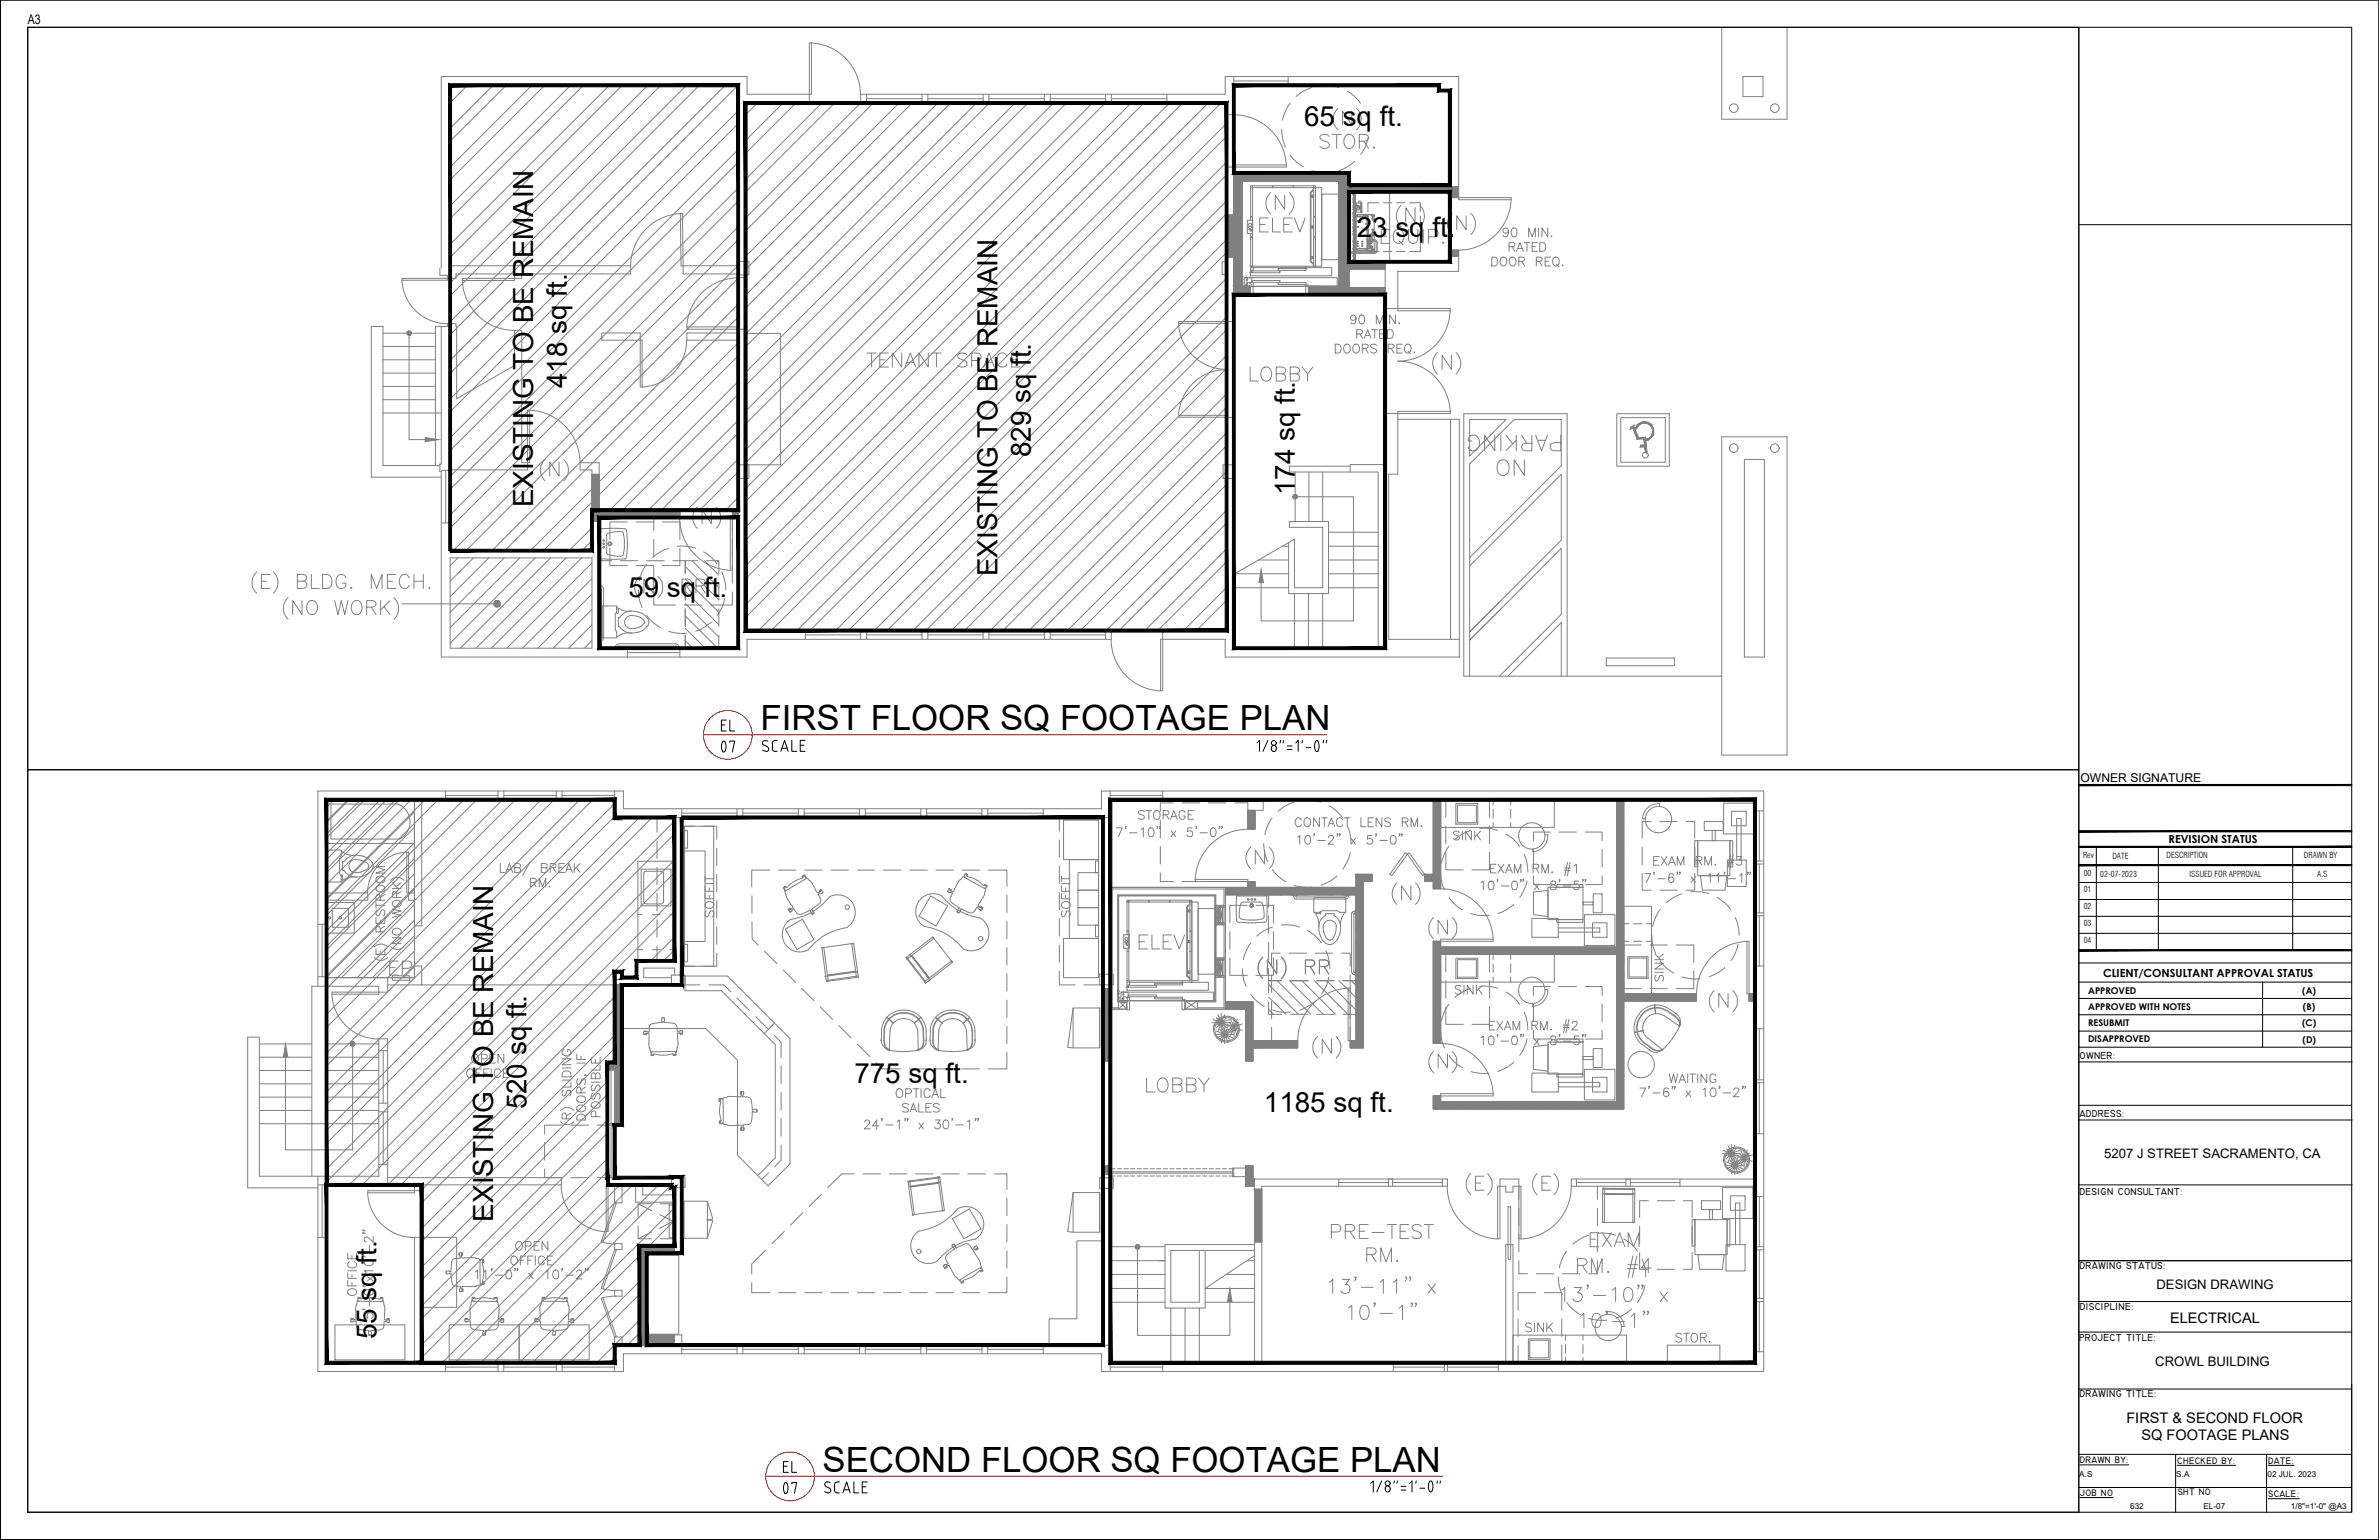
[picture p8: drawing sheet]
<svg xmlns="http://www.w3.org/2000/svg" width="432mm" height="279mm" viewBox="0 0 432 279" stroke-linecap="round" stroke-linejoin="round" font-family="sans-serif">
<defs><g id="words">
<text font-size="7.5" x="127.4" y="138.3">07</text>
<text font-size="7.1" x="138.6" y="272.7">07</text>
<g font-size="6.3">
<text x="138" y="132.5">FIRST FLOOR SQ FOOTAGE PLAN</text>
<text x="149.3" y="267">SECOND FLOOR SQ FOOTAGE PLAN</text>
</g>
<g font-size="6.2" fill="#808080">
<text x="249.8" y="45.2">EQUIP.</text>
<text x="265.6" y="82.5">PARKING</text>
<text x="270.9" y="87.1">NO</text>
<text x="206" y="173.2">ELEV</text>
</g>
<g font-size="5.7" fill="#808080">
<text x="227.9" y="43">ELEV</text>
<text x="226.1" y="69.8">LOBBY</text>
<text x="69.8" y="177.8">EP</text>
<text x="207.1" y="199">LOBBY</text>
</g>
<text font-size="5.3" x="141.5" y="268.1">EL</text>
<g font-size="5">
<text x="236.7" y="22.9">65 sq ft.</text>
<text x="246.3" y="43">23 sq ft.</text>
<text x="102.9" y="70.4" transform="rotate(-90 102.9 70.4)">418 sq ft.</text>
<text x="187.1" y="83" transform="rotate(-90 187.1 83)">829 sq ft.</text>
<text x="235" y="89.9" transform="rotate(-90 235 89.9)">174 sq ft.</text>
<text x="96.8" y="92" transform="rotate(-90 96.8 92)">EXISTING TO BE REMAIN</text>
<text x="181.1" y="104.5" transform="rotate(-90 181.1 104.5)">EXISTING TO BE REMAIN</text>
<text x="114" y="108.3">59 sq ft.</text>
<text x="155.1" y="196.5">775 sq ft.</text>
<text x="95.6" y="201.3" transform="rotate(-90 95.6 201.3)">520 sq ft.</text>
<text x="229.4" y="201.8">1185 sq ft.</text>
<text x="89.5" y="221.6" transform="rotate(-90 89.5 221.6)">EXISTING TO BE REMAIN</text>
<text x="68.3" y="243" transform="rotate(-90 68.3 243)">55 sq ft.</text>
</g>
<text font-size="4.9" x="130.2" y="133.3">EL</text>
<g font-size="4.9" fill="#808080">
<text x="205.7" y="149.6">STORAGE</text>
<text x="262.8" y="153.5">SINK</text>
<text x="263.2" y="181.3">SINK</text>
</g>
<g font-size="4.4" fill="#808080">
<text x="303" y="178.9" transform="rotate(-90 303 178.9)">SINK</text>
<text x="275.9" y="242.4">SINK</text>
</g>
<text font-size="3.1" fill="#808080" x="228.2" y="42.7" transform="rotate(-90 228.2 42.7)">COP</text>
<g font-size="2.6">
<text x="393.9" y="240.1">ELECTRICAL</text>
<text x="386" y="258.1">FIRST &amp; SECOND FLOOR</text>
<text x="388.7" y="261.3">SQ FOOTAGE PLANS</text>
</g>
<g font-size="2.4">
<text x="5" y="4.4">A3</text>
<text x="381.9" y="210.1">5207 J STREET SACRAMENTO, CA</text>
<text x="391.4" y="233.9">DESIGN DRAWING</text>
<text x="391.2" y="247.8">CROWL BUILDING</text>
</g>
<text font-size="2.2" x="377.6" y="141.9">OWNER SIGNATURE</text>
<g font-size="2">
<text x="393.6" y="152.9">REVISION STATUS</text>
<text x="381.7" y="177.2">CLIENT/CONSULTANT APPROVAL STATUS</text>
</g>
<g font-size="1.8">
<text x="377.4" y="192.1">OWNER:</text>
<text x="377.4" y="202.6">ADDRESS:</text>
<text x="377.4" y="216.8">DESIGN CONSULTANT:</text>
<text x="377.4" y="230.3">DRAWING STATUS:</text>
<text x="377.5" y="237.6">DISCIPLINE:</text>
<text x="377.4" y="243.3">PROJECT TITLE:</text>
<text x="377.4" y="253.5">DRAWING TITLE:</text>
</g>
<g font-size="1.7">
<text x="379" y="183.2">APPROVED WITH NOTES</text>
<text x="379" y="180.3">APPROVED</text>
<text x="417.9" y="180.3">(A)</text>
<text x="418" y="183.2">(B)</text>
<text x="379" y="186.1">RESUBMIT</text>
<text x="379" y="189.1">DISAPPROVED</text>
<text x="417.8" y="186.2">(C)</text>
<text x="417.9" y="189.1">(D)</text>
<text x="377.5" y="265.5">DRAWN BY:</text>
<text x="395.2" y="265.6">CHECKED BY:</text>
<text x="411.7" y="265.6">DATE:</text>
<text x="377.5" y="271.4">JOB NO</text>
<text x="395.3" y="271.3">SHT NO</text>
<text x="411.7" y="271.6">SCALE:</text>
</g>
<g font-size="1.5">
<text x="378.1" y="155.7">Rev</text>
<text x="383.4" y="155.8">DATE</text>
<text x="393.2" y="155.6">DESCRIPTION</text>
<text x="418.2" y="155.7">DRAWN BY</text>
<text x="378.2" y="161.9">01</text>
<text x="378.2" y="158.9">00</text>
<text x="381.2" y="159.1">02-07-2023</text>
<text x="397.4" y="159.1">ISSUED FOR APPROVAL</text>
<text x="420.6" y="159.1">A.S</text>
<text x="378.2" y="165">02</text>
<text x="378.2" y="168">03</text>
<text x="378.2" y="171.1">04</text>
<text x="377.4" y="268">A.S</text>
<text x="395" y="268">S.A</text>
<text x="411.6" y="267.9">02 JUL. 2023</text>
<text x="386.6" y="273.8">632</text>
<text x="399.9" y="273.8">EL-07</text>
<text x="415.8" y="273.8">1/8&quot;=1'-0&quot; @A3</text>
</g>
</g></defs>
<!-- layer: A-EW -->
<g fill="none" stroke="#808080" stroke-width=".18">
<path d="M135.6 17.1h11.3v1.6h-11.6M222.6 18.7h-66.4v-1.6h66.2v-3.2h42.4v22M223.9 19.3v-3.8h37.3v.9h1.9v19.5M316.4 13.9h3.6v3.6h-3.6zM263.1 33.9h1.7M263.1 45.4v2.1h-11.7v8.5h2.3v-6.8h11.1v-3.8M82.9 72.3v-13.1h-.1v-.5h-1.6v.5h-1.1v25h-.3v1.4h.3v33.6h55.5v-3.2h66.1v-1.6h-66.4M81.7 85.3v14.6M250.1 85.6v32h-26.2v-3.2M251.4 84.3v-9.3h2.3v11h-1.6v30h12.8v3.2h-42.5v-3.2h-11.4v-1.6h11.6M316.6 83.4h3.7v35.8h-3.7zM81.7 101.2v16.4h25.7"/>
<path d="M108.8 117.6h14.8M134 115.3v2.3h-8.7"/>
</g>
<!-- layer: A-IW -->
<g fill="none" stroke="#808080" stroke-width=".18">
<path d="M135.3 18.7v28.7M135.6 17.1v-3.2h-55.5v34.7M222.6 18.7v2.1h1.3v-1.5M123.5 38.8a9.5 9.5 0 0 0-9 9.6M123.5 38.7h.4l.1 9.5M123.5 38.7l.1 9.6 .4-.1M222.6 30.3h1.3v8.7h-1.3zM79.8 48.6v1.4h1.4v.8M81.7 48.2h32.8M114.5 48.4v1.3h-19.8v.8h-10.8v.4h9.5v-1.2h-10.6v.8h-1.6M124 48.2v1.5h10M124 48.2h10"/>
<path d="M134 47.4h1.9v2.5h-1.9zM134 47.4v-32.1h-52.3v33.1M134 49.9v.5h1.3v-.5M222.6 46.6h1.3v11.7h-1.3v-8.5h-.8v-2.3h.8zM82.9 72.3l10.5-6v-6.4h1.3v24h1.1v1.4h-14.1M109.2 60.4h7v1.3h-7zM81.7 99.9h25.7v-5.4h1.4v23.1M105.3 83.9h3.5v2.2h-1.4v-.8h-2.1zM134 84.3v-22.6h-9.3v-1.3h9.3v-.7h1.3v24.6M134 86.8v28.5M135.3 86.8v27.6M222.6 84.3v-8.6h1.3v8.6"/>
<path d="M222.6 86.8v27.6M223.9 86.8v27.6M251.4 84.3h-6.3v1.3h5M81.7 101.2h25.7v16.4"/>
</g>
<!-- layer: A-WALL-NEW -->
<g fill="none" stroke="#808080" stroke-width=".18">
<path d="M263.1 33.9h.1M263.1 34.2l.4-.3-.4 .4M263.1 34.9l1.1-1-1.1 1.1M263.2 33.9l-.1 .1M263.3 33.9l-.2 .1M263.3 35.9l1.5-1.5-1.5 1.5M263.3 33.9l-.2 .2M263.4 33.9l-.3 .2M263.4 33.9l-.3 .3M263.6 33.9l-.5 .4M263.7 33.9l-.6 .5 .6-.5M263.7 33.9l-.6 .6"/>
<path d="M263.8 33.9l-.7 .7M263.9 33.9l-.8 .7M263.9 33.9l-.8 .8M263.9 35.9l.9-.9-.9 .9M264 33.9l-.9 .9M264.1 33.9l-1 .9M264.2 33.9l-1.1 1.1M264.3 33.9l-1.2 1.2M264.4 33.9l-1.3 1.2M264.5 33.9l-1.4 1.3M264.5 33.9l-1.4 1.4M264.5 35.9l.3-.3-.2 .3"/>
<path d="M264.6 33.9l-1.5 1.4M264.7 33.9l-1.6 1.5M264.7 33.9l-1.6 1.6M264.8 35.9h.1M264.8 33.9l-1.7 1.7M264.8 34l-1.7 1.6M264.8 34.1l-1.7 1.5M264.8 34.1l-1.7 1.6M264.8 34.2l-1.7 1.6M264.8 34.2l-1.7 1.7h1.7M264.8 34.3l-1.6 1.6M264.8 34.5l-1.4 1.4"/>
<path d="M264.8 34.6l-1.3 1.3 1.3-1.2M264.8 34.8l-1.1 1.1M264.8 34.9l-1 1M264.8 35l-.9 .9M264.8 35.1l-.8 .8M264.8 35.2l-.7 .7M264.8 35.3l-.6 .6 .6-.6M264.8 35.4l-.5 .5M264.8 35.5l-.4 .4M264.8 35.6l-.3 .3M264.8 35.8l-.1 .1"/>
</g>
<!-- layer: A-WALLS-NEW -->
<g fill="none" stroke="#808080" stroke-width=".18">
<path d="M222.6 39h1.3v7.6h-1.3zM222.6 39.5l.5-.5-.5 .6M222.7 39l-.1 .1M222.8 39l-.2 .2M222.8 39l-.2 .3M222.9 39l-.3 .3M222.9 39l-.3 .4M223 39l-.4 .4M223.1 39l-.5 .5M223.2 39l-.6 .7M223.3 39l-.7 .8M223.4 39l-.8 .8"/>
<path d="M223.5 39l-.9 .9M223.6 39l-1 1M223.7 39l-1.1 1.1M223.7 39l-1.1 1.2M223.9 39l-1.3 1.3M223.9 39l-1.3 1.4M223.9 39.1l-1.3 1.3M223.9 39.2l-1.3 1.3M223.9 39.2l-1.3 1.4M223.9 39.3l-1.3 1.3M223.9 39.4l-1.3 1.3M223.9 39.6l-1.3 1.3"/>
<path d="M223.9 39.6l-1.3 1.4M223.9 39.7l-1.3 1.3M223.9 39.8l-1.3 1.3M223.9 39.9l-1.3 1.3M223.9 40l-1.3 1.3M244.9 33.6h18.2M244.9 33.6v.1M245 33.6l-.1 .1M245.1 33.6l-.2 .2M245.1 33.6l-.2 .3M245.2 33.6l-.3 .4M245.3 33.6l-.4 .4"/>
<path d="M245.4 33.6l-.5 .5M245.4 33.6l-.5 .6M245.5 33.6l-.6 .6M245.6 33.6l-.7 .7M245.6 33.6l-.7 .8 .8-.8M245.7 33.6l-.8 .9M245.8 33.6l-.9 .9M245.8 33.6l-.9 1M245.9 33.6l-1 1M246 33.6l-1.1 1.1M246 33.6l-1.1 1.2M246.1 33.6l-1.2 1.2h18.2"/>
<path d="M246.2 33.6l-1.3 1.2M246.2 33.6l-1.2 1.2M246.3 33.6l-1.2 1.2M246.4 33.6l-1.2 1.2M246.5 33.6l-1.2 1.2M246.6 33.6l-1.2 1.2M246.7 33.6l-1.2 1.2M246.8 33.6l-1.2 1.2M246.8 33.6l-1.1 1.2M246.9 33.6l-1.2 1.2M247 33.6l-1.2 1.2M247.1 33.6l-1.3 1.2"/>
<path d="M247.1 33.6l-1.2 1.2M247.2 33.6l-1.2 1.2M247.3 33.6l-1.2 1.2M247.4 33.6l-1.2 1.2M247.5 33.6l-1.2 1.2M247.6 33.6l-1.2 1.2M247.7 33.6l-1.2 1.2M247.8 33.6l-1.2 1.2M247.9 33.6l-1.2 1.2M248 33.6l-1.2 1.2M248.1 33.6l-1.3 1.2M248.1 33.6l-1.2 1.2"/>
<path d="M248.2 33.6l-1.2 1.2M248.2 33.6l-1.1 1.2M248.3 33.6l-1.2 1.2M248.4 33.6l-1.2 1.2M248.5 33.6l-1.2 1.2M248.6 33.6l-1.2 1.2M248.7 33.6l-1.3 1.2M248.7 33.6l-1.2 1.2M248.8 33.6l-1.2 1.2M248.9 33.6l-1.2 1.2M249 33.6l-1.2 1.2 1.2-1.2M249.1 33.6l-1.2 1.2"/>
<path d="M249.2 33.6l-1.3 1.2M249.2 33.6l-1.2 1.2M249.3 33.6l-1.2 1.2M249.3 33.6l-1.1 1.2M249.4 33.6l-1.2 1.2M249.5 33.6l-1.2 1.2M249.6 33.6l-1.3 1.2M249.6 33.6l-1.2 1.2M249.6 33.6l-1.1 1.2M249.7 33.6l-1.2 1.2M249.8 33.6l-1.3 1.2M249.8 33.6l-1.2 1.2"/>
<path d="M249.9 33.6l-1.2 1.2M250 33.6l-1.2 1.2M250.1 33.6l-1.3 1.2M250.1 33.6l-1.2 1.2M250.2 33.6l-1.2 1.2M250.3 33.6l-1.2 1.2M250.4 33.6l-1.2 1.2M250.5 33.6l-1.2 1.2M250.6 33.6l-1.2 1.2M250.7 33.6l-1.3 1.2M250.7 33.6l-1.2 1.2M250.8 33.6l-1.2 1.2"/>
<path d="M250.8 33.6l-1.2 1.2 1.3-1.2-1.1 1.2M251 33.6l-1.2 1.2M251.1 33.6l-1.2 1.2M251.2 33.6l-1.3 1.2M251.2 33.6l-1.2 1.2M251.3 33.6l-1.2 1.2M251.4 33.6l-1.2 1.2M251.5 33.6l-1.2 1.2 1.2-1.2-1.1 1.2M251.7 33.6l-1.3 1.2M251.7 33.6l-1.2 1.2M251.8 33.6l-1.2 1.2M251.8 33.6l-1.1 1.2"/>
<path d="M251.9 33.6l-1.2 1.2M252 33.6l-1.3 1.2M252.1 33.6l-1.3 1.2M252.1 33.6l-1.2 1.2 1.3-1.2-1.2 1.2M252.3 33.6l-1.2 1.2M252.3 33.6l-1.1 1.2M252.4 33.6l-1.2 1.2M252.5 33.6l-1.2 1.2M252.6 33.6l-1.2 1.2M252.7 33.6l-1.2 1.2M252.8 33.6l-1.3 1.2M252.9 33.6l-1.3 1.2"/>
<path d="M252.9 33.6l-1.2 1.2M252.9 34.8l1.2-1.2-1.2 1.2M252.9 33.6l-1.1 1.2M253 33.6l-1.2 1.2M253.1 33.6l-1.2 1.2M253.2 33.6l-1.3 1.2M253.2 33.6l-1.2 1.2M253.2 33.6l-1.1 1.2M253.3 33.6l-1.2 1.2M253.4 33.6l-1.2 1.2v12.7M253.4 33.6l-1.1 1.2M253.5 33.6l-1.2 1.2"/>
<path d="M253.6 33.6l-1.2 1.2M253.7 33.6l-1.3 1.2M253.7 33.6l-1.2 1.2M253.8 33.6l-1.2 1.2M253.9 33.6l-1.2 1.2M254 33.6l-1.2 1.2M254.2 33.6l-1.2 1.2M254.3 33.6l-1.2 1.2M254.3 33.6l-1.1 1.2M254.4 33.6l-1.2 1.2M254.5 33.6l-1.2 1.2M254.6 33.6l-1.3 1.2"/>
<path d="M254.6 33.6l-1.2 1.2M254.7 33.6l-1.2 1.2M254.8 33.6l-1.3 1.2M254.8 33.6l-1.2 1.2M254.9 33.6l-1.2 1.2M255 33.6l-1.2 1.2M255.1 33.6l-1.2 1.2M255.1 33.6l-1.1 1.2M255.2 33.6l-1.2 1.2M255.3 33.6l-1.3 1.2M255.3 33.6l-1.2 1.2M255.4 33.6l-1.2 1.2"/>
<path d="M255.4 33.6l-1.1 1.2M255.5 33.6l-1.2 1.2M255.6 33.6l-1.3 1.2M255.7 33.6l-1.3 1.2M255.7 33.6l-1.2 1.2M255.8 33.6l-1.2 1.2M255.9 33.6l-1.2 1.2M256 33.6l-1.2 1.2M256.1 33.6l-1.2 1.2M256.2 33.6l-1.3 1.2M256.2 33.6l-1.2 1.2M256.3 33.6l-1.2 1.2"/>
<path d="M256.4 33.6l-1.2 1.2M256.5 33.6l-1.3 1.2M256.5 33.6l-1.2 1.2M256.6 33.6l-1.2 1.2M256.7 33.6l-1.3 1.2M256.8 33.6l-1.3 1.2M256.8 33.6l-1.2 1.2M256.9 33.6l-1.2 1.2M257 33.6l-1.2 1.2M257 33.6l-1.1 1.2M257.1 33.6l-1.2 1.2M257.2 33.6l-1.2 1.2"/>
<path d="M257.3 33.6l-1.2 1.2M257.4 33.6l-1.2 1.2M257.5 33.6l-1.2 1.2M257.6 33.6l-1.2 1.2M257.7 33.6l-1.2 1.2M257.8 33.6l-1.3 1.2M257.8 33.6l-1.2 1.2M257.9 33.6l-1.2 1.2M257.9 33.6l-1.1 1.2M258 33.6l-1.2 1.2M258.1 33.6l-1.2 1.2M258.2 33.6l-1.2 1.2"/>
<path d="M258.3 33.6l-1.2 1.2M258.4 33.6l-1.2 1.2M258.4 33.6l-1.1 1.2M258.5 33.6l-1.2 1.2M258.6 33.6l-1.2 1.2M258.7 33.6l-1.3 1.2M258.7 33.6l-1.2 1.2M258.8 33.6l-1.2 1.2M258.9 33.6l-1.3 1.2M258.9 33.6l-1.2 1.2M259 33.6l-1.2 1.2M259 33.6l-1.1 1.2 1.2-1.2-1.1 1.2"/>
<path d="M259.2 33.6l-1.2 1.2M259.3 33.6l-1.2 1.2M259.4 33.6l-1.3 1.2M259.4 33.6l-1.2 1.2M259.5 33.6l-1.2 1.2M259.6 33.6l-1.2 1.2M259.7 33.6l-1.2 1.2 1.3-1.2-1.2 1.2M259.9 33.6l-1.2 1.2M260 33.6l-1.2 1.2M260.1 33.6l-1.2 1.2M260.2 33.6l-1.2 1.2M260.3 33.6l-1.3 1.2"/>
<path d="M260.3 33.6l-1.2 1.2 1.3-1.2M260.4 33.6l-1.2 1.2M260.5 34.8l1.2-1.2-1.2 1.2M260.5 33.6l-1.2 1.2M260.6 33.6l-1.2 1.2M260.7 33.6l-1.2 1.2M260.8 33.6l-1.3 1.2M260.8 33.6l-1.2 1.2M260.9 33.6l-1.2 1.2M261 33.6l-1.2 1.2M261.1 33.6l-1.2 1.2M261.2 33.6l-1.2 1.2"/>
<path d="M261.3 33.6l-1.2 1.2M261.4 33.6l-1.2 1.2M261.5 33.6l-1.2 1.2M261.5 33.6l-1.1 1.2M261.6 33.6l-1.2 1.2M261.8 33.6l-1.2 1.2M261.9 33.6l-1.3 1.2M261.9 34.8l1.2-1.2-1.1 1.2M261.9 33.6l-1.2 1.2M262 33.6l-1.2 1.2M262 33.6l-1.1 1.2M262.1 33.6l-1.2 1.2"/>
<path d="M262.2 33.6l-1.2 1.2M262.3 33.6l-1.3 1.2M262.3 33.6l-1.2 1.2M262.4 33.6l-1.2 1.2M262.5 33.6l-1.2 1.2M262.6 33.6l-1.2 1.2M262.7 33.6l-1.2 1.2M262.7 34.8l.4-.4-.3 .4M262.8 33.6l-1.3 1.2M262.8 33.6l-1.2 1.2M262.9 33.6l-1.2 1.2M263 33.6l-1.3 1.2"/>
<path d="M263 33.6l-1.2 1.2M263.1 33.6l-1.2 1.2M263.1 34.8h.1M263.1 33.7l-1.1 1.1M263.1 33.7l-1 1.1M263.1 33.8l-.9 1M263.1 33.9l-.9 .9M263.1 33.9l-.8 .9M263.1 34l-.8 .8M263.1 34l-.7 .8M263.1 34.1l-.6 .7M263.1 34.2l-.5 .6"/>
<path d="M263.1 34.3l-.5 .5M263.1 34.5l-.2 .3 .2-.3M263.1 34.6l-.1 .2M263.1 34.7v.1M222.6 40.2l1.2-1.2-1.2 1.3M222.6 40.8l1.3-1.3-1.3 1.4M223.9 40l-1.3 1.4M223.9 40.1l-1.3 1.4M223.9 40.2l-1.3 1.3M223.9 40.3l-1.3 1.3M223.9 40.3l-1.3 1.4M223.9 40.4l-1.3 1.3"/>
<path d="M223.9 40.5l-1.3 1.3M223.9 40.5l-1.3 1.4M223.9 40.6l-1.3 1.4M223.9 40.7l-1.3 1.3M223.9 40.8l-1.3 1.3M223.9 40.9l-1.3 1.3M223.9 41l-1.3 1.3M223.9 41l-1.3 1.4M223.9 41.1l-1.3 1.3M223.9 41.1l-1.3 1.4M223.9 41.2l-1.3 1.3M223.9 41.3l-1.3 1.3"/>
<path d="M223.9 41.4l-1.3 1.3M223.9 41.4l-1.3 1.4M223.9 41.5l-1.3 1.3M223.9 41.6l-1.3 1.3M223.9 41.6l-1.3 1.4M223.9 41.7l-1.3 1.3M223.9 41.7l-1.3 1.4M223.9 41.8l-1.3 1.3M223.9 41.9l-1.3 1.4M223.9 42l-1.3 1.3M223.9 42.1l-1.3 1.3M223.9 42.1l-1.3 1.4"/>
<path d="M223.9 42.2l-1.3 1.3M223.9 42.2l-1.3 1.4M223.9 42.3l-1.3 1.3M223.9 42.3l-1.3 1.4M223.9 42.5l-1.3 1.3M223.9 42.5l-1.3 1.5M223.9 42.7l-1.3 1.3M223.9 42.8l-1.3 1.3M223.9 42.8l-1.3 1.4M223.9 42.9l-1.3 1.3M223.9 43l-1.3 1.3M223.9 43l-1.3 1.4"/>
<path d="M223.9 43.1l-1.3 1.3M223.9 43.2l-1.3 1.4M223.9 43.3l-1.3 1.3M223.9 43.3l-1.3 1.4M223.9 43.4l-1.3 1.3M223.9 43.5l-1.3 1.3M223.9 43.6l-1.3 1.3M223.9 43.6l-1.3 1.4M223.9 43.8l-1.3 1.3M223.9 43.9l-1.3 1.3M223.9 43.9l-1.3 1.4M223.9 44l-1.3 1.3"/>
<path d="M223.9 44.1l-1.3 1.3M223.9 44.1l-1.3 1.4M223.9 44.2l-1.3 1.3M223.9 44.2l-1.3 1.4M223.9 44.3l-1.3 1.3M223.9 44.4l-1.3 1.3M223.9 44.4l-1.3 1.5M223.9 44.6l-1.3 1.3M223.9 44.7l-1.3 1.3M223.9 44.7l-1.3 1.4M223.9 44.8l-1.3 1.3M223.9 44.9l-1.3 1.3"/>
<path d="M223.9 45l-1.3 1.3M223.9 45l-1.3 1.4M223.9 45.1l-1.3 1.4M223.9 45.2l-1.3 1.3M223.9 45.3l-1.3 1.3M223.9 45.3l-1.2 1.3M223.9 45.4l-1.1 1.2M223.9 45.5l-1.1 1.1M223.9 45.6l-1 1M223.9 45.7l-.9 .9M223.9 45.7l-.8 .9M223.9 45.8l-.8 .8"/>
<path d="M223.9 45.8l-.7 .8M223.9 45.9l-.6 .7M223.9 46l-.5 .6M223.9 46.1l-.5 .5M223.9 46.2l-.3 .4M223.9 46.3l-.3 .3M223.9 46.3l-.2 .3M223.9 46.4l-.2 .2M223.9 46.4l-.1 .2 .1-.1M223.9 46.6h.1M244.9 48.5l1-1-1 1.1M244.9 52.2h6.5"/>
<path d="M244.9 47.5h6.5M244.9 47.5h.1M244.9 52.2h.1M245 47.5l-.1 .1 .1-.1M245 52.2l-.1 .1M245.1 52.2l-.2 .2M245.1 47.5l-.2 .3M245.2 47.5l-.3 .3M245.2 52.2l-.3 .3M245.2 47.5l-.3 .4M245.3 52.2l-.4 .4M245.4 47.5l-.5 .5"/>
<path d="M245.4 52.2l-.5 .5M245.5 47.5l-.6 .6M245.5 52.2l-.6 .6M245.5 47.5l-.6 .7M245.6 52.2l-.7 .7M245.6 47.5l-.7 .8 .8-.8M245.7 52.2l-.8 .8M245.7 47.5l-.8 .8M245.8 47.5l-.9 .9M245.8 52.2l-.9 .9M245.9 52.2l-1 1M246 52.2l-1.1 1.1"/>
<path d="M246 47.5l-1.1 1.1M246 47.5l-1.1 1.2M246 52.2l-1.1 1.1 1.2-1.1M246.1 52.2l-1.2 1.2M246.1 47.5l-1.2 1.3M246.2 52.2l-1.3 1.3h6.5M246.2 47.5l-1.3 1.3h6.5M246.3 52.2l-1.4 1.3M246.3 47.5l-1.4 1.3M246.3 47.5l-1.3 1.3M246.3 52.2l-1.3 1.3M246.4 47.5l-1.4 1.3"/>
<path d="M246.4 52.2l-1.3 1.3M246.5 47.5l-1.4 1.3M246.5 52.2l-1.3 1.3M246.6 47.5l-1.4 1.3M246.7 52.2l-1.4 1.3M246.7 52.2l-1.3 1.3M246.7 47.5l-1.4 1.3M246.8 47.5l-1.4 1.3M246.8 52.2l-1.4 1.3M246.8 47.5l-1.3 1.3M246.8 52.2l-1.3 1.3M246.9 47.5l-1.3 1.3"/>
<path d="M246.9 52.2l-1.3 1.3M247 47.5l-1.4 1.3M247 52.2l-1.3 1.3M247 47.5l-1.3 1.3M247.1 47.5l-1.4 1.3M247.1 47.5l-1.3 1.3M247.2 47.5l-1.3 1.3M247.2 52.2l-1.5 1.3M247.3 47.5l-1.3 1.3M247.3 52.2l-1.3 1.3M247.4 47.5l-1.4 1.3M247.4 52.2l-1.4 1.3"/>
<path d="M247.4 47.5l-1.3 1.3M247.4 52.2l-1.3 1.3M247.5 52.2l-1.3 1.3M247.6 52.2l-1.4 1.3M247.6 47.5l-1.4 1.3M247.6 52.2l-1.3 1.3M247.6 47.5l-1.3 1.3M247.7 47.5l-1.4 1.3M247.7 52.2l-1.4 1.3M247.7 47.5l-1.3 1.3M247.8 47.5l-1.3 1.3M247.9 47.5l-1.4 1.3"/>
<path d="M247.9 52.2l-1.5 1.3M247.9 47.5l-1.3 1.3M248 52.2l-1.4 1.3M248 52.2l-1.3 1.3M248 47.5l-1.4 1.3M248.1 52.2l-1.3 1.3M248.1 47.5l-1.3 1.3M248.2 47.5l-1.4 1.3M248.2 52.2l-1.4 1.3M248.2 52.2l-1.3 1.3M248.2 47.5l-1.3 1.3M248.3 52.2l-1.4 1.3"/>
<path d="M248.3 47.5l-1.3 1.3M248.3 52.2l-1.3 1.3M248.4 52.2l-1.3 1.3M248.4 47.5l-1.3 1.3M248.5 52.2l-1.4 1.3M248.5 47.5l-1.4 1.3M248.5 52.2l-1.3 1.3M248.6 47.5l-1.4 1.3M248.6 52.2l-1.3 1.3M248.6 47.5l-1.3 1.3M248.7 52.2l-1.4 1.3M248.7 47.5l-1.3 1.3"/>
<path d="M248.7 52.2l-1.3 1.3M248.8 47.5l-1.4 1.3M248.8 52.2l-1.4 1.3M248.8 47.5l-1.3 1.3M248.9 52.2l-1.4 1.3M248.9 47.5l-1.4 1.3M248.9 52.2l-1.3 1.3M248.9 47.5l-1.3 1.3M249 47.5l-1.3 1.3M249 52.2l-1.3 1.3M249.1 47.5l-1.4 1.3M249.1 52.2l-1.3 1.3 1.4-1.3"/>
<path d="M249.1 47.5l-1.3 1.3M249.2 52.2l-1.3 1.3M249.2 47.5l-1.3 1.3M249.3 52.2l-1.4 1.3M249.3 47.5l-1.4 1.3M249.4 52.2l-1.4 1.3M249.4 47.5l-1.4 1.3M249.4 52.2l-1.3 1.3M249.5 47.5l-1.4 1.3M249.5 52.2l-1.3 1.3M249.5 47.5l-1.3 1.3M249.6 52.2l-1.4 1.3"/>
<path d="M249.6 47.5l-1.4 1.3M249.6 52.2l-1.3 1.3M249.7 52.2l-1.4 1.3M249.8 47.5l-1.5 1.3M249.8 52.2l-1.4 1.3M249.8 47.5l-1.3 1.3M249.9 47.5l-1.4 1.3M249.9 47.5l-1.3 1.3M249.9 52.2l-1.4 1.3M249.9 52.2l-1.3 1.3M250 47.5l-1.4 1.3M250 47.5l-1.3 1.3"/>
<path d="M250 52.2l-1.3 1.3M250.1 52.2l-1.3 1.3M250.1 47.5l-1.3 1.3M250.2 47.5l-1.3 1.3M250.3 47.5l-1.4 1.3M250.4 47.5l-1.4 1.3M250.4 47.5l-1.3 1.3M250.4 52.2l-1.5 1.3M250.4 52.2l-1.3 1.3M250.5 47.5l-1.4 1.3M250.5 52.2l-1.3 1.3M250.6 47.5l-1.4 1.3"/>
<path d="M250.6 52.2l-1.3 1.3M250.6 53.5l.8-.8-.7 .8M250.7 52.2l-1.4 1.3M250.7 47.5l-1.4 1.3M250.7 47.5l-1.3 1.3M250.8 52.2l-1.4 1.3M250.8 47.5l-1.3 1.3M250.8 52.2l-1.3 1.3M250.9 47.5l-1.3 1.3M251 47.5l-1.4 1.3M251 47.5l-1.3 1.3M251 52.2l-1.4 1.3"/>
<path d="M251.1 52.2l-1.3 1.3M251.2 52.2l-1.4 1.3M251.2 47.5l-1.4 1.3M251.2 47.5l-1.3 1.3M251.2 52.2l-1.3 1.3M251.3 52.2l-1.4 1.3M251.3 52.2l-1.3 1.3M251.3 47.5l-1.3 1.3M251.4 52.2l-1.3 1.3M251.4 47.5l-1.3 1.3M251.4 47.6l-1.3 1.2M251.4 47.8l-1 1"/>
<path d="M251.4 47.9l-.9 .9M251.4 48.2l-.6 .6M251.4 48.6l-.2 .2M251.4 52.3l-1.2 1.2M251.4 52.4l-1.1 1.1M251.4 52.4l-1 1.1M251.4 52.5l-1 1M251.4 52.6l-.9 .9M251.4 52.7l-.8 .8M251.4 52.8l-.7 .7M251.4 52.8l-.6 .7M251.4 52.9l-.5 .6"/>
<path d="M251.4 53l-.5 .5M251.4 53.1l-.4 .4M251.4 53.2l-.3 .3M251.4 53.3l-.2 .2M251.4 53.3l-.1 .2M251.4 53.4v.1M251.4 47.7l-1.2 1.1M251.4 47.7l-1.1 1.1M251.4 48l-.9 .8M251.4 48l-.8 .8M251.4 48.1l-.7 .7M251.4 48.3l-.5 .5"/>
<path d="M251.4 48.3l-.4 .5M251.4 48.4l-.4 .4M251.4 48.5l-.4 .3M251.4 48.5l-.3 .3M251.4 48.6l-.3 .2M251.4 48.7l-.1 .1M107.4 88.8l1.4-1.4-1.4 1.4M107.4 90l1.4-1.3-1.4 1.4M107.4 91.9l1.4-1.3-1.4 1.3M107.4 94l1.5-1.4-1.5 1.4M107.4 86.1v8.4M107.5 86.1h-.1"/>
<path d="M107.6 86.1l-.2 .1M107.7 86.1l-.3 .2M107.8 86.1l-.4 .3M107.9 86.1l-.5 .3M108 86.1l-.6 .5M108.1 86.1l-.7 .6M108.2 86.1l-.8 .7M108.3 86.1l-.9 .8M108.4 86.1l-1 .9M108.4 94.5l.4-.4v.4M108.5 86.1l-1.1 1M108.6 86.1l-1.2 1.1"/>
<path d="M108.7 86.1l-1.3 1.2M108.8 86.1l-1.4 1.2M108.8 86.1l-1.4 1.4M108.8 86.2l-1.4 1.4M108.8 86.3l-1.4 1.3M108.8 86.4l-1.4 1.3M108.8 86.4l-1.4 1.4M108.8 86.5l-1.4 1.3M108.8 86.5l-1.4 1.4M108.8 86.6l-1.4 1.3M108.8 86.7l-1.4 1.3M108.8 86.7l-1.4 1.4"/>
<path d="M108.8 86.8l-1.4 1.4M108.8 86.9l-1.4 1.3M108.8 87l-1.4 1.3M108.8 87l-1.4 1.4M108.8 87.1l-1.4 1.3M108.8 87.2l-1.4 1.3M108.8 87.2l-1.4 1.4M108.8 87.3l-1.4 1.3M108.8 87.3l-1.4 1.4M108.8 87.5l-1.4 1.4M108.8 87.6l-1.4 1.3M108.8 87.7l-1.4 1.3"/>
<path d="M108.8 87.7l-1.4 1.4M108.8 87.8l-1.4 1.3M108.8 87.8l-1.4 1.4M108.8 87.9l-1.4 1.3M108.8 87.9l-1.4 1.4M108.8 88l-1.4 1.5M108.8 88.2l-1.4 1.3M108.8 88.2l-1.4 1.4M108.8 88.3l-1.4 1.4M108.8 88.4l-1.4 1.3M108.8 88.5l-1.4 1.3M108.8 88.6l-1.4 1.3"/>
<path d="M108.8 88.6l-1.4 1.4M108.8 88.8l-1.4 1.4M108.8 88.9l-1.4 1.3M108.8 88.9l-1.4 1.4M108.8 89l-1.4 1.3M108.8 89.1l-1.4 1.3M108.8 89.2l-1.4 1.3M108.8 89.2l-1.4 1.4 1.4-1.4M108.8 89.3l-1.4 1.4M108.8 89.4l-1.4 1.3M108.8 89.5l-1.4 1.3M108.8 89.6l-1.4 1.3"/>
<path d="M108.8 89.7l-1.4 1.3M108.8 89.7l-1.4 1.4M108.8 89.8l-1.4 1.3M108.8 89.8l-1.4 1.5M108.8 90l-1.4 1.4M108.8 90.1l-1.4 1.3M108.8 90.1l-1.4 1.4M108.8 90.2l-1.4 1.4M108.8 90.3l-1.4 1.3M108.8 90.3l-1.4 1.4M108.8 90.4l-1.4 1.3M108.8 90.5l-1.4 1.3"/>
<path d="M108.8 90.7l-1.4 1.3M108.8 90.7l-1.4 1.4M108.8 90.8l-1.4 1.4M108.8 90.9l-1.4 1.3M108.8 91l-1.4 1.3M108.8 91l-1.4 1.4M108.8 91.1l-1.4 1.3M108.8 91.1l-1.4 1.4M108.8 91.2l-1.4 1.3M108.8 91.3l-1.4 1.3M108.8 91.3l-1.4 1.4M108.8 91.4l-1.4 1.3"/>
<path d="M108.8 91.4l-1.4 1.4M108.8 91.6l-1.4 1.3M108.8 91.7l-1.4 1.3M108.8 91.8l-1.4 1.4M108.8 91.9l-1.4 1.4M108.8 92l-1.4 1.3M108.8 92.1l-1.4 1.3M108.8 92.2l-1.4 1.3M108.8 92.2l-1.4 1.4M108.8 92.3l-1.4 1.3M108.8 92.3l-1.4 1.4M108.8 92.4l-1.4 1.3"/>
<path d="M108.8 92.5l-1.4 1.3M108.8 92.5l-1.4 1.4M108.8 93.9l-.6 .6M108.8 94l-.6 .5 .6-.5M108.8 94.1l-.5 .4M108.8 94.1l-.4 .4M108.8 94.2l-.3 .3M108.8 94.3l-.3 .2M108.8 94.4l-.1 .1M108.8 86.1v6.7M108.8 92.6h14.6M108.8 93.9h14.6"/>
<path d="M108.8 92.6l-1.4 1.3M109 92.6l-1.6 1.5M109.1 92.6l-1.7 1.6M109.1 92.6l-1.7 1.7M109.2 92.6l-1.8 1.7M109.3 92.6l-1.9 1.8M109.4 92.6l-2 1.9M109.4 92.6l-1.9 1.9M109.6 92.6l-2.1 1.9M109.7 92.6l-2 1.9M109.8 92.6l-2 1.9M109.8 92.6l-1.9 1.9"/>
<path d="M109.9 92.6l-2 1.9M109.9 92.6l-1.9 1.9M110 92.6l-2 1.9M110.1 92.6l-2 1.9M110.2 92.6l-1.4 1.3M110.3 92.6l-1.4 1.3M110.3 92.6l-1.3 1.3M110.4 92.6l-1.3 1.3M110.5 92.6l-1.3 1.3M110.6 92.6l-1.4 1.3M110.7 92.6l-1.4 1.3M110.7 92.6l-1.3 1.3"/>
<path d="M110.7 93.9l1.3-1.3-1.3 1.3M110.9 92.6l-1.5 1.3M111 92.6l-1.4 1.3M111 92.6l-1.3 1.3M111.1 92.6l-1.4 1.3M111.1 92.6l-1.3 1.3M111.2 92.6l-1.3 1.3M111.3 92.6l-1.4 1.3M111.3 92.6l-1.3 1.3M111.3 93.9l1.3-1.3-1.2 1.3M111.4 92.6l-1.4 1.3M111.5 92.6l-1.4 1.3"/>
<path d="M111.5 92.6l-1.3 1.3M111.6 92.6l-1.3 1.3M111.7 92.6l-1.3 1.3M111.8 92.6l-1.4 1.3M111.8 92.6l-1.3 1.3M112 92.6l-1.4 1.3M112.1 92.6l-1.3 1.3M112.2 92.6l-1.3 1.3M112.3 92.6l-1.4 1.3M112.4 92.6l-1.4 1.3M112.4 92.6l-1.3 1.3M112.5 92.6l-1.3 1.3"/>
<path d="M112.6 92.6l-1.3 1.3M112.7 92.6l-1.3 1.3 1.4-1.3M112.9 92.6l-1.4 1.3M112.9 92.6l-1.3 1.3M113 92.6l-1.3 1.3M113.1 92.6l-1.3 1.3M113.2 92.6l-1.4 1.3M113.2 92.6l-1.3 1.3M113.3 92.6l-1.4 1.3M113.4 92.6l-1.3 1.3M113.5 92.6l-1.4 1.3M113.5 92.6l-1.3 1.3"/>
<path d="M113.6 92.6l-1.3 1.3M113.7 92.6l-1.3 1.3M113.8 92.6l-1.3 1.3M113.9 92.6l-1.4 1.3M113.9 92.6l-1.3 1.3M114 92.6l-1.4 1.3M114 92.6l-1.3 1.3M114.2 92.6l-1.4 1.3M114.2 92.6l-1.3 1.3M114.3 92.6l-1.4 1.3M114.3 92.6l-1.3 1.3M114.4 92.6l-1.4 1.3"/>
<path d="M114.4 92.6l-1.3 1.3M114.5 92.6l-1.3 1.3M114.6 92.6l-1.4 1.3M114.7 92.6l-1.3 1.3M114.8 92.6l-1.4 1.3M114.8 92.6l-1.3 1.3M114.9 92.6l-1.4 1.3M114.9 92.6l-1.3 1.3M115 92.6l-1.3 1.3M115.1 92.6l-1.4 1.3M115.1 92.6l-1.3 1.3M115.2 92.6l-1.3 1.3"/>
<path d="M115.3 92.6l-1.3 1.3M115.4 92.6l-1.4 1.3M115.4 92.6l-1.3 1.3M115.5 92.6l-1.4 1.3M115.5 92.6l-1.3 1.3M115.6 92.6l-1.3 1.3M115.7 92.6l-1.4 1.3M115.7 92.6l-1.3 1.3M115.8 92.6l-1.3 1.3M115.9 92.6l-1.4 1.3M116 92.6l-1.4 1.3M116 92.6l-1.3 1.3"/>
<path d="M116.1 92.6l-1.3 1.3M116.2 92.6l-1.3 1.3M116.3 92.6l-1.3 1.3M116.4 92.6l-1.4 1.3M116.5 92.6l-1.4 1.3M116.6 92.6l-1.3 1.3M116.7 92.6l-1.3 1.3M116.8 92.6l-1.4 1.3M116.8 92.6l-1.3 1.3M116.9 92.6l-1.4 1.3M116.9 92.6l-1.3 1.3M117 92.6l-1.3 1.3"/>
<path d="M117.1 92.6l-1.4 1.3M117.1 92.6l-1.3 1.3M117.2 92.6l-1.3 1.3M117.3 92.6l-1.4 1.3M117.3 92.6l-1.3 1.3M117.4 92.6l-1.3 1.3M117.5 92.6l-1.4 1.3M117.5 92.6l-1.3 1.3M117.6 92.6l-1.4 1.3M117.6 92.6l-1.3 1.3M117.8 92.6l-1.4 1.3M117.9 92.6l-1.4 1.3"/>
<path d="M117.9 92.6l-1.3 1.3M118 92.6l-1.4 1.3M118 92.6l-1.3 1.3M118.1 92.6l-1.3 1.3M118.2 92.6l-1.4 1.3M118.2 92.6l-1.3 1.3M118.3 92.6l-1.3 1.3M118.3 93.9l1.3-1.3-1.3 1.3M118.5 92.6l-1.5 1.3M118.5 92.6l-1.3 1.3M118.6 92.6l-1.3 1.3M118.7 92.6l-1.4 1.3"/>
<path d="M118.7 92.6l-1.3 1.3M118.8 92.6l-1.3 1.3M118.9 92.6l-1.4 1.3M118.9 92.6l-1.3 1.3M119 92.6l-1.4 1.3M119 92.6l-1.3 1.3M119.1 92.6l-1.4 1.3M119.2 92.6l-1.3 1.3M119.3 92.6l-1.4 1.3M119.3 92.6l-1.3 1.3M119.4 92.6l-1.3 1.3M119.5 92.6l-1.3 1.3"/>
<path d="M119.7 92.6l-1.3 1.3M119.8 92.6l-1.4 1.3M119.8 92.6l-1.3 1.3M119.9 92.6l-1.3 1.3M120 92.6l-1.4 1.3M120 92.6l-1.3 1.3M120.1 92.6l-1.4 1.3M120.1 92.6l-1.3 1.3M120.3 92.6l-1.4 1.3M120.4 92.6l-1.4 1.3M120.5 92.6l-1.3 1.3M120.6 92.6l-1.3 1.3"/>
<path d="M120.7 92.6l-1.4 1.3M120.7 92.6l-1.3 1.3M120.8 92.6l-1.3 1.3M120.9 92.6l-1.4 1.3M121 92.6l-1.4 1.3M121 92.6l-1.3 1.3M121.1 92.6l-1.3 1.3M121.2 92.6l-1.4 1.3M121.2 92.6l-1.3 1.3M121.3 92.6l-1.4 1.3M121.3 92.6l-1.3 1.3M121.4 92.6l-1.3 1.3"/>
<path d="M121.5 92.6l-1.4 1.3M121.5 92.6l-1.3 1.3M121.6 92.6l-1.4 1.3M121.6 92.6l-1.3 1.3M121.7 92.6l-1.3 1.3M121.8 92.6l-1.4 1.3M121.8 92.6l-1.3 1.3M121.9 92.6l-1.3 1.3M122 92.6l-1.4 1.3M122 92.6l-1.3 1.3M122.1 92.6l-1.4 1.3M122.2 92.6l-1.4 1.3"/>
<path d="M122.2 92.6l-1.3 1.3M122.3 92.6l-1.4 1.3M122.3 92.6l-1.3 1.3M122.4 92.6l-1.3 1.3M122.5 92.6l-1.4 1.3M122.5 92.6l-1.3 1.3M122.6 92.6l-1.4 1.3M122.6 92.6l-1.3 1.3M122.7 92.6l-1.4 1.3M122.7 92.6l-1.3 1.3M122.8 92.6l-1.3 1.3M122.9 92.6l-1.4 1.3"/>
<path d="M122.9 92.6l-1.3 1.3M123 92.6l-1.4 1.3M123.1 92.6l-1.4 1.3M123.1 92.6l-1.3 1.3M123.2 92.6l-1.3 1.3M123.3 92.6l-1.3 1.3M123.4 92.6l-1.4 1.3M123.4 93.9h.1M123.4 92.6l-1.3 1.3M123.4 92.7l-1.2 1.2M123.4 92.8l-1.1 1.1M123.4 92.9l-1 1"/>
<path d="M123.4 93l-.9 .9M123.4 93l-.8 .9M123.4 93.1l-.8 .8M123.4 93.2l-.7 .7M123.4 93.2l-.6 .7 .6-.6M123.4 93.3l-.5 .6M123.4 93.4l-.5 .5M123.4 93.5l-.4 .4M123.4 93.6l-.3 .3M123.4 93.6l-.2 .3M123.4 93.7l-.2 .2M123.4 93.8l-.1 .1"/>
<path d="M123.4 92.6v1.3M132.9 93.7l1.1-1.1h-1.1v1.3M132.9 93.9h1.1M133 92.6h-.1M133.1 92.6l-.2 .1M133.1 92.6l-.2 .2M133.2 92.6l-.3 .2M133.2 92.6l-.3 .3M133.3 92.6l-.4 .3M133.4 92.6l-.5 .4M133.5 92.6l-.6 .5M133.6 92.6l-.7 .6"/>
<path d="M133.6 92.6l-.7 .7M133.7 92.6l-.8 .7M133.8 92.6l-.9 .8M133.8 93.9l.2-.2-.1 .2M133.9 92.6l-1 .9M133.9 92.6l-1 1M134 93.9h.1M134 92.7l-1.1 1M134 92.7l-1.1 1.1M134 92.8l-1.1 1.1M134 92.9l-1 1M134 93l-.9 .9"/>
<path d="M134 93.1l-.8 .8M134 93.2l-.7 .7M134 93.3l-.6 .6M134 93.3l-.5 .6 .5-.5M134 93.5l-.4 .4M134 93.6l-.4 .3M134 93.6l-.3 .3M134 93.7l-.2 .2M134 93.9h-.1M72.9 109.6h16.7"/>
</g>
<!-- layer: A-WIN -->
<g fill="none" stroke="#808080" stroke-width=".18">
<path d="M157.3 17.1v1.6M157.3 17.9h10M167.3 17.1v1.6M168.4 17.1v1.6M168.4 17.9h10M178.4 17.1v1.6M179.5 17.1v1.6M179.5 17.9h10.1M189.6 17.1v1.6M190.6 17.1v1.6M190.6 17.9h10.1M200.7 17.1v1.6"/>
<path d="M201.7 17.1v1.6M201.7 17.9h10.1M211.8 17.1v1.6M223.9 13.9v1.6M223.9 14.7h9.9M233.8 13.9v1.6M80.1 85.3h1.6M80.1 94.9h1.6M80.9 85.3v9.6M113.9 117.6v1.6M113.9 118.4h9.5M123.4 117.6v1.6"/>
<path d="M146.2 114.4v1.6M146.2 115.2h10M156.2 114.4v1.6M157.3 114.4v1.6M157.3 115.2h10M167.3 114.4v1.6M168.4 114.4v1.6M168.4 115.2h10M178.4 114.4v1.6M179.5 114.4v1.6M179.5 115.2h10.1M189.6 114.4v1.6"/>
<path d="M190.6 114.4v1.6M190.6 115.2h10.1M200.7 114.4v1.6"/>
</g>
<!-- layer: A-DOOR -->
<g fill="none" stroke="#808080" stroke-width=".18">
<path d="M146.9 7.8h.4v9.3h-.4zM147.2 7.8a9.3 9.3 0 0 1 9 9.3M223.9 20.8a9.5 9.5 0 0 1 9.6 9.2M223.9 29.9h9.6v.4h-9.6zM264.8 35.9h9.5v.3h-9.5zM274.3 36.2a9.5 9.5 0 0 1-9.6 9.2M72.9 50.8a8.2 8.2 0 0 0 8.3 7.9M73 50.8h8.2M81.2 50.5h-8.2v.3M83.9 50.9a9.5 9.5 0 0 0 9.5 9M124.7 59.3h9.3v.4h-9.3zM134 50.4a9.3 9.3 0 0 0-9.4 9"/>
<path d="M213.9 58.7a8.7 8.7 0 0 0 8.7 8.3M214 58.3h8.6v.4h-8.6zM253.7 56h9.5v.4h-9.5zM263.2 56.4a9.5 9.5 0 0 1-9.5 9.1 9.5 9.5 0 0 1 9.5 9.2M116.2 61.7h.3v8.5h-.3zM124.6 61.7a8.5 8.5 0 0 1-8.1 8.5M214 75.4h8.6v.3h-8.6zM222.6 67.1a8.7 8.7 0 0 0-8.7 8.3M253.7 74.6h9.5v.4h-9.5zM201.7 116a9.3 9.3 0 0 0 8.9 9.3M210.7 116h.3v9.3h-.3z"/>
</g>
<!-- layer: A-COL -->
<path d="M134 84.3h1.9v2.5h-1.9zM222 84.3h1.9v2.5h-1.9z" fill="none" stroke="#808080" stroke-width=".18"/>
<!-- layer: A-MW -->
<path d="M135.3 60.5h6.3v23.8h-6.3" fill="none" stroke="#808080" stroke-width=".18"/>
<!-- layer: A-RN -->
<g fill="none" stroke="#808080" stroke-width=".18">
<path d="M157.4 64.1h1.6M158.2 64.1v2.5M159.7 65.3h1M161.2 64.1h-1.5v2.5h1.5M163.7 64.1v2.5l-1.7-2.5v2.5M164.3 66.6l.9-2.5 1 2.5M164.6 65.7h1.2M168.5 64.1v2.5l-1.7-2.5v2.5M169.1 64.1h1.7M170 64.1v2.5M175.5 64.4a.95 .95 0 0 0-.9-.4 .95 .95 0 0 0-.8 .6l.3 .4 .9 .4a.66 .66 0 0 1 .5 .9 1.16 1.16 0 0 1-1.7 0M176.4 65.4h1.1a.68 .68 0 0 0 .6-.7 .68 .68 0 0 0-.6-.6h-1.1v2.5"/>
<path d="M178.5 66.6l1-2.5 1 2.5M178.9 65.7h1.2M182.8 64.6a.92 .92 0 0 0-1.1-.5 .92 .92 0 0 0-.7 .9 1.12 1.12 0 0 0 1.2 1.6l.5-.3 .1-.3M183.6 65.3h1M185.2 64.1h-1.6v2.5h1.6M98.9 83.4a2.59 2.59 0 0 0 0 3.8M101.5 83.8v2.6l-1.7-2.6v2.6M102.3 83.4a2.59 2.59 0 0 1 0 3.8M126.6 92a2.59 2.59 0 0 0 0 3.8M129.1 92.5v2.5l-1.7-2.5v2.5M130 92a2.59 2.59 0 0 1 0 3.8M46.6 103.8a2.59 2.59 0 0 0 0 3.8"/>
<path d="M47.5 105.5h.9M49 104.2h-1.5v2.6h1.5M49.6 103.8a2.59 2.59 0 0 1 0 3.8M52.3 108.5a2.64 2.64 0 0 0 0 3.9M54 105.5h1.1a.61 .61 0 0 0 .4-1l-.4-.3h-1.1v2.6h1.1l.4-.2a.67 .67 0 0 0 .1-.7 .67 .67 0 0 0-.5-.4M54.8 109v2.5l-1.7-2.5v2.5M55.9 109.3a.95 .95 0 0 1 1.1-.3 .95 .95 0 0 1 .6 .9 1.13 1.13 0 0 1-.3 1.2 1.13 1.13 0 0 1-1.2 .3 1.61 1.61 0 0 1-.2-2.1zM56.5 104.2v2.6h1.5M58.5 104.2h.9a1.43 1.43 0 0 1 .4 2.4l-1.3 .2zM60.7 109l.6 2.5 .6-2.5 .7 2.5 .6-2.5M62.8 104.9a.91 .91 0 0 0-1.1-.7 .91 .91 0 0 0-.7 1 1.12 1.12 0 0 0 1.2 1.6 .76 .76 0 0 0 .6-1h-.6M63.6 106.6h.3l-.1 .2z"/>
<path d="M64 109.3a.95 .95 0 0 1 1.1-.3 .95 .95 0 0 1 .6 .9 1.19 1.19 0 0 1-1.2 1.6 1.52 1.52 0 0 1-.5-2.2zM66.5 110.2h1.1l.4-.2a.54 .54 0 0 0 0-.9l-.4-.1h-1.1v2.5M67.4 106.8v-2.6l1 2.6 .9-2.6v2.6M67.4 110.2l.8 1.3M69.1 109v2.5M69.7 110l1.1 1.5M70.3 105.5h.9M70.8 109l-1.7 1.7M71.5 108.5a2.64 2.64 0 0 1 0 3.9M71.9 104.2h-1.6v2.6h1.6M74.3 104.9a.9 .9 0 0 0-1.4-.5 1.49 1.49 0 0 0 .3 2.4 .96 .96 0 0 0 1.1-.6M75.1 105.5h1.7"/>
<path d="M75.1 104.2v2.6M76.8 104.2v2.6M77.8 106.6h.2l-.1 .2zM83.1 101.2l-1.4 1.5M85.9 101.2l-4.2 4.3M88.7 101.2l-7 7M91.5 101.2l-9.8 9.9M94.4 101.2l-12.7 12.7M97.2 101.2l-15.5 15.5M99.9 101.2l-16.3 16.4M102.7 101.2l-16.3 16.4M105.6 101.2l-16.4 16.4"/>
<path d="M107.4 102.2l-15.4 15.4M107.4 105l-12.6 12.6M107.4 107.8l-9.8 9.8M107.4 110.6l-7 7M107.4 113.4l-4.2 4.2M107.4 116.2l-1.4 1.4M116 104.6a2.59 2.59 0 0 0 0 3.9M118.6 105.1v2.5l-1.7-2.5v2.5M119.4 104.6a2.59 2.59 0 0 1 0 3.9M123.8 106.3h1.1l.4-.1a.65 .65 0 0 0 0-1l-.4-.1h-1.1v2.5M124.6 106.3l.9 1.3M126.3 106.3h1.1l.4-.1a.65 .65 0 0 0 0-1l-.4-.1h-1.1v2.5"/>
<path d="M127.2 106.3l.8 1.3"/>
</g>
<!-- layer: A-STAIR -->
<g fill="none" stroke="#808080" stroke-width=".18">
<path d="M80.1 59.2h-1.1v25.3M69.5 60.5h9.5M69.5 74.9h10.6M69.5 72.5h9.5M69.5 70.1h9.5M69.5 67.7h9.5M69.5 65.3h9.5M69.5 62.9h9.5M74.3 60.8v19h2.9M79.8 84.5h-10.3v-25.3h-2.1v27.4h12.7M232.7 99.1h1.2M233.9 98.4v9.3h7.2v-13.1h-7.1v1.1h6.1v10.9h-5.1v-8.8l-11.1 6.4"/>
<path d="M235.1 85.6v9M235.5 90.1h10.2v22.5h-16.8v-6.9M237.6 85.6v9M240.1 85.6v9M241.1 99.1h9M241.1 96.6h9M245.1 84.6h-11.1v1h11.1M223.9 106.6h10M224 104.1h9.9M228.4 101.6h5.5M235 107.7v9.9M237.5 107.7v9.9"/>
<path d="M240.1 107.7v9.9M241.1 106.6h9M241.1 104.1h9M241.1 101.6h9"/>
</g>
<g fill="#808080" stroke="#808080" stroke-width=".18">
<path d="M228.9 103.3l.4 2.4h-.8z"/>
<path d="M77.2 79.4l2.3 .4-2.3 .3z"/>
<path d="M234.7 90.1v.2l.4-.2zM234.7 90.3l.4-.2-.2 .4zM235.1 90.1l-.2 .4h.2z"/>
<path d="M235.1 90.1v.4h.1zM235.1 90.1l.3 .2-.2 .2zM235.1 90.1l.3 .2 .1-.2z"/>
<path d="M235.1 90.1h.4l-.1-.2zM235.2 89.8l.2 .1-.3 .2zM235.1 89.7v.4l.1-.3z"/>
<path d="M234.9 89.8l.2 .3v-.4zM234.9 89.8l.2 .3-.4-.2zM234.7 89.9v.2h.4z"/>
<path d="M74.1 60.1l.2 .4v-.5zM73.9 60.2l.2-.1 .2 .4zM73.9 60.2v.3h.4z"/>
<path d="M73.9 60.5v.1l.4-.1zM73.9 60.6l.4-.1-.2 .3zM74.3 60.5l-.2 .3h.2z"/>
<path d="M74.3 60.5v.3h.2zM74.3 60.5l.3 .1-.1 .2zM74.3 60.5l.3 .1 .1-.1z"/>
<path d="M74.3 60.5h.4l-.1-.3zM74.5 60.1l.1 .1-.3 .3zM74.3 60v.5l.2-.4z"/>
</g>
<!-- layer: A-CB -->
<g fill="none" stroke="#808080" stroke-width=".18">
<path d="M312.5 5v16.6h11.9v-16.6M253.7 76.1h11.2v39.9M263.3 76.1v39.9M293.5 75.1h9.5v9.5h-9.5zM294.2 75.8h8.1v8.1h-8.1zM296.9 77.8a1.67 1.67 0 0 1 2.8-.7 1.67 1.67 0 0 1-.9 2.8M296.9 77.7l.1 .1a1.5 1.5 0 0 1 2.6-.6 1.5 1.5 0 0 1-.8 2.5M298.8 79.7v.2M312.5 79.2h11.9v57.8h-11.9zM266.7 84.2v38.5M283.4 84.5l-16.7 16.7M298.7 82l-.2-.9h-.7v-.3h.7l-.1-1.2h-1.3l-.7-2-.4 .2-.1-.2 .6-.3 .8 2.1h1.3l.3 2.7"/>
<path d="M266.7 116.2l16.7-16.7v12l-11.2 11.2M266.7 102.7l16.7-16.7v12l-16.7 16.6M291.5 119.4h12.4v1.4h-12.4zM273.7 122.7l9.7-9.8v9.8M284.4 122.7v-47.6h-18.7v47.6h46.8"/>
<circle cx="314.7" cy="19.6" r=".78"/>
<circle cx="322.1" cy="19.6" r=".78"/>
<circle cx="298.6" cy="82.6" r=".53"/>
<circle cx="314.7" cy="81.3" r=".78"/>
<circle cx="322.1" cy="81.3" r=".78"/>
</g>
<g fill="#808080" stroke="#808080" stroke-width=".18">
<path d="M298.8 79.7l.3 .1-.3 .1z"/>
<path d="M299.1 79.8l.5-.3z"/>
<path d="M300 79l-.4 .5z"/>
<path d="M300.1 78.4l-.1 .6z"/>
<path d="M300.1 77.9v.5z"/>
<path d="M299.9 77.3l.2 .6z"/>
<path d="M299.5 76.9l.4 .4z"/>
<path d="M299 76.6l.5 .3z"/>
<path d="M298.4 76.5l.6 .1z"/>
<path d="M297.9 76.7l.5-.2z"/>
<path d="M297.3 77l.6-.3z"/>
<path d="M297.3 77l-.3 .5z"/>
<path d="M297 77.5l-.1 .2z"/>
<path d="M296.9 77.7l.2-.1v.2z"/>
<path d="M298.8 79.7l.2-.1 .1 .2z"/>
<path d="M299.1 79.8l.9-.8z"/>
<path d="M300.1 77.9v.5l-.1 .6z"/>
<path d="M299.5 76.9l.4 .4 .2 .6z"/>
<path d="M298.4 76.5l.6 .1 .5 .3z"/>
<path d="M297.3 77l.6-.3 .5-.2z"/>
<path d="M297.3 77l-.4 .7z"/>
<path d="M296.9 77.7l.4-.4z"/>
<path d="M299 79.6l.3-.1-.2 .3z"/>
<path d="M297.3 77v.3l-.4 .4z"/>
<path d="M299.3 79.5l.2-.2-.4 .5z"/>
<path d="M297.3 77l.2 .1-.2 .2z"/>
<path d="M299.7 79.2l-.6 .6z"/>
<path d="M297.3 77h.4l-.2 .1z"/>
<path d="M299.7 79.2l.3-.2-.9 .8z"/>
<path d="M297.3 77l1.1-.5-.7 .5z"/>
<path d="M299.8 78.9l.2 .1-.3 .2z"/>
<path d="M297.7 77l.7-.5z"/>
<path d="M299.9 78.7l.1 .3-.2-.1z"/>
<path d="M297.9 76.8l.5-.3z"/>
<path d="M300 78.4v.6z"/>
<path d="M298.2 76.8l.2-.3v.3z"/>
<path d="M300 78.1v.9z"/>
<path d="M298.4 76.5l.3 .3h-.3z"/>
<path d="M300.1 77.9l-.1 1.1v-.9z"/>
<path d="M298.4 76.5l1.1 .4-.8-.1z"/>
<path d="M299.9 77.9h.2l-.1 .2z"/>
<path d="M298.7 76.8l.8 .1z"/>
<path d="M299.8 77.6l.3 .3h-.2z"/>
<path d="M298.9 76.8l.6 .1z"/>
<path d="M299.8 77.4l.3 .5z"/>
<path d="M299.2 76.9h.3l-.1 .1z"/>
<path d="M299.6 77.2l.5 .7z"/>
<path d="M297.8 80.8h.7l-.7 .3z"/>
<path d="M298.5 81.1l.2 .9z"/>
<path d="M298.6 79.4l.3 2.7z"/>
<path d="M295.9 77.6l.6-.3-.5 .5z"/>
<path d="M297.8 81.1l.7-.3v.3z"/>
<path d="M298.5 81.1l.3 .9z"/>
<path d="M296.5 77.3l-.1 .3-.4 .2z"/>
<path d="M298.4 79.6l.1 1.5z"/>
<path d="M298.6 79.4l.2 2.6-.3-.9z"/>
<path d="M296.5 77.3l.8 2.1-.9-1.8z"/>
<path d="M298.6 79.4l-.1 1.7-.1-1.5z"/>
<path d="M296.4 77.6l.9 1.8-.2 .2z"/>
<path d="M299.4 77l.2 .2-.1-.3zM299.5 76.9l.6 1z"/>
<path d="M297.1 79.6h1.3l.2-.2zM297.3 79.4h1.3l-1.5 .2z"/>
</g>
<!-- layer: A-ELEV-NEW -->
<g fill="none" stroke="#808080" stroke-width=".18">
<path d="M242.8 19.7a2.59 2.59 0 0 0 0 3.8M246.2 19.7a2.59 2.59 0 0 1 0 3.8M223.9 31.4h21v22.1h-7.4v-1.6h5.5v-19h-17.5v19h1.4v1.6h-3zM225.5 32.9h17.5v19h-17.5zM227 34h.3v5.3h-.3zM227 33.7h.3v.3h-.3zM227.3 33.7h3.7v.3h-3.7zM230.6 34.9a2.64 2.64 0 0 0 0 3.9M231 33.7h3.7v.3h-3.7zM233.2 35.4v2.6l-1.7-2.6v2.6M234 34.9a2.64 2.64 0 0 1 0 3.9M234.7 33.7h3.7v.3h-3.7z"/>
<path d="M238.4 34h.4v5.3h-.4zM238.4 33.7h.4v.3h-.4zM238.8 34h1.1v14.3h-1.1zM239.9 35.2h3.1v11.9h-3.1zM241.3 24.8a.95 .95 0 0 0-1-.5 .95 .95 0 0 0-.7 .7l.2 .4 1 .3a.66 .66 0 0 1 .5 .9 1.16 1.16 0 0 1-1.7 0M241.8 24.4h1.7M242.6 24.4v2.5M244.4 24.5l.2-.1a1.24 1.24 0 0 1 1.2 .6 1.24 1.24 0 0 1-.1 1.3 .94 .94 0 0 1-1 .6 .94 .94 0 0 1-.8-.9 1.58 1.58 0 0 1 .5-1.5zM245.4 20.2v2.5l-1.7-2.5v2.5M245.7 40l.2 .2-.1-.1M245.7 39.9l.2 .2M245.7 39.8h.1"/>
<path d="M245.7 39.8l.2 .2M245.7 39.4h.1M245.7 39.2h.1M245.7 39l.2 .2M245.7 38.8l.1 .1M245.7 38.7h.1M245.7 38.7l.2 .2M245.7 38.6l.2 .2M245.7 38.5h.1M245.7 38.4l.2 .3M245.7 38.1l.2 .3h-.1M245.7 38.1h.1"/>
<path d="M245.7 37.9h.1M245.7 37.7l.2 .2h-.1M245.7 37.5l.2 .1M245.7 37.4h.1M245.7 37.4l.2 .1M245.7 37.3l.2 .2M245.7 37.2h.1M245.7 37.1l.2 .3M245.7 36.8l.1 .1M245.7 36.7h.1M245.7 36.6h.1M245.7 36.4l.2 .3-.1-.1"/>
<path d="M245.7 36.3l.2 .2-.1-.1M245.7 36.2l.2 .2M245.7 36.1h.1M245.7 35.9l.2 .3M245.7 35.9h.1M245.7 35.8l.2 .3-.1-.1M245.7 35.5l.1 .1M245.7 35.4h.1M245.7 35.3h.1M245.7 35.1l.2 .2h-.1M245.7 35l.2 .2-.1-.1M245.7 34.9l.2 .2"/>
<path d="M245.7 34.8h.1M245.7 39.9v.1M245.7 39.7v.1M245.7 39.7h.1M245.7 39.6h.1M245.7 39.3h.1M245.7 39.3l.1 .1M245.7 39.1l.1 .1M245.7 39v.1M245.7 38.9l.2 .1M245.7 38.6v.1M245.7 38.2v.1"/>
<path d="M245.7 38.4h.1M245.7 38.3h.1M245.7 38l.2 .1M245.7 37.8l.1 .1M245.7 38h.1M245.7 37.7v.1M245.7 37.5h.1M245.7 37.3h.1M245.7 36.9l.2 .4M245.7 37.1h.1M245.7 37h.1M245.7 37l.2 .1-.1-.1"/>
<path d="M245.7 36.8v.1M245.7 36.7l.2 .1M245.7 36.5l.1 .1M245.7 36.4h.1M245.7 36.2v.1M245.7 36.2h.1M245.7 36h.1M245.7 35.6l.1 .2M245.7 35.7h.1M245.7 35.6l.2 .2-.1-.1M245.7 35.5v.1M245.7 35.4l.2 .2"/>
<path d="M245.7 35.3v.1M245.7 35.2l.1 .1M245.7 35.1h.1M245.7 34.9v.1M245.7 39.6l.2 .2-.1-.1M245.7 39.5l.2 .2M245.7 38.9h.1M245.7 37.6h.1M245.7 37.6l.2 .2h-.1M245.7 36.5h.1M245.7 36.3h.1M245.7 36.1l.2 .1h-.1"/>
<path d="M245.7 35.2h.1M245.7 39.9h.1M245.7 39.7l.1 .1M245.7 39.4v.1M245.7 39.2l.2 .3M245.7 39.3l.2 .1M245.7 39h.1M245.7 38.7l.1 .1M245.7 38.6h.1M245.7 38.3l.1 .2M245.7 38.1l.1 .1M245.7 37.9l.1 .2"/>
<path d="M245.7 37.7h.1M245.7 37.4l.1 .1M245.7 36.9l.2 .1M245.7 36.8h.1M245.7 36.6l.1 .2M245.7 35.9l.1 .1M245.7 35.8h.1M245.7 35.6h.1M245.7 35.5h.1M245.7 35.3l.1 .1M245.7 34.9h.1M245.8 39.8h.1"/>
<path d="M245.8 39.7h.1M245.8 38.9h.1M245.8 38.8h.1M245.8 38.5h.1M245.8 37.6h.1M245.8 37.5h.1M245.8 36.3h.1M245.8 36.2h.1M245.8 35h.1M245.8 39.8v.1M245.8 39.6h.1M245.8 39.4l.1 .1"/>
<path d="M245.8 39.1v.1M245.8 39.2h.1M245.8 39h.1M245.8 38.9v.1M245.8 38.7h.1M245.8 38.5v.1M245.8 38.3h.1M245.8 38.1h.1M245.8 37.8v.1M245.8 37.8h.1M245.8 37.6v.1M245.8 37.4h.1"/>
<path d="M245.8 37.2v.1M245.8 37l.1 .2M245.8 36.5l.1 .4M245.8 36.8h.1M245.8 36.5h.1M245.8 36.3v.1M245.8 36.1h.1M245.8 35.9h.1M245.8 35.8v.1M245.8 35.6l.1 .3M245.8 35.5h.1M245.8 35.4v.1"/>
<path d="M245.8 35.2l.1 .2M245.8 35.2h.1M245.8 35v.1M245.8 34.8v.1M245.8 39.9h.1M245.8 38.6h.1M245.8 35.3h.1M245.8 34.9h.1M245.8 34.8h.1M245.8 40h.1M245.8 39.8l.1 .1M245.8 39.5l.1 .1"/>
<path d="M245.8 39.3l.1 .2M245.8 39.1h.1M245.8 38.5l.1 .2M245.8 38.4h.1M245.8 38.2l.1 .1M245.8 38.1l.1 .1M245.8 38l.1 .2M245.8 37.6l.1 .1M245.8 37.3l.1 .1M245.8 37.2h.1M245.8 36.8l.1 .1M245.8 35.9l.1 .1"/>
<path d="M245.8 35.6h.1M245.9 39.9h.1M245.9 38.6h.1M245.9 37.7h.1M245.9 37.3h.1M245.9 36.4h.1M245.9 35.1h.1M245.9 39.9v.1M245.9 39.3h.1M245.9 39.2h-.1M245.9 38.9v.2M245.9 38.4h.1"/>
<path d="M245.9 38.2h.1M245.9 38h.1M245.9 37.1h.1M245.9 36.7h.1M245.9 35.8h.1M245.9 35.4h.1M245.9 34.9h.1M245.9 34.8h-.1M245.9 39.8h.1M245.9 39.6h.1M245.9 39.4h.1M245.9 39.2h.1"/>
<path d="M245.9 38.9h.1M245.9 38.7h.1M245.9 38.5h.1M245.9 38.3h.1M245.9 38.1h.1M245.9 37.8h.1M245.9 37.6h.1M245.9 37.4h.1M245.9 37.2h.1M245.9 37h.1M245.9 36.5h.1M245.9 36.3h.1"/>
<path d="M245.9 36.1h.1M245.9 35.9h.1M245.9 35.7h.1M245.9 35.2h.1M245.9 35h.1M245.9 34.8h.1M245.9 34.7v10.9h-.2v-10.8M246 37.8h.2l-.2 .1h.2M246 37.2h.2l-.2 .1h.2M246 37v.1h.2v-.1M246 38h.2M246 37.4h.2"/>
<path d="M246 34.8v10.9M246.1 37v.1M246.1 38.1h.1M246.2 38.2h-.2l.2 .1-.2 .1h.2M246.2 38l-.2 .1h.2M246.2 37.4l-.2 .1M246.4 37.5l-.1 .2h.2v-.2M246.4 37.9l.1 .2-.2-.1 .2-.1M246.4 37.3l-.1-.1v.1h.2M246.5 37.4v.1M246.5 37.4l-.2 .1h.2M246.5 37.2l-.1 .1"/>
<path d="M246.7 37.5h.1M246.7 37.4h.1M246.7 37.8h.1M246.7 37.6h.1M246.7 37.3v.1M246.7 37.7v.1l.1-.1M246.7 25.6h1.1l.4-.1a.58 .58 0 0 0 0-1l-.4-.1h-1.1v2.5M246.8 37.5v.1M246.8 37.9v.1h-.1M247 38.5h.2zM247 37.6h.2l-.2 .2h.2M247 37.4h.2l-.2 .1h.2"/>
<path d="M247 37.3v.1h.2v-.1M247 38.4h.2M247 38.2v.1l.2-.1v.1M247 37.8l.2 .1-.1 .1zM247 36.7v.2l.2-.2v.2M247.1 38l-.1 .1h.2l-.1-.1M247.1 37.1v.1v-.1M247.1 37.3v.1M247.2 37h-.2M247.6 25.6l.8 1.3M249.3 26.8l.1-.1 .1 .1-.1 .1zM250.3 36.8h-2v1.6"/>
<path d="M250.4 34.8v.2h.8v-.2M251.1 36.8h1.5M251.3 34.8v.2h1v-.2M251.8 35v.1v-.1M253.4 36.8h1.6M254.3 37.3a2.59 2.59 0 0 0 0 3.8M255.8 36.8h2v1.6M256.8 37.7v2.6l-1.7-2.6v2.6M257.7 37.3a2.59 2.59 0 0 1 0 3.8M266.1 39.2v2.5l-1.7-2.5v2.5M267 38.7a2.59 2.59 0 0 1 0 3.8M225.3 50.5v.2v-.2l.4 .2"/>
<path d="M225.3 50.1v.1v-.1l.4 .1M225.5 51.9h1.4v1.6h-1.4zM225.5 52.2h-.2v-19.5h17.8v19.5h-3.3M225.5 51.9l1.4 1.6M225.5 53.2h-1.3v-21.6h20.4v21.6h-4.8M225.6 51.9h1.2M225.7 51.3a.47 .47 0 0 0-.2 .5 .47 .47 0 0 0 .3 .4 1.34 1.34 0 0 0 1.2-.2 .49 .49 0 0 0-.2-.7 .49 .49 0 0 0-.6 .3 .49 .49 0 0 0 .4 .6M225.8 50.4h16.9v1.5h-16.9zM226 50.4h.8M226.3 50.8v.7M226.8 50.4h.4v.9h-.3v.1v-.1h.6v2.3h-.6v-.1M227 43h.3v5.3h-.3z"/>
<path d="M227 48.6h14.7v1.4h-14.7zM227 48.3h.5v.8h-.4v.4h-.4M227 48.3v.3M227.2 49.1h5.1v.4h-5.1zM227.2 50.9h5.1v.3h-5.1zM227.5 48.3h9.5M232 48.7h5.1v.4h-5.1zM232 51.3h5.1v.3h-5.1zM237.5 51.9h2.3v1.6h-2.3zM237.5 51.9l2.3 1.6h5.1v-22.1h-21v22.1h1.6l1.4-1.6v1.6M237.5 51.9v1.6M237.8 51.9h-.3v-.2h-.5v1.9h.5v-.1"/>
<path d="M238.4 43h.4v5.3h-.4zM238.8 48.3h-1.8v.4h.2M238.8 48.3v.3M239.8 51.9l-2.3 1.6M244.3 45.9h5.3M244.3 45.7h5.3M245.7 47.5l.1 .1M245.7 47.4l.2 .2h-.1M245.7 47.3l.2 .2M245.7 47.2h.1M245.7 47.2l.2 .2-.1-.1M245.7 47.1l.2 .2"/>
<path d="M245.7 47h.1M245.7 46.9l.2 .3h-.1M245.7 46.6l.1 .1M245.7 46.6h.1M245.7 46.4h.1M245.7 46.2l.2 .2M245.7 46.1l.2 .2h-.1M245.7 45.3l.1 .1M245.7 45.3h.1M245.7 45.2l.2 .1M245.7 45.1h.1M245.7 44.9l.2 .2"/>
<path d="M245.7 44.8l.2 .2h-.1M245.7 44.7l.2 .3M245.7 44.6h.1M245.7 44.4h.1M245.7 44l.1 .1M245.7 43.9h.1M245.7 43.8l.1 .1M245.7 43.8h.1M245.7 43.6l.2 .3M245.7 43.5l.2 .2-.1-.1M245.7 43.4l.2 .2M245.7 43.3h.1"/>
<path d="M245.7 42.7l.1 .1M245.7 42.7h.1M245.7 42.6l.2 .2h-.1M245.7 42.5l.2 .2M245.7 42.5h.1M245.7 42.3l.2 .2h-.1M245.7 42.2l.2 .2-.1-.1M245.7 42.1l.2 .2M245.7 42h.1M245.7 41.4l.1 .1M245.7 41.4h.1M245.7 41.3l.2 .2-.1-.1"/>
<path d="M245.7 41.2l.2 .2M245.7 41.1h.1M245.7 41l.2 .2M245.7 40.9l.2 .2-.1-.1M245.7 40.8l.2 .2M245.7 40.7h.1M245.7 40.5h.1M245.7 40.1l.1 .1M245.7 40h.1M245.7 47.6h.1M245.7 47.5v.1M245.7 47.4h.1"/>
<path d="M245.7 47.3h.1M245.7 47.1v.1M245.7 46.7v.1M245.7 46.9h.1M245.7 46.8l.2 .1-.1-.1M245.7 46.7h.1M245.7 46.5l.2 .2M245.7 46.4l.2 .3M245.7 46.5h.1M245.7 46.3l.2 .1M245.7 46.2v.1M245.7 46.1h.1"/>
<path d="M245.7 45.6h.1M245.7 45.5h.1M245.7 45.4v.1M245.7 45.3v.1M245.7 45l.1 .1M245.7 45h.1M245.7 44.7v.1M245.7 44.7h.1M245.7 44.5l.1 .1M245.7 44.4l.1 .1M245.7 44.3v.1M245.7 44.2h.1"/>
<path d="M245.7 44.1v.1M245.7 44.1h.1M245.7 43.7l.1 .1M245.7 43.6h.1M245.7 43.4v.1M245.7 43.2h.1M245.7 46.1v1.5M245.7 43l.1 .1M245.7 43h.1M245.7 42.9h.1M245.7 42.8l.2 .2-.1-.1M245.7 42.8h.1"/>
<path d="M245.7 42.5v.1M245.7 42.4l.1 .1M245.7 42.3h.1M245.7 42.1v.1M245.7 41.9l.1 .2M245.7 41.9h.1M245.7 41.7l.1 .2M245.7 41.7h.1M245.7 41.6l.1 .1M245.7 41.5l.2 .2-.1-.1M245.7 41.5h.1M245.7 41.2v.1"/>
<path d="M245.7 41h.1M245.7 40.8v.1M245.7 40.7l.1 .1M245.7 40.6l.2 .1M245.7 40.6h.1M245.7 40.4l.1 .1M245.7 40.3v.1M245.7 40.2l.2 .1M245.7 40.2h.1M245.7 40.1h.1M245.7 46.1h.2M245.7 47.5h.1"/>
<path d="M245.7 46.3h.1M245.7 46.1l.2 .1M245.7 44.5l.2 .2h-.1M245.7 44.4l.2 .2-.1-.1M245.7 43.9l.2 .2h-.1M245.7 43.7h.1M245.7 43.1l.2 .2M245.7 42.4h.1M245.7 41.6h.1M245.7 40.3h.1M245.7 47.3l.1 .1M245.7 47.2l.1 .1"/>
<path d="M245.7 47.1h.1M245.7 46.8l.2 .2M245.7 46.7l.1 .1M245.7 46.2h.1M245.7 45.5l.1 .1M245.7 45.4l.2 .2M245.7 45.1v.1M245.7 45.1l.2 .1M245.7 44.9h.1M245.7 44.6l.1 .1M245.7 44.2l.1 .2M245.7 44.3h.1"/>
<path d="M245.7 44.1l.2 .2-.1-.1M245.7 44h.1M245.7 43.4h.1M245.7 43.3l.1 .1M245.7 42.9l.1 .2M245.7 42.2l.1 .1M245.7 42.1h.1M245.7 41.9l.2 .2-.2-.1M245.7 41.8h.1M245.7 41.2h.1M245.7 40.9l.1 .1M245.7 40.8h.1"/>
<path d="M245.7 40.5l.2 .3M245.7 40l.1 .1M245.8 47.6h.1M245.8 47.4h.1M245.8 47.3h.1M245.8 46.1h.1M245.8 45h.1M245.8 44.8h.1M245.8 43.6h.1M245.8 42.4h.1M245.8 42.3h.1M245.8 41.4h.1"/>
<path d="M245.8 41.1h.1M245.8 41h.1M245.8 40.1h.1M245.8 47.5h.1M245.8 47.2h.1M245.8 47v.1M245.8 46.8v.1M245.8 46.5v.1M245.8 46.4h.1M245.8 46.3v.1M245.8 46.1v.1M245.8 45.6h.1"/>
<path d="M245.8 45.5v.1M245.8 45l.1 .4M245.8 45.3h.1M245.8 44.8v.1M245.8 44.4h.1M245.8 44.2l.1 .3M245.8 43.9v.1M245.8 43.8l.1 .1M245.8 43.7v.1M245.8 43.7h.1M245.8 43.5v.1M245.8 43.3l.1 .2"/>
<path d="M245.8 42.8l.1 .4M245.8 42.6v.1M245.8 42.2h.1M245.8 42l.1 .2M245.8 41.7v.1M245.8 41.5l.1 .2M245.8 41.3v.1M245.8 41.1v.1M245.8 40.9h.1M245.8 40.5v.1M245.8 40.4v.1M245.8 40.3h.1"/>
<path d="M245.8 40.2v.1M245.8 45.1h.1M245.8 44.7h.1M245.8 43.9h.1M245.8 43.8h.1M245.8 43.4h.1M245.8 42.5h.1M245.8 42.1h.1M245.8 41.2h.1M245.8 40.2l.1 .2-.2-.1M245.8 46.9l.1 .3M245.8 46.7l.1 .1"/>
<path d="M245.8 46.7h.1M245.8 46.6h.1M245.8 45.4l.1 .1M245.8 44.7l.1 .1M245.8 44.1l.1 .1M245.8 43.9l.1 .1M245.8 43.5h.1M245.8 43.1h.1M245.8 42.8l.1 .1M245.8 42.6h.1M245.8 41.9l.1 .1M245.8 41.7l.1 .2h-.1"/>
<path d="M245.8 41.5l.1 .1M245.8 41.3h.1M245.8 40.7h.1M245.8 40.6l.1 .1M245.8 40.4l.1 .1M245.9 47.5h.1M245.9 47.1h.1M245.9 46.2h.1M245.9 44.9h.1M245.9 43.6h.1M245.9 41.2h.1M245.9 47.5v.1"/>
<path d="M245.9 46.9h.1M245.9 46.5h.1M245.9 46.4h.1M245.9 46.2v.1M245.9 45.2h.1M245.9 45.1v.1M245.9 44.7h.1M245.9 44.5h.1M245.9 44.3h.1M245.9 44v.1M245.9 43.9h.1M245.9 43.4h.1"/>
<path d="M245.9 43.3h-.2l.2 .1-.1-.1M245.9 43h.1M245.9 42.7v.1M245.9 42.1h.1M245.9 41.3h.1M245.9 40.6h.1M245.9 40.5l-.1 .1M245.9 40.1h.1M245.9 47.4h.1M245.9 47.2h.1M245.9 47h.1M245.9 46.8h.1"/>
<path d="M245.9 46.6h.1M245.9 46.1h.1M245.9 45.5h.1M245.9 45h.1M245.9 44.8h.1M245.9 44.6h.1M245.9 44.2h.1M245.9 43.7h.1M245.9 43.5h.1M245.9 43.3h.1M245.9 43.1h.1M245.9 42.9h.1"/>
<path d="M245.9 42.8h.1M245.9 42.7h.1M245.9 42.6h.1M245.9 42.4h.1M245.9 42.2h.1M245.9 42h.1M245.9 41.8h.1M245.9 41.6h.1M245.9 41.5h.1M245.9 41.4h.1M245.9 41.1h.1M245.9 40.9h.1"/>
<path d="M245.9 40.7h.1M245.9 40.5h.1M245.9 40.3h.1M245.9 40.2h.1M245.9 40h.1M245.9 46.1v1.4M246 45.9v1.6M246.1 57.7a.51 .51 0 0 1-.7 .5 .51 .51 0 0 1-.2-.8 .51 .51 0 0 1 .8 0 1.06 1.06 0 0 1-.3 1.4l-.4-.1-.1-.2M246.8 57.2a.51 .51 0 0 1 .8 .2 .81 .81 0 0 1-.5 1.4 .87 .87 0 0 1-.4-1.4zM249 59.8h1M249.5 59.8v1.6M249.8 58.8v-1.7l.6 1.7 .6-1.7v1.7"/>
<path d="M251.4 59.8h-1v1.6h1M251.6 57.1v1.7M251.8 59.8h.6a.84 .84 0 0 1 .5 .8 .84 .84 0 0 1-.5 .8h-.6zM253.3 57.1v1.7l-1.1-1.7v1.7M253.9 58.7h.1zM270.8 46.7h.5a.87 .87 0 0 1 .5 .8 .87 .87 0 0 1-.5 .8h-.5zM272.4 46.9a.59 .59 0 0 1 .7-.2 .59 .59 0 0 1 .4 .5 .69 .69 0 0 1-.2 .8 .69 .69 0 0 1-.7 .2l-.3-.6zM273.8 41.9a.49 .49 0 0 1-.7 .4 .49 .49 0 0 1-.2-.8 .49 .49 0 0 1 .8 .1 .88 .88 0 0 1-.6 1.4l-.3-.3M273.9 44.7h.9l.1-.5-1-.2v1.6M274.2 46.7a.75 .75 0 0 1 1 .3 .75 .75 0 0 1-.2 1l-.1 .2a.78 .78 0 0 1-.9-.4 .78 .78 0 0 1 .1-.9zM274.4 44.7l.6 .9M274.5 41.4a.47 .47 0 0 1 .8 .3 .85 .85 0 0 1-.6 1.3 1 1 0 0 1-.2-1.6z"/>
<path d="M275.3 45.6l.6-1.6 .6 1.6M275.5 45.1h.8M275.7 47.4l.9-.1 .1-.4-.3-.2h-.7v1.6M276.2 47.4l.5 .9M276.6 44h1.1M277.2 44v1.6M277.5 43v-1.6l.6 1.6 .6-1.6v1.6M278.1 44.7h.6M278.8 47.4l1-.1 .1-.4-.4-.2h-.7v1.6M279.1 44h-1v1.6h1M279.3 41.4v1.6M279.4 47.4l.5 .9"/>
<path d="M279.5 44h.5a.84 .84 0 0 1 .6 .8 .84 .84 0 0 1-.6 .8h-.5zM280.5 47.4h.6M280.9 41.4v1.6l-1-1.6v1.6M281.4 46.7h-.9v1.6h.9M281.6 42.8v.2zM281.9 46.9a.59 .59 0 0 1 .7-.2 .59 .59 0 0 1 .4 .5 .69 .69 0 0 1-.1 .8 .69 .69 0 0 1-.8 .2l-.3-.6zM282.5 47.9l.5 .5M283.5 48.2h.2zM242.4 62.4h.5a.87 .87 0 0 1 .5 .8 .87 .87 0 0 1-.5 .9h-.5zM244 62.7a.57 .57 0 0 1 .7-.3 .57 .57 0 0 1 .4 .6 .69 .69 0 0 1-.2 .8 .69 .69 0 0 1-.7 .2l-.3-.6zM245.8 62.5a.76 .76 0 0 1 .9 .4 .76 .76 0 0 1-.1 .9l-.1 .2a.76 .76 0 0 1-.9-.4 .76 .76 0 0 1 .1-.9zM246.3 60.6l.9-.1 .1-.3-.1-.3-.9-.1v1.6"/>
<path d="M246.8 60.6l.5 .8M247.3 63.2l.9-.1 .1-.4-.4-.3h-.6v1.7M247.6 61.4l.6-1.6 .6 1.6M247.8 63.2l.5 .9M247.9 60.9h.7M249.9 62.7a.59 .59 0 0 0-.6-.3 .59 .59 0 0 0-.5 .4l.1 .2 .9 .4 .1 .4a.65 .65 0 0 1-1.1 0M250.4 60.6h.6M252 63.2l.9-.1 .1-.4-.4-.3h-.6v1.7M252.5 63.2l.5 .9M253.5 63.2h.7M254.6 62.4h-1.1v1.7h1.1M255.1 62.7l.1-.2a.76 .76 0 0 1 .9 .4 .76 .76 0 0 1-.1 .9 .57 .57 0 0 1-.7 .2 .57 .57 0 0 1-.4-.6z"/>
<path d="M255.6 63.8l.4 .4M256.7 63.9v.2zM260.9 64a2.64 2.64 0 0 0 0 3.9M263.4 64.5v2.5l-1.7-2.5v2.5M264.3 64a2.64 2.64 0 0 1 0 3.9"/>
</g>
<g fill="#808080" stroke="#808080" stroke-width=".18">
<path d="M226.3 50.4l.1 .4h-.2z"/>
<path d="M226.2 51.5h.2l-.1 .4z"/>
<path d="M223.9 31.4l21 1.5v-1.5zM223.9 31.4l21 1.5h-21z"/>
<path d="M243 32.9l1.9 19v-19zM243 32.9l1.9 19h-1.9z"/>
<path d="M223.9 32.9l1.6 19v-19zM223.9 32.9l1.6 19h-1.6z"/>
<path d="M237.5 51.9l7.4 1.6v-1.6zM237.5 51.9l7.4 1.6h-7.4z"/>
<path d="M223.9 51.9l3 1.6v-1.6zM223.9 51.9l3 1.6h-3z"/>
</g>
<!-- layer: NEW LAYE WALL -->
<g fill="none" stroke="#808080" stroke-width=".18">
<path d="M237.8 35.1v12.1M237.9 34.8l-.1 .3M237.9 34.8l.5-.5v.2l-.4 .4M238 35.4h.2v.4h-.2zM238 35.1v12.1M238 34.9l-.1 .2M238.2 35.4h.2v.4h-.2zM246.1 39v.3M246.1 39.8h.1M246.1 39h.1M246.1 36.8h1v1.7h-1zM246.1 39.3h.1"/>
<path d="M246.1 39.3h2M246.1 39.3v5.8M246.3 39.2h.1M246.3 39.1h.1M246.3 39l-.3 .1M246.3 39.1v.1M246.3 39.1v.2M246.3 39.1l.1 .2M246.3 39.1l.1 .1M246.4 39.1h.1M246.4 39.2h.1M246.4 39.2h-.1"/>
<path d="M246.4 38.9h2.6M246.5 38.9h.1M247.1 36.5h-.5v.3M247.6 39.3h.1M247.6 39.2h.1M249 38.9l-2.6 .1M249.1 39h-3v6.4h3M237.8 47.3l.6 .7v-.2l-.5-.5M238 46.6h.2v.3h-.2zM238.2 46.5h.2v.4h-.2zM246 42.6h.1M246 45.4h.3"/>
<path d="M246.1 45.1v.3M246.1 42.6l-.1 .1M246.1 40.4h.1M246.1 40.3h.1M246.1 44.1h.1M246.1 44h.1M246.1 44.5h.1M246.1 44.6h.1M246.1 45.4h.1M246.1 45.1h.1M246.1 45.1h2M246.3 45.3h.1"/>
<path d="M246.3 45.2h.1M246.3 45.2v.1M246.3 45.2l.1 .1M246.4 45.2h.1M246.4 45.3h.1M246.4 45.3h-.1M246.4 45.4h.1M246.4 45.4l2.6 .1M246.5 45.4v.1M246.5 45.1h.1M247.3 41.4h.1M247.3 40.3h.1"/>
<path d="M248.1 45.1h-2M116.8 187.1h.5l.5 .2 .1-.7a.83 .83 0 0 1 .9-1l1.4-.1-.1-.8h.5l-.1 .8h.7a1.48 1.48 0 0 1 1.7 .7v1l.5-.2h.5v.6h-.1v-.2l-.1 .2h-.1v-.2l-.1 .2h-.1v-.2l-.5 .1 .2 2.2-.2 .4v.5l-.2 .2v.6l-.1 .1v-.2v.2h-.3v-.2v.2h-.1v-.3h-.2a6.3 6.3 0 0 1-3.3 0v.3h-.2v-.2v.2h-.2v-.2v.2h-.1v-.7l-.2-.1v-.5l-.2-.3v-2.3l-.4-.2-.1 .3h-.1v-.2v.2h-.2v-.2v.2h-.1zM122.7 190.8l-.1 .2v-.2h-4.3l-.1 .3v-.2M130.5 199.3h.7l.2-.1 .5-.1 .4-.2 2.2 .1 .1-.5h-.2v-.1h.2h-.2v-.2h.2h-.2v-.2h.6v.5l-.3 .5h.7a.94 .94 0 0 1 1 1.2l.1 1.2h.3v-.1h.6v.1v.4h-.6v-.1h-.3v.7a1.81 1.81 0 0 1-.4 1.6l-1.3 .1 .2 .5v.5h-.5v-.2h.2h-.2v-.2h.2h-.2v-.1h.2l-.2-.5-2.3 .1-.2-.2h-.6l-.1-.2-.7 .1v-.1l.2-.1h-.2v-.2h.2l-.2-.1h.3v-.2a5.5 5.5 0 0 1 0-3.3l-.4-.1v-.1h.3h-.3v-.2h.2h-.2zM131.1 199.3l-.1 .2h.2l.1 4.2h-.2l.1 .1M160 188.7a1.64 1.64 0 0 0 1.2 1.7M160 188.7h.1M160 187v1.7M160.9 184.6a3.9 3.9 0 0 0-.9 2.4M161 184.6l.3 .3M161.2 190.4h.1M161.2 190.4v.1"/>
<path d="M161.2 190.5h.2M161.2 190.5h.1M161.4 185l.7 .6M161.4 184.9l.7 .7M161.4 190.4v.1M161.4 190.5h.1M162.1 185.6l-.5 1.1-.2 3.7M163.9 184.8l-1.1 .3-.7 .5M163.9 184.8h.3M164.2 183.7a3.5 3.5 0 0 1 3.4 3.3 4.8 4.8 0 0 1-.1 2.9l-.8 .6M164.2 183.8a3.4 3.4 0 0 1 3.4 3.2M164.2 184.8l1.1 .3 .6 .5"/>
<path d="M164.2 183.3a3.9 3.9 0 0 1 2.9 1.3M164.2 183.8a3.4 3.4 0 0 0-3.7 3.2v1.8a1.51 1.51 0 0 0 .9 1.6M164.2 183.7a3.5 3.5 0 0 0-3.8 3.3 5.1 5.1 0 0 0 .3 2.9l.7 .6M164.2 183.3h-.3a3.9 3.9 0 0 0-2.9 1.3M165.9 185.6h.1M166 185.6l.4 .7 .1 .8M166.6 187l.1 3.4M166.7 190.5l-3 .3-2.3-.2M166.7 190.4v.1M166.7 190.4h.1M166.7 190.5h.1M166.7 184.9l-.8 .7"/>
<path d="M166.8 185l-.8 .6M166.9 190.4l-.2 .1M166.9 190.5h.1M166.9 190.4h.1M166.9 190.4v.1M167.1 184.6l-.3 .3M167.1 184.6a3.9 3.9 0 0 1 1 2.4M167.6 187v1.8a1.4 1.4 0 0 1-.9 1.6M168.1 187v1.7M168.1 188.7a1.64 1.64 0 0 1-1.1 1.7M168.1 188.7h.1M168.8 188.7a1.64 1.64 0 0 0 1.2 1.7"/>
<path d="M168.8 188.7h.1M168.9 187l-.1 1.7M169.3 187a4.8 4.8 0 0 0 .2 2.9l.8 .6M169.4 187v1.8a1.44 1.44 0 0 0 .9 1.6M169.8 184.6a3.9 3.9 0 0 0-1 2.4M169.8 184.6l.4 .3M170 190.4h.1M170 190.4l.1 .1M170.1 190.5h.2M170.1 190.5h.1M170.1 190.4v.1M170.2 185l.8 .6"/>
<path d="M170.3 184.9l.7 .7M170.3 190.5h.1M170.3 190.4v.1M171 185.6l-.6 1.1-.1 3.7M172.7 184.8l-1.1 .3-.6 .5M172.8 184.8h.3M173 183.8a3.4 3.4 0 0 1 3.4 3.2M173 183.7a3.5 3.5 0 0 1 3.5 3.3M173 184.8l1.2 .3 .6 .5M173 183.3a3.9 3.9 0 0 1 3 1.3M173.1 183.8a3.4 3.4 0 0 0-3.7 3.2M173.1 183.7a3.5 3.5 0 0 0-3.8 3.3"/>
<path d="M173.1 183.3h-.4a3.9 3.9 0 0 0-2.9 1.3M174.8 185.6h.1M174.8 185.6l.4 .7 .2 .8M175.4 187l.2 3.4M175.5 190.5l-2.9 .3-2.3-.2M175.6 190.4v.1M175.6 184.9l-.8 .7M175.6 190.5h.1M175.6 185l-.8 .6M175.8 190.5h-.2M175.8 190.5h.1M175.8 190.4v.1"/>
<path d="M175.8 190.4h.1M176 184.6l-.3 .3M176 184.6l-.4 .3M176 184.6a3.9 3.9 0 0 1 .9 2.4M176.4 187v1.8a1.44 1.44 0 0 1-.8 1.6M176.5 187a5.1 5.1 0 0 1-.2 2.9l-.7 .6M177 187v1.7M177 188.7a1.64 1.64 0 0 1-1.2 1.7M177 188.7h.1M296.7 187.4a3.9 3.9 0 0 0 1.3 2.1M297.1 187.2l-.4 .1 .5-.1M297.2 187.2l1-.3z"/>
<path d="M297.3 184.2a3.9 3.9 0 0 0-.6 3.1M297.6 183.9l-.2 .2M297.9 184.2a3.5 3.5 0 0 0 .4 5M298 184.2a3.4 3.4 0 0 0 .4 4.9M298.1 189.5l1.4 1M298.2 187l.5 1.1 3 2.3M298.4 189.1a4.2 4.2 0 0 0 2.4 1.6l.9-.2M298.4 189.1l1.4 1.1a1.44 1.44 0 0 0 1.9 .2M298.6 185.1l-.4 1.1v.8M298.8 184.8l-.2 .3M299.5 190.5a1.62 1.62 0 0 0 2 .1M299.5 190.5h.1"/>
<path d="M300.3 182.3a3.9 3.9 0 0 0-2.8 1.6M300.3 182.3a3.9 3.9 0 0 1 2.5 .7M300.4 182.9l.1 1M300.4 182.8l-.1-.5 .1 .5M300.4 183.9l-1.1 .4-.5 .6M300.5 183.9l.7 .1 .8 .3M301.5 190.6h.1M301.6 190.6h.1M301.7 190.4v.1M301.7 190.5l-.1 .1M301.7 190.4h.1M302 184.2l2.8 1.9"/>
<path d="M302.5 183.4a3.4 3.4 0 0 0-4.5 .9M302.6 183.4a3.5 3.5 0 0 0-4.7 .8M302.6 183.4l1.4 1a1.55 1.55 0 0 1 .8 1.7M302.6 183.3l1.5 1.1a1.65 1.65 0 0 1 .8 1.7M302.9 183l1.3 .9M304.2 183.9a1.7 1.7 0 0 1 .7 2M304.2 183.9h.1M304.8 186.1v.1M304.8 186.1h.1M304.8 186.2l-1.1 2-1.9 2.2M304.9 186.1l-.1 .1M304.9 186v.1"/>
<path d="M304.9 186h.1M304.9 185.9h.1M304.9 185.9v.1M64.9 235.4h.2v.2v-.2h.2v.2v-.2h.1v.3h.2a6.2 6.2 0 0 1 3.4 0v-.3h.1v.2l.1-.2h.1v.2l.1-.2 .1 .1v.6l.1 .2 .1 .5 .2 .3-.1 2.3 .4 .2v-.3h.2v.2v-.2h.2v.2v-.2h.1v.6h-.5l-.5-.2v.6a.85 .85 0 0 1-1.2 1l-1.2 .1v.2l.1 .1v.5h-.5l.1-.8-.7-.1a1.58 1.58 0 0 1-1.6-.6l-.1-1.1-.4 .2h-.5v-.6h.1v.2v-.2h.2v.2l.1-.2h.1v.3l.4-.2v-2.1l.2-.5v-.5l.2-.1zM65 236l.1-.1v.2h4.2v-.2l.2 .2M83.4 227.3h.5v.2h-.2h.2v.2h-.2h.2v.1h-.2l.2 .5 2.3-.1 .2 .1 .6 .1 .1 .2 .7-.1v.1h-.2l.2 .1v.2h-.2h.2v.1h-.3v.3a5.3 5.3 0 0 1 0 3.2h.3v.2h-.2h.2l.1 .2h-.3h.3l-.1 .1h-.6l-.2 .2-.8 .2h-2.3l-.1 .4h.2v.2h-.2h.2v.2h-.2h.2v.2h-.6v-.6l.2-.4-.6-.1a.8 .8 0 0 1-1-.9l-.1-1.4-.9 .1v-.5l.9 .1v-.7a1.81 1.81 0 0 1 .4-1.6l1.3-.1-.3-.6zM85.7 235.4h.1v.2l.1-.2h.1v.2l.1-.2h.1v.3h.2a6.1 6.1 0 0 1 3.3 0v-.3h.2v.2v-.2h.2v.2v-.2l.2 .1-.1 .6 .2 .2v.5l.2 .4-.1 2.2 .4 .2v-.3h.2v.2v-.2h.2v.2v-.2h.1v.6h-.5l-.4-.2-.1 .6a.9 .9 0 0 1-1.2 1l-1.1 .1v.8h-.5l.2-.8-.8-.1a1.58 1.58 0 0 1-1.6-.6l-.1-1.1-.4 .2h-.5v-.6h.1v.2v-.2h.3v.2v-.2h.1v.3l.4-.2v-2.3l.2-.3 .1-.5 .1-.1zM85.7 236l.2-.1v.2h4.2v-.2l.1 .2M87.2 228.6h.1l-.2 .1 .1 4.2h.2l-.2 .1M98.4 235.4h.1v.2l.1-.2h.1v.2l.1-.2h.1v.3h.2a6.1 6.1 0 0 1 3.3 0v-.3h.2v.2v-.2h.2v.2v-.2l.2 .1-.1 .6 .2 .2v.5l.2 .4-.1 2.2 .4 .2v-.3h.2v.2v-.2h.2v.2v-.2h.1v.6h-.5l-.4-.2-.1 .6a.9 .9 0 0 1-1.2 1l-1.1 .1v.8h-.5l.2-.8-.8-.1a1.58 1.58 0 0 1-1.6-.6l-.1-1.1-.4 .2h-.5v-.6h.1v.2v-.2h.3v.2v-.2h.1v.3l.4-.2v-2.3l.2-.3 .1-.5 .1-.1zM98.4 236l.2-.1v.2h4.2v-.2l.1 .2"/>
<circle cx="246.3" cy="39.2" r=".06"/>
<circle cx="246.3" cy="45.3" r=".06"/>
<circle cx="246.4" cy="43.8" r=".11"/>
<circle cx="246.4" cy="44.2" r=".11"/>
<circle cx="246.4" cy="44.6" r=".11"/>
<circle cx="246.4" cy="40.1" r=".11"/>
<circle cx="246.4" cy="41.2" r=".11"/>
<circle cx="247.2" cy="43.8" r=".11"/>
<circle cx="247.2" cy="44.2" r=".11"/>
<circle cx="247.2" cy="44.6" r=".11"/>
</g>
<!-- layer: A-RN -->
<path d="M153.8 62.8v5.1l35-5.1zM153.8 67.9l35-5.1v5.1z" fill="#fff" stroke="#fff" stroke-width=".18"/>
<!-- layer: A-CL -->
<g fill="none" stroke="#808080" stroke-width=".18">
<path d="M234.1 18.8a7.6 7.6 0 0 0-1.3 3M238.1 15.9a7.1 7.1 0 0 0-2.9 1.6M239.7 15.5a6.6 6.6 0 0 1 3.3 .4M244.5 16.6a6.6 6.6 0 0 1 2.4 2.2M232.6 23.5l.3 2.2 .4 1M234.1 28.1a6.7 6.7 0 0 0 2.5 2.2M238.1 30.9a6.4 6.4 0 0 0 3.3 .4M245.9 29.3a7.1 7.1 0 0 1-2.9 1.6M247.8 20.2l.6 2.1 .1 1.1M248.3 25a6.4 6.4 0 0 1-1.3 3M110.7 99.4v3.2h3.2M113.9 94.7h-3.2v3.2"/>
<path d="M115.4 94.7h3.2M118.7 93.9v2.4M118.7 97.9v3.1M120.2 94.7h3.2v3.2M121.3 99.5a7.8 7.8 0 0 0-2.9 1.6M122.9 99.1a8.3 8.3 0 0 1 3.3 .3M123.4 99.4v3.2h-3.2M132.9 93.9v2.4M132.9 97.9v3.1M108.8 115.2v2.4h2.2M108.8 105.7v3.2M108.8 110.4v3.2"/>
<path d="M111 101.7h-2.2v2.4M112.6 101.7h3.2M112.6 117.6h3.2M115.4 102.6h3.2M115.9 107v1.1l.6 2.1M117.3 102.4a7 7 0 0 0-1.3 3M117.4 111.7a7.4 7.4 0 0 0 2.4 2.2M117.4 101.7h3.2M117.4 117.6h3.2M118.7 107.4v2.4h3.9M118.7 102.6v3.2M121.4 114.6a7.9 7.9 0 0 0 3.2 .3"/>
<path d="M122.1 101.7h2.3v2.4v-2.4h2.2M122.1 117.6h2.3v-2.4v2.4h2.2M124.2 109.8h3.2M124.4 105.7v3.2M124.4 110.4v3.2M124.4 116.2l1.4 1.4M124.4 114l3.6 3.6M124.4 111.8l5.9 5.8M124.4 109.5l6.1 6.1M124.4 107.3l6.1 6M124.4 105l6.1 6.1M124.4 102.8l6.1 6"/>
<path d="M125.6 101.7l4.9 4.9M127.7 100.1a7 7 0 0 1 2.5 2.3M127.8 101.7l2.7 2.7M128.2 101.7h2.3v2.4M129.1 112.9a8 8 0 0 1-2.8 1.6M130.1 101.7l.4 .4M130.5 115.2v2.4h-2.3M130.5 105.7v3.2M130.5 110.4v3.2M131 103.8l.7 2.1v1.1M131.5 108.6a6.9 6.9 0 0 1-1.3 3M132.9 107.4v2.4h-4"/>
<path d="M132.9 102.6v3.2"/>
</g>
<!-- layer: A-PL-N -->
<g fill="none" stroke="#808080" stroke-width=".18">
<path d="M109 96v5.3M109 95.9v.1M110.1 97.2v3M110.4 96.7l-.3 .5M112.7 96.4l.4 .4 .2 1.4M112.7 96.5h-.9l-1.4 .2M113.3 98.2v1.7l-.3 .8a3.5 3.5 0 0 1-2.6-.1M113.7 96.4l-.2-.4a19.2 19.2 0 0 0-4.7-.1v5.4M113.7 96.4a16.5 16.5 0 0 1 0 4.8l-.4 .2M108.8 101.4h.1M108.8 101.4h4.5M109 101.4h.1"/>
<path d="M109 106.3v.4M109 115.8v.4M109.1 116.2l-.2 .2h-.1v-.8h.1l.1 .2 .2-.1v-8.9l-.2-.1-.1 .2h-.1v-.8h.1l.1 .2a.54 .54 0 0 1 .6 .5v8.9l-.1 .3-.5 .2M110.1 100.2l.3 .4M111.8 117.3l-.3 .3h.9l-.3-.3M111.8 117.4h.3M111.9 110.1l1.2 .7 1.5 .1M111.9 110.4h.3v.7l-.1 .2-.2-.2v-1.2h-2.6v5.8h2.6v-1l-.2-.5v-2.7l.2-.5M112.2 116.8l-.4 .3-.1 .3M112.3 116.8h10.4M112.5 113.7a2.39 2.39 0 0 0 2.1 1.2M112.5 112.1h-.3v1.5h.3"/>
<path d="M114.6 114.8l-1.5 .2-1.2 .6M115.6 111.8l.8 .3 .5 .5M115.6 111.8a1.7 1.7 0 0 0-2.2 .7 1.21 1.21 0 0 0 1.2 1.6M115.6 113.9l-1 .1M116.8 111.5l.7 .7M116.8 111.4a3.8 3.8 0 0 0-3.7-.1l-.6 .8M116.9 113.1l-.5 .5-.8 .3M116.9 112.6v.6M117.5 113.5a3.3 3.3 0 0 1-2.9 1.4M117.6 112.2l.2 .7-.2 .7M122.7 117.2l.2 .2h.4M122.7 116.8l.3 .1 .2 .5"/>
<path d="M122.7 117.2h-10.5l-.1 .2M122.9 117.3l-.2 .3h.7l-.1-.3"/>
<circle cx="109.6" cy="98.1" r=".15"/>
<circle cx="109.6" cy="98.7" r=".15"/>
<circle cx="109.6" cy="99.3" r=".15"/>
<circle cx="110.7" cy="98.7" r=".36"/>
<circle cx="110.7" cy="98.7" r=".23"/>
</g>
<!-- layer: A-DOORS-NEW -->
<path d="M95.8 74.4h.3v9.5h-.3zM96.1 74.4a9.5 9.5 0 0 1 9.2 9.6M123.4 93.9a9.5 9.5 0 0 0 9.1 9.6M132.5 93.9h.4v9.5h-.4z" fill="none" stroke="#808080" stroke-width=".18"/>
<!-- layer: A-WALLS-NEW -->
<g fill="#808080" stroke="#808080" stroke-width=".18">
<path d="M90.2 109.6h.6l-.1-.3zM90.5 109l.2 .3-.5 .3zM90.2 109v.6l.3-.6z"/>
<path d="M89.9 109l.3 .6v-.6zM89.9 109l.3 .6-.5-.3zM89.7 109.3l-.1 .3h.6z"/>
<path d="M89.6 109.6l.1 .3 .5-.3zM89.7 109.9l.5-.3-.3 .5zM90.2 109.6l-.3 .5 .3 .1z"/>
<path d="M90.2 109.6v.6l.3-.1zM90.2 109.6l.5 .3-.2 .2zM90.2 109.6l.5 .3 .1-.3z"/>
</g>
<!-- layer: . -->
<g fill="none" stroke="#808080" stroke-width=".18">
<path d="M82.5 15.5l-.8 .8M84.8 15.5l-3.1 3.1M89.5 15.5l-7.8 7.8M91.9 15.5l-10.2 10.1M96.5 15.5l-14.8 14.8M98.8 15.5l-17.1 17.1M103.5 15.5l-21.8 21.8M105.9 15.5l-24.2 24.2M110.6 15.5l-28.9 28.8M112.9 15.5l-31.2 31.2M117.6 15.5l-35.9 35.9M119.9 15.5l-38.2 38.2"/>
<path d="M124.6 15.5l-42.9 42.9M126.9 15.5l-45.2 45.2M131.6 15.5l-49.9 49.9M133.9 15.5l-52.2 52.2M137.5 18.7l-2.2 2.2M142.2 18.7l-6.9 6.8M144.5 18.7l-9.2 9.2M149.2 18.7l-13.9 13.9M151.5 18.7l-16.2 16.2M156.2 18.7l-20.9 20.9M158.5 18.7l-23.2 23.2M163.2 18.7l-27.9 27.9"/>
<path d="M165.6 18.7l-30.3 30.2M170.2 18.7l-34.9 34.9M172.6 18.7l-37.3 37.2M177.2 18.7l-41.9 41.9M179.6 18.7l-44.3 44.2M184.3 18.7l-49 48.9M186.6 18.7l-51.3 51.3M191.3 18.7l-56 55.9M193.6 18.7l-58.3 58.3M198.3 18.7l-63 63M200.6 18.7l-65.3 65.3M205.3 18.7l-70 70"/>
<path d="M207.6 18.7l-72.3 72.3M212.3 18.7l-77 77M214.7 18.7l-79.4 79.3M219.3 18.7l-84 84M221.7 18.7l-86.4 86.3M134 20.1l-52.3 52.3M134 27.1l-52.3 52.3M134 34.1l-52.3 52.3M134 22.4l-52.3 52.3M134 29.5l-52.3 52.2M134 36.5l-52.3 52.3M222.6 22.4l-87.3 87.3"/>
<path d="M222.6 29.4l-84.9 85M222.6 36.4l-77.9 78M222.6 24.8l-87.3 87.3M222.6 31.7l-82.6 82.7M222.6 38.8l-75.6 75.6M134 41.1l-52.3 52.3M134 48.2l-51.7 51.7M134 55.2l-44.7 44.7M134 43.5l-52.3 52.3M134 50.5l-49.4 49.4M134 57.5l-42.4 42.4M222.6 43.5l-70.9 70.9"/>
<path d="M222.6 50.5l-63.9 63.9M222.6 57.5l-56.9 56.9M222.6 45.8l-68.6 68.6M222.6 52.8l-61.6 61.6M222.6 59.8l-54.5 54.6M134 62.2l-37.7 37.7M134 69.2l-23.3 23.4M134 76.2l-16.4 16.4M134 64.6l-35.4 35.3M134 71.5l-21 21.1M134 78.6l-14 14M222.6 64.5l-49.9 49.9"/>
<path d="M222.6 71.5l-42.9 42.9M222.6 78.5l-35.8 35.9M222.6 66.8l-47.5 47.6M222.6 73.9l-40.5 40.5M107.4 95.8l-4.1 4.1M107.4 98.1l-1.8 1.8M134 83.3l-9.3 9.3M134 90.3l-2.3 2.3M134 85.6l-7 7M222.6 85.6l-28.8 28.8M222.6 92.6l-21.8 21.8M222.6 99.6l-14.8 14.8"/>
<path d="M222.6 80.9l-33.5 33.5M222.6 87.9l-26.5 26.5M222.6 94.9l-19.5 19.5M222.6 106.6l-7.8 7.8M222.6 113.6l-.8 .8M222.6 101.9l-12.5 12.5M222.6 108.9l-5.4 5.5M63.1 145.1l-3.8 3.9M65.4 145.1l-6.1 6.2M70.1 145.1l-10.8 10.9M72.5 145.1l-13.2 13.2M77.1 145.1l-17.8 17.9"/>
<path d="M79.5 145.1l-20.2 20.2M84.2 145.1l-24.9 24.9M86.5 145.1l-27.2 27.2M91.2 145.1l-31.9 31.9M93.5 145.1l-34.2 34.3M98.2 145.1l-38.9 38.9M100.5 145.1l-41.2 41.3M105.2 145.1l-45.9 46M107.6 145.1l-48.3 48.3M111.5 145.8l-52.2 52.3M111.5 148.1l-52.2 52.3M116 148.3l-56.7 56.8"/>
<path d="M118.4 148.3l-59.1 59.1M122.4 149l-63.1 63.1M122.4 156l-59 59M122.4 151.3l-63.1 63.1M122.4 158.3l-56.7 56.7M115.5 176.9l-.4 .5M122.4 163l-52 52M122.4 170l-4.3 4.3M122.4 165.3l-49.6 49.7M122.4 172.3l-2 2M110.2 196.2l-33.7 33.7M110.2 198.5l-33.7 33.7"/>
<path d="M111.5 180.8l-35 35.1M111.5 187.9l-35 35M111.5 183.2l-35 35M111.5 190.2l-35 35.1M110.2 203.2l-33.7 33.7M110.2 210.2l-33.7 33.8M110.2 205.6l-33.7 33.7M110.2 212.6l-33.7 33.7M112.5 215l-32.2 32.2M114.9 215l-32.3 32.2M119.5 215l-32.2 32.2M121.9 215l-32.3 32.2"/>
<path d="M122.4 219.1l-28.1 28.1M116.1 232.5l-14.8 14.7M116.1 239.5l-7.8 7.7M116.1 227.8l-19.5 19.4M116.1 234.8l-12.5 12.4M122.4 221.4l-4.6 4.7M111.5 246.3l-.8 .9M116.1 241.9l-2.2 2.2"/>
</g>
<!-- layer: TXT-E -->
<g fill="none" stroke="#f00" stroke-width=".18">
<path d="M127.7 133.3h113.1M139 267.8h122.8"/>
<circle cx="132.1" cy="133.3" r="4.4"/>
<circle cx="143.4" cy="267.9" r="4.4"/>
</g>
<g fill="none" stroke="#000" stroke-width=".18">
<path d="M138.4 136.1l.7 .2M138.7 135.2l.6 .3M139.3 135.5a.44 .44 0 0 1 .2 .5 .44 .44 0 0 1-.4 .4M139.4 134.5a.56 .56 0 0 0-.7-.1 .56 .56 0 0 0-.2 .7l.1 .1M140.2 135.8l.2 .4 .7 .1M140.2 134.8v1M140.7 134.4l-.5 .2v.3M140.7 134.3h.4M141.7 136.3l.7-2 .6 2M141.9 135.8h1M143.7 134.3v2h.9M145.2 135.2h.7"/>
<path d="M146.1 134.3h-.9v2h.9M228.1 134.8l.5-.5v2M230.1 134.3l-.9 2M230.8 135.7a.44 .44 0 0 1 .4-.5 .44 .44 0 0 1 .4 .5M230.8 135.6v.3M231.6 135.6a.48 .48 0 0 1-.1 .7 .48 .48 0 0 1-.7-.2v-.2M232.5 134.3l-.2 .5M233 134.3l-.1 .5M233.6 136h.9M233.6 135.3h.9M235.2 134.8l.4-.5v2M236.4 134.3l-.1 .5"/>
<path d="M237.1 135.6h.9M238.8 136.2l.2 .2 .3-.2M239.2 134.5a1.84 1.84 0 0 1 0 1.7M239.3 134.5l-.3-.1a1.35 1.35 0 0 0-.2 1.8M240.2 134.3v.5M240.8 134.3l-.1 .5M150.1 268.9l.6 .1M150.1 268.9a.44 .44 0 0 0-.4 .3 .44 .44 0 0 0 .2 .5l.6 .3a.5 .5 0 0 1 .1 .8 .5 .5 0 0 1-.7-.1l-.2-.1M151.5 269.4v1.2l.2 .2h.7M152 268.9l-.5 .2v.3M152 268.9h.4M153 270.8l.7-1.9 .6 1.9"/>
<path d="M153.2 270.3h.9M155 268.9v1.9h.9M156.5 269.7h.7M157.4 268.9h-.9v1.9h.9M248.8 269.1l.5-.4v2M250.8 268.7l-.9 2M251.4 270a.44 .44 0 0 1 .5-.4 .44 .44 0 0 1 .4 .4M251.4 270.2a.44 .44 0 0 0 .5 .5 .44 .44 0 0 0 .4-.5M251.5 270v.2M252.3 270v.2M253.1 268.7l-.1 .4M253.7 268.7l-.2 .4"/>
<path d="M254.3 270.3h.9M254.3 269.7h.9M255.9 269.1l.4-.4v2M257 268.7v.4M257.7 270h.9M259.9 268.8a1.84 1.84 0 0 1 0 1.8M259.9 268.8l-.2-.1a1.33 1.33 0 0 0 0 2l.2-.1M260.9 268.7l-.1 .4M261.5 268.7l-.1 .4"/>
<circle cx="231.2" cy="134.8" r=".44"/>
<circle cx="251.9" cy="269.1" r=".44"/>
</g>
<!-- layer: WALL -->
<g fill="#000" stroke="#000" stroke-width=".18">
<path d="M244.9 33.3v.6l18-.6zM244.9 33.9l18-.6 .5 .6zM262.9 16.7v16.6l.5 .6zM262.9 16.7l.5-.5v17.7zM260.9 16.7h2l.5-.5zM260.9 16.7l.6-.5h1.9zM260.9 15.7v1l.6-.5zM260.9 15.7l.6-.5v1zM224.2 15.7h36.7l.6-.5zM223.7 15.2h37.8l-37.3 .5zM223.7 15.2l.5 15.9v-15.4zM223.7 15.2l.5 15.9-.5 .5zM223.7 31.6l21.4-.5h-20.9zM223.7 31.6l21.4-.5-.5 .5zM245.1 31.1l-.5 .5 .5 2zM244.6 31.6l.5 2h-.5z"/>
<path d="M245.1 47.2l-.5 .6 18.3-.6zM244.6 47.8l18.3-.6 .5 .6zM262.9 35.1v12.1l.5 .6zM262.9 35.1l.5-.6v13.3zM245.1 35.1h17.8l.5-.6zM244.6 34.5h18.8l-18.3 .6zM244.6 34.5l.5 12.7v-12.1zM244.6 34.5l.5 12.7-.5 .6z"/>
<path d="M81.4 15.2v84.7h.6zM81.4 15.2l.6 .5v84.2zM81.4 15.2l.6 .5 52.2-.5zM82 15.7l52.2-.5-.5 .5zM134.2 15.2l-.5 .5 .5 77.1zM133.7 15.7l.5 77.1-.5-.5zM107.7 92.8h26.5l-.5-.5zM107.2 92.3h26.5l-26 .5zM107.2 92.3l.5 7.9v-7.4zM107.2 92.3l.5 7.9-.5-.5zM81.7 100.2h26l-.5-.5zM81.7 99.7h25.5l-25.5 .5z"/>
<path d="M108.5 117.9l25.2-.6h-24.6zM108.5 117.9l25.2-.6 .5 .6zM133.7 94.1v23.2l.5 .6zM133.7 94.1l.5-.5v24.3zM109.1 94.1h24.6l.5-.5zM108.5 93.6h25.7l-25.1 .5zM108.5 93.6l.6 23.7v-23.2zM108.5 93.6l.6 23.7-.6 .6z"/>
<path d="M135.6 114.1l-.6 .6 87.4-.6zM135 114.7l87.4-.6 .5 .6zM222.4 19v95.1l.5 .6zM222.9 18.4v96.3l-.5-95.7zM135.6 19h86.8l.5-.6zM135 18.4h87.9l-87.3 .6zM135 18.4l.6 95.7v-95.1zM135 18.4l.6 95.7-.6 .6z"/>
<path d="M224.2 117.3l-.5 .6 27.4-.6zM223.7 117.9l27.4-.6 .6 .6zM251.1 53.7v63.6l.6 .6zM251.1 53.7l.6-.5v64.7zM224.2 53.7h26.9l.6-.5zM223.7 53.2h28l-27.5 .5zM223.7 53.2l.5 64.1v-63.6zM223.7 53.2l.5 64.1-.5 .6z"/>
<path d="M123.7 148v.6l76.7-.6zM123.7 148.6l76.7-.6-.5 .6zM200.4 148l-.5 .6 .5 95.7zM199.9 148.6l.5 95.7-.5-.5zM117.1 244.3h83.3l-.5-.5zM117.6 243.8h82.3l-82.8 .5zM117.1 227.1v17.2l.5-.5zM117.1 227.1l.5 .5v16.2zM117.1 227.1l.5 .5 5.9-.5zM117.6 227.6l5.9-.5 .5 .5zM123.5 213.8v13.3l.5 .5zM123.5 213.8l.5-.5v14.3zM122.1 213.8h1.4l.5-.5zM121.6 213.3h2.4l-1.9 .5zM121.6 213.3l.5 .6zM121.6 213.3l.5 .6zM111.3 213.9h10.8l-.5-.5zM111.3 213.9l.5-.5h9.8zM111.3 203.9v10l.5-.5zM111.3 203.9l.5 .5v9zM111.3 203.9l.5 .5 .8-.5zM111.8 204.4l.8-.5 .6 .5zM112.6 178.4v25.5l.6 .5zM112.6 178.4l.6 .5v25.5zM112.6 178.4l.6 .5 10.3-.5zM113.2 178.9l10.3-.5 .5 .5zM123.5 176.9v1.5l.5 .5zM123.5 176.9h.5v2zM123.5 148.3v28.6h.5zM123.5 148.3h.5v28.6z"/>
<path d="M59.5 214.7l-.5 .6 17.8-.6zM59 215.3l17.8-.6-.5 .6zM76.8 214.7l-.5 .6 .5 31.7zM76.3 215.3l.5 31.7-.5 .5zM76.8 247l-.5 .5 35-.5zM76.3 247.5l35-.5 .5 .5zM111.3 243.8v3.2l.5 .5zM111.3 243.8l.5 .5v3.2zM111.3 243.8l.5 .5 4-.5zM111.8 244.3l4-.5 .5 .5zM115.8 225.8v18l.5 .5zM115.8 225.8l.5 .5v18zM115.8 225.8l.5 .5 5.8-.5zM116.3 226.3l5.8-.5 .6 .5zM122.1 215.7v10.1l.6 .5zM122.1 215.7l.6-.5v11.1zM121.6 215.7h.5l.6-.5zM122.1 215.2h.6l-1.1 .5zM121.6 215.3v.4l.5-.5zM122.1 214.7v.5l-.5 .1zM110.1 215.3h11.5l.5-.6zM110.6 214.7h11.5l-12 .6zM110.1 213.9v1.4l.5-.6zM110.1 213.9l.5-.5v1.3zM110 213.9l.6-.5zM110 213.9l.6-.5zM110 192.5v21.4l.5-.5zM110 192.5l.5 .5v20.4zM110 192.5l.5 .5 .8-.5zM110.5 193l.8-.5 .5 .5zM111.3 176v16.5l.5 .5zM111.3 176l.5 .6v16.4zM111.3 176l.5 .6 1.4-.6zM111.8 176.6l1.4-.6-.6 .6zM112.6 176.6l.6 .5v-1.1zM112.6 176.6l.6 .5-.6 .5zM113.2 177.1l-.6 .5 2.7-.5zM112.6 177.6l2.7-.5 .5 .5zM115.3 174.1v3l.5 .5zM115.3 174.1l.5 .5v3zM115.3 174.1l.5 .5 6.3-.5zM115.8 174.6l6.3-.5 .6 .5zM122.1 148.6v25.5l.6 .5zM122.1 148.6l.6-.6v26.6zM111.3 148.6h10.8l.6-.6zM111.3 148.6l.5-.6h10.9zM111.3 145.4v3.2l.5-.6zM111.3 145.4l.5-.6v3.2zM59.5 145.4h51.8l.5-.6zM59 144.8h52.8l-52.3 .6zM59 144.8l.5 69.9v-69.3zM59 144.8l.5 69.9-.5 .6z"/>
<path d="M59.5 247l-.5 .5 17.3-.5zM59 247.5l17.3-.5 .5 .5zM76.3 215.3v31.7l.5 .5zM76.8 214.7v32.8l-.5-32.2zM59.5 215.3h16.8l.5-.6zM59 214.7h17.8l-17.3 .6zM59 214.7l.5 32.3v-31.7zM59 214.7l.5 32.3-.5 .5z"/>
<path d="M201.8 247l-.5 .5 117-.5zM201.3 247.5l117-.5 .5 .5zM318.3 145.4v101.6l.5 .5zM318.3 145.4l.5-.6v102.7zM201.8 145.4h116.5l.5-.6zM201.3 144.8h117.5l-117 .6zM201.3 144.8l.5 102.2v-101.6zM201.3 144.8l.5 102.2-.5 .5z"/>
</g>
<g fill="none" stroke="#808080" stroke-width=".18">
<path d="M59.3 145.1h15.9v7.9h-15.9zM59.3 145.1h15.9v32.3h-15.9zM59.3 145.1h52.2M59.3 145.1v32.1h-1.6M59.3 153h15.9M60.6 145.1l-1.3 1.3M61.9 158.9l.1-.2 .2 .2M61.9 154.4l1.3 .6 1.4 .2M61.9 158.8v1.2h-2.6v-5.8h2.6v1.1l-.3 .5v2.7l.3 .5M62.2 158.8v.7h-.3M62.5 157.9a2.39 2.39 0 0 0 2.1 1.2 3.4 3.4 0 0 0-2.7 .8M62.5 156.3h-.3v1.6h.3"/>
<path d="M63.4 145.1l-4.1 4.1M64.5 155.9a1.24 1.24 0 0 0-1.1 1.5 1.24 1.24 0 0 0 1.7 .9l.5-.1M64.5 156l1.1 .1 .7 .3M64.5 155.2a4.2 4.2 0 0 1 2.3 .5M64.6 155.2a2.39 2.39 0 0 0-2.1 1.1M66.2 145.1l-6.9 6.9M66.3 157.8l-.7 .4M66.4 156.4l.5 .5M66.8 158.5a4.7 4.7 0 0 1-2.3 .6M66.8 155.8l.7 .7M66.8 156.9v.5M66.9 157.4l-.5 .5"/>
<path d="M67.5 156.4a1.5 1.5 0 0 1-.7 2.1M68.3 159.3a.85 .85 0 0 1 1-.3 .85 .85 0 0 1 .6 .7 .86 .86 0 0 1-1 .5 .86 .86 0 0 1-.7-.8zM69 145.1l-9.7 9.7M69.9 157.2h-1.7l1.7 .6-1.7 .6h1.7M70.9 159.7a1.58 1.58 0 0 1 2.4 0M71.8 145.1l-12.5 12.5M72.4 152.2h-12.3v-6.3h12.2a3.5 3.5 0 0 1 2.1 3.1 3.5 3.5 0 0 1-2 3.3M73.8 154.6a7.4 7.4 0 0 0-7.1 7.4M73.8 154.6h.4v8.7h1M73.8 154.6v7.4h1.4M74.6 145.1l-15.3 15.3M75.2 145.1v22.9h1.3v-22.9"/>
<path d="M75.2 147.3l-15.9 15.9M75.2 150.1l-15.9 16M75.2 152.9l-15.9 16M75.2 155.7l-15.9 16M75.2 158.5l-15.9 16M80.9 144.3h9.5M80.9 143.5v1.6M90.4 143.5v1.6M90.8 156.7v1.6h.9M91.4 144.3h9.6M91.4 143.5v1.6M91.9 158.3l.6-1.6 .5 1.6"/>
<path d="M92.1 157.7h.7M93.4 157.4h1l.1-.3-.1-.3-1-.1v1.6h.7a.45 .45 0 0 0 .4-.6l-.4-.3M96.2 156.4l-1.3 2.4M98.3 157.4l1-.1v-.5l-.4-.1h-.6v1.6h.6l.4-.2v-.5l-.4-.2M99.9 157.4l.9-.1a.35 .35 0 0 0 0-.5l-.9-.1v1.6M100.4 157.4l.5 .9M101 143.5v1.6M101.4 157.4h.7M102 143.5v1.6M102 144.3h9.5M102.4 156.7h-1v1.6h1M102.7 158.3l.6-1.6 .6 1.6"/>
<path d="M102.9 157.7h.7M104.2 156.7v1.6M104.6 157.4l.7 .9M105.3 156.7l-1.1 1M111.5 148.3h90M111.5 143.5v5.3h1.4v-.5M116.4 157.7h5.4v6.6h-5.4zM117 158.2l3.1-.1 .3 .2v5.3l-.1 .3-.3 .1h-2.7l-.4-.3-.1-5.3zM119.3 148.3v2.7M119.3 152.6v3.1M119.3 157.4v3.1M122.4 156.3h-6.6v18"/>
<path d="M122.4 148.3v26h-6.9v3.1h-2.6v-1.1h-1.4v29.1M123.7 146.7v30.2M123.7 147.5h10.1M123.7 149.9h2.4M124.2 149.9h5.3v25.4h-5.3zM124.2 154.4h3.8v16.4h-3.8zM124.2 150.7h.6v3.2h-.6zM127.7 149.9h2.4v2.4M128 159.4h1.5M128 158.9v1.1M130.1 153.9v3.2M130.1 158.6v3.2"/>
<path d="M133.8 146.7v1.6M134.8 146.7v1.6M134.8 147.5h10.1M139.7 157.9h-3.3v3M141.3 157.9h3.2M144.9 146.7v1.6M146 146.7v1.6M146 147.5h10M146.1 157.9h3.2M150.8 157.9h3.2M155.6 157.9h3.2M156 146.7v1.6"/>
<path d="M157.1 146.7v1.6M157.1 147.5h10M160.4 157.9h3.1M165.1 157.9h3.2M167.1 146.7v1.6M168.2 146.7v1.6M168.2 147.5h10M169.9 157.9h3.2M174.7 157.9h3.1M178.2 146.7v1.6M179.3 146.7v1.6M179.3 147.5h10.1"/>
<path d="M179.4 157.9h3.4v2.9M189.4 146.7v1.6M192.3 148.3v2.5M192.3 152.4v3.2M192.3 157.1v3.2M192.7 159.4h1.5M192.7 158.9v1.1M193 148.8h6.4v7.2h-6.4zM194.1 156h5.3v14.3h-5.3zM195.7 158.3h3.7v3.2h-3.7zM198.8 156.2h.6v2.1h-.6zM200.2 148.3v28.4"/>
<path d="M201.5 145.1h117v102.1h-117M201.5 143.5v39.6h1.5l1.5-1.5v1.5M201.5 144.3h9.5M202.6 150.2h1.1l-.7 1.6M207.1 150.5l.4-.3v1.6M208.6 150.3a.51 .51 0 0 1 .8 .2 .85 .85 0 0 1-.5 1.3 .91 .91 0 0 1-.4-1.3zM210.6 158.4v1.5h2.4M210.6 148.8v3.2M210.6 153.6v3.2M211 143.5v1.6M212.6 150.7l.8 1.1M213.4 150.7l-.8 1.1"/>
<path d="M214.6 159.9h13.2M216.4 150.2h-.8l-.1 .7a.56 .56 0 0 1 .9 0 .56 .56 0 0 1-.2 .8 .56 .56 0 0 1-.8-.2M217 159.9v-.3h9.5v1.4M219.3 145.7h3.2M219.9 150.3a.48 .48 0 0 1 .7 .2 .85 .85 0 0 1-.5 1.3 1 1 0 0 1-.2-1.5zM221.4 150h-.1h.1l-.1 .4M221.9 150h-.2h.2l-.2 .4M224.1 145.7h2.4M226.5 150.5a9.5 9.5 0 0 0-9.6 9.1M226.5 145.1h2.8v1.9h-2.8zM226.5 147.4l.4-.4-.4 .5M226.5 150.4h1.3"/>
<path d="M226.5 147v.1M226.6 159.9l-.1 .1M226.6 147l-.1 .1M226.7 159.9l-.2 .2M226.7 147l-.2 .2M226.7 147l-.2 .3M226.8 159.9l-.3 .3M226.8 147l-.3 .3M226.8 159.9l-.3 .4M226.9 159.9l-.4 .5M227 153.7a2.64 2.64 0 0 0 0 3.9M227 159.9l-.5 .6"/>
<path d="M227 147l-.5 .6M227.1 159.9l-.6 .6M227.1 147l-.6 .6M227.2 159.9l-.7 .7M227.2 147l-.7 .7M227.2 159.9l-.7 .8 .7-.8M227.3 147l-.8 .8M227.3 150.4l.5-.5-.5 .5M227.3 147l-.8 .9M227.3 159.9l-.8 .9M227.4 159.9l-.9 1M227.4 147l-.9 1"/>
<path d="M227.5 159.9l-1 1M227.5 147l-1 1M227.5 147l-1 1.1M227.6 147l-1.1 1.2M227.7 159.9l-2.5 2.4M227.7 147l-1.2 1.2M227.7 159.9l-1 1.1M227.8 159.9l-2.5 2.4M227.8 147l-1.3 1.3M227.8 150.4h.1M227.8 159.9l-2.4 2.4M227.8 147.1l-1.3 1.3"/>
<path d="M227.8 147.2l-1.3 1.3M227.8 147.3l-1.3 1.3M227.8 147.4l-1.3 1.4M227.8 147.5l-1.3 1.3M227.8 147.6l-1.3 1.3M227.8 147.7l-1.3 1.3M227.8 147.7l-1.3 1.4M227.8 147.8l-1.3 1.3M227.8 147.8l-1.3 1.4M227.8 148l-1.3 1.3M227.8 148l-1.3 1.4M227.8 148.1l-1.3 1.3"/>
<path d="M227.8 148.2l-1.3 1.3M227.8 148.3l-1.3 1.3M227.8 148.3l-1.3 1.4M227.8 148.4l-1.3 1.3M227.8 148.5l-1.3 1.3M227.8 148.5l-1.3 1.4M227.8 148.6l-1.3 1.3M227.8 148.7l-1.3 1.3M227.8 148.7l-1.3 1.4M227.8 148.8l-1.3 1.3M227.8 148.8l-1.3 1.4M227.8 148.9l-1.3 1.3"/>
<path d="M227.8 148.9l-1.3 1.4M227.8 149l-1.3 1.3M227.8 149.1l-1.3 1.3M227.8 149.2l-1.2 1.2M227.8 149.2l-1.1 1.2M227.8 149.3l-1.1 1.1M227.8 149.4l-1 1M227.8 149.5l-.9 .9 .9-.8M227.8 149.6l-.8 .8M227.8 149.7l-.7 .7M227.8 149.8l-.6 .6M227.8 150l-.4 .4"/>
<path d="M227.8 150.1l-.3 .3M227.8 150.1l-.3 .3 .3-.2M227.8 150.3l-.1 .1M227.8 147v3.4M227.8 159.9v1.1M227.8 147h-1.3v3.4M229.4 153.1v1.1l.7 2.1M229.5 154.2v2.6l-1.7-2.6v2.6M230.4 153.7a2.64 2.64 0 0 1 0 3.9M230.9 148.4a7 7 0 0 0-1.3 3M230.9 157.7a6.3 6.3 0 0 0 2.5 2.2M234.8 145.5a7.1 7.1 0 0 0-2.8 1.7"/>
<path d="M235.5 151.9l.4-.3v1.6M236.2 148.8a.59 .59 0 0 0-.7-.4 .59 .59 0 0 0-.4 .6 .64 .64 0 0 0 .2 .9 .64 .64 0 0 0 .9-.3M236.5 145.2a6.6 6.6 0 0 1 3.2 .3M236.8 148.6a.64 .64 0 0 1 .9-.1 .64 .64 0 0 1 .2 .9 .6 .6 0 0 1-.6 .6 .6 .6 0 0 1-.6-.6zM237.1 151.6a.58 .58 0 0 1 .7 .3v1a.51 .51 0 0 1-.4 .3 .51 .51 0 0 1-.5-.3 1.24 1.24 0 0 1 .2-1.3zM238.6 151.3h-.2h.2l-.2 .4M239.2 152.5h1.3M239.5 148.4v1.6l-1.1-1.6v1.6M239.9 148.4h1M240.4 148.4v1.6M241 150l.6-1.6 .7 1.6M241.1 152l.3-.4h.5l.2 .3-.1 .3-1 1h1.1"/>
<path d="M241.3 146.2a7.2 7.2 0 0 1 2.4 2.2M241.3 149.4h.7M242.7 158.9a7 7 0 0 1-2.9 1.7M242.8 151.3h-.1h.1l-.1 .4M243.2 151.3h-.1h.1l-.1 .4M243.7 148.8a.59 .59 0 0 0-.7-.4 .59 .59 0 0 0-.4 .6 .64 .64 0 0 0 .2 .9 .64 .64 0 0 0 .9-.3M244 148.4h1.1M244.5 148.4v1.6M244.6 149.9l.3 .9 .3 2.3M245.1 154.7a7.1 7.1 0 0 1-1.4 3M245.2 152.1l.8 1.1M246 152.1l-.8 1.1"/>
<path d="M246.1 158.6h.1M246.1 159l.4-.4-.4 .4M246.1 158.6v2.4M246.1 158.6h2.9M246.2 158.6l-.1 .1M246.3 158.6l-.2 .1M246.3 158.6l-.2 .1 .2-.1M246.4 158.6l-.3 .2M246.4 158.6l-.3 .3M246.5 158.6l-.4 .3M246.6 158.6l-.5 .5M246.7 158.6l-.6 .5"/>
<path d="M246.7 158.6l-.6 .6M246.8 158.6l-.7 .6M246.8 158.6l-.7 .7M246.9 158.6l-.8 .7M246.9 158.6l-.8 .8M247 148.4v1.6h.9M247 158.6l-.9 .9M247.1 158.6l-1 1M247.2 158.6l-1.1 1M247.2 158.6l-1.1 1.1M247.3 158.6l-1.2 1.2M247.4 158.6l-1.3 1.2"/>
<path d="M247.4 158.6l-1.3 1.3M247.4 159.9l-2.3 2.4M247.4 159.9v30.2h-2.3M247.4 159.9h1.6M247.5 158.6l-1.4 1.4M247.6 158.6l-1.5 1.4M247.7 158.6l-1.6 1.5M247.7 158.6l-1.6 1.6M247.9 159.9l1.1-1.1-1.1 1.1M247.9 158.6l-1.8 1.8M248 158.6l-1.9 1.8M248 158.6l-1.9 1.9"/>
<path d="M248.1 158.6l-2 2M248.2 158.6l-2.1 2M248.2 158.6l-2.1 2.1M248.3 158.6l-2.2 2.2M248.3 149.1h.6M248.4 158.6l-2.3 2.3M248.5 158.6l-2.4 2.3M248.5 159.9l.5-.5-.4 .5M248.5 158.6l-2.4 2.4M248.6 158.6l-2.5 2.4M248.6 158.6l-3.7 3.7M248.7 158.6l-3.8 3.7"/>
<path d="M248.8 158.6l-3.8 3.7M248.8 158.6l-1.3 1.3M248.9 158.6l-1.4 1.3M249 158.6l-1.4 1.3M249 151.6h-.8v.7a.57 .57 0 0 1 .8-.1 .57 .57 0 0 1 0 .9 .57 .57 0 0 1-.9-.2M249 158.6l-1.3 1.3M249 158.9l-1 1M249 159.3l-.6 .6 .6-.6M249 159.6l-.3 .3M249 159.8l-.1 .1M249 159.2l-.7 .7M249 159.6l-.2 .3"/>
<path d="M249 159.7l-.2 .2M249 158.7l-1.2 1.2M249 159l-.9 .9M249 159l-.8 .9M249 159.1l-.8 .8M249 159.5l-.4 .4M249 159.9h.1M249 158.6v1.3M249.3 148.4h-1v1.6h1M249.9 151.3h-.2h.2l-.2 .4M250.4 152.5h1.4M250.8 148.4v1.6l-1-1.6v1.6"/>
<path d="M252.4 148.6a.59 .59 0 0 0-.6-.2 .59 .59 0 0 0-.5 .4l.2 .2 .8 .4 .1 .3a.65 .65 0 0 1-1.1 0M252.6 151.6a.58 .58 0 0 1 .7 .3 .79 .79 0 0 1-.5 1.3l-.4-.3v-1zM254.1 151.3h-.2h.2l-.2 .4M254.5 149.1l1-.1a.35 .35 0 0 0-.1-.5l-.9-.1v1.6M254.5 151.3h-.1h.1l-.1 .4M255.1 154.7l.3 .3-2.8 3.9-.3-.3zM255.1 149.1l.5 .9M255.4 155l.4-.3 2.8 3.9-.4 .3zM256.1 150v-1.6l.6 1.6 .6-1.6v1.6M257.9 149.9h.2zM258.6 158.6h.1M258.6 159.1l.5-.5-.5 .6"/>
<path d="M258.6 159.9h1.5M258.6 158.6h1.5M258.6 158.6v1.3M258.6 158.6v.1M258.7 158.6l-.1 .1M258.7 158.6l-.1 .1 .2-.1M258.8 159.9l1.3-1.3-1.2 1.3M258.8 158.6l-.2 .2M258.9 158.6l-.3 .3M259 158.6l-.4 .4M259 158.6l-.4 .5M259.2 158.6l-.6 .6"/>
<path d="M259.3 158.6l-.7 .7M259.3 158.6l-.7 .8 .8-.8M259.5 158.6l-.9 .9M259.5 158.6l-.9 1M259.6 158.6l-1 1M259.7 158.6l-1.1 1.1M259.8 158.6l-1.2 1.2M259.8 158.6l-1.2 1.3M259.9 158.6l-1.3 1.3M260 158.6l-1.4 1.3M260.1 158.6l-1.4 1.3M260.1 146l.9-.9-.9 .9"/>
<path d="M260.1 150l1.4-1.4-1.4 1.4M260.1 157.6l1.4-1.4-1.4 1.4M260.1 146.5l1.4-1.4v16.1h-1.4M260.1 155.7l1.4-1.4-1.4 1.4M260.1 145.3l.3-.2-.3 .3M260.1 148.1l1.4-1.3-1.4 1.3M260.1 155l1.4-1.3-1.4 1.4M260.1 159.2l-.7 .7M260.1 159.7l-.2 .2M260.1 145.1v16.1M260.2 145.1l-.1 .1M260.3 145.1l-.2 .1"/>
<path d="M260.4 145.1l-.3 .2M260.5 145.1l-.4 .3M260.5 145.1l-.4 .4M260.6 145.1l-.5 .4M260.6 145.1l-.5 .5M260.7 145.1l-.6 .5M260.7 145.1l-.6 .6M260.8 145.1l-.7 .6M260.8 145.1l-.7 .7M260.9 145.1l-.8 .7M260.9 145.1l-.8 .8M261.2 145.1l-1.1 1"/>
<path d="M261.2 145.1l-1.1 1.1M261.3 145.1l-1.2 1.1M261.3 145.1l-1.2 1.2M261.4 145.1l-1.3 1.2M261.5 158.2v1.1l.7 2.2M261.5 145.1l-1.4 1.3M261.5 145.1h20.6v5h-20.6zM261.5 150.4l-1.4 1.4M261.5 150.5l-1.4 1.3M261.5 150.9l-1.4 1.3M261.5 150.9l-1.4 1.4M261.5 151.3l-1.4 1.4"/>
<path d="M261.5 153.4l-1.4 1.3M261.5 151.8l-1.4 1.3M261.5 151.8l-1.4 1.4M261.5 152.2l-1.4 1.4M261.5 152.3l-1.4 1.3M261.5 152.7l-1.4 1.3M261.5 152.7l-1.4 1.4M261.5 145.5l-1.4 1.4M261.5 146l-1.4 1.3M261.5 146.4l-1.4 1.4M261.5 146.9l-1.4 1.4M261.5 147.3l-1.4 1.4"/>
<path d="M261.5 147.4l-1.4 1.3M261.5 147.7l-1.4 1.4M261.5 147.8l-1.4 1.4M261.5 148.2l-1.4 1.4M261.5 148.7l-1.4 1.4M261.5 149.1l-1.4 1.4M261.5 149.5l-1.4 1.4M261.5 149.6l-1.4 1.3M261.5 149.6l-1.4 1.4M261.5 150l-1.4 1.4M261.5 153l-1.4 1.5M261.5 153.2l-1.4 1.3"/>
<path d="M261.5 153.5l-1.4 1.4M261.5 153.6l-1.4 1.3 1.4-1.2M261.5 154l-1.4 1.4M261.5 154.1l-1.4 1.3M261.5 154.4l-1.4 1.4M261.5 154.5l-1.4 1.4M261.5 154.9l-1.4 1.4M261.5 155.3l-1.4 1.4M261.5 155.4l-1.4 1.4M261.5 155.8l-1.4 1.3M261.5 155.8l-1.4 1.4M261.5 156.3l-1.4 1.3"/>
<path d="M261.5 156.7l-1.4 1.4M261.5 157.1l-1.4 1.4M261.5 157.2l-1.4 1.3M261.5 157.6l-2.4 2.3M261.5 158l-2 1.9M261.5 158l-1.9 1.9M261.5 158.5l-1.5 1.4M261.5 158.5l-1.4 1.4M261.5 158.6l-1.4 1.3M261.5 158.9l-1.4 1.3M261.5 158.9l-1.4 1.4M261.5 159.3l-1.4 1.4"/>
<path d="M261.5 159.4l-1.4 1.3M261.5 159.8l-1.4 1.4M261.5 146.1l-1.4 1.4M261.5 145.6l-1.4 1.3M261.5 147l-1.4 1.3M261.5 146l-1.4 1.4M261.5 146.5l-1.4 1.3M261.5 147.7l-1.4 1.3M261.5 148.2l-1.4 1.3M261.5 148.6l-1.4 1.3M261.5 149l-1.4 1.3M261.5 149l-1.4 1.4"/>
<path d="M261.5 149.2l-1.4 1.3M261.5 149.4l-1.4 1.3M261.5 149.5l-1.4 1.3M261.5 149.7l-1.4 1.3M261.5 149.9l-1.4 1.3M261.5 149.9l-1.4 1.4M261.5 150.1l-1.4 1.3M261.5 150.3l-1.4 1.3M261.5 150.4l-1.4 1.3M261.5 150.6l-1.4 1.3M261.5 150.7l-1.4 1.4M261.5 150.8l-1.4 1.3"/>
<path d="M261.5 151l-1.4 1.3M261.5 151.2l-1.4 1.3M261.5 151.3l-1.4 1.3M261.5 151.5l-1.4 1.3M261.5 151.6l-1.4 1.4M261.5 151.7l-1.4 1.3M261.5 151.9l-1.4 1.3M261.5 152.1l-1.4 1.3M261.5 152.1l-1.4 1.4M261.5 152.4l-1.4 1.3M261.5 152.5l-1.4 1.3M261.5 152.6l-1.4 1.3"/>
<path d="M261.5 152.8l-1.4 1.3M261.5 153l-1.4 1.3M261.5 153.2l-1.4 1.4M261.5 153.5l-1.4 1.3M261.5 153.9l-1.4 1.3M261.5 154l-1.4 1.3M261.5 154.1l-1.4 1.4M261.5 154.3l-1.4 1.3M261.5 154.8l-1.4 1.3M261.5 154.9l-1.4 1.3M261.5 155l-1.4 1.4M261.5 155.2l-1.4 1.3"/>
<path d="M261.5 155.3l-1.4 1.3M261.5 155.7l-1.4 1.3M261.5 155.7l-1.4 1.4M261.5 155.9l-1.4 1.4M261.5 157.3l-1.4 1.3M261.5 157.3l-2.6 2.6M261.5 157.4l-2.5 2.5M261.5 157.5l-1.4 1.3M261.5 157.7l-2.3 2.2M261.5 157.7l-2.2 2.2M261.5 157.9l-2 2M261.5 157.8l-2.1 2.1"/>
<path d="M261.5 158.2l-1.8 1.7M261.5 158.2l-1.7 1.7 .3-.3M261.5 158.2l-1.7 1.7M261.5 158.6l-1.4 1.4M261.5 159.1l-1.4 1.3M261.5 159.5l-1.4 1.3M261.5 159.5l-1.4 1.4M261.5 159.9l-1.4 1.3M261.5 160l-1.3 1.2M261.5 145.2l-1.4 1.3M261.5 146.4l-1.4 1.3M261.5 145.2l-1.4 1.4"/>
<path d="M261.5 145.3l-1.4 1.3M261.5 145.4l-1.4 1.3M261.5 145.4l-1.4 1.4M261.5 145.7l-1.4 1.3M261.5 145.8l-1.4 1.3M261.5 145.8l-1.4 1.4M261.5 145.9l-1.4 1.3M261.5 146.3l-1.4 1.3M261.5 146.3l-1.4 1.4M261.5 146.6l-1.4 1.3M261.5 146.6l-1.4 1.4M261.5 146.7l-1.4 1.3"/>
<path d="M261.5 147.1l-1.4 1.3M261.5 147.2l-1.4 1.3M261.5 147.3l-1.4 1.3M261.5 147.4l-1.4 1.4M261.5 147.5l-1.4 1.3M261.5 147.6l-1.4 1.3M261.5 147.9l-1.4 1.3M261.5 148l-1.4 1.3M261.5 148l-1.4 1.4M261.5 148.1l-1.4 1.3M261.5 148.3l-1.4 1.4M261.5 148.4l-1.4 1.3"/>
<path d="M261.5 148.5l-1.4 1.3M261.5 148.5l-1.4 1.4M261.5 148.8l-1.4 1.3M261.5 148.8l-1.4 1.4M261.5 148.9l-1.4 1.3M261.5 149.3l-1.4 1.3M261.5 149.8l-1.4 1.3M261.5 150.2l-1.4 1.3M261.5 150.2l-1.4 1.4M261.5 150.7l-1.4 1.3M261.5 151l-1.4 1.4M261.5 151.1l-1.4 1.3"/>
<path d="M261.5 151.6l-1.4 1.3M261.5 151.9l-1.4 1.4M261.5 152l-1.4 1.3M261.5 152.4l-1.4 1.4M261.5 152.8l-1.4 1.4M261.5 152.9l-1.4 1.3M261.5 153.3l-1.4 1.3M261.5 153.8l-1.4 1.4M261.5 154.2l-1.4 1.3M261.5 154.6l-1.4 1.3M261.5 154.6l-1.4 1.4M261.5 154.7l-1.4 1.3"/>
<path d="M261.5 155.1l-1.4 1.3M261.5 155.5l-1.4 1.3M261.5 155.5l-1.4 1.4M261.5 155.6l-1.4 1.3M261.5 156l-1.4 1.3M261.5 156l-1.4 1.4M261.5 156.1l-1.4 1.3M261.5 156.2l-1.4 1.3M261.5 156.4l-1.4 1.3M261.5 156.4l-1.4 1.4M261.5 156.5l-1.4 1.3M261.5 156.5l-1.4 1.4"/>
<path d="M261.5 156.6l-1.4 1.3M261.5 156.8l-1.4 1.4M261.5 156.9l-1.4 1.3M261.5 156.9l-1.4 1.4M261.5 157l-1.4 1.3M261.5 157.1l-1.4 1.3M261.5 158.3l-1.6 1.6M261.5 158.4l-1.5 1.5M261.5 158.7l-1.4 1.3M261.5 158.7l-1.4 1.4M261.5 158.8l-1.4 1.3M261.5 159l-1.4 1.4"/>
<path d="M261.5 159.1l-1.4 1.4M261.5 159.2l-1.4 1.3M261.5 159.3l-1.4 1.3M261.5 159.6l-1.4 1.3M261.5 159.6l-1.4 1.4M261.5 159.7l-1.4 1.3M261.5 159.8l-1.4 1.3M262.4 154.6v3.2h3.2M263 153.5a6.9 6.9 0 0 0-1.3 3.1M264.2 145.8h4v3.7h-4zM264.5 146.1h3.5v3.2h-3.5zM265.6 145.1h-3.2v3.2"/>
<path d="M267.2 145.1h3.1v3.2M268.6 150.3a6.4 6.4 0 0 1 3.2 .4M270.3 159.9a.51 .51 0 0 1 .8 .2 1.38 1.38 0 0 1-.1 1.3 .58 .58 0 0 1-.8-.3 1.28 1.28 0 0 1 .1-1.2zM270.3 154.6v3.2h-3.1M270.6 157.5h.5M271 145.1v.9M271 146.8v1.6M271.5 156.8h-.9v1.6h.9M271.9 159.6h-.2h.2l-.2 .4M271.9 156.8l1.1 1.6M273 156.8l-1.1 1.6M273.3 158.4l.6-1.6 .6 1.6"/>
<path d="M273.3 151.3a6.3 6.3 0 0 1 2.5 2.2M273.5 157.9h.7M274.2 145.1v.9M274.2 146.8v1.6M274.2 149.2v.9M274.6 159.9a.51 .51 0 0 1 .7 .2 1.38 1.38 0 0 1-.1 1.3 .58 .58 0 0 1-.8-.3 1.28 1.28 0 0 1 .2-1.2zM274.9 158.4v-1.6l.6 1.6 .6-1.6v1.6M276.1 159.6h-.1h.1l-.1 .4M276.6 159.6h-.2h.2l-.2 .4M276.6 155l.4 1 .3 2.2M277.2 159.8a7.8 7.8 0 0 1-1.4 3M278.3 157.5h.9l.1-.3-.1-.4h-.9v1.6"/>
<path d="M278.3 158.9v1.6h3.1M278.3 154.1v3.2M278.8 157.5l.5 .9M279.9 158.4v-1.6l.6 1.6 .6-1.6v1.6M281.4 151h-3.1v1.5M281.6 159.9a.3 .3 0 0 0 .1 .5 .6 .6 0 0 1 .6 .3 .6 .6 0 0 1 0 .7h-.5a.45 .45 0 0 1-.4-.5 .45 .45 0 0 1 .5-.4l.4-.1 .1-.3a.58 .58 0 0 0-.8-.2zM281.6 158.3h.2zM283 151h3.1M283.1 159.6h-.1h.1l-.1 .4M283.9 157.9h1.1M284 157.5h1.1M284.5 156.5l-.5 2.4"/>
<path d="M285 156.5l-.5 2.4M285.8 157.1l.3-.3v1.6M286.6 159.9h-.8l-.1 .6a.56 .56 0 0 1 .9 0 .56 .56 0 0 1-.2 .9 .56 .56 0 0 1-.8-.3M287.4 159.6h-.2h.2l-.2 .4M287.7 151h3.1v1.5M287.8 159.6h-.1h.1l-.1 .4M290.8 154.1v3.2M290.8 158.9v1.6h-3.1M293.4 145.1h.1M293.4 146.5l1.3-1.4v35.2h13.2M293.4 145.1v26.7h-31.9M293.5 145.1l-.1 .1"/>
<path d="M293.6 145.1l-.2 .2M293.6 145.1l-.2 .3M293.8 145.1l-.4 .4M293.9 145.1l-.5 .5M294 145.1l-.6 .6M294 145.1l-.6 .7M294.1 145.1l-.7 .7M294.2 145.1l-.8 .8M294.3 145.1l-.9 .9M294.4 145.1l-1 1M294.4 145.1l-1 1.2M294.6 145.1l-1.2 1.2"/>
<path d="M294.7 145.1l-1.3 1.3M294.7 145.2l-1.3 1.4M294.7 145.3l-1.3 1.3M294.7 145.7l-1.3 1.3M294.7 145.8l-1.3 1.3M294.7 146.2l-1.3 1.3M294.7 146.6l-1.3 1.3M294.7 146.6l-1.3 1.4M294.7 146.9l-1.3 1.3M294.7 146.9l-1.3 1.4M294.7 147l-1.3 1.3M294.7 147.1l-1.3 1.3"/>
<path d="M294.7 147.3l-1.3 1.3M294.7 147.4l-1.3 1.3M294.7 147.4l-1.3 1.4M294.7 147.5l-1.3 1.3M294.7 147.7l-1.3 1.4M294.7 147.8l-1.3 1.4M294.7 147.9l-1.3 1.3M294.7 148l-1.3 1.3M294.7 148.8l-1.3 1.3M294.7 149.1l-1.3 1.4M294.7 149.2l-1.3 1.3M294.7 149.2l-1.3 1.4"/>
<path d="M294.7 149.5l-1.3 1.3M294.7 149.6l-1.3 1.3M294.7 149.6l-1.3 1.4M294.7 149.7l-1.3 1.3M294.7 150l-1.3 1.3M294.7 150.1l-1.3 1.3M294.7 150.2l-1.3 1.3M294.7 150.2l-1.3 1.4M294.7 150.5l-1.3 1.4M294.7 150.7l-1.3 1.3M294.7 151l-1.3 1.3M294.7 151l-1.3 1.4"/>
<path d="M294.7 151.1l-1.3 1.3M294.7 151.4l-1.3 1.3M294.7 151.5l-1.3 1.3M294.7 151.6l-1.3 1.3M294.7 151.9l-1.3 1.3M294.7 151.9l-1.3 1.4M294.7 152l-1.3 1.3M294.7 152.3l-1.3 1.4M294.7 152.4l-1.3 1.4M294.7 152.8l-1.3 1.3M294.7 152.8l-1.3 1.4M294.7 152.9l-1.3 1.3"/>
<path d="M294.7 153.2l-1.3 1.4M294.7 153.3l-1.3 1.3M294.7 153.6l-1.3 1.4 1.3-1.3M294.7 153.7l-1.3 1.4M294.7 153.8l-1.3 1.3M294.7 154l-1.3 1.3M294.7 154.1l-1.3 1.3M294.7 154.2l-1.3 1.3M294.7 154.6l-1.3 1.3M294.7 154.6l-1.3 1.4M294.7 154.7l-1.3 1.3M294.7 154.9l-1.3 1.3"/>
<path d="M294.7 155l-1.3 1.3M294.7 155.1l-1.3 1.3M294.7 155.4l-1.3 1.4M294.7 155.5l-1.3 1.5M294.7 155.7l-1.3 1.4M294.7 155.9l-1.3 1.3M294.7 155.9l-1.3 1.4M294.7 156l-1.3 1.3M294.7 156l-1.3 1.4M294.7 156.4l-1.3 1.3M294.7 156.4l-1.3 1.4M294.7 156.6l-1.3 1.3"/>
<path d="M294.7 156.8l-1.3 1.3M294.7 156.8l-1.3 1.4M294.7 156.9l-1.3 1.3M294.7 157.3l-1.3 1.3M294.7 157.3l-1.3 1.4M294.7 157.6l-1.3 1.4M294.7 157.7l-1.3 1.3M294.7 157.8l-1.3 1.3M294.7 158l-1.3 1.5M294.7 158.2l-1.3 1.4M294.7 156.1l-1.3 1.5M294.7 158.5l-1.3 1.4"/>
<path d="M294.7 158.6l-1.3 1.3M294.7 159l-1.3 1.3M294.7 159l-1.3 1.4M294.7 159.3l-1.3 1.5M294.7 159.5l-1.3 1.3M294.7 145.2l-1.3 1.3M294.7 145.4l-1.3 1.3M294.7 145.4l-1.3 1.4M294.7 145.5l-1.3 1.4M294.7 145.6l-1.3 1.3M294.7 145.6l-1.3 1.4M294.7 145.8l-1.3 1.4"/>
<path d="M294.7 145.9l-1.3 1.3M294.7 146l-1.3 1.3M294.7 146l-1.3 1.4M294.7 146.1l-1.3 1.3M294.7 146.3l-1.3 1.4M294.7 146.4l-1.3 1.3M294.7 146.5l-1.3 1.3M294.7 146.7l-1.3 1.3M294.7 146.7l-1.3 1.4M294.7 147.2l-1.3 1.3M294.7 147.6l-1.3 1.4M294.7 147.7l-1.3 1.3"/>
<path d="M294.7 148l-1.3 1.4M294.7 148.2l-1.3 1.3M294.7 148.2l-1.3 1.4M294.7 148.3l-1.3 1.3M294.7 148.3l-1.3 1.4M294.7 148.4l-1.3 1.3M294.7 148.5l-1.3 1.3M294.7 148.5l-1.3 1.4M294.7 148.5l-1.3 1.5M294.7 148.7l-1.3 1.4M294.7 148.8l-1.3 1.4M294.7 148.9l-1.3 1.4"/>
<path d="M294.7 149l-1.3 1.3M294.7 149.1l-1.3 1.3M294.7 149.3l-1.3 1.3M294.7 149.4l-1.3 1.3M294.7 149.4l-1.3 1.4M294.7 149.7l-1.3 1.4M294.7 149.8l-1.3 1.4 1.3-1.3M294.7 149.9l-1.3 1.4M294.7 150.3l-1.3 1.3M294.7 150.3l-1.3 1.4M294.7 150.4l-1.3 1.3M294.7 150.7l-1.3 1.4"/>
<path d="M294.7 150.8l-1.3 1.4M294.7 150.9l-1.3 1.3M294.7 151.2l-1.3 1.4M294.7 151.3l-1.3 1.3M294.7 151.3l-1.3 1.4M294.7 151.6l-1.3 1.4M294.7 151.7l-1.3 1.3M294.7 151.8l-1.3 1.3M294.7 151.8l-1.3 1.4M294.7 152.1l-1.3 1.3M294.7 152.1l-1.3 1.4M294.7 152.2l-1.3 1.3"/>
<path d="M294.7 152.3l-1.3 1.3M294.7 152.5l-1.3 1.4M294.7 152.7l-1.3 1.3M294.7 152.7l-1.3 1.4M294.7 153l-1.3 1.3M294.7 153.1l-1.3 1.3M294.7 153.2l-1.3 1.3M294.7 153.4l-1.3 1.4M294.7 153.5l-1.3 1.3M294.7 153.5l-1.3 1.4M294.7 153.8l-1.3 1.4M294.7 154.3l-1.3 1.3"/>
<path d="M294.7 154.3l-1.3 1.4M294.7 154.4l-1.3 1.4M294.7 154.5l-1.3 1.3M294.7 154.7l-1.3 1.4M294.7 154.8l-1.3 1.3M294.7 154.9l-1.3 1.4M294.7 155.2l-1.3 1.3M294.7 155.2l-1.3 1.4M294.7 155.3l-1.3 1.4M294.7 155.4l-1.3 1.3M294.7 155.7l-1.3 1.3M294.7 155.8l-1.3 1.3"/>
<path d="M294.7 156.1l-1.3 1.3M294.7 156.3l-1.3 1.3M294.7 156.5l-1.3 1.4M294.7 156.7l-1.3 1.3M294.7 157l-1.3 1.4M294.7 157.1l-1.3 1.3M294.7 157.1l-1.3 1.4M294.7 157.2l-1.3 1.3M294.7 157.4l-1.3 1.3 1.3-1.3M294.7 157.5l-1.3 1.3M294.7 157.6l-1.3 1.3M294.7 157.9l-1.3 1.3"/>
<path d="M294.7 157.9l-1.3 1.4M294.7 158l-1.3 1.3M294.7 158.3l-1.3 1.4M294.7 158.4l-1.3 1.3M294.7 158.5l-1.3 1.3M294.7 158.7l-1.3 1.3M294.7 158.9l-1.3 1.3M294.7 158.9l-1.3 1.4M294.7 159.1l-1.3 1.3M294.7 159.2l-1.3 1.3M294.7 159.2l-1.3 1.4M294.7 159.3l-1.3 1.3"/>
<path d="M294.7 159.6l-1.3 1.3M294.7 159.6l-1.3 1.4M294.7 159.8l-1.3 1.3M294.7 159.9l-1.3 1.3M294.7 160l-1.3 1.4M298.1 158.5v3h1.6M298.1 153.7v3.2M298.5 158.5h1.1l-.8 1.6M299.7 149.1h-1.6v3M300.1 156.1h.6M300.3 158.3h-.2h.2l-.2 .4M300.9 159.4h1.4"/>
<path d="M301.1 155.4h-1v1.6h1M301.2 149.1h3.2M301.5 155.4l1.1 1.6M302.6 155.4l-1.1 1.6M302.9 157l.5-1.6 .7 1.6M303.1 156.5h.7M303.7 158.7v-.1a.5 .5 0 0 0-.8 .2 .91 .91 0 0 0 .4 1.3 .49 .49 0 0 0 .5-.5 .49 .49 0 0 0-.4-.5 .49 .49 0 0 0-.5 .5M304.4 157v-1.6l.7 1.6 .5-1.6v1.6M304.5 158.3h-.1h.1l-.1 .4M305 158.3h-.2h.2l-.2 .4M306 149.1h1.6v3M306.9 159l.9 1.1"/>
<path d="M307.6 158.5v3h-1.6M307.6 153.7v3.2M307.8 159l-.9 1.1M307.8 156.1h.9l.2-.3-.1-.3-1-.1v1.6M308.4 156.1l.5 .9M309.4 157v-1.6l.6 1.6 .6-1.6v1.6M310 158.8l.4-.3v1.6M311.2 156.9h.2zM311.5 158.8l.4-.3v1.6M313.1 158.3h-.2h.2l-.2 .4M313.5 156.5h1.1M313.6 156.1h1.1"/>
<path d="M313.6 159.4h1.4M314.1 155.1l-.5 2.4M314.6 155.1l-.6 2.4M315.3 155.4h.8l-.5 .6a.51 .51 0 0 1 .6 .6 .51 .51 0 0 1-.7 .4l-.4-.3M315.8 158.8l.3-.3v1.6M317.3 158.3h-.1h.1l-.1 .4M317.8 158.3h-.2h.2l-.2 .4M318.5 147.1h1.6M318.5 156.8h1.6M318.5 156.2h1.6M319.3 147.1v9.1M319.3 156.8v8.8"/>
<path d="M57.7 178.8v-35.3h55.5v3.2h86.7v-3.2h120.2v105.3h-120.2v-3.2h-86.7v3.2h-55.5v-35.4M57.7 167.7h1.6M58.5 167.7v9.5M59.2 178.9v34.5M59.3 163.7h5v5.6h-5zM59.3 177.4h11.1v2.6h-10.1v.4h8.4v-1.5h-12.1v34.5M59.3 162h7.5v1.3h-7.5M60.3 164.8h2.9v3.4h-2.9zM68.2 166.5v1h1.7v-1M68.2 164.3h1.7M68.2 163.7v1.1M68.3 160.9a.85 .85 0 0 1 1-.3 .85 .85 0 0 1 .6 .8 .84 .84 0 0 1-1 .5 .84 .84 0 0 1-.7-.8z"/>
<path d="M68.5 165.1a.59 .59 0 0 0-.3 .6 .59 .59 0 0 0 .4 .5l.3-.2 .3-.8 .4-.1a.71 .71 0 0 1 0 1.1M69 169.1v-.7l-.1-.3-.3-.1-.4 .4v.7h1.7M69 163.3l-.1-1h-.5l-.2 .3v.7h1.7M69 166.9v.6M69.9 168l-.9 .6M69.9 162.3l-.9 .5M71.2 170.1h1.6l-1.6 1.1h1.6M71.2 164.9l1.6 .4-1.6 .4 1.6 .4-1.6 .4M71.2 161.2h1.6M71.2 160.1l1.1 1.1M71.3 168.7a.86 .86 0 0 1 .9-.3 .86 .86 0 0 1 .6 .8 .84 .84 0 0 1-.9 .5 .84 .84 0 0 1-.7-.8zM71.4 163.5a.83 .83 0 0 1 .9-.2 .83 .83 0 0 1 .5 .8 .84 .84 0 0 1-.9 .5 .84 .84 0 0 1-.7-.8z"/>
<path d="M72 162.8l-.1-.9-.4-.1-.3 .3v.7h1.6M72.8 161.8l-.8 .5M72.8 160.1l-.9 .8M75.2 161.3l-15.9 16M75.2 164.1l-13.2 13.3M75.2 167l-10.4 10.4M75.2 169.8l-7.6 7.6M76.5 178.7h45.4M96.3 160.1l.9-.1a.33 .33 0 0 0 0-.6l-.9-.1v1.6M96.8 160.1l.5 .8M97.9 160.9v-1.6l.6 1.6 .6-1.6v1.6M99.7 160.9h.1z"/>
<path d="M111.5 178.7h.1M111.5 179.2l.5-.5-.5 .5M111.5 179.7l1.1-1-1.1 1.1M111.6 178.7h-.1M111.7 178.7l-.2 .1M111.8 178.7l-.3 .2M111.8 178.7l-.3 .3M111.9 178.7l-.4 .3M112 178.7l-.5 .4M112.1 178.7l-.6 .5M112.2 178.7l-.7 .6M112.3 178.7l-.8 .8"/>
<path d="M112.4 178.7l-.9 .8M112.4 178.7l-.9 .9 1-.9M112.5 178.7l-1 1M112.7 178.7l-1.2 1.2M112.8 178.7l-1.3 1.3M112.9 178.7l-1.4 1.3M112.9 178.8l-1.4 1.3M112.9 178.8l-1.4 1.4M112.9 178.9l-1.4 1.3M112.9 178.9l-1.4 1.4M112.9 179l-1.4 1.4M112.9 179.1l-1.4 1.3"/>
<path d="M112.9 179.2l-1.4 1.3M112.9 179.2l-1.4 1.4M112.9 179.3l-1.4 1.3M112.9 179.3l-1.4 1.4M112.9 179.4l-1.4 1.4M112.9 179.5l-1.4 1.3M112.9 179.6l-1.4 1.3M112.9 179.7l-1.4 1.3M112.9 179.7l-1.4 1.4M112.9 179.8l-1.4 1.3M112.9 179.8l-1.4 1.4M112.9 179.9l-1.4 1.4"/>
<path d="M112.9 178.7v25.4h-4.5M115.8 172.3h.8M115.8 165.9h.8M118.4 172.3h1.4M118.4 165.9h1.4M119.3 162.1v3.2M119.3 166.9v3.2M119.3 171.6v2.7M121.6 172.3h.8M121.6 165.9h.8M121.9 176.9h2.4v1.9h-2.4zM122.4 176.9v-1.3h-5.6v1.8h5.1"/>
<path d="M123.7 175.3h2.4M124.2 171.3h.6v3.2h-.6zM124.3 178.7h2.7M128 162.1v1h1.5M128 160.7v1h1.5M128 160.3h1.5M128.1 163.9a.82 .82 0 0 1 .9-.3 .82 .82 0 0 1 .5 .7 .82 .82 0 0 1-.9 .5 .82 .82 0 0 1-.6-.8zM128.2 165.3a.6 .6 0 0 0 .2 1l.2-.1 .2-.6a.39 .39 0 0 1 .4-.3 .39 .39 0 0 1 .3 .3v.3l-.2 .4M128.7 178.7h2.7l1.3 1.3M128.7 161.1v.6M128.7 162.4v.7M130.1 172.9v2.4h-2.4"/>
<path d="M130.1 163.4v3.2M130.1 168.1v3.2M136.5 167.3v3l1.1 1.2M136.5 162.5v3.2M138.8 172.6l2.2 2.2M142.2 176l2.2 2.2M145.5 179.3l2.2 2.3M182.8 162.4v3.2M182.8 167.1v3.2M182.8 171.9v3.2M182.8 176.7v3.1M192.3 176.2v2.5h2.9"/>
<path d="M192.3 161.9v3.2M192.3 166.7v3.1M192.3 171.4v3.2M192.7 162.1v1h1.5M192.7 160.7v1h1.5M192.7 160.3h1.5M192.9 165.3a.6 .6 0 0 0 .1 1l.3-.1 .2-.8 .5-.1a.71 .71 0 0 1 0 1M192.9 163.7a.78 .78 0 0 1 .9-.1 .78 .78 0 0 1 .4 .9 .85 .85 0 0 1-.9 .3 .85 .85 0 0 1-.6-.8zM193 170.3h6.4v7.1h-6.4zM193.4 161.1v.6M193.4 162.4v.7M195.7 164.7h3.7v3.2h-3.7z"/>
<path d="M195.7 161.5h3.7v3.2h-3.7zM196.7 178.7h2.9M198.8 167.9h.6v2.1h-.6zM199.6 176.7h2.5v2h-2.5zM200.2 179.4h.1M200.2 179.4h1.3v13.1h-1.3zM200.2 178.7v.7M200.2 179.4h1.3l-1.3 1.3M200.3 179.4l-.1 .1M200.4 179.4l-.2 .1M200.4 179.4l-.2 .2M200.5 179.4l-.3 .3"/>
<path d="M200.6 179.4l-.4 .4M200.7 179.4l-.5 .5M200.8 179.4l-.6 .6M200.9 179.4l-.7 .6M200.9 179.4l-.7 .7M201 179.4l-.8 .8M201.1 179.4l-.9 .9M201.3 179.4l-1.1 1M201.3 179.4l-1.1 1.1M201.4 179.4l-1.2 1.2M201.5 161h20.9v22.1h-7.3v-1.5h5.4v-19.1h-17.5v19.1h1.5v1.5h-3zM201.5 179.4l-1.3 1.4"/>
<path d="M201.5 179.5l-1.3 1.3M201.5 179.6l-1.3 1.3M201.5 179.7l-1.3 1.3M201.5 179.7l-1.3 1.4M201.5 179.8l-1.3 1.3M201.5 179.9l-1.3 1.4M201.5 161h45.9M202.9 179.7v.2v-.2l.3 .2M203 162.5h17.5v19.1h-17.5zM204.6 172.6h.3v5.3h-.3zM204.6 163.7h.3v5.3h-.3zM204.6 163.3h.3v.4h-.3z"/>
<path d="M204.6 178.2h14.7v1.5h-14.7zM204.6 177.9h.4v.8h-.3v.4h-.4M204.6 177.9v.3M204.8 178.8h5.1v.3h-5.1zM204.9 163.3h3.7v.4h-3.7zM205 177.9h9.5M208.6 163.3h3.7v.4h-3.7zM209.6 178.4h5v.3h-5zM212.3 163.3h3.7v.4h-3.7zM215.3 176.9l.2 .3M215.4 164.7v12.2M215.5 164.5l-.2 .2"/>
<path d="M215.5 164.4l.4-.4v.2l-.3 .3M215.5 176.9l.1 .2M215.5 176.2h.2v.3h-.2zM215.5 165.1h.2v.3h-.2zM215.5 164.7v12.2M215.6 164.5l-.1 .2M215.6 177.1l.3 .3v.2l-.4-.4M215.7 176.1h.3v.5h-.3zM215.7 165.1h.3v.3h-.3zM216 172.6h.3v5.3h-.3zM216 163.7h.3v5.3h-.3zM216 163.3h.3v.4h-.3z"/>
<path d="M216.3 177.9h-1.8v.4h.3M216.3 163.7h1.2v14.2h-1.2zM216.3 177.9v.3M217.5 164.8h3v11.9h-3zM220.7 177h1.5v.3h-1.5zM220.7 174.2h.4v2.8h-.4zM220.7 173.8h1.5v.4h-1.5zM220.7 167.4h1.5v.4h-1.5zM220.7 164.6h.4v2.8h-.4zM220.7 164.3h1.5v.3h-1.5zM220.7 173.8l1.5 .4M220.7 177l1.5 .3"/>
<path d="M220.7 177l.4-2.8 .4 2.8M220.7 174.2l.4 2.8M220.7 164.3l1.5 .3M220.7 167.4l1.5 .4M220.7 167.4l.4-2.8 .4 2.8M220.7 164.6l.4 2.8M221.1 174.2h.4v2.8h-.4zM221.1 164.6h.4v2.8h-.4zM221.1 177l.4-2.8 .4 2.8M221.1 167.4l.4-2.8 .4 2.8M221.5 174.2h.4v2.8h-.4zM221.5 164.6h.4v2.8h-.4z"/>
<path d="M221.9 174.2l-.4 2.8M221.9 164.6l-.4 2.8M222.2 173.8l-1.5 .4M222.2 177l-1.5 .3M222.2 164.3l-1.5 .3M222.2 167.4l-1.5 .4M222.4 161.1l.1-.1-.1 .1M222.4 161v22.1l1.3-1.3M222.4 162.3h23.7v26.5M222.6 161l-.2 .2M222.7 161l-.3 .3 .4-.3M222.8 161l-.4 .4"/>
<path d="M222.9 161l-.5 .5M223 161l-.6 .6M223.1 161l-.7 .7M223.1 161l-.7 .8M223.2 169v3.2M223.2 173.8v3.2h3.2M223.3 161l-.9 .8M223.3 161l-.9 .9M223.4 161l-1 1M223.5 161l-1.1 1.1M223.6 161l-1.2 1.2M223.7 161l-1.3 1.3"/>
<path d="M223.8 161l-1.3 1.3M223.9 161l-1.4 1.3M223.9 161l-1.3 1.3M224 161l-1.4 1.3M224 161l-1.3 1.3M224.1 161l-1.3 1.3M224.2 161l-1.4 1.3M224.2 161l-1.3 1.3M224.3 161l-1.3 1.3M224.4 161l-1.4 1.3M224.5 161l-1.4 1.3M224.6 161l-1.4 1.3"/>
<path d="M224.7 161l-1.3 1.3M224.8 161l-1.3 1.3M224.9 161l-1.4 1.3M224.9 167.3l1.7 .1 2.9-.1M224.9 161l-1.3 1.3M225 161l-1.4 1.3M225 161l-1.3 1.3M225.1 161l-1.3 1.3M225.2 161l-1.3 1.3M225.2 164l-.3 1.4a1.31 1.31 0 0 0 .2 1.2l1.6 .3M225.3 161l-1.4 1.3M225.3 161l-1.3 1.3"/>
<path d="M225.5 161l-1.4 1.3M225.5 175.7l.1 1.2 .6 2.1M225.5 161l-1.3 1.3M225.6 161l-1.4 1.3M225.6 161l-1.3 1.3M225.7 163.7l-.5 .3M225.7 161l-1.3 1.3M225.7 163.7h3M225.8 161l-1.4 1.3M225.8 161l-1.4 1.4v4.5l.2 .4h.3M225.9 161l-1.4 1.3M225.9 161l-1.3 1.3"/>
<path d="M226 161l-1.3 1.3M226.1 161l-1.4 1.3M226.1 161l-1.3 1.3M226.2 161l-1.3 1.3M226.3 161l-1.3 1.3M226.4 161l-1.4 1.3M226.4 164.3h-3.2v3.1M226.4 161l-1.3 1.3M226.5 161l1-1.1-1 1.1M226.5 161l-1.3 1.3M226.6 161l-1.3 1.3M226.9 161l-1.3 1.3"/>
<path d="M227 171.1a7.6 7.6 0 0 0-1.3 3M227.1 161l-1.3 1.3M227.4 161l-1.3 1.3M227.5 161l-1.3 1.3M227.8 161h.1M227.8 160l-2.3 2.3M227.8 160.1l-.9 .9M227.8 160.2l-.8 .8M227.8 160.4l-2 1.9M227.8 160.4l-1.9 1.9M227.8 160.5l-1.9 1.8M227.8 160.5l-1.8 1.8"/>
<path d="M227.8 160.6l-.4 .4M227.8 160.9l-1.5 1.4M227.8 161l-1.4 1.3M227.8 160.7l-1.6 1.6M227.8 160.3l-2.1 2 1.3-1.3M227.8 160.7l-1.7 1.6M227.8 160.8l-.1 .2M227.8 161l-1.3 1.3M227.9 161l-1.3 1.3M228 164.3h3.1v3.1M228 161l-1.4 1.3M228 161l-1.3 1.3"/>
<path d="M228.1 161l-1.3 1.3M228.3 161l-1.5 1.3M228.3 161l-1.3 1.3M228.4 161l-1.3 1.3M228.5 161l-1.4 1.3M228.6 161l-1.4 1.3M228.6 161l-1.3 1.3M228.7 163.7l.4 .3M228.7 161l-1.3 1.3M228.8 161l-1.3 1.3M228.9 161l-1.4 1.3M228.9 161l-1.3 1.3"/>
<path d="M229 161l-1.3 1.3M229 166.7l-1 .2h-1.3M229.1 161l-1.4 1.3M229.1 161l-1.3 1.3M229.2 161l-1.4 1.3M229.2 164l.2 1.4v.9M229.2 173.7a2.64 2.64 0 0 0 0 3.8M229.2 161l-1.3 1.3M229.3 161l-1.3 1.3M229.4 161l-1.4 1.3M229.4 166.3l-.3 .4M229.5 161l-1.4 1.3"/>
<path d="M229.5 161l-1.3 1.3M229.6 161l-1.3 1.3M229.7 161l-1.4 1.3M229.7 161l-1.3 1.3M229.8 161l-1.3 1.3M229.8 162.6h.1M229.9 162.6h-5.5M230 161l-1.4 1.3M230 161l-1.3 1.3M230.1 161l-1.3 1.3M230.2 161l-1.4 1.3M230.2 161l-1.3 1.3"/>
<path d="M230.3 175.7v2.2h2.3h-2.3v2.3M230.3 161l-1.4 1.3M230.3 162.3v2.3M230.3 166.2v3.1M230.3 170.9v3.2M230.3 178.6l5.4 5.4M230.3 161l-1.3 1.3M230.4 161l-1.4 1.3M230.4 161l-1.3 1.3M230.5 161l-1.3 1.3M230.6 161l-1.3 1.3M230.7 161l-1.4 1.3"/>
<path d="M230.7 161l-1.3 1.3M230.8 176.9v3.1M230.8 161l-1.4 1.3M230.9 161l-1.3 1.3M231 168.2a7.1 7.1 0 0 0-2.9 1.6M231 161l-1.3 1.3M231.1 161l-1.4 1.3M231.1 161l-1.3 1.3M231.1 161l-1.2 1.4a20.4 20.4 0 0 1-.1 4.7l-.3 .2M231.1 173.8v3.2h-3.1M231.1 169v3.2M231.2 161l-1.3 1.3"/>
<path d="M231.3 161l-1.4 1.3M231.3 161l-1.3 1.3M231.4 161l-1.4 1.3M231.4 161l-1.3 1.3M231.5 161l-1.3 1.3M231.6 161l-1.4 1.3M231.6 161l-1.3 1.3M231.7 161l-1.4 1.3M231.7 174.2v2.5l-1.7-2.5v2.5M231.7 161l-1.3 1.3M231.8 161l-1.3 1.3M231.8 177.9l6.1 6.1"/>
<path d="M231.9 161l-1.4 1.3M231.9 161l-1.3 1.3M232.1 161l-1.4 1.3M232.2 161l-1.4 1.3M232.2 161l-1.3 1.3M232.3 161l-1.3 1.3M232.4 172.9h-1.6v2.4M232.4 161l-1.3 1.3M232.5 161l-1.4 1.3M232.5 161l-1.3 1.3M232.6 173.7a2.64 2.64 0 0 1 0 3.8M232.6 167.9a6.6 6.6 0 0 1 3.3 .3"/>
<path d="M232.6 161l-1.4 1.3M232.6 161l-1.3 1.3M232.7 161l-1.3 1.3M232.8 161l-1.3 1.3M232.9 161l-1.3 1.3M233 161l-1.4 1.3M233.1 161l-1.4 1.3M233.1 161l-1.3 1.3M233.2 161l-1.3 1.3M233.3 161l-1.4 1.3M233.3 161l-1.3 1.3M233.4 161l-1.3 1.3"/>
<path d="M233.5 161l-1.4 1.3M233.5 161l-1.3 1.3M233.6 161l-1.4 1.3M233.6 161l-1.3 1.3M233.7 161l-1.3 1.3M233.8 161l-1.3 1.3M233.9 161l-1.3 1.3M234 161l-1.4 1.3M234 172.9h3.2M234 161l-1.3 1.3M234.1 161l-1.4 1.3M234.1 177.9l6.1 6.1"/>
<path d="M234.1 161l-1.3 1.3M234.2 161l-1.3 1.3M234.2 177.9h3.2M234.3 161l-1.4 1.3M234.4 161l-1.4 1.3M234.5 161l-1.3 1.3M234.6 161l-1.3 1.3 1.4-1.3M234.7 161l-1.3 1.3M234.8 162.6l-.2-.3h.8l-.2 .3M234.8 161l-1.3 1.3M234.8 162.5h.4M234.8 162.6l.1 .3 .5 .3"/>
<path d="M234.9 160.6a8.3 8.3 0 0 0 3.3 .4M234.9 161l-1.4 1.3M234.9 161l-1.3 1.3M235 161l-1.4 1.3M235 161l-1.3 1.3M235.1 161l-1.3 1.3M235.2 161l-1.4 1.3M235.2 162.6l.2 .2M235.2 161l-1.3 1.3 1.4-1.3M235.4 163.1h8.8M235.4 162.7h8.8M235.4 161l-1.3 1.3"/>
<path d="M235.5 161l-1.4 1.3M235.5 161l-1.3 1.3M235.6 161l-1.3 1.3M235.7 161l-1.3 1.3M235.8 161l-1.4 1.3M235.9 161l-1.3 1.3M236 161l-1.3 1.3M236.1 161l-1.4 1.3M236.2 161l-1.4 1.3M236.2 161l-1.3 1.3M236.3 161l-1.3 1.3M236.3 177.9l6.1 6.1"/>
<path d="M236.4 161l-1.3 1.3M236.5 161l-1.3 1.3M236.6 161l-1.4 1.3M236.6 161l-1.3 1.3M236.7 161l-1.3 1.3M236.8 161l-1.3 1.3M236.9 161l-1.4 1.3M236.9 175.3h1.1a.61 .61 0 0 0 .5-.9l-.5-.2h-1.1v2.5M236.9 161l-1.3 1.3M237.1 161l-1.4 1.3M237.1 161l-1.3 1.3M237.2 161l-1.4 1.3"/>
<path d="M237.2 161l-1.3 1.3M237.3 161l-1.3 1.3M237.4 168.9a6.3 6.3 0 0 1 2.4 2.2M237.4 161l-1.3 1.3M237.5 161l-1.4 1.3M237.5 161l-1.3 1.3M237.6 161l-1.3 1.3M237.7 161l-1.4 1.3M237.7 161l-1.3 1.3M237.8 175.3l.8 1.4M237.8 161l-1.3 1.3M237.9 161l-1.3 1.3"/>
<path d="M238 161l-1.4 1.3M238 161l-1.3 1.3M238.1 161l-1.3 1.3M238.2 161l-1.3 1.3M238.3 161l-1.4 1.3M238.3 161l-1.3 1.3M238.4 161l-1.4 1.3M238.5 161l-1.3 1.3M238.5 177.9l6.1 6.1M238.6 165.5l.5 .8a3.3 3.3 0 0 1 .3 1.9 2.39 2.39 0 0 1 1.1-2.1M238.6 165.5h1l.2 .2-.2 .1M238.6 165.5h-.1v-2.6h5.8v2.6h-.2"/>
<path d="M238.6 161l-1.3 1.3M238.7 161l-1.3 1.3M238.7 172.9h3.2M238.8 161l-1.4 1.3M238.8 161l-1.3 1.3M238.8 162.3l1.4-1.3-1.3 1.3M238.9 161l-1.4 1.3M238.9 161l-1.3 1.3M239 177.9h3.1M239 165.5v.3h.6M239 161l-1.3 1.3M239.1 161l-1.4 1.3"/>
<path d="M239.1 161l-1.3 1.3M239.2 161l-1.3 1.3M239.3 161l-1.4 1.3M239.4 168.2l.1 1.2M239.4 161l-1.4 1.3M239.4 161l-1.3 1.3M239.5 175.3h1.1a.61 .61 0 0 0 .4-.9l-.4-.2h-1.1v2.5M239.5 161l-1.3 1.3M239.5 165.5l.5-.3h2.7l.5 .3h.9M239.5 169.4l.5 1M239.6 161l-1.3 1.3M239.7 161l-1.3 1.3"/>
<path d="M239.8 161l-1.4 1.3M239.8 161l-1.3 1.3M239.9 161l-1.4 1.3M239.9 161l-1.3 1.3M240 170.4l.7 .7M240 161l-1.3 1.3M240.1 161l-1.3 1.3M240.2 161l-1.4 1.3M240.3 161l-1.3 1.3M240.3 175.3l.9 1.4M240.3 169.2l.4 .8M240.4 161l-1.3 1.3"/>
<path d="M240.5 161l-1.4 1.3M240.5 161l-1.3 1.3M240.6 166.1v-.3h1.5v.3a2.39 2.39 0 0 1 1.2 2.1M240.6 170l.5 .5M240.7 172.5l.6 2.1 .1 1.1M240.7 161l-1.4 1.3M240.7 161l-1.3 1.3M240.8 161l-1.4 1.3M240.8 177.9l5.3 5.4 1.3-1.4M240.8 161l-1.3 1.3M240.9 161l-1.3 1.3M241 161l-1.4 1.3"/>
<path d="M241 161l-1.3 1.3M241.1 161l-1.4 1.3M241.1 170.5h.5M241.1 161l-1.3 1.3M241.2 177.3a6.4 6.4 0 0 1-1.3 3M241.2 161l-1.3 1.3M241.3 161l-1.4 1.3M241.3 161l-1.3 1.3M241.4 161l-1.3 1.3M241.6 161l-1.4 1.3M241.6 161l-1.3 1.3M241.7 161l-1.4 1.3"/>
<path d="M241.7 161l-1.3 1.3M241.8 161l-1.3 1.3M241.9 161l-1.4 1.3M241.9 161l-1.3 1.3M242 161l-1.4 1.3M242.1 161l-1.4 1.3M242.1 170l-.5 .5M242.1 161l-1.3 1.3 1.4-1.3M242.3 161l-1.3 1.3M242.4 169.2l-.3 .8M242.4 161l-1.4 1.3M242.4 161l-1.3 1.3"/>
<path d="M242.5 161l-1.3 1.3M242.5 168.2l-.1 1M242.6 168.2a1.24 1.24 0 0 0-1.5-1.2 1.24 1.24 0 0 0-.9 1.7l.1 .5M242.6 161l-1.3 1.3M242.7 161l-1.4 1.3M242.7 161l-1.3 1.3M242.8 170.4a1.5 1.5 0 0 1-2.1 .8M242.8 161l-1.3 1.3M242.9 161l-1.4 1.3M243 161l-1.4 1.3M243 161l-1.3 1.3M243 177.9l3.1 3.1 1.3-1.3"/>
<path d="M243.1 161l-1.3 1.3M243.2 161l-1.3 1.3M243.3 161l-1.4 1.3M243.3 168.2a4.2 4.2 0 0 1-.5 2.2M243.4 161l-1.4 1.3M243.5 172.9h1.6v2.4M243.5 161l-1.4 1.3M243.5 161l-1.3 1.3M243.6 161l-1.3 1.3M243.7 161l-1.3 1.3M243.8 161l-1.4 1.3M243.9 161l-1.4 1.3"/>
<path d="M243.9 161l-1.3 1.3M244 161l-1.3 1.3M244.1 161l-1.4 1.3M244.1 161l-1.3 1.3M244.1 165.5l-.7 1.3-.1 1.4M244.2 161l-1.4 1.3M244.2 161l-1.3 1.3M244.3 161l-1.3 1.3M244.3 162.6l-.2-.3h.8l-.2 .3M244.3 162.5h.4M244.3 162.6l-.1 .2M244.4 161l-1.4 1.3"/>
<path d="M244.4 161l-1.3 1.3M244.5 161l-1.3 1.3M244.6 161l-1.4 1.3M244.7 179.3a9.5 9.5 0 0 0-9.2 9.5M244.7 161l-1.4 1.3M244.7 179.3v9.5h1.4M244.7 179.3h.4M244.7 162.6l-.2 .5-.3 .1M244.8 161l-1.4 1.3M244.8 161l-1.3 1.3M244.9 161l-1.4 1.3M244.9 161l-1.3 1.3"/>
<path d="M245 161l-1.3 1.3M245.1 161l-1.4 1.3M245.1 176.9v13.2M245.1 161l-1.3 1.3h2.3v2.3M245.2 161l-1.4 1.3M245.2 161l-1.3 1.3M245.3 161l-1.4 1.3M245.3 165.8v10.5l.1 .3 .5 .2M245.3 161l-1.3 1.3M245.4 161l-1.3 1.3M245.5 161l-1.3 1.3M245.6 161l-1.4 1.3"/>
<path d="M245.6 161l-1.3 1.3M245.7 161l-1.4 1.3M245.7 176.3l.2 .1M245.7 161l-1.3 1.3M245.7 165.8v10.5M245.8 161l-1.3 1.3M245.9 165.7l-.2 .1M245.9 165.3l-.5 .3-.1 .2M245.9 165.3l.2-.2v.8l-.2-.2M245.9 176.4l.2-.2v.8l-.2-.2M245.9 161l-1.3 1.3M246 161l-1.4 1.3 1.4-1.3"/>
<path d="M246 165.3v.4M246 176.4v.4M246.1 161l-1.4 1.3M246.1 161l-1.3 1.3M246.1 176.5l1.3-1.3-1.3 1.4M246.1 177.8l1.3-1.4-1.3 1.4M246.1 160.2l1.7-1.6-1.7 1.7M246.6 161l-1.3 1.3M246.8 161l-1.4 1.3M247 161l-1.3 1.3M247.4 161l-1.3 1.3M247.4 161l-1.3 1.3 1.3-1.3"/>
<path d="M247.4 177l-1.3 1.4M247.4 177.1l-1.3 1.3M247.4 177.2l-1.3 1.3M247.4 177.2l-1.3 1.4M247.4 177.3l-1.3 1.3M247.4 177.3l-1.3 1.4M247.4 177.4l-1.3 1.3M247.4 177.5l-1.3 1.3-.8-.9M247.4 177.5l-1.3 1.3M247.4 177.5l-1.3 1.4M247.4 177.6l-1.3 1.3M247.4 177.6l-1.3 1.5"/>
<path d="M247.4 177.8l-1.3 1.3M247.4 177.8l-1.3 1.4M247.4 177.9l-1.3 1.3M247.4 178l-1.3 1.3M247.4 178.1l-1.3 1.3M247.4 178.1l-1.3 1.4M247.4 178.2l-1.3 1.3M247.4 178.2l-1.3 1.4M247.4 174.3l-1.3 1.4v2.2h-2.3h2.3v2.3l1.3-1.4M247.4 161h.1M247.4 164.5l-1.3 1.3M247.4 164.5l-1.3 1.4"/>
<path d="M247.4 164.6l-1.3 1.3M247.4 164.7l-1.3 1.3M247.4 164.9l-1.3 1.3M247.4 165l-1.3 1.3M247.4 165.1l-1.3 1.4M247.4 165.4l-1.3 1.3M247.4 165.4l-1.3 1.4M247.4 165.5l-1.3 1.3M247.4 165.8l-1.3 1.3M247.4 165.9l-1.3 1.3M247.4 165.9l-1.3 1.4M247.4 166.2l-1.3 1.5"/>
<path d="M247.4 166.7l-1.3 1.3M247.4 166.8l-1.3 1.3M247.4 160l-2.3 2.3M247.4 160.1l-2.2 2.2M247.4 160.3l-2 2M247.4 160.4l-1.9 1.9M247.4 160.5l-1.8 1.8M247.4 160.5l-1.7 1.8M247.4 160.7l-1.7 1.6M247.4 160.7l-1.6 1.6M247.4 160.8l-1.5 1.5M247.4 160.8l-1.4 1.5"/>
<path d="M247.4 160.9l-1.4 1.4M247.4 161.1l-1.3 1.3M247.4 161.2l-1.3 1.3M247.4 161.2l-1.3 1.4M247.4 161.4l-1.3 1.3M247.4 161.4l-1.3 1.4M247.4 161.5l-1.3 1.3M247.4 161.5l-1.3 1.4M247.4 161.6l-1.3 1.3M247.4 161.7l-1.3 1.3M247.4 161.7l-1.3 1.4M247.4 161.8l-1.3 1.3"/>
<path d="M247.4 161.8l-1.3 1.4M247.4 161.9l-1.3 1.3M247.4 162l-1.3 1.3M247.4 162l-1.3 1.4M247.4 162.1l-1.3 1.4M247.4 162.2l-1.3 1.3M247.4 162.3l-1.3 1.3M247.4 162.3l-1.3 1.4M247.4 162.4l-1.3 1.3M247.4 162.5l-1.3 1.3 1.3-1.3-1.3 1.5M247.4 162.7l-1.3 1.3M247.4 162.8l-1.3 1.3"/>
<path d="M247.4 162.9l-1.3 1.3M247.4 162.9l-1.3 1.4M247.4 163l-1.3 1.3M247.4 163l-1.3 1.4M247.4 163.2l-1.3 1.3M247.4 163.3l-1.3 1.3M247.4 163.4l-1.3 1.3M247.4 163.4l-1.3 1.4M247.4 163.5l-1.3 1.3M247.4 163.6l-1.3 1.3M247.4 163.6l-1.3 1.4M247.4 163.7l-1.3 1.3"/>
<path d="M247.4 163.7l-1.3 1.4M247.4 163.8l-1.3 1.3M247.4 163.9l-1.3 1.4M247.4 164l-1.3 1.3M247.4 164l-1.3 1.4M247.4 164.1l-1.3 1.3M247.4 164.1l-1.3 1.4M247.4 164.2l-1.3 1.3M247.4 164.3l-1.3 1.3M247.4 164.3l-1.3 1.4 1.3-1.3M247.4 164.6l-1.3 1.4M247.4 164.8l-1.3 1.3"/>
<path d="M247.4 164.8l-1.3 1.4M247.4 165l-1.3 1.4M247.4 165.1l-1.3 1.3M247.4 165.2l-1.3 1.4M247.4 165.5l-1.3 1.4M247.4 165.6l-1.3 1.3M247.4 165.7l-1.3 1.3M247.4 165.7l-1.3 1.4M247.4 166l-1.3 1.3M247.4 166.1l-1.3 1.3M247.4 166.1l-1.3 1.4M247.4 166.2l-1.3 1.3"/>
<path d="M247.4 166.5l-1.3 1.3M247.4 166.5l-1.3 1.4M247.4 166.6l-1.3 1.3M247.4 166.6l-1.3 1.4M247.4 166.9l-1.3 1.3 1.3-1.2-1.3 1.4M247.4 167.1l-1.3 1.4M247.4 167.2l-1.3 1.3M247.4 167.3l-1.3 1.3M247.4 167.3l-1.3 1.4M247.4 167.4l-1.3 1.3M247.4 167.5l-1.3 1.3M247.4 167.5l-1.3 1.4"/>
<path d="M247.4 167.6l-1.3 1.4M247.4 167.7l-1.3 1.3M247.4 167.7l-1.3 1.4M247.4 167.8l-1.3 1.3M247.4 167.9l-1.3 1.3M247.4 167.9l-1.3 1.4M247.4 168l-1.3 1.3M247.4 168.1l-1.3 1.3M247.4 168.1l-1.3 1.4 1.3-1.3M247.4 168.2l-1.3 1.4M247.4 168.3l-1.3 1.3M247.4 168.4l-1.3 1.4"/>
<path d="M247.4 168.5l-1.3 1.3M247.4 168.6l-1.3 1.3M247.4 168.6l-1.3 1.4M247.4 168.7l-1.3 1.3M247.4 168.7l-1.3 1.4M247.4 168.8l-1.3 1.3M247.4 168.8l-1.3 1.4M247.4 169l-1.3 1.3M247.4 169.1l-1.3 1.3M247.4 169.1l-1.3 1.4M247.4 169.2l-1.3 1.3M247.4 169.2l-1.3 1.4"/>
<path d="M247.4 169.3l-1.3 1.3M247.4 169.4l-1.3 1.5M247.4 169.6l-1.3 1.3M247.4 169.7l-1.3 1.4M247.4 169.8l-1.3 1.3M247.4 169.8l-1.3 1.4M247.4 169.9l-1.3 1.3M247.4 170l-1.3 1.3M247.4 170.1l-1.3 1.3 1.3-1.3-1.3 1.4M247.4 170.3l-1.3 1.3M247.4 170.3l-1.3 1.4M247.4 170.4l-1.3 1.3"/>
<path d="M247.4 170.5l-1.3 1.3M247.4 170.6l-1.3 1.3M247.4 170.6l-1.3 1.4M247.4 170.7l-1.3 1.4M247.4 170.8l-1.3 1.3M247.4 170.9l-1.3 1.3M247.4 170.9l-1.3 1.4M247.4 171l-1.3 1.3M247.4 171l-1.3 1.4M247.4 171.1l-1.3 1.3M247.4 171.2l-1.3 1.3M247.4 171.2l-1.3 1.4"/>
<path d="M247.4 171.3l-1.3 1.3M247.4 171.4l-1.3 1.3M247.4 171.4l-1.3 1.4M247.4 171.5l-1.3 1.4M247.4 171.6l-1.3 1.3M247.4 171.7l-1.3 1.3M247.4 171.7l-1.3 1.4M247.4 171.8l-1.3 1.3M247.4 171.8l-1.3 1.4M247.4 171.9l-1.3 1.4 1.3-1.3M247.4 172l-1.3 1.4M247.4 172.1l-1.3 1.3"/>
<path d="M247.4 172.2l-1.3 1.3M247.4 172.2l-1.3 1.4M247.4 172.3l-1.3 1.3M247.4 172.3l-1.3 1.4M247.4 172.4l-1.3 1.4M247.4 172.5l-1.3 1.3M247.4 172.6l-1.3 1.3M247.4 172.7l-1.3 1.3M247.4 172.7l-1.3 1.4M247.4 172.8l-1.3 1.4M247.4 172.9l-1.3 1.3M247.4 173l-1.3 1.3"/>
<path d="M247.4 173.1l-1.3 1.3M247.4 173.1l-1.3 1.4M247.4 173.2l-1.3 1.3M247.4 173.3l-1.3 1.4M247.4 173.4l-1.3 1.3M247.4 173.4l-1.3 1.4M247.4 173.5l-1.3 1.3M247.4 173.6l-1.3 1.3M247.4 173.7l-1.3 1.3M247.4 173.7l-1.3 1.4M247.4 173.8l-1.3 1.5M247.4 174l-1.3 1.3"/>
<path d="M247.4 174.1l-1.3 1.3M247.4 174.2l-1.3 1.3M247.4 174.2l-1.3 1.4M247.4 174.3l-1.3 1.3M247.4 174.4l-1.3 1.3M247.4 174.5l-1.3 1.4M247.4 174.6l-1.3 1.4M247.4 174.8l-1.3 1.3M247.4 174.8l-1.3 1.4M247.4 174.9l-1.3 1.3M247.4 175l-1.3 1.3M247.4 175l-1.3 1.4 1.3-1.3"/>
<path d="M247.4 175.3l-1.3 1.3M247.4 175.3l-1.3 1.4M247.4 175.4l-1.3 1.3M247.4 175.5l-1.3 1.4M247.4 175.6l-1.3 1.3M247.4 175.6l-1.3 1.4M247.4 175.7l-1.3 1.3 1.3-1.2M247.4 175.8l-1.3 1.4M247.4 175.9l-1.3 1.3M247.4 175.9l-1.3 1.4M247.4 176.1l-1.3 1.3M247.4 176.1l-1.3 1.4"/>
<path d="M247.4 176.2l-1.3 1.3M247.4 176.3l-1.3 1.3M247.4 176.4l-1.3 1.3M247.4 176.5l-1.3 1.3M247.4 176.6l-1.3 1.3M247.4 176.7l-1.3 1.3M247.4 176.7l-1.3 1.4M247.4 176.8l-1.3 1.3M247.4 176.8l-1.3 1.4M247.4 176.9l-1.3 1.3M247.4 177l-1.3 1.3M247.4 178.3l-1.3 1.4"/>
<path d="M247.4 178.4l-1.3 1.3M247.4 178.4l-1.3 1.4M247.4 178.5l-1.3 1.3M247.4 178.6l-1.3 1.3M247.4 178.6l-1.3 1.4M247.4 178.7l-1.3 1.3M247.4 178.8l-1.3 1.3M247.4 178.9l-1.3 1.3M247.4 178.9l-1.3 1.4M247.4 179l-1.3 1.3M247.4 179.1l-1.3 1.4M247.4 179.2l-1.3 1.4"/>
<path d="M247.4 179.3l-1.3 1.3M247.4 179.3l-1.3 1.4M247.4 179.4l-1.3 1.3M247.4 179.5l-1.3 1.3M247.4 179.5l-1.3 1.3 1.3-1.3M247.4 179.6l-1.3 1.3M247.4 179.7l-1.3 1.4M247.4 179.8l-1.3 1.3M247.4 179.9l-1.3 1.3M247.4 180l-1.3 1.3M247.4 160.6l-.3 .4M247.4 160.2l-.7 .8"/>
<path d="M247.4 160.4l-.6 .6M253.5 160.2a2.64 2.64 0 0 0 0 3.9M256.1 160.7v2.5l-1.7-2.5v2.5M256.9 160.2a2.64 2.64 0 0 1 0 3.9M260.1 171l.3-.2-.3 .3M260.1 175.9l1.4-1.4-1.4 1.4M260.1 177.1l1.4-1.2-1.4 1.3M260.1 171.6l.9-.8-.9 .9M260.2 166.5a2.59 2.59 0 0 0 0 3.8M260.2 161.2l1.3-1.1-1.2 1.1M260.2 170.8h-.1M260.3 170.8l-.2 .1"/>
<path d="M260.5 170.8l-.4 .3M260.6 170.8l-.5 .4M260.7 170.8l-.6 .5M260.8 170.8l-.7 .6M260.9 170.8l-.8 .7M260.9 170.8l-.8 .8M261.1 170.8l-1 .9M261.2 170.8l-1.1 .9M261.2 170.8l-1.1 1.1M261.3 170.8l-1.2 1.1M261.4 170.8l-1.3 1.2 1.4-1.2M261.5 161.2a9.5 9.5 0 0 1 9.5 9.2"/>
<path d="M261.5 173.1h20.6v5.1h-20.6zM261.5 176.3l-1.4 1.3M261.5 176.3l-1.4 1.4M261.5 176.7l-1.4 1.4M261.5 176.8l-1.4 1.3M261.5 177.2l-1.4 1.3M261.5 177.2l-1.4 1.4M261.5 178.4l-1.4 1.3M261.5 178.5l-1.4 1.3M261.5 178.6l-1.4 1.4M261.5 177.6l-1.4 1.4M261.5 177.7l-1.4 1.3"/>
<path d="M261.5 178.8l-1.4 1.3M261.5 178.9l-1.4 1.3M261.5 178.9l-1.4 1.4M261.5 179.1l-1.4 1.3M261.5 178.1l-1.4 1.4M261.5 179.3l-1.4 1.3M261.5 179.4l-1.4 1.3M261.5 179.5l-1.4 1.4M261.5 178.5l-1.4 1.4M261.5 178.6l-1.4 1.3M261.5 179.7l-1.4 1.4M261.5 179.8l-1.4 1.3"/>
<path d="M261.5 179l-1.4 1.3M261.5 179l-1.4 1.4M261.5 179.4l-1.4 1.4M261.5 179.5l-1.4 1.3M261.5 179.9l-1.4 1.3M261.5 179.9l-1.4 1.4M261.5 160.2l-1 1M261.5 160.3l-1 .9M261.5 160.5l-.8 .7M261.5 160.7l-.6 .5M261.5 160.7l-.5 .5M261.5 161l-.3 .2"/>
<path d="M261.5 161.1l-.1 .1M261.5 161.2h-.1M261.5 170.9l-1.4 1.4M261.5 171l-1.4 1.3M261.5 171.4l-1.4 1.4M261.5 171.8l-1.4 1.4M261.5 173.2l-1.4 1.3 1.4-1.3M261.5 173.6l-1.4 1.4M261.5 173.7l-1.4 1.3M261.5 174.1l-1.4 1.4M261.5 174.5l-1.4 1.4M261.5 175l-1.4 1.4"/>
<path d="M261.5 175.4l-1.4 1.3M261.5 175.4l-1.4 1.4M261.5 175.5l-1.4 1.3M261.5 160.1l-1.1 1.1M261.5 160.5l-.7 .7M261.5 160.6l-.6 .6M261.5 161l-.2 .2M261.5 160.4l-.9 .8M261.5 160.8l-.5 .4 .5-.3M261.5 160.9l-.4 .3M261.5 171.8v-1.4h9.5v.4h-10.9v18.5h1.4v-14.3M261.5 170.8l-1.4 1.3"/>
<path d="M261.5 170.8l-1.4 1.4M261.5 170.9l-1.4 1.3M261.5 171.1l-1.4 1.3M261.5 171.2l-1.4 1.3M261.5 171.2l-1.4 1.4M261.5 171.3l-1.4 1.3M261.5 171.5l-1.4 1.3M261.5 171.6l-1.4 1.3M261.5 171.7l-1.4 1.3M261.5 171.7l-1.4 1.4M261.5 171.8l-1.4 1.3M261.5 173.3l-1.4 1.3"/>
<path d="M261.5 173.4l-1.4 1.3M261.5 173.4l-1.4 1.4M261.5 173.5l-1.4 1.3M261.5 173.6l-1.4 1.3M261.5 173.8l-1.4 1.3M261.5 173.9l-1.4 1.3M261.5 173.9l-1.4 1.4M261.5 174l-1.4 1.3M261.5 174.2l-1.4 1.3M261.5 174.2l-1.4 1.4M261.5 174.3l-1.4 1.3M261.5 174.4l-1.4 1.3"/>
<path d="M261.5 174.4l-1.4 1.4M261.5 174.7l-1.4 1.3M261.5 174.8l-1.4 1.3M261.5 174.9l-1.4 1.3M261.5 175.1l-1.4 1.3 1.4-1.3M261.5 175.2l-1.4 1.3M261.5 175.3l-1.4 1.3M261.5 175.3l-1.4 1.4M261.5 175.6l-1.4 1.3M261.5 175.6l-1.4 1.4M261.5 175.7l-1.4 1.3 1.4-1.2M261.5 176l-1.4 1.3"/>
<path d="M261.5 176.1l-1.4 1.3M261.5 176.1l-1.4 1.4M261.5 176.2l-1.4 1.3M261.5 176.4l-1.4 1.4M261.5 176.5l-1.4 1.3M261.5 176.6l-1.4 1.3M261.5 176.7l-1.4 1.3M261.5 176.9l-1.4 1.3M261.5 177l-1.4 1.4M261.5 177.3l-1.4 1.4M261.5 177.4l-1.4 1.3M261.5 177.5l-1.4 1.3"/>
<path d="M261.5 177.5l-1.4 1.4M261.5 177.6l-1.4 1.3M261.5 177.8l-1.4 1.3M261.5 177.8l-1.4 1.4M261.5 177.9l-1.4 1.3M261.5 178l-1.4 1.3M261.5 178.2l-1.4 1.5M261.5 178.7l-1.4 1.3M261.5 179.2l-1.4 1.3M261.5 179.2l-1.4 1.4M261.5 179.6l-1.4 1.3M261.5 179.7l-1.4 1.3"/>
<path d="M261.5 173.1h31.9v26.8h-31.9M261.6 171.8l-1.5 1.5M261.7 171.8l-1.6 1.6M261.8 171.8l-1.7 1.6M261.9 171.8l-1.8 1.7M261.9 171.8l-1.8 1.8M262 171.8l-1.9 1.9M262.1 171.8l-2 2M262.3 171.8l-2.2 2.2M262.4 171.8l-2.3 2.3M262.5 171.8l-2.4 2.4M262.6 171.8l-2.5 2.4"/>
<path d="M262.6 171.8l-2.5 2.5M262.7 166.9v2.6l-1.7-2.6v2.6M262.7 171.8l-2.6 2.6M262.8 171.8l-2.7 2.6M262.8 171.8l-2.7 2.7M262.8 171.8l-1.3 1.3M262.9 171.8l-1.3 1.3M263 171.8l-1.3 1.3 1.3-1.3M263 162.9a6.3 6.3 0 0 0 2.5 2.2M263.1 171.8l-1.4 1.3M263.1 171.8l-1.3 1.3M263.2 171.8l-1.3 1.3"/>
<path d="M263.3 171.8l-1.3 1.3M263.4 171.8l-1.4 1.3M263.4 171.8l-1.3 1.3M263.6 166.5a2.59 2.59 0 0 1 0 3.8M263.6 171.8l-1.4 1.3M263.6 171.8l-1.3 1.3M263.7 171.8l-1.4 1.3M263.7 171.8l-1.3 1.3M263.8 171.8l-1.4 1.3M263.8 171.8l-1.3 1.3M263.9 171.8l-1.3 1.3M264 171.8l-1.4 1.3"/>
<path d="M264 171.8l-1.3 1.3M264.1 171.8l-1.3 1.3M264.2 173.9h4v3.6h-4zM264.3 171.8l-1.5 1.3M264.3 171.8l-1.3 1.3M264.4 171.8l-1.3 1.3M264.5 171.8l-1.4 1.3M264.5 174.1h3.5v3.2h-3.5zM264.5 171.8l-1.3 1.3M264.6 171.8l-1.3 1.3M264.7 171.8l-1.4 1.3M264.7 171.8l-1.3 1.3"/>
<path d="M264.8 171.8l-1.4 1.3M264.9 171.8l-1.4 1.3M265 171.8l-1.3 1.3M265.1 171.8l-1.3 1.3M265.2 171.8l-1.4 1.3M265.2 171.8l-1.3 1.3M265.3 171.8l-1.4 1.3M265.4 171.8l-1.4 1.3M265.6 171.8l-1.5 1.3M265.6 173.1h-3.2v3.2M265.6 171.8l-1.3 1.3M265.7 171.8l-1.4 1.3"/>
<path d="M265.8 171.8l-1.4 1.3M265.8 171.8l-1.3 1.3M265.9 171.8l-1.4 1.3M265.9 171.8l-1.3 1.3M266 171.8l-1.3 1.3M266.2 171.8l-1.4 1.3 1.3-1.3-1.3 1.3M266.3 171.8l-1.4 1.3M266.3 171.8l-1.3 1.3M266.4 171.8l-1.4 1.3M266.4 171.8l-1.3 1.3M266.5 171.8l-1.3 1.3M266.6 171.8l-1.3 1.3"/>
<path d="M266.7 171.8l-1.4 1.3M266.8 171.8l-1.4 1.3M266.8 171.8l-1.3 1.3M266.9 171.8l-1.3 1.3M267 171.8l-1.4 1.3M267 165.7a6.4 6.4 0 0 0 3.3 .4M267 171.8l-1.3 1.3M267.1 171.8l-1.4 1.3M267.1 171.8l-1.3 1.3M267.2 173.1h3.1v3.2M267.2 171.8l-1.4 1.3M267.2 171.8l-1.3 1.3"/>
<path d="M267.3 171.8l-1.4 1.3M267.3 171.8l-1.3 1.3M267.4 171.8l-1.3 1.3M267.5 171.8l-1.4 1.3M267.5 171.8l-1.3 1.3M267.6 171.8l-1.4 1.3M267.7 171.8l-1.4 1.3M267.8 171.8l-1.4 1.3M267.8 171.8l-1.3 1.3M267.9 171.8l-1.4 1.3M267.9 171.8l-1.3 1.3M268.1 171.8l-1.4 1.3"/>
<path d="M268.1 171.8l-1.3 1.3M268.2 171.8l-1.3 1.3M268.3 171.8l-1.4 1.3M268.3 171.8l-1.3 1.3M268.4 171.8l-1.4 1.3M268.4 171.8l-1.3 1.3M268.5 171.8l-1.4 1.3M268.5 171.8l-1.3 1.3M268.6 171.8l-1.3 1.3M268.7 171.8l-1.3 1.3M268.8 171.8l-1.4 1.3M268.8 171.8l-1.3 1.3"/>
<path d="M268.9 160.1l.3-.2v1.5M268.9 171.8l-1.4 1.3M268.9 171.8l-1.3 1.3M269 171.8l-1.3 1.3M269.1 171.8l-1.3 1.3M269.2 171.8l-1.4 1.3M269.2 171.8l-1.3 1.3M269.4 171.8l-1.4 1.3M269.4 171.8l-1.3 1.3M269.5 171.8l-1.4 1.3M269.5 171.8l-1.3 1.3M269.6 171.8l-1.3 1.3"/>
<path d="M269.7 171.8l-1.4 1.3M269.7 171.8l-1.3 1.3M269.8 171.8l-1.4 1.3M269.8 171.8l-1.3 1.3M270 171.8l-1.4 1.3M270 171.8l-1.3 1.3M270.1 171.8l-1.3 1.3M270.2 171.8l-1.3 1.3M270.3 171.8l-1.4 1.3M270.4 171.8l-1.4 1.3M270.4 171.8l-1.3 1.3M270.5 171.8l-1.3 1.3"/>
<path d="M270.6 171.8l-1.4 1.3 1.4-1.3M270.7 171.8l-1.4 1.3M270.8 171.8l-1.3 1.3M270.9 171.8l-1.4 1.3M270.9 171.8l-1.3 1.3M271 171.8l-1.3 1.3M271 174.9v1.5M271.1 171.8l-1.4 1.3M271.2 171.8l-1.4 1.3M271.3 171.8l-1.4 1.3M271.3 171.8l-1.3 1.3M271.4 171.8l-1.4 1.3"/>
<path d="M271.4 171.8l-1.3 1.3M271.5 171.8l-1.3 1.3M271.6 171.8l-1.4 1.3M271.6 171.8l-1.3 1.3M271.7 171.8l-1.4 1.3M271.7 171.8l-1.3 1.3M271.8 171.8l-1.4 1.3M271.9 171.8l-1.4 1.3M271.9 171.8l-1.3 1.3M272 171.8l-1.4 1.3M272.1 171.8l-1.4 1.3M272.1 171.8l-1.3 1.3"/>
<path d="M272.2 171.8l-1.4 1.3M272.2 171.8l-1.3 1.3M272.3 171.8l-1.3 1.3M272.4 171.8l-1.4 1.3v1M272.5 160.7h1.4M272.5 171.8l-1.4 1.3M272.5 171.8l-1.3 1.3M272.6 171.8l-1.3 1.3M272.7 171.8l-1.3 1.3M272.8 171.8l-1.4 1.3M272.8 171.8l-1.3 1.3M272.9 171.8l-1.4 1.3"/>
<path d="M272.9 171.8l-1.3 1.3M273 171.8l-1.4 1.3M273.1 171.8l-1.4 1.3M273.2 171.8l-1.3 1.3M273.3 171.8l-1.4 1.3M273.3 171.8l-1.3 1.3M273.4 171.8l-1.4 1.3M273.4 171.8l-1.3 1.3M273.5 171.8l-1.3 1.3M273.6 171.8l-1.4 1.3M273.8 171.8l-1.5 1.3M273.9 171.8l-1.4 1.3"/>
<path d="M273.9 171.8l-1.3 1.3M274 171.8l-1.4 1.3M274 171.8l-1.3 1.3M274.1 171.8l-1.3 1.3M274.2 171.8l-1.4 1.3M274.2 173.1v1M274.2 174.9v1.5M274.2 177.2v1M274.2 171.8l-1.3 1.3M274.3 171.8l-1.4 1.3M274.4 171.8l-1.4 1.3M274.4 171.8l-1.3 1.3"/>
<path d="M274.5 171.8l-1.4 1.3M274.5 171.8l-1.3 1.3M274.6 171.8l-1.3 1.3M274.7 171.8l-1.4 1.3M274.7 164.1a7.8 7.8 0 0 1-2.8 1.6M274.7 171.8l-1.3 1.3M274.8 171.8l-1.3 1.3M274.9 171.8l-1.4 1.3M274.9 171.8l-1.3 1.3M275 171.8l-1.4 1.3M275 171.8l-1.3 1.3M275.2 171.8l-1.4 1.3"/>
<path d="M275.3 171.8l-1.4 1.3M275.3 171.8l-1.3 1.3M275.4 171.8l-1.4 1.3M275.4 171.8l-1.3 1.3M275.5 171.8l-1.3 1.3M275.6 171.8l-1.4 1.3M275.7 171.8l-1.3 1.3M275.8 171.8l-1.4 1.3M275.8 171.8l-1.3 1.3M275.9 171.8l-1.4 1.3M275.9 171.8l-1.3 1.3M276 171.8l-1.3 1.3"/>
<path d="M276.1 171.8l-1.4 1.3M276.1 171.8l-1.3 1.3M276.2 171.8l-1.3 1.3M276.3 171.8l-1.3 1.3M276.4 171.8l-1.4 1.3M276.4 171.8l-1.3 1.3M276.5 171.8l-1.4 1.3M276.5 171.8l-1.3 1.3M276.6 171.8l-1.3 1.3M276.7 171.8l-1.3 1.3M276.8 171.8l-1.3 1.3M276.9 171.8l-1.4 1.3 1.5-1.3"/>
<path d="M277 171.8l-1.3 1.3M277.1 171.8l-1.3 1.3M277.2 171.8l-1.4 1.3M277.2 171.8l-1.3 1.3M277.3 171.8l-1.3 1.3M277.3 173.1l1.4-1.3-1.3 1.3M277.4 171.8l-1.4 1.3M277.4 171.8l-1.3 1.3M277.5 171.8l-1.4 1.3M277.5 171.8l-1.3 1.3M277.6 171.8l-1.3 1.3M277.7 171.8l-1.3 1.3"/>
<path d="M277.8 171.8l-1.4 1.3M277.9 171.8l-1.4 1.3M277.9 171.8l-1.3 1.3M278 171.8l-1.4 1.3M278.1 171.8l-1.4 1.3M278.1 171.8l-1.3 1.3 1.4-1.3M278.3 171.8l-1.4 1.3M278.3 171.8l-1.3 1.3M278.4 171.8l-1.3 1.3M278.5 171.8l-1.4 1.3M278.5 171.8l-1.3 1.3M278.5 160.4l.9 1"/>
<path d="M278.6 171.8l-1.4 1.3M278.8 171.8l-1.4 1.3M278.8 171.8l-1.3 1.3M278.9 171.8l-1.3 1.3M279 171.8l-1.4 1.3M279 171.8l-1.3 1.3M279.1 171.8l-1.4 1.3M279.1 171.8l-1.3 1.3M279.2 171.8l-1.4 1.3M279.2 171.8l-1.3 1.3M279.3 171.8l-1.3 1.3M279.4 171.8l-1.4 1.3"/>
<path d="M279.4 160.4l-.9 1M279.4 171.8l-1.3 1.3M279.5 171.8l-1.4 1.3M279.6 171.8l-1.4 1.3M279.7 171.8l-1.4 1.3M279.7 171.8l-1.3 1.3M279.8 171.8l-1.3 1.3M279.9 171.8l-1.4 1.3M279.9 171.8l-1.3 1.3M280 171.8l-1.4 1.3M280 171.8l-1.3 1.3 1.4-1.3M280.1 171.8l-1.3 1.3"/>
<path d="M280.2 171.8l-1.4 1.3M280.2 171.8l-1.3 1.3M280.3 171.8l-1.3 1.3M280.4 171.8l-1.3 1.3M280.5 171.8l-1.4 1.3M280.5 171.8l-1.3 1.3M280.7 171.8l-1.4 1.3M280.8 171.8l-1.4 1.3M280.8 171.8l-1.3 1.3M281 171.8l-1.4 1.3M281 171.8l-1.3 1.3M281.1 171.8l-1.4 1.3"/>
<path d="M281.1 171.8l-1.3 1.3M281.3 171.8l-1.4 1.3M281.4 179h-3.1v1.6M281.4 171.8l-1.4 1.3M281.5 171.8l-1.3 1.3M281.6 171.8l-1.4 1.3M281.6 171.8l-1.3 1.3M281.7 171.8l-1.3 1.3M281.8 171.8l-1.3 1.3M282 171.8l-1.5 1.3M282 171.8l-1.3 1.3M282.1 171.8l-1.3 1.3"/>
<path d="M282.2 171.8l-1.4 1.3M282.3 171.8l-1.4 1.3M282.3 171.8l-1.3 1.3M282.4 171.8l-1.3 1.3M282.5 171.8l-1.3 1.3M282.6 171.8l-1.4 1.3M282.6 171.8l-1.3 1.3M282.7 171.8l-1.4 1.3M282.8 171.8l-1.4 1.3M282.8 171.8l-1.3 1.3M282.9 171.8l-1.3 1.3M283 179h3.1"/>
<path d="M283 171.8l-1.4 1.3M283 160.5h3.1M283 171.8l-1.3 1.3M283 173.1l1.4-1.3-1.3 1.3M283.1 171.8l-1.4 1.3M283.2 171.8l-1.4 1.3M283.2 171.8l-1.3 1.3M283.3 171.8l-1.4 1.3M283.3 171.8l-1.3 1.3M283.4 171.8l-1.3 1.3M283.5 171.8l-1.4 1.3M283.5 171.8l-1.3 1.3"/>
<path d="M283.6 171.8l-1.4 1.3M283.7 171.8l-1.4 1.3M283.7 171.8l-1.3 1.3M283.8 171.8l-1.4 1.3M283.8 160.7h1.3M283.8 171.8l-1.3 1.3M283.9 171.8l-1.3 1.3M284 171.8l-1.4 1.3M284.1 171.8l-1.4 1.3M284.1 171.8l-1.3 1.3M284.2 171.8l-1.3 1.3M284.3 171.8l-1.3 1.3"/>
<path d="M284.5 171.8l-1.4 1.3 1.5-1.3M284.6 171.8l-1.3 1.3M284.7 171.8l-1.4 1.3M284.7 171.8l-1.3 1.3M284.8 171.8l-1.3 1.3M284.9 171.8l-1.4 1.3M284.9 173.1l1.4-1.3-1.4 1.3M284.9 171.8l-1.3 1.3M285 171.8l-1.4 1.3M285.1 171.8l-1.4 1.3M285.1 171.8l-1.3 1.3M285.2 171.8l-1.4 1.3"/>
<path d="M285.2 171.8l-1.3 1.3M285.3 171.8l-1.3 1.3M285.4 171.8l-1.4 1.3M285.5 171.8l-1.4 1.3M285.5 171.8l-1.3 1.3M285.6 171.8l-1.4 1.3M285.6 171.8l-1.3 1.3M285.7 171.8l-1.3 1.3M285.8 171.8l-1.4 1.3M285.8 171.8l-1.3 1.3M285.9 171.8l-1.4 1.3M286 171.8l-1.4 1.3"/>
<path d="M286 171.8l-1.3 1.3M286.1 171.8l-1.4 1.3M286.1 171.8l-1.3 1.3M286.2 171.8l-1.3 1.3M286.3 171.8l-1.3 1.3M286.4 171.8l-1.3 1.3M286.5 171.8l-1.3 1.3M286.6 171.8l-1.4 1.3M286.6 171.8l-1.3 1.3M286.8 171.8l-1.4 1.3M286.8 171.8l-1.3 1.3M286.9 171.8l-1.4 1.3"/>
<path d="M286.9 171.8l-1.3 1.3M287 171.8l-1.3 1.3M287.1 171.8l-1.4 1.3M287.1 171.8l-1.3 1.3M287.2 171.8l-1.4 1.3M287.3 171.8l-1.3 1.3M287.4 171.8l-1.4 1.3M287.4 171.8l-1.3 1.3M287.5 171.8l-1.3 1.3M287.6 171.8l-1.3 1.3 1.4-1.3M287.7 171.8l-1.3 1.3M287.7 179h3.1v1.6"/>
<path d="M287.8 171.8l-1.3 1.3M287.9 171.8l-1.3 1.3M288 171.8l-1.4 1.3M288 171.8l-1.3 1.3M288.1 171.8l-1.4 1.3M288.1 173.1l1.3-1.3-1.3 1.3M288.1 171.8l-1.3 1.3M288.2 171.8l-1.3 1.3M288.3 171.8l-1.3 1.3M288.4 171.8l-1.3 1.3M288.5 171.8l-1.4 1.3M288.6 171.8l-1.4 1.3"/>
<path d="M288.7 171.8l-1.4 1.3M288.7 171.8l-1.3 1.3M288.9 171.8l-1.5 1.3M289 171.8l-1.4 1.3M289 171.8l-1.3 1.3M289.1 171.8l-1.4 1.3M289.1 171.8l-1.3 1.3M289.2 171.8l-1.4 1.3M289.2 171.8l-1.3 1.3M289.3 171.8l-1.3 1.3M289.4 171.8l-1.4 1.3M289.6 171.8l-1.4 1.3"/>
<path d="M289.6 171.8l-1.3 1.3M289.7 171.8l-1.4 1.3M289.7 171.8l-1.3 1.3M289.8 171.8l-1.3 1.3M289.9 171.8l-1.4 1.3M289.9 171.8l-1.3 1.3M290 171.8l-1.3 1.3M290.2 171.8l-1.5 1.3M290.3 171.8l-1.4 1.3M290.4 171.8l-1.4 1.3M290.4 171.8l-1.3 1.3M290.5 171.8l-1.3 1.3"/>
<path d="M290.6 171.8l-1.3 1.3M290.6 173.1l1.3-1.3-1.2 1.3M290.7 171.8l-1.4 1.3M290.7 171.8l-1.3 1.3M290.8 171.8l-1.4 1.3M290.8 171.8l-1.3 1.3M290.9 171.8l-1.3 1.3M291 171.8l-1.4 1.3M291 171.8l-1.3 1.3M291.1 171.8l-1.3 1.3M291.2 171.8l-1.4 1.3M291.3 171.8l-1.4 1.3"/>
<path d="M291.3 171.8l-1.3 1.3M291.4 171.8l-1.3 1.3M291.5 171.8l-1.3 1.3M291.6 171.8l-1.3 1.3M291.7 171.8l-1.4 1.3M291.7 171.8l-1.3 1.3M291.8 171.8l-1.4 1.3M291.8 171.8l-1.3 1.3M292.1 171.8l-1.4 1.3 1.4-1.3M292.1 171.8l-1.3 1.3M292.2 171.8l-1.3 1.3M292.3 171.8l-1.3 1.3"/>
<path d="M292.4 171.8l-1.4 1.3M292.4 171.8l-1.3 1.3M292.5 171.8l-1.3 1.3M292.6 171.8l-1.4 1.3M292.7 171.8l-1.4 1.3M292.7 171.8l-1.3 1.3M292.8 171.8l-1.4 1.3M292.8 171.8l-1.3 1.3M292.9 171.8l-1.4 1.3M292.9 173.1l1.8-1.7-1.8 1.7M292.9 171.8l-1.3 1.3M293 171.8l-1.4 1.3"/>
<path d="M293.1 171.8l-1.3 1.3M293.2 171.8l-1.4 1.3M293.2 171.8l-1.3 1.3M293.3 171.8l-1.4 1.3M293.3 171.8l-1.3 1.3M293.4 160.1l1.3-1.4-1.3 1.4M293.4 163.2l1.3-1.3-1.3 1.4M293.4 167.7l1.3-1.4-1.3 1.4M293.4 170.8l1.3-1.3-1.3 1.4M293.4 175.3l1.3-1.4-1.3 1.4M293.4 176.5l1.3-1.3-1.3 1.3M293.4 178.4l1.3-1.4-1.3 1.4"/>
<path d="M294.7 170.5l-2.6 2.6M294.7 176.2v3.2h3.2M294.7 164.4h5.1v15.9h-5.1zM294.7 160.1l-1.3 1.4M294.7 160.2l-1.3 1.3M294.7 160.3l-1.3 1.3M294.7 160.4l-1.3 1.3M294.7 160.4l-1.3 1.4M294.7 160.5l-1.3 1.3M294.7 160.5l-1.3 1.4 1.3-1.3M294.7 160.7l-1.3 1.3M294.7 160.7l-1.3 1.4"/>
<path d="M294.7 160.8l-1.3 1.3M294.7 160.9l-1.3 1.3M294.7 161l-1.3 1.3M294.7 161l-1.3 1.4M294.7 161.1l-1.3 1.3M294.7 161.2l-1.3 1.3 1.3-1.3M294.7 161.3l-1.3 1.3M294.7 161.4l-1.3 1.3M294.7 161.4l-1.3 1.4M294.7 161.5l-1.3 1.4M294.7 161.6l-1.3 1.3M294.7 161.7l-1.3 1.3"/>
<path d="M294.7 161.8l-1.3 1.3M294.7 161.8l-1.3 1.4M294.7 162l-1.3 1.4M294.7 162.1l-1.3 1.3M294.7 162.1l-1.3 1.4M294.7 162.2l-1.3 1.3M294.7 162.3l-1.3 1.3M294.7 162.3l-1.3 1.4M294.7 162.4l-1.3 1.3M294.7 162.5l-1.3 1.3M294.7 162.5l-1.3 1.4M294.7 162.6l-1.3 1.3"/>
<path d="M294.7 162.6l-1.3 1.4M294.7 162.7l-1.3 1.3M294.7 162.8l-1.3 1.4M294.7 162.9l-1.3 1.4M294.7 163l-1.3 1.3M294.7 163l-1.3 1.4M294.7 163.1l-1.3 1.4M294.7 163.2l-1.3 1.4M294.7 163.3l-1.3 1.3M294.7 163.4l-1.3 1.3M294.7 163.4l-1.3 1.4M294.7 163.5l-1.3 1.3"/>
<path d="M294.7 163.5l-1.3 1.4M294.7 163.6l-1.3 1.3M294.7 163.7l-1.3 1.3M294.7 163.7l-1.3 1.4M294.7 163.9l-1.3 1.3M294.7 164l-1.3 1.3M294.7 164l-1.3 1.4M294.7 164.1l-1.3 1.4M294.7 164.2l-1.3 1.3M294.7 164.3l-1.3 1.3M294.7 164.3l-1.3 1.4M294.7 164.4l-1.3 1.3"/>
<path d="M294.7 164.5l-1.3 1.3M294.7 164.5l-1.3 1.4M294.7 164.6l-1.3 1.3M294.7 164.7l-1.3 1.3M294.7 164.8l-1.3 1.3M294.7 164.8l-1.3 1.4M294.7 164.9l-1.3 1.3M294.7 165l-1.3 1.3 1.3-1.3M294.7 165.1l-1.3 1.3M294.7 165.1l-1.3 1.4M294.7 165.2l-1.3 1.3M294.7 165.3l-1.3 1.3"/>
<path d="M294.7 165.4l-1.3 1.3M294.7 165.4l-1.3 1.4M294.7 165.5l-1.3 1.3M294.7 165.6l-1.3 1.3M294.7 165.7l-1.3 1.3M294.7 165.7l-1.3 1.4M294.7 165.8l-1.3 1.3M294.7 165.9l-1.3 1.3M294.7 165.9l-1.3 1.4M294.7 166l-1.3 1.3M294.7 166.1l-1.3 1.3M294.7 166.1l-1.3 1.4"/>
<path d="M294.7 166.2l-1.3 1.3M294.7 166.2l-1.3 1.4M294.7 166.5l-1.3 1.3M294.7 166.5l-1.3 1.4M294.7 166.6l-1.3 1.3M294.7 166.6l-1.3 1.4M294.7 166.7l-1.3 1.3M294.7 166.8l-1.3 1.3M294.7 166.8l-1.3 1.4M294.7 166.9l-1.3 1.5M294.7 167.1l-1.3 1.3M294.7 167.1l-1.3 1.4"/>
<path d="M294.7 167.2l-1.3 1.4M294.7 167.3l-1.3 1.4M294.7 167.4l-1.3 1.3M294.7 167.5l-1.3 1.3M294.7 167.5l-1.3 1.4 1.3-1.3M294.7 167.6l-1.3 1.4M294.7 167.7l-1.3 1.3M294.7 167.7l-1.3 1.4M294.7 167.8l-1.3 1.3M294.7 167.9l-1.3 1.3M294.7 168l-1.3 1.3M294.7 168.1l-1.3 1.3"/>
<path d="M294.7 168.1l-1.3 1.4 1.3-1.4M294.7 168.2l-1.3 1.4M294.7 168.3l-1.3 1.3M294.7 168.4l-1.3 1.3M294.7 168.4l-1.3 1.4M294.7 168.5l-1.3 1.3M294.7 168.5l-1.3 1.4M294.7 168.6l-1.3 1.4M294.7 168.7l-1.3 1.3M294.7 168.7l-1.3 1.4 1.3-1.3M294.7 168.9l-1.3 1.3M294.7 169l-1.3 1.3"/>
<path d="M294.7 169l-1.3 1.4M294.7 169.1l-1.3 1.4M294.7 169.2l-1.3 1.3M294.7 169.2l-1.3 1.4M294.7 169.3l-1.3 1.3M294.7 169.4l-1.3 1.3M294.7 169.6l-1.3 1.3M294.7 169.6l-1.3 1.4M294.7 169.7l-1.3 1.4M294.7 169.8l-1.3 1.3M294.7 169.8l-1.3 1.4M294.7 169.9l-1.3 1.4"/>
<path d="M294.7 170l-1.3 1.3M294.7 170.1l-1.3 1.3M294.7 170.2l-1.3 1.3M294.7 170.2l-1.3 1.4M294.7 170.3l-1.3 1.3M294.7 170.3l-1.3 1.4M294.7 170.5l-1.3 1.3M294.7 170.6l-2.6 2.5M294.7 170.6l-2.5 2.5M294.7 170.7l-2.4 2.4M294.7 170.8l-2.3 2.3M294.7 170.9l-2.3 2.2"/>
<path d="M294.7 170.9l-2.2 2.2M294.7 171l-2.2 2.1M294.7 171l-2.1 2.1M294.7 171.1l-2 2M294.7 171.2l-1.9 1.9M294.7 171.5l-1.6 1.6M294.7 171.6l-1.5 1.5M294.7 171.7l-1.4 1.4M294.7 171.9l-1.3 1.3M294.7 171.8l-1.3 1.3M294.7 172l-1.3 1.3M294.7 172l-1.3 1.4"/>
<path d="M294.7 172.1l-1.3 1.3M294.7 172.1l-1.3 1.4M294.7 172.3l-1.3 1.3M294.7 172.2l-1.3 1.3M294.7 172.3l-1.3 1.4M294.7 172.4l-1.3 1.3M294.7 172.5l-1.3 1.3M294.7 172.6l-1.3 1.3M294.7 172.6l-1.3 1.4M294.7 172.7l-1.3 1.4M294.7 172.8l-1.3 1.3M294.7 172.8l-1.3 1.4"/>
<path d="M294.7 172.9l-1.3 1.3M294.7 173l-1.3 1.3M294.7 173l-1.3 1.4M294.7 173.1l-1.3 1.4M294.7 173.2l-1.3 1.3M294.7 173.2l-1.3 1.4M294.7 173.3l-1.3 1.3M294.7 173.4l-1.3 1.3M294.7 173.4l-1.3 1.4M294.7 173.5l-1.3 1.4M294.7 173.6l-1.3 1.4M294.7 173.7l-1.3 1.3"/>
<path d="M294.7 173.8l-1.3 1.3M294.7 173.8l-1.3 1.4M294.7 174l-1.3 1.3M294.7 174.1l-1.3 1.3M294.7 174.2l-1.3 1.3M294.7 174.2l-1.3 1.4M294.7 174.3l-1.3 1.3M294.7 174.3l-1.3 1.4M294.7 174.5l-1.3 1.4M294.7 174.4l-1.3 1.4M294.7 174.7l-1.3 1.3M294.7 174.7l-1.3 1.4"/>
<path d="M294.7 174.8l-1.3 1.3M294.7 174.8l-1.3 1.4M294.7 174.9l-1.3 1.3M294.7 175l-1.3 1.3M294.7 175l-1.3 1.4M294.7 175.1l-1.3 1.3M294.7 175.3l-1.3 1.3M294.7 175.3l-1.3 1.4M294.7 175.4l-1.3 1.3M294.7 175.5l-1.3 1.3M294.7 175.6l-1.3 1.3M294.7 175.6l-1.3 1.4"/>
<path d="M294.7 175.7l-1.3 1.4M294.7 175.8l-1.3 1.4M294.7 175.9l-1.3 1.3M294.7 175.9l-1.3 1.4M294.7 176l-1.3 1.3M294.7 176.1l-1.3 1.3M294.7 176.1l-1.3 1.4M294.7 176.3l-1.3 1.3M294.7 176.3l-1.3 1.5M294.7 176.5l-1.3 1.3M294.7 176.6l-1.3 1.3M294.7 176.6l-1.3 1.4"/>
<path d="M294.7 176.7l-1.3 1.4M294.7 176.8l-1.3 1.3M294.7 176.8l-1.3 1.4M294.7 176.9l-1.3 1.3M294.7 177l-1.3 1.3M294.7 177.2l-1.3 1.3M294.7 177.2l-1.3 1.4M294.7 177.3l-1.3 1.3M294.7 177.3l-1.3 1.4M294.7 177.4l-1.3 1.3M294.7 177.5l-1.3 1.4M294.7 177.6l-1.3 1.3"/>
<path d="M294.7 177.7l-1.3 1.3M294.7 177.8l-1.3 1.3M294.7 177.8l-1.3 1.4M294.7 177.9l-1.3 1.3M294.7 177.9l-1.3 1.4M294.7 178l-1.3 1.3M294.7 178.1l-1.3 1.3M294.7 178.1l-1.3 1.4M294.7 178.2l-1.3 1.3M294.7 178.3l-1.3 1.4M294.7 178.4l-1.3 1.3M294.7 178.4l-1.3 1.4"/>
<path d="M294.7 178.5l-1.3 1.3M294.7 178.6l-1.3 1.3M294.7 178.6l-1.3 1.4M294.7 178.7l-1.3 1.3M294.7 178.8l-1.3 1.3M294.7 178.8l-1.3 1.4M294.7 178.9l-1.3 1.4M294.7 179l-1.3 1.3M294.7 179.1l-1.3 1.3M294.7 179.2l-1.3 1.3M294.7 179.2l-1.3 1.4M294.7 179.3l-1.3 1.4"/>
<path d="M294.7 179.4l-1.3 1.3M294.7 179.5l-1.3 1.3M294.7 179.6l-1.3 1.3M294.7 179.7l-1.3 1.3M294.7 179.7l-1.3 1.4M294.7 179.8l-1.3 1.3M294.7 179.9l-1.3 1.3M294.7 179.9l-1.3 1.4M294.7 167.6h1M295.4 173.6h3.7v3.9h-3.7zM295.7 170.8h-1l-2.4 2.3M295.7 173.8h3.2v3.4h-3.2z"/>
<path d="M296.5 170.8h1.5M296.5 167.6h1.5M297.9 171.4h-3.2v3.2M298.8 167.6h1M299.8 169.7l.3 2.2 .4 1M301.2 161.5h3.2M301.3 165.1a7.1 7.1 0 0 0-1.3 3M304.2 171.4h3.2v3.2M305.3 162.1a8.7 8.7 0 0 0-2.9 1.7M305.3 177.2a7.2 7.2 0 0 0 3.3 .3M306.9 161.8a8.3 8.3 0 0 1 3.3 .3M307.4 176.2v3.2h-3.2"/>
<path d="M311.1 179.7a2.64 2.64 0 0 0 0 3.9M311.7 162.8a7.9 7.9 0 0 1 2.4 2.2M313.1 175.6a8 8 0 0 1-2.9 1.6M314.5 179.7a2.64 2.64 0 0 1 0 3.9M315 166.5l.3 .9 .4 2.3M315.5 171.3a6.4 6.4 0 0 1-1.3 3M317.1 170.8a9.5 9.5 0 0 0-9.2 9.5M318.5 175.3h1.6M318.5 166.2h1.6M318.5 165.6h1.6M319.3 166.2v9.1M47.1 189.4h9.5"/>
<path d="M47.1 199.1h9.5M47.1 196.6h9.5M47.1 194.2h9.5M47.1 191.8h9.5M59.2 189.4h9.6M59.2 199.1h9.5M59.2 196.6h9.5M59.2 194.2h9.5M59.2 191.8h9.5M60.2 180.4a8.5 8.5 0 0 0 8.5 8.1M64 189.8v18.8h-12.2v-16.8M68.7 190.6h1.7"/>
<path d="M69.6 190.6v9.6M85 194a.77 .77 0 0 1 1 .6 .77 .77 0 0 1-.8 .9 .93 .93 0 0 1-.2-1.5zM85.8 191.5l.1-.2a.75 .75 0 0 1 .9 .4 .75 .75 0 0 1-.1 .9l-.2 .2a.76 .76 0 0 1-.9-.3 .76 .76 0 0 1 .2-1zM86.4 194.7h.6M87.4 192.1h.7a.43 .43 0 0 0 .2-.7l-.2-.1h-.7v1.6M87.4 193.9h-1v1.6M87.8 194.7h.6M88.8 193.9h-1v1.6M88.9 192h.6M89.2 193.9v1.6M89.9 191.3h-1v1.6h1M90.8 194.3a.59 .59 0 0 0-.6-.4 .59 .59 0 0 0-.5 .6v.4a.59 .59 0 0 0 .5 .6 .59 .59 0 0 0 .6-.4"/>
<path d="M91.4 194.7h.5M91.4 191.3v1.6l-1-1.6v1.6M92.3 193.9h-.9v1.6h.9M102 192.1h1.6l-1.6 1.1h1.6M102 196h1.6M102 193.8h1.6M102.3 197.8a.59 .59 0 0 0-.3 .6 .59 .59 0 0 0 .4 .4l.3-.1 .3-.8a.39 .39 0 0 1 .5 0 .7 .7 0 0 1-.1 .9M102.3 194.4l.4-.1a.76 .76 0 0 1 .9 .5v.6h-1.6v-.6zM102.4 190.4a.59 .59 0 0 0-.3 .9 .85 .85 0 0 0 .9 .3 .85 .85 0 0 0 .6-.8l-.3-.4h-.3v.4M103.6 196.3v.9h-1.6M104.7 191.3v.9h1.6M104.7 192.9h1.6"/>
<path d="M104.9 199a.79 .79 0 0 1 .9-.1 .79 .79 0 0 1 .4 .8 .85 .85 0 0 1-.9 .3 .85 .85 0 0 1-.6-.7zM104.9 195.7a.59 .59 0 0 0-.2 .6 .59 .59 0 0 0 .4 .5l.2-.2 .2-.6a.39 .39 0 0 1 .5-.3 .73 .73 0 0 1 0 1.1M105.5 198.3l-.1-.9a.33 .33 0 0 0-.6 0l-.1 .9h1.6M105.5 191.6v.6M106.2 195v.2v-.2l.4 .2M106.3 197.2l-.8 .6M107.3 191.9v1h1.6v-1M107.3 196.3h1.6M107.6 198.4a.59 .59 0 0 0-.3 .5 .59 .59 0 0 0 .4 .5l.3-.1 .2-.8 .5-.1a.73 .73 0 0 1 0 1M107.6 196.8a.59 .59 0 0 0-.3 .6 .59 .59 0 0 0 .4 .5l.3-.1 .2-.8 .5-.2a.73 .73 0 0 1 0 1.1M108.1 195a.43 .43 0 0 1 .7-.3l.1 .3v.7h-1.6l.1-.9 .3-.2 .3 .1 .1 1M108.1 192.2v.7"/>
<path d="M108.9 193.3v.8h-1.6M110.2 197.5v3.2M110.2 193.9l1.2-1.2-1.2 1.3M110.3 192.7l-.1 .1 .2-.1M110.4 194.1h.5v9.8h-.5zM110.4 192.7l-.2 .3M110.5 192.7l-.3 .3M110.6 192.7l-.4 .4M110.6 192.7l-.4 .5M110.7 192.7l-.5 .5M110.7 192.7l-.5 .6M110.8 192.7l-.6 .6"/>
<path d="M110.9 192.7l-.7 .7M111 192.7l-.8 .8M111 194.1l1.9-1.9-1.9 1.9M111.1 192.7l-.9 .9M111.1 192.7l-.9 1M111.2 192.7l-1 1M111.3 192.7l-1.1 1.1M111.4 192.7l-1.2 1.2M111.5 192.7l-1.3 1.4M111.5 188l1.4-1.4h15.2l5.8 5.8v17.2l5.5 5.5 4-3.9v-22.8l-11.4-11.3h-7.7v2.6h6.6l9.8 9.8v20.6l-3.2 3.2M111.5 184.1l1.4-1.3-1.4 1.3M111.5 184.7l1.4-1.3-1.4 1.4"/>
<path d="M111.5 192.7h-1.3v3.2M111.5 191.6l1.4-1.3-1.4 1.4M112.9 191.4l-2.7 2.7h1.3M112.9 191.5l-2.6 2.6M112.9 191.6l-2.5 2.5M112.9 191.7l-2.4 2.4M112.9 191.8l-2.3 2.3M112.9 191.9l-2.2 2.2M112.9 192l-2.1 2.1M112.9 192.1l-2 2M112.9 192.2l-1.9 1.9M112.9 192.3l-1.8 1.8"/>
<path d="M112.9 192.4l-1.7 1.7M112.9 192.5l-1.6 1.6M112.9 192.6l-1.5 1.5M112.9 192.6l-1.5 1.5 1.5-1.4M112.9 192.7l-1.4 1.4M112.9 180l-1.4 1.3M112.9 180l-1.4 1.4M112.9 180.1l-1.4 1.3M112.9 180.2l-1.4 1.3M112.9 180.2l-1.4 1.4M112.9 180.3l-1.4 1.4M112.9 180.4l-1.4 1.3"/>
<path d="M112.9 180.5l-1.4 1.3M112.9 180.6l-1.4 1.3M112.9 180.7l-1.4 1.3M112.9 180.7l-1.4 1.4M112.9 180.8l-1.4 1.3 1.4-1.3M112.9 180.9l-1.4 1.3M112.9 181l-1.4 1.3M112.9 181.1l-1.4 1.3M112.9 181.1l-1.4 1.4M112.9 181.2l-1.4 1.4M112.9 181.3l-1.4 1.3M112.9 181.4l-1.4 1.3"/>
<path d="M112.9 181.4l-1.4 1.4M112.9 181.5l-1.4 1.3M112.9 181.6l-1.4 1.3M112.9 181.6l-1.4 1.4M112.9 181.7l-1.4 1.3M112.9 181.8l-1.4 1.3M112.9 181.9l-1.4 1.3M112.9 181.9l-1.4 1.4M112.9 182l-1.4 1.3M112.9 182.1l-1.4 1.3M112.9 182.1l-1.4 1.4M112.9 182.2l-1.4 1.3"/>
<path d="M112.9 182.2l-1.4 1.4M112.9 182.3l-1.4 1.3M112.9 182.4l-1.4 1.3M112.9 182.4l-1.4 1.4M112.9 182.5l-1.4 1.4M112.9 182.7l-1.4 1.3M112.9 182.9l-1.4 1.3M112.9 183l-1.4 1.3M112.9 183l-1.4 1.4M112.9 183.1l-1.4 1.3M112.9 183.2l-1.4 1.3M112.9 183.3l-1.4 1.3"/>
<path d="M112.9 183.3l-1.4 1.4M112.9 183.6l-1.4 1.3M112.9 183.6l-1.4 1.4M112.9 183.7l-1.4 1.3M112.9 183.8l-1.4 1.3M112.9 183.9l-1.4 1.3M112.9 183.9l-1.4 1.4M112.9 184.1l-1.4 1.3M112.9 184.1l-1.4 1.4M112.9 184.2l-1.4 1.3M112.9 184.3l-1.4 1.3M112.9 184.3l-1.4 1.4"/>
<path d="M112.9 184.4l-1.4 1.3M112.9 184.4l-1.4 1.4M112.9 184.5l-1.4 1.3M112.9 184.6l-1.4 1.3M112.9 184.7l-1.4 1.3M112.9 184.7l-1.4 1.4M112.9 184.8l-1.4 1.4M112.9 184.9l-1.4 1.3M112.9 185l-1.4 1.3M112.9 185l-1.4 1.4M112.9 185.1l-1.4 1.3M112.9 185.2l-1.4 1.3"/>
<path d="M112.9 185.2l-1.4 1.4M112.9 185.3l-1.4 1.3M112.9 185.3l-1.4 1.4M112.9 185.4l-1.4 1.3M112.9 185.5l-1.4 1.3M112.9 185.5l-1.4 1.4M112.9 185.6l-1.4 1.3M112.9 185.6l-1.4 1.4M112.9 185.7l-1.4 1.4M112.9 185.8l-1.4 1.3M112.9 185.8l-1.4 1.4M112.9 185.9l-1.4 1.3"/>
<path d="M112.9 186l-1.4 1.3M112.9 186.1l-1.4 1.3M112.9 186.1l-1.4 1.4M112.9 186.2l-1.4 1.3M112.9 186.3l-1.4 1.3M112.9 186.4l-1.4 1.3M112.9 186.5l-1.4 1.3M112.9 186.5l-1.4 1.4M112.9 186.7l-1.4 1.3M112.9 186.8l-1.4 1.3M112.9 186.9l-1.4 1.3M112.9 186.9l-1.4 1.4"/>
<path d="M112.9 187l-1.4 1.3M112.9 187l-1.4 1.4M112.9 187.1l-1.4 1.3M112.9 187.2l-1.4 1.3M112.9 187.2l-1.4 1.4M112.9 187.3l-1.4 1.3M112.9 187.4l-1.4 1.3M112.9 187.4l-1.4 1.4M112.9 187.5l-1.4 1.3M112.9 187.6l-1.4 1.3M112.9 187.7l-1.4 1.3M112.9 187.7l-1.4 1.4"/>
<path d="M112.9 187.8l-1.4 1.3M112.9 187.9l-1.4 1.3M112.9 187.9l-1.4 1.4M112.9 188l-1.4 1.3M112.9 188l-1.4 1.4M112.9 188.1l-1.4 1.3M112.9 188.2l-1.4 1.3M112.9 188.3l-1.4 1.3M112.9 188.3l-1.4 1.4M112.9 188.3l-1.4 1.4 1.4-1.3M112.9 188.5l-1.4 1.3M112.9 188.6l-1.4 1.3"/>
<path d="M112.9 188.7l-1.4 1.3M112.9 188.8l-1.4 1.4M112.9 188.9l-1.4 1.3M112.9 188.9l-1.4 1.4M112.9 189l-1.4 1.3M112.9 189.1l-1.4 1.3M112.9 189.1l-1.4 1.4M112.9 189.2l-1.4 1.3M112.9 189.2l-1.4 1.4M112.9 189.3l-1.4 1.3M112.9 189.4l-1.4 1.3M112.9 189.4l-1.4 1.4"/>
<path d="M112.9 189.5l-1.4 1.3M112.9 189.6l-1.4 1.3M112.9 189.7l-1.4 1.4M112.9 189.8l-1.4 1.3M112.9 189.8l-1.4 1.4M112.9 189.9l-1.4 1.3M112.9 189.9l-1.4 1.4M112.9 190l-1.4 1.3M112.9 190.1l-1.4 1.3M112.9 190.1l-1.4 1.4M112.9 190.2l-1.4 1.4 1.4-1.3M112.9 190.5l-1.4 1.3"/>
<path d="M112.9 190.5l-1.4 1.4M112.9 190.6l-1.4 1.3M112.9 190.6l-1.4 1.4M112.9 190.7l-1.4 1.3M112.9 190.8l-1.4 1.3M112.9 190.8l-1.4 1.4M112.9 190.9l-1.4 1.3M112.9 191l-1.4 1.3M112.9 191l-1.4 1.4M112.9 191.1l-1.4 1.4M112.9 191.2l-1.4 1.3M112.9 191.3l-1.4 1.3"/>
<path d="M112.9 191.3l-1.4 1.4M112.9 191.4l-1.4 1.3M112.9 192.8l-1.4 1.3M112.9 192.8l-1.4 1.4M112.9 192.9l-1.4 1.4M112.9 193l-1.4 1.3M112.9 193l-1.4 1.4M112.9 193.1l-1.4 1.3M112.9 193.2l-1.4 1.3M112.9 193.2l-1.4 1.4M112.9 193.3l-1.4 1.3M112.9 193.4l-1.4 1.3"/>
<path d="M112.9 193.4l-1.4 1.4M112.9 193.5l-1.4 1.3M112.9 193.5l-1.4 1.4M112.9 193.6l-1.4 1.3M112.9 193.7l-1.4 1.3M112.9 193.7l-1.4 1.4M112.9 193.8l-1.4 1.4M112.9 193.9l-1.4 1.3M112.9 193.9l-1.4 1.4M112.9 194l-1.4 1.3M112.9 194.1l-1.4 1.3M112.9 194.1l-1.4 1.4"/>
<path d="M112.9 194.2l-1.4 1.3M112.9 194.3l-1.4 1.3M112.9 194.3l-1.4 1.4M112.9 194.4l-1.4 1.3M112.9 194.4l-1.4 1.4M112.9 194.5l-1.4 1.3M112.9 194.6l-1.4 1.3M112.9 194.6l-1.4 1.4M112.9 194.7l-1.4 1.3M112.9 194.7l-1.4 1.4M112.9 194.8l-1.4 1.3M112.9 194.9l-1.4 1.3"/>
<path d="M112.9 194.9l-1.4 1.4M112.9 195l-1.4 1.4M112.9 195.1l-1.4 1.3M112.9 195.2l-1.4 1.3M112.9 195.2l-1.4 1.4M112.9 195.3l-1.4 1.3M112.9 195.4l-1.4 1.3M112.9 195.5l-1.4 1.3M112.9 195.6l-1.4 1.3M112.9 195.6l-1.4 1.4M112.9 195.7l-1.4 1.3M112.9 195.7l-1.4 1.4"/>
<path d="M112.9 195.8l-1.4 1.3M112.9 195.9l-1.4 1.3M112.9 195.9l-1.4 1.4 1.4-1.3M112.9 196l-1.4 1.4M112.9 196.1l-1.4 1.3M112.9 196.1l-1.4 1.4M112.9 196.2l-1.4 1.3M112.9 196.3l-1.4 1.3M112.9 196.3l-1.4 1.4M112.9 196.5l-1.4 1.3M112.9 196.5l-1.4 1.4 1.4-1.3M112.9 196.6l-1.4 1.4"/>
<path d="M112.9 196.7l-1.4 1.3M112.9 196.8l-1.4 1.3M112.9 196.8l-1.4 1.4M112.9 196.9l-1.4 1.3M112.9 197l-1.4 1.3M112.9 197l-1.4 1.4M112.9 197.1l-1.4 1.3M112.9 197.1l-1.4 1.4M112.9 197.2l-1.4 1.4M112.9 197.3l-1.4 1.4M112.9 197.4l-1.4 1.4M112.9 197.5l-1.4 1.3"/>
<path d="M112.9 197.5l-1.4 1.4M112.9 197.6l-1.4 1.3M112.9 197.7l-1.4 1.3M112.9 197.7l-1.4 1.4M112.9 197.8l-1.4 1.5M112.9 198l-1.4 1.3M112.9 198l-1.4 1.4M112.9 198.1l-1.4 1.4M112.9 198.2l-1.4 1.3M112.9 198.2l-1.4 1.4M112.9 198.3l-1.4 1.3M112.9 198.4l-1.4 1.3"/>
<path d="M112.9 198.4l-1.4 1.5M112.9 198.6l-1.4 1.4M112.9 198.7l-1.4 1.3M112.9 198.8l-1.4 1.3M112.9 198.8l-1.4 1.4M112.9 198.9l-1.4 1.3M112.9 199l-1.4 1.3M112.9 199l-1.4 1.4M112.9 199.1l-1.4 1.3 1.4-1.3M112.9 199.2l-1.4 1.3M112.9 199.2l-1.4 1.4M112.9 199.3l-1.4 1.3"/>
<path d="M112.9 199.3l-1.4 1.4M112.9 199.4l-1.4 1.3M112.9 199.5l-1.4 1.4M112.9 199.6l-1.4 1.4M112.9 199.7l-1.4 1.3M112.9 199.7l-1.4 1.4M112.9 199.8l-1.4 1.3M112.9 199.9l-1.4 1.3M112.9 199.9l-1.4 1.4M133.8 181.1l2.2 2.2M137.2 184.4l2.2 2.3M140.5 187.8l1.3 1.3v2.8"/>
<path d="M140.6 185.6l-1.9 1.9M141.8 193.4v3.2M141.8 198.2v3.2M148.9 182.7l2.2 2.3M152.2 186.1l2.3 2.2M155.6 189.4l2.3 2.3M159 192.8l1.1 1.1h3.4M162.9 197.6a.75 .75 0 0 1 .9 .3 .75 .75 0 0 1 0 .9 .59 .59 0 0 1-.7 .3 .59 .59 0 0 1-.5-.6v-.3zM164.4 198.4l.9-.1a.42 .42 0 0 0 .1-.5 .42 .42 0 0 0-.3-.3h-.7v1.6M165.1 193.9h3.1M165.7 197.5h1.1M166.3 197.5v1.6"/>
<path d="M167.2 197.5v1.6M168.8 197.9a.57 .57 0 0 0-.6-.4 .57 .57 0 0 0-.5 .7 .69 .69 0 0 0 .7 .9l.4-.3M169.1 199.1l.7-1.6 .5 1.6M169.4 198.6h.7M169.8 193.9h3.2M170.7 197.5v1.6h.9M174.6 193.9h3.2M182.8 191v2.9h-3.4M182.8 181.4v3.2M182.8 186.2v3.2M200.2 184.1l1.3-1.3-1.3 1.3M200.2 184.7l1.3-1.3-1.3 1.4"/>
<path d="M200.2 191.1l1.3-1.4-1.3 1.4M200.2 191.6l1.3-1.3-1.3 1.4M201.2 192.5l.3-.3-.2 .3M201.5 192.5h.1M201.5 180l-1.3 1.3M201.5 180l-1.3 1.4M201.5 180.1l-1.3 1.3M201.5 180.2l-1.3 1.3M201.5 180.3l-1.3 1.3M201.5 180.3l-1.3 1.4M201.5 180.4l-1.3 1.3M201.5 180.5l-1.3 1.3"/>
<path d="M201.5 180.6l-1.3 1.3M201.5 180.7l-1.3 1.3M201.5 180.8l-1.3 1.3 1.3-1.3M201.5 180.9l-1.3 1.3M201.5 180.9l-1.3 1.4M201.5 181l-1.3 1.3M201.5 181.1l-1.3 1.3M201.5 181.1l-1.3 1.4M201.5 181.2l-1.3 1.3M201.5 181.2l-1.3 1.4M201.5 181.4l-1.3 1.3M201.5 181.4l-1.3 1.4"/>
<path d="M201.5 181.5l-1.3 1.3M201.5 181.6l-1.3 1.3M201.5 181.7l-1.3 1.3M201.5 181.8l-1.3 1.3M201.5 181.8l-1.3 1.4M201.5 181.9l-1.3 1.3M201.5 181.9l-1.3 1.4M201.5 182l-1.3 1.3M201.5 182.1l-1.3 1.4M201.5 182.2l-1.3 1.3M201.5 182.2l-1.3 1.4M201.5 182.3l-1.3 1.3"/>
<path d="M201.5 182.4l-1.3 1.3M201.5 182.4l-1.3 1.4M201.5 182.5l-1.3 1.3M201.5 182.5l-1.3 1.4M201.5 182.7l-1.3 1.3M201.5 182.9l-1.3 1.3M201.5 182.9l-1.3 1.4M201.5 183l-1.3 1.4M201.5 183.1l-1.3 1.3M201.5 183.2l-1.3 1.3M201.5 183.3l-1.3 1.3M201.5 183.3l-1.3 1.4"/>
<path d="M201.5 183.5l-1.3 1.3M201.5 183.6l-1.3 1.3M201.5 183.6l-1.3 1.4M201.5 183.7l-1.3 1.3M201.5 183.8l-1.3 1.3M201.5 183.8l-1.3 1.4M201.5 183.9l-1.3 1.4 1.3-1.4M201.5 184l-1.3 1.4M201.5 184.1l-1.3 1.3M201.5 184.1l-1.3 1.4M201.5 184.2l-1.3 1.3M201.5 184.3l-1.3 1.3"/>
<path d="M201.5 184.3l-1.3 1.4M201.5 184.4l-1.3 1.4M201.5 184.5l-1.3 1.3M201.5 184.5l-1.3 1.5M201.5 184.7l-1.3 1.4M201.5 184.8l-1.3 1.3M201.5 184.8l-1.3 1.4M201.5 184.9l-1.3 1.4M201.5 185l-1.3 1.3M201.5 185l-1.3 1.4M201.5 185.1l-1.3 1.3M201.5 185.2l-1.3 1.3"/>
<path d="M201.5 185.2l-1.3 1.4M201.5 185.3l-1.3 1.3M201.5 185.4l-1.3 1.3M201.5 185.4l-1.3 1.4M201.5 185.5l-1.3 1.3M201.5 185.5l-1.3 1.4M201.5 185.6l-1.3 1.3M201.5 185.7l-1.3 1.4M201.5 185.8l-1.3 1.5M201.5 186l-1.3 1.4M201.5 186.1l-1.3 1.4M201.5 186.2l-1.3 1.3"/>
<path d="M201.5 186.3l-1.3 1.3M201.5 186.4l-1.3 1.3M201.5 186.5l-1.3 1.4M201.5 186.6l-1.3 1.4M201.5 186.7l-1.3 1.3M201.5 186.8l-1.3 1.3M201.5 186.9l-1.3 1.3M201.5 186.9l-1.3 1.4M201.5 187l-1.3 1.4M201.5 187.1l-1.3 1.3M201.5 187.2l-1.3 1.3M201.5 187.2l-1.3 1.4"/>
<path d="M201.5 187.3l-1.3 1.3M201.5 187.4l-1.3 1.3M201.5 187.5l-1.3 1.3M201.5 187.6l-1.3 1.3M201.5 187.7l-1.3 1.3M201.5 187.7l-1.3 1.4M201.5 187.8l-1.3 1.3M201.5 187.9l-1.3 1.3M201.5 187.9l-1.3 1.4M201.5 188l-1.3 1.3M201.5 188l-1.3 1.4M201.5 188.1l-1.3 1.3"/>
<path d="M201.5 188.1l-1.3 1.4M201.5 188.2l-1.3 1.3M201.5 188.3l-1.3 1.3M201.5 188.3l-1.3 1.4M201.5 188.5l-1.3 1.3M201.5 188.5l-1.3 1.4M201.5 188.6l-1.3 1.3M201.5 188.6l-1.3 1.4M201.5 188.7l-1.3 1.3M201.5 188.8l-1.3 1.3M201.5 188.8l-1.3 1.4M201.5 188.9l-1.3 1.3"/>
<path d="M201.5 189l-1.3 1.3M201.5 189l-1.3 1.4M201.5 189.1l-1.3 1.3M201.5 189.1l-1.3 1.4M201.5 189.2l-1.3 1.4M201.5 189.3l-1.3 1.3M201.5 189.4l-1.3 1.3M201.5 189.4l-1.3 1.4M201.5 189.5l-1.3 1.3M201.5 189.5l-1.3 1.4M201.5 189.6l-1.3 1.3 1.3-1.2M201.5 189.8l-1.3 1.3"/>
<path d="M201.5 189.9l-1.3 1.3M201.5 189.9l-1.3 1.4M201.5 190l-1.3 1.3M201.5 190.1l-1.3 1.3M201.5 190.1l-1.3 1.4M201.5 190.2l-1.3 1.4M201.5 190.5l-1.3 1.3M201.5 190.5l-1.3 1.4M201.5 190.6l-1.3 1.3M201.5 190.6l-1.3 1.4M201.5 190.7l-1.3 1.3M201.5 190.8l-1.3 1.3"/>
<path d="M201.5 190.8l-1.3 1.4M201.5 190.9l-1.3 1.3M201.5 191l-1.3 1.3M201.5 191l-1.3 1.4M201.5 191.1l-1.3 1.3M201.5 191.2l-1.3 1.3M201.5 191.3l-1.2 1.2M201.5 191.3l-1.1 1.2M201.5 191.4l-1 1.1M201.5 191.5l-1 1M201.5 191.5l-.9 1M201.5 191.6l-.9 .9"/>
<path d="M201.5 191.6l-.8 .9M201.5 191.7l-.8 .8M201.5 191.8l-.7 .7M201.5 191.8l-.6 .7M201.5 191.9l-.6 .6M201.5 191.9l-.5 .6M201.5 192l-.5 .5 .5-.4M201.5 192.1l-.4 .4M201.5 192.3l-.2 .2M201.5 192.3l-.1 .2M201.5 192.4l-.1 .1M201.5 192.4v.1"/>
<path d="M202.9 180.2v.1v-.1l.3 .1M203 181.6h1.5v1.5h-1.5zM203 181.8h-.1v-19.5h17.8v19.5h-3.4M203 181.6l1.5 1.5M203 182.8h-1.2v-21.5h20.4v21.5h-4.9M203.2 181.6h1.1M203.3 180.9a.44 .44 0 0 0-.1 .7 .9 .9 0 0 0 1.5-.3 .5 .5 0 0 0-.5-.4 .5 .5 0 0 0-.5 .4 .5 .5 0 0 0 .4 .6M203.5 180h16.8v1.6h-16.8zM203.6 180h.7M203.9 180.5v.6M204.3 180h.5v.9h-.3v.2v-.2h.5v2.3h-.5v-.1M204.8 180.5h5.1v.3h-5.1z"/>
<path d="M209.6 180.9h5v.3h-5zM215.1 181.6h2.2v1.5h-2.2zM215.1 181.6v1.5M215.1 181.6l2.2 1.5h8.8v9.4h1.3v-2.4h8.1M215.3 181.6h-.2v-.3h-.6v1.9h.6v-.1M217.3 181.6l-2.2 1.5M222.4 181.8h5M222.5 181.8h-.1M222.5 181.8l-.1 .1M222.6 181.8l-.2 .1M222.6 181.8l-.2 .2M222.7 181.8l-.3 .3"/>
<path d="M222.8 181.8l-.4 .3M222.8 181.8l-.4 .4M222.9 181.8l-.5 .4M223 181.8l-.6 .5M223 181.8l-.6 .6M223.1 181.8l-.7 .7M223.2 181.8l-.8 .7M223.3 181.8l-.9 .8M223.4 181.8l-1 .9M223.4 181.8l-1 1M223.5 181.8l-1.1 1M223.5 181.8l-1.1 1.1"/>
<path d="M223.6 181.8l-1.2 1.2M223.7 181.8l-1.3 1.2M223.7 183.1l1.3-1.3-1.3 1.3M223.8 181.8l-1.3 1.3M223.9 181.8l-1.4 1.3M223.9 181.8l-1.3 1.3M224 181.8l-1.4 1.3M224 181.8l-1.3 1.3M224.1 181.8l-1.3 1.3M224.2 181.8l-1.4 1.3M224.2 181.8l-1.3 1.3M224.3 181.8l-1.3 1.3"/>
<path d="M224.4 181.8l-1.4 1.3M224.4 181.8l-1.3 1.3M224.5 181.8l-1.4 1.3M224.6 181.8l-1.4 1.3M224.6 181.8l-1.3 1.3M224.7 181.8l-1.3 1.3M224.8 181.8l-1.3 1.3M224.9 181.8l-1.3 1.3M225 181.8l-1.4 1.3M225.1 181.8l-1.3 1.3M225.2 181.8l-1.3 1.3M225.3 181.8l-1.4 1.3"/>
<path d="M225.3 181.8l-1.3 1.3M225.4 181.8l-1.3 1.3M225.5 181.8l-1.4 1.3M225.6 181.8l-1.4 1.3M225.6 181.8l-1.3 1.3M225.7 181.8l-1.3 1.3M225.8 181.8l-1.3 1.3M226 181.8l-1.4 1.3M226 181.8l-1.3 1.3M226.1 184.1l1.3-1.3-1.3 1.3M226.1 191.7l1.3-1.4-1.3 1.4M226.1 184.7l1.3-1.3-1.3 1.4"/>
<path d="M226.1 181.8l-1.4 1.3M226.1 181.8l-1.3 1.3M226.2 181.8l-1.3 1.3M226.3 181.8l-1.3 1.3M226.4 181.8l-1.4 1.3M226.4 181.8l-1.4 1.3 1.4-1.3M226.5 192.5l.9-.9-.9 .9M226.5 181.8l-1.3 1.3M226.6 181.8l-1.4 1.3M226.6 181.8l-1.3 1.3M226.7 181.8l-1.4 1.3M226.7 181.8l-1.3 1.3"/>
<path d="M226.8 181.8l-1.3 1.3M226.9 181.8l-1.4 1.3M226.9 181.8l-1.3 1.3M227 181.8l-1.3 1.3 1.4-1.3M227 180.4a6.3 6.3 0 0 0 2.5 2.2M227.1 181.8l-1.3 1.3M227.2 181.8l-1.4 1.3M227.2 181.8l-1.3 1.3M227.3 181.8l-1.4 1.3M227.4 181.8l-1.3 1.3 1.3-1.3M227.4 184.5l-1.3 1.3M227.4 184.5l-1.3 1.4"/>
<path d="M227.4 185l-1.3 1.3M227.4 185l-1.3 1.4M227.4 185.4l-1.3 1.4M227.4 185.5l-1.3 1.3M227.4 186.4l-1.3 1.3M227.4 185.8l-1.3 1.4M227.4 185.9l-1.3 1.3M227.4 186.3l-1.3 1.4M227.4 186.7l-1.3 1.4M227.4 186.8l-1.3 1.4M227.4 181.8l-1.3 1.4M227.4 181.9l-1.3 1.3"/>
<path d="M227.4 181.9l-1.3 1.4M227.4 182.3l-1.3 1.4M227.4 182.7l-1.3 1.4M227.4 183.2l-1.3 1.4M227.4 183.6l-1.3 1.4M227.4 184.1l-1.3 1.3M227.4 184.1l-1.3 1.4M227.4 187.1l-1.3 1.5M227.4 187.2l-1.3 1.4M227.4 187.6l-1.3 1.4M227.4 187.7l-1.3 1.4M227.4 188.1l-1.3 1.3"/>
<path d="M227.4 188.1l-1.3 1.4M227.4 188.5l-1.3 1.4M227.4 188.6l-1.3 1.3M227.4 190.3l-1.3 1.3M227.4 190.8l-1.3 1.4M227.4 191.2l-1.3 1.3M227.4 191.3l-1.1 1.2M227.4 191.4l-1 1.1M227.4 191.7l-.8 .8M227.4 191.8l-.7 .7M227.4 191.9l-.6 .6M227.4 192.1l-.4 .4"/>
<path d="M227.4 192.3l-.2 .2M227.4 181.8v7h8.1M227.4 182l-1.3 1.3M227.4 182l-1.3 1.5M227.4 182.2l-1.3 1.4M227.4 182.4l-1.3 1.4M227.4 182.5l-1.3 1.3M227.4 182.5l-1.3 1.4M227.4 182.6l-1.3 1.3M227.4 182.7l-1.3 1.3M227.4 182.9l-1.3 1.3M227.4 182.9l-1.3 1.4"/>
<path d="M227.4 183l-1.3 1.3M227.4 183l-1.3 1.4M227.4 183.1l-1.3 1.3M227.4 183.2l-1.3 1.3M227.4 183.3l-1.3 1.4M227.4 183.5l-1.3 1.3M227.4 183.6l-1.3 1.3M227.4 183.8l-1.3 1.3M227.4 183.8l-1.3 1.4M227.4 183.9l-1.3 1.3M227.4 183.9l-1.3 1.4M227.4 184l-1.3 1.3"/>
<path d="M227.4 184.2l-1.3 1.3M227.4 184.3l-1.3 1.3M227.4 184.3l-1.3 1.4M227.4 184.4l-1.3 1.3M227.4 184.4l-1.3 1.4M227.4 184.7l-1.3 1.3M227.4 184.7l-1.3 1.4M227.4 184.8l-1.3 1.3M227.4 184.8l-1.3 1.4M227.4 184.9l-1.3 1.3M227.4 185.1l-1.3 1.3M227.4 185.2l-1.3 1.3"/>
<path d="M227.4 185.2l-1.3 1.4M227.4 185.3l-1.3 1.3M227.4 185.3l-1.3 1.4M227.4 185.5l-1.3 1.4M227.4 185.6l-1.3 1.3M227.4 185.7l-1.3 1.3M227.4 185.7l-1.3 1.4M227.4 185.8l-1.3 1.3M227.4 186l-1.3 1.3M227.4 186l-1.3 1.4M227.4 186.1l-1.3 1.3M227.4 186.1l-1.3 1.4"/>
<path d="M227.4 186.2l-1.3 1.3M227.4 186.3l-1.3 1.3M227.4 186.5l-1.3 1.3M227.4 186.5l-1.3 1.4M227.4 186.6l-1.3 1.3M227.4 186.6l-1.3 1.4M227.4 186.9l-1.3 1.4M227.4 187l-1.3 1.3M227.4 187l-1.3 1.4M227.4 187.3l-1.3 1.3M227.4 187.4l-1.3 1.3M227.4 187.4l-1.3 1.4"/>
<path d="M227.4 187.5l-1.3 1.3M227.4 187.5l-1.3 1.4M227.4 187.8l-1.3 1.3M227.4 187.9l-1.3 1.3M227.4 187.9l-1.3 1.4M227.4 188l-1.3 1.3M227.4 188l-1.3 1.4M227.4 188.2l-1.3 1.3M227.4 188.3l-1.3 1.3M227.4 188.3l-1.3 1.4M227.4 188.4l-1.3 1.3M227.4 188.4l-1.3 1.4"/>
<path d="M227.4 188.7l-1.3 1.3M227.4 188.8l-1.3 1.3M227.4 190.2l-1.3 1.3M227.4 190.2l-1.3 1.4M227.4 190.5l-1.3 1.3M227.4 190.5l-1.3 1.4M227.4 190.6l-1.3 1.3M227.4 190.6l-1.3 1.4M227.4 190.7l-1.3 1.3M227.4 190.9l-1.3 1.3M227.4 191l-1.3 1.3M227.4 191l-1.3 1.4"/>
<path d="M227.4 191.1l-1.3 1.3M227.4 191.5l-1 1M227.4 191.9l-.5 .6M227.4 192l-.5 .5M227.4 192.2l-.3 .3M227.4 192.4l-.1 .1M227.4 192.4v.1M227.5 188.8l-1.4 1.4M227.7 188.8l-1.6 1.4M227.7 188.8l-1.6 1.6M227.8 188.8l-1.7 1.7M227.9 188.8l-1.8 1.8"/>
<path d="M228 188.8l-1.9 1.9M228 188.8l-1.9 2M228.1 188.8l-2 2M228.1 190.1l1.3-1.3-1.3 1.3M228.3 188.8l-2.2 2.1M228.3 188.8l-2.2 2.2M228.4 188.8l-2.3 2.3M228.5 188.8l-2.4 2.4M228.6 188.8l-2.5 2.5M228.7 188.8l-2.6 2.6M228.8 188.8l-1.3 1.3M228.9 188.8l-1.4 1.3"/>
<path d="M229 188.8l-1.4 1.3M229.1 188.8l-1.4 1.3M229.2 188.8l-1.4 1.3M229.2 188.8l-1.3 1.3M229.3 188.8l-1.4 1.3M229.3 188.8l-1.3 1.3M229.4 188.8l-1.4 1.3M229.5 188.8l-1.3 1.3M229.6 188.8l-1.3 1.3M229.7 188.8l-1.4 1.3M229.7 188.8l-1.3 1.3M229.8 188.8l-1.3 1.3"/>
<path d="M229.9 188.8l-1.4 1.3M229.9 188.8l-1.3 1.3M230 188.8l-1.4 1.3M230 188.8l-1.3 1.3M230.1 188.8l-1.3 1.3M230.2 188.8l-1.3 1.3M230.3 181.8v2.2h2.3M230.3 188.8l-1.4 1.3M230.3 183.1l.9 .9M230.3 180.9l3.1 3.1M230.4 188.8l-1.4 1.3M230.4 188.8l-1.3 1.3"/>
<path d="M230.5 188.8l-1.3 1.3M230.6 188.8l-1.3 1.3M230.7 188.8l-1.3 1.3M230.8 181.7v3.1M230.8 186.4v2.4M230.8 188.8l-1.4 1.3M230.9 188.8l-1.3 1.3M231 183.3a6.4 6.4 0 0 0 3.3 .3M231 188.8l-1.3 1.3M231.1 188.8l-1.4 1.3M231.1 188.8l-1.3 1.3M231.2 188.8l-1.3 1.3"/>
<path d="M231.3 188.8l-1.4 1.3M231.3 188.8l-1.3 1.3M231.4 188.8l-1.4 1.3M231.4 188.8l-1.3 1.3M231.5 188.8l-1.3 1.3M231.6 188.8l-1.3 1.3M231.7 188.8l-1.4 1.3M231.7 188.8l-1.3 1.3M231.8 188.8l-1.3 1.3M231.9 188.8l-1.4 1.3M231.9 188.8l-1.3 1.3M232.2 188.8l-1.6 1.3"/>
<path d="M232.2 188.8l-1.4 1.3M232.2 188.8l-1.3 1.3M232.3 188.8l-1.3 1.3M232.4 188.8l-1.4 1.3M232.4 188.8l-1.3 1.3M232.5 188.8l-1.4 1.3M232.6 188.8l-1.4 1.3M232.7 188.8l-1.4 1.3M232.8 188.8l-1.3 1.3M232.9 188.8l-1.4 1.3M232.9 188.8l-1.3 1.3M233 188.8l-1.4 1.3"/>
<path d="M233 188.8l-1.3 1.3M233.1 188.8l-1.4 1.3M233.1 188.8l-1.3 1.3M233.1 190.1l1.4-1.3-1.3 1.3M233.2 188.8l-1.3 1.3M233.4 188.8l-1.5 1.3M233.5 188.8l-1.4 1.3M233.6 188.8l-1.4 1.3M233.6 188.8l-1.3 1.3M233.7 188.8l-1.3 1.3M233.8 190.1l1.4-1.3-1.4 1.3M233.8 188.8l-1.3 1.3"/>
<path d="M233.9 188.8l-1.4 1.3M234 188.8l-1.4 1.3M234 188.8l-1.3 1.3M234.1 188.8l-1.4 1.3M234.1 188.8l-1.3 1.3M234.2 188.8l-1.3 1.3M234.2 184h3.2M234.3 188.8l-1.3 1.3M234.4 188.8l-1.4 1.3M234.6 188.8l-1.3 1.3M234.7 188.8l-1.4 1.3M234.7 188.8l-1.3 1.3"/>
<path d="M234.8 188.8l-1.4 1.3M234.9 188.8l-1.4 1.3M234.9 188.8l-1.3 1.3M235 188.8l-1.4 1.3M235 188.8l-1.3 1.3M235.3 188.8l-1.4 1.3M235.4 188.8l-1.4 1.3M235.4 188.8l-1.3 1.3M235.5 188.8l-1.4 1.3M235.5 190.1h.1M235.5 188.8l-1.2 1.3M235.5 188.8l-1.3 1.3"/>
<path d="M235.5 188.9l-1.1 1.2M235.5 189l-.9 1.1M235.5 189.2l-.9 .9M235.5 189.3l-.8 .8M235.5 189.4l-.7 .7M235.5 189.4l-.6 .7M235.5 189.5l-.5 .6M235.5 189.6l-.5 .5M235.5 189.7l-.4 .4M235.5 189.8l-.3 .3M235.5 189.9l-.1 .2M235.5 190v.1"/>
<path d="M235.5 188.8v1.3M238.8 181.6a8 8 0 0 1-2.9 1.7M239 184h3.1M239.1 188a2.64 2.64 0 0 0 0 3.9M241.7 188.6v2.5l-1.7-2.5v2.5M242.5 188a2.64 2.64 0 0 1 0 3.9M245.1 188.9l.1-.1-.1 .2M245.2 188.8h-.1M245.2 188.8l-.1 .1M245.3 188.8l-.2 .3 .3-.3M245.4 188.8l-.3 .3M245.5 188.8l-.4 .4"/>
<path d="M245.6 188.8l-.5 .5M245.7 188.8l-.6 .6M245.7 188.8l-.6 .7M245.8 190.1l1.6-1.7-1.6 1.7M245.8 188.8l-.7 .8M245.9 188.8l-.8 .8M246 188.8l-.9 .9M246.1 188.8l-1 1M246.1 181.8v2.2h-2.3M246.1 182.2l1.3-1.4-1.3 1.4M246.1 184.1l1.3-1.3-1.3 1.3M246.1 184.7l1.3-1.3-1.3 1.4"/>
<path d="M246.1 185.3l1.3-1.3-1.3 1.4M247.1 190.1l.3-.4-.3 .4M247.4 180l-1.3 1.4M247.4 180.1l-1.3 1.3M247.4 180.2l-1.3 1.3M247.4 180.3l-1.3 1.3M247.4 180.3l-1.3 1.4M247.4 180.4l-1.3 1.3M247.4 180.4l-1.3 1.4M247.4 180.6l-1.3 1.3M247.4 180.7l-1.3 1.3M247.4 180.8l-1.3 1.3"/>
<path d="M247.4 181l-1.3 1.3M247.4 181.1l-1.3 1.3M247.4 181.1l-1.3 1.4M247.4 181.2l-1.3 1.3M247.4 181.3l-1.3 1.3M247.4 181.3l-1.3 1.4M247.4 181.4l-1.3 1.3M247.4 181.4l-1.3 1.4M247.4 181.5l-1.3 1.4M247.4 181.6l-1.3 1.3M247.4 181.7l-1.3 1.3M247.4 181.7l-1.3 1.4"/>
<path d="M247.4 181.9l-1.3 1.3M247.4 182l-1.3 1.3M247.4 182l-1.3 1.5M247.4 182.2l-1.3 1.4M247.4 182.3l-1.3 1.3M247.4 182.4l-1.3 1.3M247.4 182.4l-1.3 1.4M247.4 182.5l-1.3 1.3M247.4 182.5l-1.3 1.4M247.4 182.6l-1.3 1.4 1.3-1.3M247.4 182.9l-1.3 1.3M247.4 182.9l-1.3 1.4"/>
<path d="M247.4 183l-1.3 1.3M247.4 183l-1.3 1.4M247.4 183.1l-1.3 1.4M247.4 183.2l-1.3 1.3M247.4 183.3l-1.3 1.3M247.4 183.3l-1.3 1.4M247.4 183.5l-1.3 1.4M247.4 183.6l-1.3 1.3M247.4 183.6l-1.3 1.4M247.4 183.7l-1.3 1.3M247.4 183.8l-1.3 1.3M247.4 183.9l-1.3 1.3"/>
<path d="M247.4 183.9l-1.3 1.4M247.4 184.1l-1.3 1.3M247.4 184.1l-1.3 1.4M247.4 184.2l-1.3 1.3M247.4 184.3l-1.3 1.3M247.4 184.4l-1.3 1.3M247.4 184.4l-1.3 1.4M247.4 184.5l-1.3 1.5M247.4 184.7l-1.3 1.4M247.4 184.8l-1.3 1.3M247.4 184.8l-1.3 1.4M247.4 184.9l-1.3 1.4"/>
<path d="M247.4 185l-1.3 1.3M247.4 185l-1.3 1.4M247.4 185.1l-1.3 1.3M247.4 185.2l-1.3 1.4M247.4 185.3l-1.3 1.4M247.4 185.4l-1.3 1.4M247.4 185.5l-1.3 1.4M247.4 185.6l-1.3 1.3M247.4 185.6l-1.3 1.4M247.4 185.7l-1.3 1.3M247.4 185.8l-1.3 1.3M247.4 185.8l-1.3 1.4"/>
<path d="M247.4 185.9l-1.3 1.3M247.4 186l-1.3 1.3M247.4 186l-1.3 1.4M247.4 186.1l-1.3 1.3M247.4 186.1l-1.3 1.4M247.4 186.2l-1.3 1.4M247.4 186.3l-1.3 1.3M247.4 186.4l-1.3 1.3M247.4 186.5l-1.3 1.3M247.4 186.5l-1.3 1.4M247.4 186.6l-1.3 1.3M247.4 186.6l-1.3 1.4"/>
<path d="M247.4 186.7l-1.3 1.3M247.4 186.8l-1.3 1.3M247.4 186.9l-1.3 1.3M247.4 186.9l-1.3 1.4M247.4 187l-1.3 1.3M247.4 187.1l-1.3 1.3 1.3-1.3M247.4 187.2l-1.3 1.3M247.4 187.2l-1.3 1.4M247.4 187.3l-1.3 1.3M247.4 187.4l-1.3 1.3M247.4 187.4l-1.3 1.4M247.4 187.5l-2.3 2.4"/>
<path d="M247.4 187.5l-2.3 2.5M247.4 187.7l-2.3 2.3M247.4 187.7l-2.3 2.4M247.4 187.8l-2.2 2.3M247.4 187.9l-2.2 2.2 2.2-2.2M247.4 188l-2 2.1M247.4 188.1l-2 2M247.4 188.2l-1.9 1.9M247.4 188.3l-1.8 1.8M247.4 188.3l-1.7 1.8M247.4 188.6l-1.5 1.5 1.5-1.5M247.4 188.6l-1.4 1.5"/>
<path d="M247.4 188.7l-1.3 1.4M247.4 188.8l-1.2 1.3M247.4 188.9l-1.1 1.2M247.4 189l-1.1 1.1M247.4 189.1l-1 1M247.4 189.1l-.9 1 .9-.9M247.4 189.2l-.8 .9M247.4 189.3l-.7 .8M247.4 189.4l-.6 .7M247.4 189.5l-.6 .6M247.4 189.6l-.5 .5M247.4 189.6l-.4 .5"/>
<path d="M247.4 189.7l-.4 .4M247.4 189.8l-.3 .3 .3-.3M247.4 189.9l-.2 .2M247.4 189.9l-.1 .2M247.4 190l-.1 .1M247.4 190v.1M260.1 184.7l1.4-1.3-1.4 1.4M260.1 183.5l1.4-1.4-1.4 1.4M260.1 199.1l.3-.3-.3 .3M260.2 190.8a2.59 2.59 0 0 0 0 3.8M260.2 198.8l-.1 .1M260.3 198.8l-.2 .1"/>
<path d="M260.3 198.8l-.2 .2M260.5 198.8l-.4 .3 .4-.3M260.6 198.8l-.5 .4M260.6 198.8l-.5 .5M260.7 198.8l-.6 .5M260.7 198.8l-.6 .6M260.8 198.8l-.7 .6M260.9 198.8l-.8 .7M260.9 198.8l-.8 .8M261 198.8l-.9 .8M261 198.8l-.9 .9M261.1 198.8l-1 1"/>
<path d="M261.2 198.8l-1.1 1.1M261.3 198.8l-1.2 1.1M261.3 198.8l-1.2 1.2M261.4 198.8l-1.3 1.2M261.5 186.9v1.1l.7 2.1M261.5 198.8l-1.4 1.3M261.5 189.2v.1a9.5 9.5 0 0 1 9.5 9.1M261.5 180l-1.4 1.3M261.5 180.2l-1.4 1.3M261.5 180.3l-1.4 1.3M261.5 180.5l-1.4 1.3M261.5 180.6l-1.4 1.3"/>
<path d="M261.5 180.7l-1.4 1.3M261.5 181.1l-1.4 1.3M261.5 180.3l-1.4 1.4M261.5 180.4l-1.4 1.3M261.5 180.8l-1.4 1.3 1.4-1.3M261.5 181.2l-1.4 1.4M261.5 181.3l-1.4 1.3M261.5 182.1l-1.4 1.3M261.5 183l-1.4 1.3M261.5 184.2l-1.4 1.3M261.5 183.9l-1.4 1.3M261.5 183.9l-1.4 1.4"/>
<path d="M261.5 184.3l-1.4 1.4M261.5 184.4l-1.4 1.3M261.5 184.7l-1.4 1.4M261.5 184.8l-1.4 1.4M261.5 185.2l-1.4 1.4M261.5 185.3l-1.4 1.3M261.5 185.7l-1.4 1.4M261.5 186.1l-1.4 1.4M261.5 186.4l-1.4 1.5M261.5 186.6l-1.4 1.4M261.5 187l-1.4 1.3M261.5 187l-1.4 1.5"/>
<path d="M261.5 187.5l-1.4 1.3M261.5 187.9l-1.4 1.4M261.5 188l-1.3 1.3M261.5 188.1l-1.2 1.2M261.5 188.2l-1.1 1.1 1.1-1M261.5 188.5l-.9 .8M261.5 188.5l-.8 .8M261.5 188.7l-.6 .6M261.5 188.8l-.6 .5M261.5 188.9l-.4 .4M261.5 189l-.3 .3M261.5 189.1l-.2 .2"/>
<path d="M261.5 180l-1.4 1.4M261.5 180.1l-1.4 1.3M261.5 180.9l-1.4 1.3M261.5 180.9l-1.4 1.4M261.5 181l-1.4 1.3M261.5 181.1l-1.4 1.4M261.5 181.4l-1.4 1.3M261.5 181.4l-1.4 1.4M261.5 181.5l-1.4 1.3M261.5 181.6l-1.4 1.3M261.5 181.7l-1.4 1.3M261.5 181.8l-1.4 1.3"/>
<path d="M261.5 181.8l-1.4 1.4M261.5 181.9l-1.4 1.3M261.5 181.9l-1.4 1.4M261.5 182l-1.4 1.3M261.5 182.2l-1.4 1.4M261.5 182.3l-1.4 1.3M261.5 182.3l-1.4 1.4M261.5 182.4l-1.4 1.3M261.5 182.5l-1.4 1.3M261.5 182.5l-1.4 1.4M261.5 182.7l-1.4 1.3 1.4-1.3M261.5 182.8l-1.4 1.3"/>
<path d="M261.5 182.9l-1.4 1.3M261.5 183l-1.4 1.4M261.5 183.1l-1.4 1.4M261.5 183.2l-1.4 1.3M261.5 183.3l-1.4 1.3 1.4-1.3M261.5 183.6l-1.4 1.3M261.5 183.6l-1.4 1.4M261.5 183.7l-1.4 1.3M261.5 183.8l-1.4 1.3M261.5 184l-1.4 1.4M261.5 184.1l-1.4 1.3M261.5 184.1l-1.4 1.4"/>
<path d="M261.5 184.3l-1.4 1.3M261.5 184.4l-1.4 1.4M261.5 184.5l-1.4 1.3M261.5 184.5l-1.4 1.5M261.5 184.9l-1.4 1.4M261.5 185l-1.4 1.3M261.5 185l-1.4 1.4M261.5 185.1l-1.4 1.3M261.5 185.2l-1.4 1.3M261.5 185.4l-1.4 1.3M261.5 185.4l-1.4 1.4M261.5 185.5l-1.4 1.3"/>
<path d="M261.5 185.5l-1.4 1.4M261.5 185.6l-1.4 1.3M261.5 185.8l-1.4 1.5M261.5 186l-1.4 1.3M261.5 186.1l-1.4 1.3M261.5 186.2l-1.4 1.3M261.5 186.3l-1.4 1.3M261.5 186.3l-1.4 1.4M261.5 186.4l-1.4 1.3M261.5 186.7l-1.4 1.3M261.5 186.7l-1.4 1.4M261.5 186.8l-1.4 1.3"/>
<path d="M261.5 186.9l-1.4 1.3M261.5 186.9l-1.4 1.4M261.5 187.2l-1.4 1.4M261.5 187.3l-1.4 1.3M261.5 187.4l-1.4 1.3M261.5 187.6l-1.4 1.3M261.5 187.6l-1.4 1.4M261.5 187.7l-1.4 1.3M261.5 187.7l-1.4 1.4M261.5 187.8l-1.4 1.3M261.5 188.3l-.9 1M261.5 188.4l-.9 .9"/>
<path d="M261.5 188.6l-.7 .7M261.5 188.8l-.5 .5 .5-.5M261.5 198.8l-1.4 1.4M261.5 198.9l-1.4 1.3M261.5 199l-1.4 1.3M261.5 199.1l-1.4 1.3 1.4-1.3M261.5 199.2l-1.4 1.3M261.5 199.3l-1.4 1.3M261.5 199.3l-1.4 1.4M261.5 199.4l-1.4 1.3M261.5 199.5l-1.4 1.4M261.5 199.6l-1.4 1.3"/>
<path d="M261.5 199.6l-1.4 1.4M261.5 199.7l-1.4 1.5M261.5 199.9l-1.3 1.3M261.6 199.9l-1.4 1.3M261.6 199.9l-1.3 1.3M261.7 199.9l-1.3 1.3M261.8 199.9l-1.3 1.3M261.9 199.9l-1.3 1.3M262 199.9l-1.4 1.3M262 199.9l-1.3 1.3M262.1 199.9l-1.4 1.3M262.1 199.9l-1.3 1.3"/>
<path d="M262.2 199.9l-1.3 1.3M262.3 199.9l-1.4 1.3M262.3 199.9l-1.3 1.3M262.4 199.9l-1.3 1.3M262.4 182.7v3.1h3.2M262.5 199.9l-1.4 1.3M262.6 199.9l-1.4 1.3M262.6 199.9l-1.3 1.3M262.7 191.2v2.6l-1.7-2.6v2.6M262.7 199.9l-1.3 1.3M262.8 199.9l-1.3 1.3M262.9 199.9l-1.3 1.3"/>
<path d="M263 182.2a7 7 0 0 0-1.3 3M263 199.9l-1.4 1.3M263 191.5a6.3 6.3 0 0 0 2.5 2.2M263 199.9l-1.3 1.3M263.1 199.9l-1.4 1.3M263.1 199.9l-1.3 1.3M263.2 199.9l-1.3 1.3M263.3 199.9l-1.3 1.3M263.4 199.9l-1.4 1.3M263.4 199.9l-1.3 1.3M263.5 199.9l-1.3 1.3M263.6 190.8a2.59 2.59 0 0 1 0 3.8"/>
<path d="M263.6 199.9l-1.4 1.3M263.6 199.9l-1.3 1.3 1.4-1.3M263.7 199.9l-1.3 1.3M263.9 199.9l-1.4 1.3M263.9 199.9l-1.3 1.3M264 199.9l-1.3 1.3M264.1 199.9l-1.4 1.3M264.1 199.9l-1.3 1.3M264.2 199.9l-1.4 1.3M264.2 199.9l-1.3 1.3 1.4-1.3M264.4 199.9l-1.3 1.3M264.5 199.9l-1.4 1.3"/>
<path d="M264.5 199.9l-1.3 1.3M264.6 199.9l-1.4 1.3M264.6 199.9l-1.3 1.3M264.7 199.9l-1.3 1.3M264.8 199.9l-1.4 1.3M264.8 199.9l-1.3 1.3M264.9 199.9l-1.3 1.3M265 199.9l-1.4 1.3M265 199.9l-1.3 1.3M265.2 199.9l-1.4 1.3M265.2 199.9l-1.3 1.3M265.3 199.9l-1.4 1.3"/>
<path d="M265.3 199.9l-1.3 1.3M265.5 199.9l-1.4 1.3M265.6 199.9l-1.4 1.3M265.6 199.9l-1.3 1.3M265.7 199.9l-1.3 1.3M265.8 199.9l-1.3 1.3M265.9 199.9l-1.4 1.3M265.9 199.9l-1.3 1.3M266 199.9l-1.3 1.3M266.2 199.9l-1.4 1.3M266.2 199.9l-1.3 1.3M266.3 199.9l-1.3 1.3"/>
<path d="M266.4 199.9l-1.4 1.3M266.4 199.9l-1.3 1.3M266.5 199.9l-1.4 1.3M266.5 199.9l-1.3 1.3M266.6 199.9l-1.3 1.3M266.8 199.9l-1.5 1.3M266.9 199.9l-1.3 1.3M267 194.4a7.9 7.9 0 0 0 3.3 .3M267 199.9l-1.4 1.3M267.1 199.9l-1.4 1.3M267.1 199.9l-1.3 1.3M267.2 199.9l-1.3 1.3"/>
<path d="M267.3 199.9l-1.4 1.3M267.3 199.9l-1.3 1.3M267.4 199.9l-1.4 1.3M267.4 199.9l-1.3 1.3M267.5 199.9l-1.4 1.3M267.5 199.9l-1.3 1.3M267.6 199.9l-1.3 1.3M267.7 199.9l-1.4 1.3M267.7 199.9l-1.3 1.3M267.8 199.9l-1.4 1.3M267.8 199.9l-1.3 1.3M267.9 199.9l-1.4 1.3"/>
<path d="M267.9 199.9l-1.3 1.3M268 199.9l-1.3 1.3M268.1 199.9l-1.4 1.3M268.1 199.9l-1.3 1.3M268.2 199.9l-1.4 1.3M268.3 199.9l-1.4 1.3M268.4 199.9l-1.4 1.3M268.4 199.9l-1.3 1.3M268.5 199.9l-1.3 1.3M268.6 199.9l-1.4 1.3M268.7 199.9l-1.4 1.3M268.8 199.9l-1.4 1.3"/>
<path d="M268.8 199.9l-1.3 1.3M268.9 188.3l.3-.3v1.6M268.9 199.9l-1.4 1.3M268.9 199.9l-1.3 1.3M269 199.9l-1.3 1.3M269.1 199.9l-1.4 1.3M269.2 199.9l-1.4 1.3M269.2 199.9l-1.3 1.3M269.3 199.9l-1.3 1.3M269.4 199.9l-1.3 1.3M269.5 199.9l-1.4 1.3M269.5 199.9l-1.3 1.3"/>
<path d="M269.7 199.9l-1.4 1.3M269.7 199.9l-1.3 1.3M269.8 199.9l-1.4 1.3M269.8 199.9l-1.3 1.3M269.9 199.9l-1.3 1.3M270 199.9l-1.4 1.3M270 199.9l-1.3 1.3M270.1 199.9l-1.4 1.3M270.2 199.9l-1.3 1.3M270.3 199.9l-1.4 1.3M270.3 188a.51 .51 0 0 1 .8 .3 .85 .85 0 0 1-.5 1.3 .91 .91 0 0 1-.4-1.3zM270.3 199.9l-1.3 1.3"/>
<path d="M270.3 186h.6M270.3 182.7v3.1h-3.1M270.4 199.9l-1.3 1.3M270.5 199.9l-1.3 1.3M270.6 199.9l-1.4 1.3M270.6 199.9l-1.3 1.3M270.7 199.9l-1.4 1.3M270.7 199.9l-1.3 1.3M270.8 199.9l-1.3 1.3M271 199.9l-1.4 1.3M271 199.9l-1.3 1.3M271.1 199.9l-1.4 1.3"/>
<path d="M271.1 199.9l-1.3 1.3M271.2 199.9l-1.4 1.3M271.2 199.9l-1.3 1.3M271.3 185.3h-1v1.6h1M271.3 199.9l-1.3 1.3M271.4 199.9l-1.4 1.3M271.5 199.9l-1.3 1.3M271.6 199.9l-1.4 1.3M271.7 199.9l-1.4 1.3M271.7 199.9l-1.3 1.3M271.7 185.3l1.1 1.6M271.8 199.9l-1.3 1.3 1.4-1.3"/>
<path d="M271.9 187.7h-.2h.2l-.2 .4M271.9 199.9l-1.3 1.3M272 199.9l-1.3 1.3M272.1 199.9l-1.3 1.3M272.2 199.9l-1.4 1.3M272.2 199.9l-1.3 1.3M272.3 199.9l-1.4 1.3M272.3 199.9l-1.3 1.3M272.4 199.9l-1.3 1.3M272.5 199.9l-1.4 1.3M272.5 188.9h1.4M272.5 199.9l-1.3 1.3"/>
<path d="M272.6 199.9l-1.3 1.3M272.7 199.9l-1.3 1.3M272.8 185.3l-1.1 1.6M272.8 199.9l-1.4 1.3M272.8 199.9l-1.3 1.3M272.9 199.9l-1.3 1.3M273 199.9l-1.3 1.3M273.1 186.9l.5-1.6 .6 1.6M273.1 199.9l-1.4 1.3M273.1 199.9l-1.3 1.3M273.2 199.9l-1.4 1.3M273.2 199.9l-1.3 1.3"/>
<path d="M273.3 186.4h.7M273.3 199.9l-1.4 1.3M273.3 180a6.3 6.3 0 0 1 2.5 2.2M273.3 199.9l-1.3 1.3M273.4 199.9l-1.3 1.3M273.5 199.9l-1.3 1.3M273.6 199.9l-1.4 1.3M273.8 199.9l-1.4 1.3M273.8 199.9l-1.3 1.3M273.9 199.9l-1.4 1.3M273.9 199.9l-1.3 1.3M274 199.9l-1.3 1.3"/>
<path d="M274.1 199.9l-1.4 1.3M274.2 199.9l-1.4 1.3M274.2 199.9l-1.3 1.3M274.4 199.9l-1.5 1.3M274.4 199.9l-1.3 1.3M274.6 188a.51 .51 0 0 1 .7 .3 .85 .85 0 0 1-.5 1.3 .91 .91 0 0 1-.4-1.3zM274.6 199.9l-1.4 1.3M274.6 186.9v-1.6l.7 1.6 .5-1.6v1.6M274.7 199.9l-1.4 1.3M274.7 199.9l-1.3 1.3M274.7 192.7a7 7 0 0 1-2.8 1.7M274.8 199.9l-1.4 1.3"/>
<path d="M274.8 199.9l-1.3 1.3M274.9 199.9l-1.3 1.3M275 199.9l-1.4 1.3M275 199.9l-1.4 1.3 1.4-1.3M275.1 199.9l-1.3 1.3M275.2 199.9l-1.4 1.3M275.2 199.9l-1.3 1.3M275.3 199.9l-1.4 1.3M275.3 199.9l-1.3 1.3M275.4 199.9l-1.3 1.3M275.5 199.9l-1.4 1.3M275.7 199.9l-1.5 1.3"/>
<path d="M275.8 199.9l-1.4 1.3M275.8 199.9l-1.3 1.3M275.9 199.9l-1.4 1.3M276 199.9l-1.3 1.3M276.1 199.9l-1.4 1.3M276.1 187.7h-.1h.1l-.1 .4M276.1 199.9l-1.3 1.3M276.3 199.9l-1.4 1.3M276.4 199.9l-1.4 1.3M276.4 199.9l-1.3 1.3M276.5 199.9l-1.3 1.3M276.6 187.7h-.2h.2l-.2 .4"/>
<path d="M276.6 199.9l-1.3 1.3M276.6 183.6l.4 1 .3 2.3M276.8 199.9l-1.4 1.3M276.8 199.9l-1.3 1.3M276.9 199.9l-1.4 1.3M276.9 199.9l-1.3 1.3M277 199.9l-1.3 1.3M277.1 199.9l-1.3 1.3M277.2 188.5a7.8 7.8 0 0 1-1.4 3M277.2 199.9l-1.4 1.3M277.3 199.9l-1.3 1.3M277.5 199.9l-1.3 1.3"/>
<path d="M277.6 199.9l-1.3 1.3M277.7 199.9l-1.4 1.3M277.7 199.9l-1.3 1.3M277.8 199.9l-1.4 1.3M277.9 199.9l-1.4 1.3M277.9 199.9l-1.3 1.3M278 199.9l-1.4 1.3M278 186h.9l.2-.3-.1-.3-1-.1v1.6M278.1 199.9l-1.4 1.3M278.1 199.9l-1.3 1.3M278.2 199.9l-1.3 1.3M278.3 199.9l-1.4 1.3"/>
<path d="M278.3 199.9l-1.3 1.3M278.3 186.9v1.6h3.1M278.3 182.2v3.1M278.4 199.9l-1.4 1.3M278.4 199.9l-1.3 1.3M278.5 199.9l-1.3 1.3M278.5 188.5l.9 1.1M278.6 186l.5 .9M278.6 199.9l-1.4 1.3M278.6 199.9l-1.3 1.3M278.7 199.9l-1.3 1.3M278.8 199.9l-1.4 1.3"/>
<path d="M278.8 199.9l-1.3 1.3M278.9 199.9l-1.4 1.3M279 199.9l-1.4 1.3M279 199.9l-1.3 1.3M279.1 199.9l-1.4 1.3M279.1 199.9l-1.3 1.3M279.2 199.9l-1.3 1.3M279.3 199.9l-1.4 1.3M279.3 199.9l-1.3 1.3M279.4 188.5l-.9 1.1M279.4 199.9l-1.4 1.3 1.4-1.3M279.5 199.9l-1.4 1.3"/>
<path d="M279.5 199.9l-1.3 1.3M279.6 199.9l-1.3 1.3M279.6 186.9v-1.6l.6 1.6 .6-1.6v1.6M279.7 199.9l-1.4 1.3M279.7 199.9l-1.3 1.3M279.8 199.9l-1.4 1.3M279.9 199.9l-1.4 1.3M280 199.9l-1.4 1.3M280 199.9l-1.3 1.3M280.1 199.9l-1.3 1.3M280.2 199.9l-1.4 1.3M280.2 199.9l-1.3 1.3"/>
<path d="M280.4 199.9l-1.4 1.3M280.4 199.9l-1.3 1.3M280.5 199.9l-1.4 1.3M280.5 199.9l-1.3 1.3M280.6 199.9l-1.3 1.3M280.7 199.9l-1.3 1.3M280.8 199.9l-1.4 1.3M280.9 199.9l-1.4 1.3M280.9 199.9l-1.3 1.3M281 199.9l-1.3 1.3M281.1 199.9l-1.4 1.3M281.1 199.9l-1.3 1.3"/>
<path d="M281.3 199.9l-1.3 1.3M281.4 199.9l-1.4 1.3M281.4 186.8h.2zM281.4 199.9l-1.3 1.3M281.5 199.9l-1.3 1.3M281.6 188l-.1 .3 .2 .3a.61 .61 0 0 1 .6 .2 .61 .61 0 0 1 0 .7 .55 .55 0 0 1-.6 .1 .55 .55 0 0 1-.3-.6l.2-.3 .7-.2 .1-.3a.58 .58 0 0 0-.8-.2zM281.6 199.9l-1.4 1.3M281.6 199.9l-1.3 1.3M281.7 199.9l-1.4 1.3M281.8 199.9l-1.3 1.3M281.9 199.9l-1.4 1.3M282 199.9l-1.4 1.3"/>
<path d="M282 199.9l-1.3 1.3M282.1 199.9l-1.3 1.3M282.2 199.9l-1.4 1.3M282.2 199.9l-1.3 1.3M282.3 199.9l-1.3 1.3M282.4 199.9l-1.4 1.3M282.4 199.9l-1.3 1.3M282.6 199.9l-1.4 1.3M282.6 199.9l-1.3 1.3M282.7 199.9l-1.4 1.3M282.7 199.9l-1.3 1.3M282.8 199.9l-1.3 1.3"/>
<path d="M282.9 199.9l-1.4 1.3M282.9 199.9l-1.3 1.3M283 188.5h3.1M283 199.9l-1.4 1.3M283.1 187.7h-.1h.1l-.1 .4M283.3 199.9l-1.5 1.3M283.3 199.9l-1.3 1.3M283.4 199.9l-1.3 1.3M283.5 199.9l-1.4 1.3M283.5 199.9l-1.3 1.3M283.6 199.9l-1.3 1.3M283.7 199.9l-1.3 1.3"/>
<path d="M283.7 186.4h1.1M283.8 186h1M283.8 188.9h1.3M283.9 199.9l-1.5 1.3M283.9 199.9l-1.3 1.3M284 199.9l-1.3 1.3M284.1 199.9l-1.4 1.3M284.1 199.9l-1.3 1.3M284.2 199.9l-1.3 1.3M284.3 185l-.5 2.4M284.5 199.9l-1.4 1.3M284.5 199.9l-1.3 1.3"/>
<path d="M284.6 199.9l-1.3 1.3M284.7 199.9l-1.3 1.3M284.8 199.9l-1.4 1.3M284.8 185l-.6 2.4M284.8 199.9l-1.3 1.3M284.9 199.9l-1.4 1.3M284.9 199.9l-1.3 1.3M285.1 199.9l-1.3 1.3M285.2 199.9l-1.4 1.3M285.2 199.9l-1.3 1.3M285.3 199.9l-1.4 1.3M285.4 185.7l.3-.4h.4l.2 .3-.1 .3-.9 1h1"/>
<path d="M285.4 199.9l-1.4 1.3M285.4 199.9l-1.3 1.3M285.5 199.9l-1.4 1.3M285.5 199.9l-1.3 1.3M285.6 199.9l-1.3 1.3M285.7 199.9l-1.4 1.3M285.8 199.9l-1.4 1.3M285.8 199.9l-1.3 1.3M285.9 199.9l-1.4 1.3M285.9 199.9l-1.3 1.3M286 199.9l-1.4 1.3M286 199.9l-1.3 1.3"/>
<path d="M286.2 199.9l-1.4 1.3M286.2 199.9l-1.3 1.3M286.3 199.9l-1.4 1.3M286.3 199.9l-1.3 1.3M286.4 199.9l-1.3 1.3M286.5 199.9l-1.4 1.3M286.6 188h-.8l-.1 .6a.56 .56 0 0 1 .9 0 .56 .56 0 0 1-.2 .9 .56 .56 0 0 1-.8-.3M286.6 199.9l-1.4 1.3M286.6 199.9l-1.3 1.3M286.7 199.9l-1.3 1.3M286.8 199.9l-1.3 1.3M286.9 199.9l-1.4 1.3"/>
<path d="M287 199.9l-1.4 1.3M287.1 199.9l-1.4 1.3M287.1 199.9l-1.3 1.3M287.2 199.9l-1.3 1.3M287.3 199.9l-1.3 1.3M287.4 187.7h-.2h.2l-.2 .4M287.4 199.9l-1.4 1.3M287.5 199.9l-1.4 1.3M287.5 199.9l-1.3 1.3M287.6 199.9l-1.3 1.3M287.7 199.9l-1.4 1.3M287.7 199.9l-1.3 1.3"/>
<path d="M287.8 199.9l-1.3 1.3M287.8 187.7h-.1h.1l-.1 .4M287.9 199.9l-1.3 1.3M288 199.9l-1.4 1.3M288 199.9l-1.3 1.3M288.1 199.9l-1.4 1.3M288.1 199.9l-1.3 1.3M288.2 199.9l-1.3 1.3M288.3 199.9l-1.3 1.3M288.4 199.9l-1.4 1.3M288.4 199.9l-1.3 1.3M288.5 199.9l-1.4 1.3"/>
<path d="M288.5 199.9l-1.3 1.3M288.6 199.9l-1.4 1.3M288.6 199.9l-1.3 1.3M288.7 199.9l-1.3 1.3M288.8 199.9l-1.4 1.3M288.9 199.9l-1.3 1.3M289 199.9l-1.4 1.3M289 199.9l-1.3 1.3M289.1 199.9l-1.4 1.3M289.1 199.9l-1.3 1.3M289.2 199.9l-1.3 1.3M289.3 199.9l-1.4 1.3"/>
<path d="M289.3 199.9l-1.3 1.3M289.4 199.9l-1.3 1.3M289.5 199.9l-1.4 1.3M289.5 199.9l-1.3 1.3M289.6 199.9l-1.4 1.3M289.7 199.9l-1.4 1.3M289.7 199.9l-1.3 1.3M289.8 199.9l-1.3 1.3M289.9 199.9l-1.4 1.3M289.9 199.9l-1.3 1.3M290 199.9l-1.4 1.3M290 199.9l-1.3 1.3"/>
<path d="M290.2 199.9l-1.4 1.3M290.2 199.9l-1.3 1.3M290.3 199.9l-1.3 1.3M290.4 199.9l-1.3 1.3M290.5 199.9l-1.3 1.3M290.6 199.9l-1.4 1.3M290.6 199.9l-1.3 1.3M290.8 182.2v3.1M290.8 186.9v1.6h-3.1M290.8 199.9l-1.5 1.3M290.9 199.9l-1.3 1.3M291 199.9l-1.4 1.3"/>
<path d="M291 199.9l-1.3 1.3M291.1 199.9l-1.4 1.3M291.1 199.9l-1.3 1.3M291.2 199.9l-1.3 1.3M291.3 199.9l-1.4 1.3M291.5 199.9l-1.4 1.3 1.2-1.3-1.3 1.3M291.6 199.9l-1.4 1.3M291.6 199.9l-1.3 1.3M291.7 199.9l-1.3 1.3M291.8 199.9l-1.4 1.3M291.8 199.9l-1.3 1.3M291.9 199.9l-1.4 1.3"/>
<path d="M292 199.9l-1.4 1.3M292 199.9l-1.3 1.3 1.4-1.3M292.1 199.9l-1.3 1.3M292.2 199.9l-1.3 1.3M292.3 199.9l-1.3 1.3M292.4 199.9l-1.4 1.3M292.4 199.9l-1.3 1.3M292.5 199.9l-1.3 1.3M292.7 199.9l-1.4 1.3M292.7 199.9l-1.3 1.3M292.8 199.9l-1.3 1.3M292.9 199.9l-1.4 1.3"/>
<path d="M292.9 199.9l-1.3 1.3M293 199.9l-1.3 1.3M293.1 199.9l-1.4 1.3M293.1 199.9l-1.3 1.3M293.2 199.9l-1.4 1.3M293.3 199.9l-1.4 1.3M293.3 199.9l-1.3 1.3M293.4 199.9l-1.3 1.3M293.4 184.1l1.3-1.3-1.3 1.3M293.4 186l1.3-1.4-1.3 1.4M293.4 191l1.3-1.3-1.3 1.4M293.4 191.6l1.3-1.3-1.3 1.4"/>
<path d="M294.7 181.6v19.6h-34.6v-2.4h10.9v-.4h-9.5v1.5M294.7 180l-1.3 1.3M294.7 180l-1.3 1.4M294.7 180.1l-1.3 1.4M294.7 180.2l-1.3 1.4M294.7 181.7l-1.3 1.3M294.7 181.8l-1.3 1.3M294.7 181.9l-1.3 1.3M294.7 181.9l-1.3 1.4M294.7 182.1l-1.3 1.4M294.7 182.2l-1.3 1.4M294.7 182.3l-1.3 1.3"/>
<path d="M294.7 182.4l-1.3 1.3M294.7 182.4l-1.3 1.4M294.7 182.5l-1.3 1.3M294.7 182.5l-1.3 1.4M294.7 182.6l-1.3 1.3M294.7 182.7l-1.3 1.3M294.7 182.8l-1.3 1.4M294.7 183l-1.3 1.3M294.7 182.9l-1.3 1.3M294.7 183l-1.3 1.4M294.7 183.1l-1.3 1.3M294.7 183.2l-1.3 1.3"/>
<path d="M294.7 183.3l-1.3 1.4M294.7 183.4l-1.3 1.4M294.7 183.5l-1.3 1.4M294.7 183.6l-1.3 1.3M294.7 183.6l-1.3 1.4M294.7 183.7l-1.3 1.4M294.7 183.9l-1.3 1.3M294.7 183.9l-1.3 1.5M294.7 184.1l-1.3 1.3M294.7 184.1l-1.3 1.4M294.7 184.2l-1.3 1.3M294.7 184.3l-1.3 1.3"/>
<path d="M294.7 184.2l-1.3 1.4M294.7 184.4l-1.3 1.3M294.7 184.4l-1.3 1.4M294.7 184.5l-1.3 1.3M294.7 184.5l-1.3 1.4M294.7 184.7l-1.3 1.4M294.7 184.8l-1.3 1.3M294.7 184.9l-1.3 1.3M294.7 184.9l-1.3 1.4M294.7 185l-1.3 1.3M294.7 185l-1.3 1.4M294.7 185.1l-1.3 1.4"/>
<path d="M294.7 185.2l-1.3 1.4M294.7 185.4l-1.3 1.3M294.7 185.4l-1.3 1.4M294.7 185.5l-1.3 1.4M294.7 185.6l-1.3 1.4M294.7 185.7l-1.3 1.3M294.7 185.8l-1.3 1.3M294.7 185.8l-1.3 1.4 1.3-1.3-1.3 1.4M294.7 186l-1.3 1.4M294.7 186.1l-1.3 1.3M294.7 186.1l-1.3 1.4M294.7 186.2l-1.3 1.3"/>
<path d="M294.7 186.3l-1.3 1.3M294.7 186.4l-1.3 1.3M294.7 186.4l-1.3 1.4M294.7 186.5l-1.3 1.4M294.7 186.6l-1.3 1.3M294.7 186.6l-1.3 1.4M294.7 186.7l-1.3 1.3M294.7 186.8l-1.3 1.3M294.7 186.8l-1.3 1.4M294.7 186.9l-1.3 1.3M294.7 186.9l-1.3 1.4M294.7 187l-1.3 1.3"/>
<path d="M294.7 187l-1.3 1.4M294.7 187.1l-1.3 1.3M294.7 187.2l-1.3 1.3M294.7 187.2l-1.3 1.4M294.7 187.3l-1.3 1.3M294.7 187.3l-1.3 1.4M294.7 187.4l-1.3 1.4M294.7 187.5l-1.3 1.3M294.7 187.6l-1.3 1.3M294.7 187.6l-1.3 1.4M294.7 187.7l-1.3 1.4M294.7 187.8l-1.3 1.3"/>
<path d="M294.7 187.9l-1.3 1.3M294.7 188l-1.3 1.3M294.7 188l-1.3 1.4M294.7 188.1l-1.3 1.3M294.7 188.2l-1.3 1.3M294.7 188.3l-1.3 1.3M294.7 188.2l-1.3 1.4M294.7 188.3l-1.3 1.4M294.7 188.4l-1.3 1.3M294.7 188.5l-1.3 1.3M294.7 188.5l-1.3 1.4M294.7 188.6l-1.3 1.3"/>
<path d="M294.7 188.6l-1.3 1.4M294.7 188.7l-1.3 1.3M294.7 188.8l-1.3 1.3M294.7 188.8l-1.3 1.4M294.7 188.9l-1.3 1.3M294.7 189l-1.3 1.3M294.7 189.1l-1.3 1.4M294.7 189.2l-1.3 1.3M294.7 189.3l-1.3 1.3M294.7 189.4l-1.3 1.3M294.7 189.4l-1.3 1.4M294.7 189.5l-1.3 1.3"/>
<path d="M294.7 189.5l-1.3 1.4 1.3-1.2M294.7 189.8l-1.3 1.3M294.7 189.9l-1.3 1.3M294.7 189.9l-1.3 1.4M294.7 190l-1.3 1.3M294.7 190l-1.3 1.4M294.7 190.1l-1.3 1.4M294.7 190.2l-1.3 1.3M294.7 190.2l-1.3 1.4M294.7 190.4l-1.3 1.4M294.7 190.5l-1.3 1.4M294.7 190.5l-1.3 1.3"/>
<path d="M294.7 190.6l-1.3 1.3M294.7 190.6l-1.3 1.4M294.7 190.7l-1.3 1.3M294.7 190.8l-1.3 1.3M294.7 190.8l-1.3 1.4M294.7 190.9l-1.3 1.4M294.7 191l-1.3 1.4M294.7 191.1l-1.3 1.3M294.7 191.1l-1.3 1.4M294.7 191.2l-1.3 1.3M294.7 191.3l-1.3 1.3M294.7 191.3l-1.3 1.4"/>
<path d="M294.7 191.4l-1.3 1.3M294.7 191.5l-1.3 1.5M294.7 191.7l-1.3 1.3M294.7 191.7l-1.3 1.4M294.7 191.8l-1.3 1.3M294.7 191.9l-1.3 1.3M294.7 191.8l-1.3 1.4M294.7 191.9l-1.3 1.4M294.7 192l-1.3 1.3M294.7 192.1l-1.3 1.3M294.7 192.1l-1.3 1.4M294.7 192.2l-1.3 1.4"/>
<path d="M294.7 192.3l-1.3 1.3M294.7 192.4l-1.3 1.3M294.7 192.4l-1.3 1.4M294.7 192.5l-1.3 1.3M294.7 192.6l-1.3 1.3M294.7 192.6l-1.3 1.4M294.7 192.7l-1.3 1.4M294.7 192.8l-1.3 1.4M294.7 193l-1.3 1.3M294.7 193l-1.3 1.4M294.7 193.1l-1.3 1.3M294.7 193.1l-1.3 1.4"/>
<path d="M294.7 193.2l-1.3 1.3M294.7 193.3l-1.3 1.3M294.7 193.4l-1.3 1.3 1.3-1.2-1.3 1.4M294.7 193.6l-1.3 1.3M294.7 193.7l-1.3 1.3M294.7 193.7l-1.3 1.4M294.7 193.8l-1.3 1.3M294.7 193.8l-1.3 1.4M294.7 193.9l-1.3 1.3M294.7 194l-1.3 1.3M294.7 194l-1.3 1.4M294.7 194.1l-1.3 1.4"/>
<path d="M294.7 194.2l-1.3 1.3M294.7 194.2l-1.3 1.4M294.7 194.3l-1.3 1.3M294.7 194.4l-1.3 1.3M294.7 194.4l-1.3 1.4M294.7 194.5l-1.3 1.3M294.7 194.6l-1.3 1.3M294.7 194.6l-1.3 1.4M294.7 194.7l-1.3 1.3M294.7 194.7l-1.3 1.4M294.7 194.8l-1.3 1.3M294.7 194.9l-1.3 1.3"/>
<path d="M294.7 194.9l-1.3 1.4M294.7 195l-1.3 1.3M294.7 195.1l-1.3 1.3M294.7 195.1l-1.3 1.4M294.7 195.2l-1.3 1.3M294.7 195.2l-1.3 1.4M294.7 195.3l-1.3 1.4M294.7 195.5l-1.3 1.3M294.7 195.6l-1.3 1.3M294.7 195.7l-1.3 1.3M294.7 195.7l-1.3 1.4M294.7 195.9l-1.3 1.3"/>
<path d="M294.7 195.8l-1.3 1.3M294.7 196l-1.3 1.3M294.7 196l-1.3 1.4M294.7 196.1l-1.3 1.3M294.7 196.2l-1.3 1.3M294.7 196.2l-1.3 1.4M294.7 196.3l-1.3 1.3M294.7 196.3l-1.3 1.4M294.7 196.4l-1.3 1.3M294.7 196.5l-1.3 1.3M294.7 196.6l-1.3 1.3 1.3-1.3M294.7 196.6l-1.3 1.4"/>
<path d="M294.7 196.7l-1.3 1.4M294.7 196.8l-1.3 1.3M294.7 196.8l-1.3 1.4M294.7 196.9l-1.3 1.3M294.7 197l-1.3 1.3M294.7 197.1l-1.3 1.3M294.7 197.1l-1.3 1.4M294.7 197.2l-1.3 1.4M294.7 197.3l-1.3 1.3M294.7 197.4l-1.3 1.3M294.7 197.4l-1.3 1.4M294.7 197.5l-1.3 1.4"/>
<path d="M294.7 197.6l-1.3 1.3M294.7 197.6l-1.3 1.4M294.7 197.7l-1.3 1.4M294.7 197.8l-1.3 1.3M294.7 197.8l-1.3 1.4M294.7 197.9l-1.3 1.3M294.7 198l-1.3 1.3M294.7 198l-1.3 1.4M294.7 198.1l-1.3 1.3M294.7 198.2l-1.3 1.3M294.7 198.2l-1.3 1.4M294.7 198.3l-1.3 1.3"/>
<path d="M294.7 198.3l-1.3 1.4M294.7 198.4l-1.3 1.4M294.7 198.5l-1.3 1.4M294.7 198.6l-2.6 2.6M294.7 198.7l-2.5 2.5M294.7 198.8l-2.4 2.4M294.7 198.8l-2.3 2.4M294.7 198.9l-2.2 2.3M294.7 199l-2.2 2.2M294.7 199.1l-2.1 2.1 2.1-2.1M294.7 199.2l-2 2M294.7 199.3l-1.9 1.9"/>
<path d="M294.7 199.3l-1.8 1.9M294.7 199.4l-1.8 1.8M294.7 199.5l-1.7 1.7M294.7 199.6l-1.6 1.6M294.7 199.6l-1.5 1.6M294.7 199.7l-1.5 1.5M294.7 199.9l-1.3 1.3M294.7 199.9l-1.2 1.3M294.7 181.6h13.2M294.8 180.3l-1.4 1.4M294.9 180.3l-1.5 1.5M295 180.3l-1.6 1.6"/>
<path d="M295.1 180.3l-1.7 1.7M295.2 180.3l-1.8 1.8M295.3 180.3l-1.9 1.9M295.4 180.3l-2 2M295.4 180.3l-2 2.1M295.5 180.3l-2.1 2.2M295.6 180.3l-2.2 2.2M295.7 180.3l-2.3 2.2M295.7 181.6l1.3-1.3-1.3 1.3M295.7 180.3l-2.3 2.3M295.8 180.3l-2.4 2.4M295.9 180.3l-2.5 2.5"/>
<path d="M296 180.3l-2.6 2.6M296.1 180.3l-1.4 1.3M296.2 180.3l-1.4 1.3M296.2 180.3l-1.3 1.3M296.3 180.3l-1.3 1.3M296.5 180.3l-1.5 1.3M296.5 180.3l-1.3 1.3M296.6 180.3l-1.4 1.3M296.6 180.3l-1.3 1.3M296.7 180.3l-1.3 1.3M296.8 180.3l-1.4 1.3M296.8 180.3l-1.3 1.3"/>
<path d="M296.9 180.3l-1.4 1.3M296.9 180.3l-1.3 1.3M297.1 180.3l-1.3 1.3M297.2 180.3l-1.3 1.3M297.3 180.3l-1.4 1.3M297.3 180.3l-1.3 1.3M297.5 180.3l-1.4 1.3M297.5 180.3l-1.3 1.3M297.6 180.3l-1.4 1.3M297.6 181.6l1.3-1.3-1.3 1.3M297.6 197.4h1.1l-.8 1.6M297.8 180.3l-1.5 1.3"/>
<path d="M297.8 180.3l-1.3 1.3M297.9 180.3l-1.4 1.3M297.9 180.3l-1.3 1.3M298 180.3l-1.3 1.3M298.1 180.3l-1.3 1.3M298.2 180.3l-1.4 1.3M298.2 181.6l1.3-1.3-1.3 1.3M298.2 180.3l-1.3 1.3M298.3 180.3l-1.3 1.3M298.4 180.3l-1.4 1.3M298.4 180.3l-1.3 1.3M298.5 180.3l-1.4 1.3"/>
<path d="M298.5 180.3l-1.3 1.3M298.6 180.3l-1.3 1.3M298.7 180.3l-1.4 1.3M298.7 180.3l-1.3 1.3M298.7 181.6l1.4-1.3-1.3 1.3M298.8 180.3l-1.4 1.3M299 180.3l-1.4 1.3M299 180.3l-1.3 1.3M299.1 180.3l-1.3 1.3M299.2 180.3l-1.3 1.3M299.3 180.3l-1.4 1.3M299.4 197.1h-.2h.2l-.2 .4"/>
<path d="M299.4 180.3l-1.4 1.3M299.4 180.3l-1.3 1.3M299.6 180.3l-1.3 1.3 1.4-1.3M299.7 180.3l-1.3 1.3M299.8 180.3l-1.3 1.3M299.9 180.3l-1.4 1.3M299.9 180.3l-1.3 1.3M300 198.3h1.3M300 180.3l-1.3 1.3M300.2 180.3l-1.3 1.3M300.3 180.3l-1.3 1.3M300.4 180.3l-1.4 1.3"/>
<path d="M300.4 180.3l-1.3 1.3M300.5 180.3l-1.4 1.3M300.6 180.3l-1.4 1.3M300.7 180.3l-1.4 1.3M300.7 180.3l-1.3 1.3M300.8 180.3l-1.3 1.3M300.9 180.3l-1.4 1.3M300.9 180.3l-1.3 1.3M301 180.3l-1.4 1.3M301 180.3l-1.3 1.3M301.1 180.3l-1.4 1.3M301.1 180.3l-1.3 1.3"/>
<path d="M301.2 180.3l-1.4 1.3M301.2 180.3l-1.3 1.3M301.3 180.3l-1.3 1.3M301.4 180.3l-1.4 1.3M301.5 180.3l-1.4 1.3M301.5 180.3l-1.3 1.3M301.6 180.3l-1.3 1.3M301.7 180.3l-1.3 1.3M301.8 180.3l-1.4 1.3M301.8 180.3l-1.3 1.3M301.9 180.3l-1.4 1.3M302 180.3l-1.4 1.3"/>
<path d="M302 180.3l-1.3 1.3M302.1 180.3l-1.3 1.3M302.2 180.3l-1.3 1.3M302.3 180.3l-1.4 1.3M302.3 180.3l-1.3 1.3M302.4 180.3l-1.4 1.3M302.5 180.3l-1.4 1.3M302.5 180.3l-1.3 1.3M302.6 180.3l-1.4 1.3M302.6 180.3l-1.3 1.3M302.7 180.3l-1.3 1.3M302.8 180.3l-1.4 1.3"/>
<path d="M302.9 197.6l-.1-.2a.58 .58 0 0 0-.8 .3 .88 .88 0 0 0 .4 1.3 .5 .5 0 0 0 .5-.5 .5 .5 0 0 0-.5-.5 .5 .5 0 0 0-.5 .5M302.9 180.3l-1.4 1.3M302.9 180.3l-1.3 1.3M303 194.9l.4 1.5 .3-1.5 .4 1.5 .4-1.5M303 180.3l-1.4 1.3M303 180.3l-1.3 1.3M303.1 180.3l-1.3 1.3M303.3 180.3l-1.4 1.3M303.4 180.3l-1.4 1.3M303.4 180.3l-1.3 1.3M303.5 180.3l-1.4 1.3M303.5 180.3l-1.3 1.3"/>
<path d="M303.6 197.1h-.2h.2l-.2 .4M303.6 180.3l-1.3 1.3M303.7 180.3l-1.4 1.3M303.7 180.3l-1.3 1.3M303.8 180.3l-1.3 1.3M303.9 180.3l-1.4 1.3M303.9 180.3l-1.3 1.3M304 180.3l-1.4 1.3M304 197.1h-.1h.1l-.1 .4M304 180.3l-1.3 1.3M304.1 180.3l-1.3 1.3M304.2 180.3l-1.4 1.3"/>
<path d="M304.2 180.3l-1.3 1.3M304.3 180.3l-1.3 1.3M304.4 180.3l-1.3 1.3M304.5 180.3l-1.4 1.3M304.5 180.3l-1.3 1.3M304.6 180.3l-1.4 1.3M304.7 180.3l-1.3 1.3M304.8 196.4l.6-1.5 .5 1.5M304.8 180.3l-1.4 1.3M304.8 180.3l-1.3 1.3M304.9 180.3l-1.3 1.3M305 195.9h.7"/>
<path d="M305 180.3l-1.3 1.3M305.1 180.3l-1.4 1.3M305.1 180.3l-1.3 1.3M305.1 181.6l1.4-1.3-1.3 1.3M305.4 180.3l-1.5 1.3M305.4 180.3l-1.3 1.3M305.5 180.3l-1.4 1.3M305.5 180.3l-1.3 1.3M305.6 180.3l-1.4 1.3M305.6 180.3l-1.3 1.3M305.7 180.3l-1.3 1.3M305.7 181.6l1.4-1.3-1.3 1.3"/>
<path d="M305.8 180.3l-1.3 1.3M305.9 180.3l-1.4 1.3M306 180.3l-1.4 1.3M306 180.3l-1.3 1.3M306 197.9l.9 1.1M306.1 180.3l-1.3 1.3M306.2 180.3l-1.4 1.3M306.2 180.3l-1.3 1.3M306.3 180.3l-1.3 1.3M306.3 194.9v1.5M306.4 180.3l-1.4 1.3M306.6 180.3l-1.4 1.3"/>
<path d="M306.6 180.3l-1.3 1.3M306.7 180.3l-1.3 1.3M306.7 194.9h1.1M306.8 180.3l-1.4 1.3M306.8 180.3l-1.3 1.3M306.9 180.3l-1.4 1.3M306.9 197.9l-.9 1.1M307 180.3l-1.4 1.3M307 180.3l-1.3 1.3M307.2 180.3l-1.3 1.3 1.4-1.3M307.2 181.6l.7-.8-.7 .8M307.2 194.9v1.5"/>
<path d="M307.3 180.3l-1.4 1.3M307.3 180.3l-1.3 1.3M307.4 180.3l-1.3 1.3M307.5 180.3l-1.4 1.3M307.5 180.3l-1.3 1.3M307.6 180.3l-1.4 1.3M307.7 180.3l-1.4 1.3M307.8 180.3l-1.4 1.3M307.8 180.3l-1.3 1.3M307.9 180.3l-1.3 1.3M307.9 181.6h.1M307.9 180.4l-1.2 1.2"/>
<path d="M307.9 180.5l-1.1 1.1M307.9 180.6l-1 1M307.9 180.7l-.9 .9M307.9 180.8l-.8 .8M307.9 181l-.6 .6M307.9 181l-.5 .6M307.9 181.1l-.5 .5M307.9 181.1l-.4 .5M307.9 181.2l-.3 .4M307.9 181.3l-.3 .3M307.9 181.4l-.2 .2M307.9 181.4l-.1 .2"/>
<path d="M307.9 181.5l-.1 .1M307.9 180.3v1.3M308.1 194.9v1.5M309.1 197.7l.4-.3v1.6M309.8 194.9v1.5l-1.1-1.5v1.5M310.6 197.4a.58 .58 0 0 1 .8 .3v1a.51 .51 0 0 1-.5 .3 .51 .51 0 0 1-.4-.3 1.24 1.24 0 0 1 .1-1.3zM311.4 195.2a.56 .56 0 0 0-.6-.3 .56 .56 0 0 0-.5 .6 .7 .7 0 0 0 .8 .9 .46 .46 0 0 0 .3-.6h-.3M312.2 197.1h-.2h.2l-.2 .4M312.8 198.3h1.3M313.6 180.2v2.6l-1.6-2.6v2.6M314.7 197.8l.3-.4h.5l.1 .3-.2 .5-.8 .8h1.1M316.4 197.1h-.2h.2l-.2 .4"/>
<path d="M316.8 197.1h-.1h.1l-.1 .4M317.5 181.6h1M317.5 180.7l.3-.4-.3 .4M317.5 180.3h.1M317.6 180.3l-.1 .1M317.7 180.3l-.2 .2M317.7 180.3l-.2 .3M317.8 181.6l.7-.8-.7 .8M317.8 180.3l-.3 .3M318 180.3l-.5 .5M318.1 180.3l-.6 .5M318.1 180.3l-.6 .6"/>
<path d="M318.2 180.3l-.7 .7M318.2 180.3l-.7 .8M318.3 180.3l-.8 .8M318.4 181.6l.1-.1-.1 .1M318.4 180.3l-.9 .9M318.5 180.3l-1 1M318.5 186.6h1.6M318.5 196.4h1.6M318.5 195.9h1.6M318.5 180.3h-1.4v-9.5h.4v10.8M318.5 180.3l-1 1.1M318.5 180.4l-1 1"/>
<path d="M318.5 180.4l-1 1.1M318.5 180.5l-1 1.1M318.5 180.6l-1 1M318.5 180.7l-.9 .9M318.5 180.8l-.8 .8M318.5 181l-.6 .6M318.5 181.1l-.5 .5M318.5 181.1l-.4 .5M318.5 181.2l-.4 .4M318.5 181.3l-.3 .3M318.5 181.4l-.2 .2M319.3 186.6v9.3"/>
<path d="M319.3 196.4v9.3M47.1 203.9h21.6M47.1 201.5h9.5M58.5 215v9.5M59.2 201.5h9.5M59.3 215v32.2h52.2M66.7 216.4a8.5 8.5 0 0 0 8.5 8.1M68.7 213.5v-25h1.7v26.6M68.7 213.4h-21.6v-25.2h-2.1v27.3h12.7M68.7 200.2h1.7M68.7 201.7h1.7M68.7 211.2h1.7"/>
<path d="M69.6 201.7v9.5M70.4 213.7h31.5v1.3h-44.2M75.2 215v1.4h-8.4v-.4h9.7v-1M98.8 212.1v1.6h3.2M98.8 207.3v3.2M101.7 203.5a1.58 1.58 0 0 0 2.4 0M101.7 201.5a1.67 1.67 0 0 1 2.4 0M101.9 215a8.5 8.5 0 0 0 8.1 8.5M102 204.1h-3.2v1.6M102.8 203l-.1-.9-.4-.2-.3 .4v.7h1.6M103.6 213.7h3.2M103.6 204.1h3.2"/>
<path d="M103.6 201.9l-.8 .5M104.8 202.4a.86 .86 0 0 1 1.5 .3v.5h-1.6zM104.8 200.8a.89 .89 0 0 1 1.5 .2 .78 .78 0 0 1-.8 .7 .78 .78 0 0 1-.8-.7zM107.6 200a.76 .76 0 0 1 .9-.1 .76 .76 0 0 1 .3 .9 .86 .86 0 0 1-.9 .3 .86 .86 0 0 1-.6-.8zM108.2 202.6l-.1-.9a.42 .42 0 0 0-.5-.1 .42 .42 0 0 0-.3 .3v.7h1.6M108.4 213.7h13.5M110.2 202.3v3.1M110.2 207.1v3.1M110.2 211.8v1.9M110.4 213.7v9.7h-.4v-8.4h11.9M110.9 203.9h.5v9.8h-.5zM111.5 203l1.4-1.3-1.4 1.4"/>
<path d="M111.5 207.1v3.1M111.5 211.8v1.9M111.5 215v3.2M111.5 218.2l.3 .2-2.4 6.9h-.3zM112.9 200.1l-1.4 1.3M112.9 200.1l-1.4 1.4M112.9 200.2l-1.4 1.3M112.9 200.2l-1.4 1.4M112.9 200.3l-1.4 1.3M112.9 200.4l-1.4 1.3M112.9 200.4l-1.4 1.4M112.9 200.5l-1.4 1.3"/>
<path d="M112.9 200.6l-1.4 1.3M112.9 200.6l-1.4 1.4M112.9 200.7l-1.4 1.3M112.9 200.7l-1.4 1.4M112.9 200.8l-1.4 1.3M112.9 200.8l-1.4 1.4M112.9 201l-1.4 1.3M112.9 201l-1.4 1.4M112.9 201.1l-1.4 1.3M112.9 201.1l-1.4 1.4M112.9 201.2l-1.4 1.3M112.9 201.3l-1.4 1.3"/>
<path d="M112.9 201.4l-1.4 1.3M112.9 201.5l-1.4 1.3M112.9 201.5l-1.4 1.4M112.9 201.6l-1.4 1.3M112.9 201.8l-1.4 1.4M112.9 201.9l-1.4 1.3M112.9 202l-1.4 1.3M112.9 202l-1.4 1.4M112.9 202.1l-1.4 1.3M112.9 202.1l-1.4 1.4M112.9 202.2l-1.4 1.3M112.9 202.3l-1.4 1.3"/>
<path d="M112.9 202.4l-1.4 1.3M112.9 202.4l-1.4 1.4M112.9 202.5l-1.4 1.3M112.9 202.5l-1.4 1.4M112.9 202.6l-1.4 1.4M112.9 202.7l-1.4 1.3M112.9 202.8l-1.4 1.3M112.9 202.9l-1.3 1.2M112.9 203l-1.1 1.1M112.9 203.1l-1.1 1M112.9 203.2l-1 .9M112.9 203.2l-.9 .9"/>
<path d="M112.9 203.3l-.8 .8M112.9 203.4l-.8 .7M112.9 203.4l-.7 .7M112.9 203.5l-.7 .6M112.9 203.5l-.6 .6M112.9 203.6l-.5 .5M112.9 203.7l-.5 .4M112.9 203.8l-.4 .3M112.9 203.8l-.3 .3M112.9 203.9l-.3 .2 .3-.2M112.9 204l-.1 .1M112.9 204.1h-.1"/>
<path d="M112.9 215v3.2h-1.4M115.4 215v3.1h7M115.8 218.4l2.5 1.3M116.7 215v1.8h5.7M118.2 218.4h-2.4v2.4M119.8 218.4h2.4v2.4M121.5 218.6h.7v6h-.7zM121.9 213.5h2.4v2h-2.4zM122.4 215.5v11.9M123.7 215.5v11.9h-6.3v14.8M139.5 212.8l-1.2 1.2M141.8 207.7v2.8l-1.2 1.2"/>
<path d="M141.8 202.9v3.2M149.1 216.7l-2.2 2.2M155.1 213h-2.3l-2.6 2.5M156.6 213h3.2M156.9 203.6l.4-.4h.3l.3 .3-.3 .5-.7 .8h1M159.5 204.3h-1.1l.7-1.1v1.6M160.1 203h-.1h.1l-.1 .4M160.7 204.1h1.4M161.4 213h3.2M162.9 203.5l.3-.3v1.6M164.3 203h-.1h.1l-.1 .4M164.8 203h-.1h.1l-.1 .4"/>
<path d="M164.9 200.4a.59 .59 0 0 0-.6-.2 .59 .59 0 0 0-.5 .4l.2 .2 .5 .2a.39 .39 0 0 1 .4 .5 .73 .73 0 0 1-1.1 0M165.2 201.8l.6-1.6 .6 1.6M165.4 201.3h.8M166.2 213h3.1M166.8 200.2v1.6h.9M166.8 203.8l.8 1M167.6 203.8l-.8 1M168.1 201h.6M169 200.2h-.9v1.6h.9M169.8 203.2h.8l-.4 .6a.54 .54 0 0 1 .5 .5 .54 .54 0 0 1-.5 .6 .54 .54 0 0 1-.6-.4M170.5 200.4a.6 .6 0 0 0-1.1 .2l.1 .2 .8 .3 .2 .4a.73 .73 0 0 1-1.1 0M170.9 213h3.2"/>
<path d="M171.4 203.3a.51 .51 0 0 1 .7 .2 .85 .85 0 0 1-.5 1.3 .91 .91 0 0 1-.4-1.3zM172.9 203h-.1h.1l-.1 .4M173.5 204.1h1.4M175.6 203.5l.4-.3v1.6M175.7 213h3.2M177.1 203h-.1h.1l-.1 .4M177.6 203h-.2h.2l-.2 .4M180.5 213h2.3v2.8M182.8 217.4v3.2M199.6 213.7h2.5v1.9h-2.5zM200.2 212.8l1.3-1.3-1.3 1.4M200.2 211.5h1.3v1.5h-1.3z"/>
<path d="M200.2 213v.7M200.2 215.6v28.5M200.2 212.3l.8-.8-.8 .9M200.2 213h1.3M200.3 211.5l-.1 .1M200.3 211.5l-.1 .2M200.5 211.5l-.3 .3M200.6 211.5l-.4 .4M200.7 211.5l-.5 .5M200.8 211.5l-.6 .6M200.8 211.5l-.6 .7M200.9 211.5l-.7 .8"/>
<path d="M201 211.5l-.8 .8M201.2 211.5l-1 1M201.2 211.5l-1 1.1M201.3 211.5l-1.1 1.1M201.3 211.5l-1.1 1.2M201.4 211.5l-1.2 1.2M201.5 213v-.1v.5h.9M201.5 211.5l-1.3 1.3M201.5 212.9v.8M201.5 215.6v33.2M201.5 211.6l-1.3 1.3M201.5 211.7l-1.3 1.3"/>
<path d="M201.5 211.8l-1.2 1.2M201.5 211.9l-1.1 1.1M201.5 211.9l-1 1.1M201.5 212l-1 1M201.5 212l-.9 1M201.5 212.1l-.8 .9M201.5 212.2l-.8 .8M201.5 212.3l-.7 .7M201.5 212.3l-.6 .7M201.5 212.4l-.5 .6M201.5 212.5l-.5 .5 .5-.4M201.5 212.6l-.3 .4"/>
<path d="M201.5 212.7l-.2 .3M201.5 212.8l-.2 .2M201.5 212.8l-.1 .2M202.4 212h-.9v.5M202.8 213.4h.8M202.8 212h.8M204 213.4h.8M204 212h.8M205.2 213.4h.8M205.2 212h.8M206.4 213.4h.8M206.4 212h.8"/>
<path d="M207.6 213.4h.8M207.6 212h.8M208.7 213.4h.9M208.7 212h.9M209.9 213.4h.8M209.9 212h.8M211.2 213.4h.7M211.2 212h.7M212.3 213.4h.8M212.3 212h.8M213.5 213.4h.8M213.5 212h.8"/>
<path d="M214.7 213.4h.8M214.7 212h.8M215.9 213.4h.8M215.9 212h.8M217.1 213.4h.8M217.1 212h.8M218.3 213.4h.8M218.3 212h.8M219.5 213.4h.8M219.5 212h.8M220.7 213.4h.7M220.7 212h.7"/>
<path d="M221.9 213.4h.7M221.9 212h.7M223.1 212h.8v.5M223.7 211.9h2.4v1.6h-2.4zM223.9 212.9v.5h-.8M223.9 212.6h-22.4l-.4 .4M223.9 212.9h-22.4l-.1 .1M226.1 211.5v.1M226.2 211.5l-.1 .1M226.2 211.5l-.1 .2M226.3 211.5l-.2 .3M226.4 211.5l-.3 .4"/>
<path d="M226.4 215.2l1.3-1.3v1.9M226.5 211.5l-.4 .4M226.5 211.5l-.4 .5M226.6 211.5l-.5 .5M226.7 211.5l-.6 .6M226.7 211.5l-.6 .7M226.8 211.5l-.7 .8M226.9 211.5l-.8 .8M226.9 211.5l-.8 .9 .9-.9M227 211.5l-.9 1M227.1 211.5l-1 1M227.1 211.5l-1 1.1"/>
<path d="M227.2 211.5l-1.1 1.1M227.2 211.5l-1.1 1.2M227.3 211.5l-1.2 1.3M227.4 211.5l-1.3 1.3M227.4 211.5h-1.3v3.7h1.6M227.4 211.5v2.4h35.3v1.3h-33.7v.6M227.4 211.5l-1.3 1.4M227.4 211.6l-1.3 1.3M227.4 211.7l-1.3 1.3M227.4 211.7l-1.3 1.4M227.4 211.8l-1.3 1.3M227.4 211.9l-1.3 1.3"/>
<path d="M227.4 211.9l-1.3 1.4M227.4 212l-1.3 1.3M227.4 212l-1.3 1.4M227.4 212.1l-1.3 1.3M227.4 212.2l-1.3 1.3M227.4 212.2l-1.3 1.4M227.4 212.3l-1.3 1.5M227.4 212.5l-1.3 1.3M227.4 212.6l-1.3 1.3M227.4 212.6l-1.3 1.4M227.4 212.8l-1.3 1.3M227.4 212.8l-1.3 1.4"/>
<path d="M227.4 212.9l-1.3 1.3M227.4 212.9l-1.3 1.5M227.4 213.1l-1.3 1.4M227.4 213.2l-1.3 1.3M227.4 213.3l-1.3 1.3M227.4 213.3l-1.3 1.4M227.4 213.4l-1.3 1.3M227.4 213.4l-1.3 1.4M227.4 213.5l-1.3 1.4M227.4 213.6l-1.3 1.5M227.4 213.8l-1.3 1.3M227.4 213.9l-1.3 1.3"/>
<path d="M227.5 213.9l-1.3 1.3M227.6 213.9l-1.3 1.3M227.7 213.9l-1.3 1.3M227.7 215.8h.1M227.7 215.8h1.3v9.5h-1.3zM227.7 214l-1.2 1.2M227.7 214l-1.1 1.2M227.7 214.1l-1.1 1.1M227.7 214.2l-1 1M227.7 214.2l-.9 1M227.7 214.3l-.8 .9M227.7 214.4l-.8 .8 .8-.8"/>
<path d="M227.7 214.5l-.7 .7M227.7 214.5l-.6 .7M227.7 214.6l-.5 .6M227.7 214.7l-.5 .5M227.7 214.7l-.4 .5M227.7 214.8l-.4 .4M227.7 214.9l-.3 .3M227.7 214.9l-.2 .3M227.7 215l-.2 .2 .2-.1M227.7 215.8h1.3M227.7 216.2l.5-.4-.5 .5M227.8 215.8l-.1 .1"/>
<path d="M227.9 215.8l-.2 .1M228 215.8l-.3 .2M228 215.8l-.3 .3M228.1 215.8l-.4 .4M228.3 215.8l-.6 .6M228.4 215.8l-.7 .7M228.5 215.8l-.8 .7M228.5 215.8l-.8 .8M228.6 215.8l-.9 .8M228.6 215.8l-.9 .9M228.7 215.8l-1 .9M228.8 215.8l-1.1 1"/>
<path d="M228.9 215.8l-1.2 1.1M228.9 215.8l-1.2 1.2M229 215.8l-1.3 1.3M229 215.9l-1.3 1.3M229 215.9l-1.3 1.4M229 216l-1.3 1.3M229 216.1l-1.3 1.3M229 216.1l-1.3 1.4M229 216.2l-1.3 1.4M229 216.3l-1.3 1.3M229 216.4l-1.3 1.3M229 216.5l-1.3 1.3"/>
<path d="M229 216.6l-1.3 1.3M229 216.6l-1.3 1.4M229 216.7l-1.3 1.3M229 216.7l-1.3 1.5M229 217l-1.3 1.3M229 217l-1.3 1.4M229 217.1l-1.3 1.3M229 217.2l-1.3 1.3M229 217.2l-1.3 1.4M229 217.3l-1.3 1.3M229 217.3l-1.3 1.4M229 217.4l-1.3 1.3"/>
<path d="M229 217.5l-1.3 1.4M229 217.6l-1.3 1.3M229 217.7l-1.3 1.3M229 217.7l-1.3 1.4M229 217.8l-1.3 1.3M229 217.8l-1.3 1.4M229 217.9l-1.3 1.4M229 218l-1.3 1.3M229 218.1l-1.3 1.3M229 218.1l-1.3 1.4M229 218.2l-1.3 1.3M229 218.2l-1.3 1.4"/>
<path d="M229 218.3l-1.3 1.3M229 218.4l-1.3 1.3M229 218.4l-1.3 1.4M229 218.5l-1.3 1.3M229 218.6l-1.3 1.3M229 218.6l-1.3 1.4 1.3-1.3M229 218.7l-1.3 1.4M229 218.8l-1.3 1.4M229 218.9l-1.3 1.4M229 219l-1.3 1.3M229 219.1l-1.3 1.3M229 219.2l-1.3 1.3"/>
<path d="M229 219.2l-1.3 1.4M229 219.3l-1.3 1.4M229 219.4l-1.3 1.3M229 219.5l-1.3 1.3M229 219.5l-1.3 1.4M229 219.6l-1.3 1.3M229 219.7l-1.3 1.3M229 219.7l-1.3 1.4M229 219.8l-1.3 1.3M229 219.8l-1.3 1.4M229 219.9l-1.3 1.3M229 220l-1.3 1.3"/>
<path d="M243 214.5h9M243 213.9v1.3M252 213.9v1.3M252.8 213.9v1.3M252.8 214.5h9M261.8 213.9v1.3M262.7 215.3a9.5 9.5 0 0 0 9.1 9.5M264.7 201.2l1.4-1.3-1.3 1.3M267 212.9a2.59 2.59 0 0 0 0 3.9M267.8 214.6h1M269.4 213.4h-1.6v2.5h1.6M270 212.9a2.59 2.59 0 0 1 0 3.9"/>
<path d="M272.3 201.2l1.3-1.3-1.3 1.3M273.7 218.9h.5v9.6h-.5zM276.1 201.2l1.3-1.3-1.3 1.3M279 212.9a2.59 2.59 0 0 0 0 3.9M279.9 201.2l1.3-1.3-1.3 1.3M279.9 214.6h.9M281.4 213.4h-1.5v2.5h1.5M282 212.9a2.59 2.59 0 0 1 0 3.9M283 201.2l1.4-1.3-1.4 1.3M283.6 201.2l1.4-1.3-1.3 1.3M285.2 215.3a9.5 9.5 0 0 1-9.1 9.5M286.1 214.5h9"/>
<path d="M286.1 213.9v1.3M289.9 215.2v2.4M289.9 219.2v3.2M291.2 201.2l1.4-1.3-1.3 1.3M293.3 201.2l1.4-1.4-1.3 1.4M293.9 201.2l.8-.8-.7 .8M294.6 201.2l.1-.2-.1 .2M294.7 200l-1.2 1.2M294.7 200.1l-1.1 1.1M294.7 200.2l-1 1M294.7 200.3l-.9 .9 .9-.8M294.7 200.5l-.7 .7"/>
<path d="M294.7 200.6l-.6 .6M294.7 200.7l-.5 .5M294.7 200.7l-.4 .5M294.7 200.8l-.4 .4M294.7 200.9l-.3 .3M294.7 201l-.2 .2M295.1 213.9v1.3M295.9 214.5h9M295.9 213.9v1.3M299.2 217.8h-1.6v3.1M300.8 217.8h3.2M304.9 213.9v1.3"/>
<path d="M305.5 217.8h1.6v3.1M318.5 213.9h-33.3v1.3h33.3M318.5 217.1h1.6M318.5 205.7h1.6M319.3 217.1v9.1M57.7 224.5h1.6M63.1 232.3v1h1.6M63.1 230.9v1h1.6M63.1 227.4v1h1.6v-1M63.1 230.5h1.6M63.2 234.1a.86 .86 0 0 1 .9-.3 .86 .86 0 0 1 .6 .8 .84 .84 0 0 1-.9 .5 .84 .84 0 0 1-.7-.8zM63.5 228.9a.59 .59 0 0 0-.4 .7 .59 .59 0 0 0 .6 .4h.4a.59 .59 0 0 0 .6-.4 .59 .59 0 0 0-.4-.7"/>
<path d="M63.9 227.8v.6M63.9 231.3v.6M63.9 232.7v.6M65.9 237.5v.1v-.1l.4 .1M65.9 233.3v.1v-.1l.4 .1M65.9 232.8v.2v-.2l.4 .2M65.9 227.9v.1v-.1l.4 .1M65.9 223.6v.2v-.2l.4 .2M65.9 223.2v.2v-.2l.4 .2M66.1 238.3v.8h.7a.56 .56 0 0 1 0-.8 .56 .56 0 0 1 .8 .1 .56 .56 0 0 1-.2 .8M66.2 234.1a1.3 1.3 0 0 1 1.4 0 .51 .51 0 0 1-.2 .8 .81 .81 0 0 1-1.3-.5zM66.2 228.8a1.3 1.3 0 0 1 1.4 0 .51 .51 0 0 1-.2 .7 .81 .81 0 0 1-1.3-.5z"/>
<path d="M66.7 231.6l1 .8M67.1 225.9v1.4M67.1 235.5v1.4M67.7 230.5h-1.6l.3 .4M67.7 224.3v1.1l-1.1-1-.4 .1a.52 .52 0 0 0 .1 .8h.2M67.7 231.6l-1 .8M76.5 224.5h6.4v12.7h-6.4zM86.3 230.8l.4-.4v1.6M87.8 230.8l.4-.4v1.6M89.3 230.2h-.1h.1l-.1 .4M89.9 231.4h1.4M92 230.5l.4-.1a.92 .92 0 0 1 0 1.6l-.4-.1-.1-.2v-.9z"/>
<path d="M93 228a.76 .76 0 0 1 .9 .3 .76 .76 0 0 1-.1 .9 .64 .64 0 0 1-.9 .2 .64 .64 0 0 1-.2-.9zM93.6 230.2h-.2h.2l-.2 .4M93.8 225.5a.59 .59 0 0 1 .6-.2 .59 .59 0 0 1 .4 .5v.4a.61 .61 0 0 1-.6 .6 .61 .61 0 0 1-.6-.6zM94 230.2h-.1h.1l-.1 .4M94.4 228.6h.6M95.3 226.1l1-.1 .1-.2v-.4l-1.1-.1v1.5M95.4 227.9h-1v1.6M95.8 228.6h.6M96 231l.8 1M96.8 227.9h-1v1.6M96.8 231l-.8 1M96.9 226h.6"/>
<path d="M97.2 227.9v1.6M97.9 225.3h-1v1.5h1M98.8 228.3a.59 .59 0 0 0-.6-.4 .59 .59 0 0 0-.5 .6 .64 .64 0 0 0 .3 .9 .64 .64 0 0 0 .8-.3M99.1 230.8l.3-.4v1.6M99.4 228.6h.5M99.4 225.3v1.5l-1-1.5v1.5M100.3 227.9h-.9v1.6h.9M100.6 230.5l.4-.1a.97 .97 0 0 1 0 1.6h-.2a.99 .99 0 0 1-.2-1.5zM102.1 230.2h-.2h.2l-.2 .4M102.7 231.4h1.4M104.6 230.8l.3-.4h.3l.3 .2 .1 .3-1 1.1h1M106.3 230.2h-.1h.1l-.1 .4"/>
<path d="M106.8 230.2h-.2h.2l-.2 .4M109.1 235.5h.3l2.4 6.9-.3 .2zM109.4 225.4l2.4 .3M109.4 233.8l2.4 .3M111.5 225.6h1.4v1.1h-1.4zM111.5 234.1h1.4v1.1h-1.4zM111.5 226.7l.3 .1-2.4 7-.3-.1zM111.8 235.2l-2.4 .3M115.8 222.4v2.3h2.4M116.1 226.1h.1M116.1 226.4l.4-.3-.4 .4M116.1 227.1l1-1-1 1"/>
<path d="M116.1 226.1h6.3l-1.3 1.3M116.1 234.6l1.3-1.3-1.3 1.4M116.1 238.4l1.3-1.4-1.3 1.4M116.1 226.1v18l1.8-1.9M116.2 226.1l-.1 .1M116.3 226.1l-.2 .2 .3-.2M116.6 226.1l-.5 .5M116.7 226.1l-.6 .6M116.8 226.1l-.7 .7M116.9 226.1l-.8 .8 .9-.8M117.1 226.1l-1 .9M117.2 226.1l-1.1 1.1"/>
<path d="M117.3 226.1l-1.2 1.2M117.4 227.8h5.8v14.3h-5.8zM117.4 227.4l-1.3 1.4M117.4 227.5l-1.3 1.3M117.4 227.5l-1.3 1.4M117.4 227.6l-1.3 1.4M117.4 227.7l-1.3 1.4M117.4 227.8l-1.3 1.4M117.4 227.9l-1.3 1.3M117.4 227.9l-1.3 1.4M117.4 228l-1.3 1.3M117.4 228l-1.3 1.4"/>
<path d="M117.4 228.1l-1.3 1.3 1.3-1.3M117.4 228.2l-1.3 1.3M117.4 228.3l-1.3 1.3M117.4 228.3l-1.3 1.4M117.4 228.4l-1.3 1.3M117.4 228.4l-1.3 1.4M117.4 228.5l-1.3 1.4M117.4 228.6l-1.3 1.4M117.4 228.7l-1.3 1.3M117.4 228.8l-1.3 1.3M117.4 228.8l-1.3 1.4M117.4 228.9l-1.3 1.3"/>
<path d="M117.4 228.9l-1.3 1.4M117.4 229l-1.3 1.4M117.4 229.1l-1.3 1.3M117.4 229.2l-1.3 1.3M117.4 229.3l-1.3 1.3M117.4 229.3l-1.3 1.4M117.4 229.4l-1.3 1.4M117.4 229.6l-1.3 1.3M117.4 229.7l-1.3 1.3M117.4 229.7l-1.3 1.4M117.4 229.8l-1.3 1.3M117.4 229.9l-1.3 1.3"/>
<path d="M117.4 229.9l-1.3 1.4M117.4 230l-1.3 1.3M117.4 230l-1.3 1.4M117.4 230.1l-1.3 1.3M117.4 230.2l-1.3 1.3M117.4 230.3l-1.3 1.3M117.4 230.3l-1.3 1.4M117.4 230.4l-1.3 1.3M117.4 230.5l-1.3 1.3M117.4 230.5l-1.3 1.4M117.4 230.6l-1.3 1.3M117.4 230.7l-1.3 1.3"/>
<path d="M117.4 230.8l-1.3 1.3M117.4 230.8l-1.3 1.4M117.4 230.9l-1.3 1.3M117.4 230.9l-1.3 1.4M117.4 231l-1.3 1.3M117.4 231.1l-1.3 1.3M117.4 231.1l-1.3 1.4M117.4 231.2l-1.3 1.3M117.4 231.2l-1.3 1.4M117.4 231.3l-1.3 1.4M117.4 231.5l-1.3 1.3M117.4 231.5l-1.3 1.4"/>
<path d="M117.4 231.6l-1.3 1.3M117.4 231.6l-1.3 1.4M117.4 231.8l-1.3 1.3M117.4 231.9l-1.3 1.3M117.4 231.9l-1.3 1.5M117.4 232.1l-1.3 1.4M117.4 232.2l-1.3 1.4M117.4 232.3l-1.3 1.3M117.4 232.4l-1.3 1.3M117.4 232.4l-1.3 1.4M117.4 232.5l-1.3 1.3M117.4 232.5l-1.3 1.4"/>
<path d="M117.4 232.6l-1.3 1.3M117.4 232.6l-1.3 1.4M117.4 232.7l-1.3 1.3M117.4 232.7l-1.3 1.4M117.4 232.8l-1.3 1.3M117.4 232.9l-1.3 1.3M117.4 232.9l-1.3 1.4M117.4 233l-1.3 1.4M117.4 233.1l-1.3 1.3M117.4 233.2l-1.3 1.3M117.4 233.4l-1.3 1.3M117.4 233.4l-1.3 1.4"/>
<path d="M117.4 233.5l-1.3 1.4M117.4 233.6l-1.3 1.3M117.4 233.6l-1.3 1.4M117.4 233.7l-1.3 1.3M117.4 233.8l-1.3 1.4M117.4 233.9l-1.3 1.4M117.4 234l-1.3 1.4M117.4 234.1l-1.3 1.3M117.4 234.1l-1.3 1.4M117.4 234.2l-1.3 1.3M117.4 234.3l-1.3 1.3M117.4 234.3l-1.3 1.4"/>
<path d="M117.4 234.4l-1.3 1.3M117.4 234.4l-1.3 1.5M117.4 234.6l-1.3 1.3M117.4 234.7l-1.3 1.3M117.4 234.7l-1.3 1.4M117.4 234.8l-1.3 1.4M117.4 234.9l-1.3 1.4M117.4 235l-1.3 1.3M117.4 235l-1.3 1.5M117.4 235.2l-1.3 1.4M117.4 235.4l-1.3 1.3M117.4 235.5l-1.3 1.3"/>
<path d="M117.4 235.5l-1.3 1.4M117.4 235.6l-1.3 1.3M117.4 235.7l-1.3 1.3 1.3-1.3M117.4 235.8l-1.3 1.3M117.4 235.8l-1.3 1.4M117.4 235.9l-1.3 1.3M117.4 236l-1.3 1.3M117.4 236l-1.3 1.4M117.4 236.1l-1.3 1.4M117.4 236.2l-1.3 1.3M117.4 236.3l-1.3 1.3M117.4 236.3l-1.3 1.4"/>
<path d="M117.4 236.4l-1.3 1.3M117.4 236.5l-1.3 1.3M117.4 236.6l-1.3 1.3M117.4 236.6l-1.3 1.4M117.4 236.7l-1.3 1.3M117.4 236.8l-1.3 1.3M117.4 236.9l-1.3 1.3M117.4 236.9l-1.3 1.4M117.4 237l-1.3 1.3M117.4 237.2l-1.3 1.3M117.4 237.3l-1.3 1.3M117.4 237.4l-1.3 1.3"/>
<path d="M117.4 237.4l-1.3 1.4M117.4 237.5l-1.3 1.3M117.4 237.6l-1.3 1.3M117.4 237.6l-1.3 1.4M117.4 237.7l-1.3 1.3M117.4 237.7l-1.3 1.4M117.4 237.8l-1.3 1.3M117.4 237.9l-1.3 1.3M117.4 237.9l-1.3 1.4M117.4 238l-1.3 1.4M117.4 238.1l-1.3 1.3M117.4 238.1l-1.3 1.4"/>
<path d="M117.4 238.2l-1.3 1.3M117.4 238.3l-1.3 1.3M117.4 238.3l-1.3 1.4M117.4 238.4l-1.3 1.3M117.4 238.5l-1.3 1.3M117.4 238.5l-1.3 1.4M117.4 238.6l-1.3 1.3M117.4 238.6l-1.3 1.4M117.4 238.7l-1.3 1.3M117.4 238.8l-1.3 1.3M117.4 238.8l-1.3 1.4M117.4 238.8l-1.3 1.5"/>
<path d="M117.4 239l-1.3 1.4M117.4 239.1l-1.3 1.3M117.4 239.1l-1.3 1.4M117.4 239.2l-1.3 1.4M117.4 239.3l-1.3 1.4M117.4 239.4l-1.3 1.3M117.4 239.5l-1.3 1.5M117.4 239.7l-1.3 1.3M117.4 239.7l-1.3 1.4M117.4 239.8l-1.3 1.3M117.4 239.9l-1.3 1.3M117.4 239.9l-1.3 1.4"/>
<path d="M117.4 240l-1.3 1.3M117.4 226.1l-1.3 1.3M117.5 226.1l-1.4 1.4M117.6 226.1l-1.5 1.4 1.5-1.4M117.7 226.1l-1.6 1.6M117.8 226.1l-1.7 1.7M117.9 226.1l-1.8 1.7M117.9 226.1l-1.8 1.8M118 226.1l-1.9 1.9M118.1 226.1l-2 2M118.2 226.1l-2.1 2.1 2.1-2.1M118.3 223.5l-2.5 1.2"/>
<path d="M118.3 226.1l-2.2 2.2M118.4 226.1l-2.3 2.2M118.4 226.1l-2.3 2.3M118.5 226.1l-2.4 2.4M118.6 226.1l-2.5 2.5M118.7 226.1l-2.6 2.6M118.8 226.1l-1.4 1.3M118.8 226.1l-1.3 1.3M118.9 226.1l-1.3 1.3M119 226.1l-1.4 1.3M119.1 226.1l-1.4 1.3M119.2 226.1l-1.4 1.3"/>
<path d="M119.2 226.1l-1.3 1.3M119.3 226.1l-1.4 1.3M119.3 226.1l-1.3 1.3M119.4 226.1l-1.3 1.3M119.5 226.1l-1.4 1.3M119.5 226.1l-1.3 1.3M119.6 226.1l-1.3 1.3M119.7 226.1l-1.4 1.3M119.7 226.1l-1.3 1.3M119.7 220.3l2.5 1.3-2.5 1.2M119.8 226.1l-1.4 1.3M119.9 226.1l-1.4 1.3"/>
<path d="M119.9 226.1l-1.3 1.3M120 226.1l-1.4 1.3M120.1 226.1l-1.4 1.3M120.1 226.1l-1.3 1.3M120.2 226.1l-1.4 1.3M120.4 226.1l-1.4 1.3 1.2-1.3-1.3 1.3M120.4 226.1l-1.3 1.3M120.5 226.1l-1.3 1.3M120.6 226.1l-1.4 1.3M120.6 226.1l-1.3 1.3M120.7 226.1l-1.4 1.3M120.8 226.1l-1.4 1.3"/>
<path d="M120.8 227.4l1.3-1.3-1.3 1.3M120.9 226.1l-1.4 1.3M121 226.1l-1.3 1.3M121.1 226.1l-1.3 1.3M121.2 226.1l-1.4 1.3M121.2 226.1l-1.3 1.3M121.3 226.1l-1.4 1.3M121.3 226.1l-1.3 1.3M121.4 227.4l1-1.1-1 1.1M121.4 226.1l-1.3 1.3M121.5 226.1l-1.4 1.3M121.5 226.1l-1.3 1.3"/>
<path d="M121.6 226.1l-1.3 1.3M121.7 226.1l-1.4 1.3M121.8 226.1l-1.4 1.3M121.8 226.1l-1.3 1.3M121.9 226.1l-1.3 1.3M122 226.1l-1.3 1.3M122.2 222.4v2.3h-2.4M122.2 226.1l-1.3 1.3M122.3 226.1l-1.4 1.3M122.3 226.1l-1.3 1.3M122.4 226.1l-1.2 1.3M122.4 226.2l-1.2 1.2"/>
<path d="M122.4 226.3l-1.1 1.1M122.4 226.4l-.9 1M122.4 226.5l-.9 .9M122.4 226.6l-.8 .8M122.4 226.7l-.7 .7M122.4 226.7l-.6 .7M122.4 226.8l-.5 .6M122.4 226.9l-.5 .5M122.4 226.9l-.4 .5M122.4 227l-.4 .4M122.4 227.1l-.3 .3 .3-.2M122.4 227.2l-.1 .2"/>
<path d="M122.4 227.3v.1M136.4 232.7v1.8h3.3M139 226.8l-2.6 2.5v1.8M141.3 234.5h3.2M142.4 223.4l-2.3 2.2M145.7 220l-2.2 2.3M146.1 234.5h3.2M150.8 234.5h3.2M155.6 234.5h3.2M160.4 234.5h3.1M165.1 234.5h3.2M169.9 234.5h3.2"/>
<path d="M174.7 234.5h3.1M182.8 231.7v2.8h-3.4M182.8 222.2v3.1M182.8 226.9v3.2M200.2 225.1h-4.7v14.2h-5.1v4.8M201.5 226.2h10M201.5 236.3h10M201.5 231.2h10M201.5 228.7h10M201.6 233.8h9.9M206.5 226.6v15.7h16.7v-6.2M212.5 237.3v9.9"/>
<path d="M215.1 237.3v9.9M217.7 226.9v9.4h-5.2v-9.4h15.2M217.7 237.3v9.9M218.7 236.3h9M222.5 231.2h5.2M226.4 228.7h1.3M227.7 225.8h-16.2v11.5h7.2v-10.4M227.7 225.3v21.9M227.7 225.3h1.3v21.9M227.7 227.8l-9 6h9M229 220l-1.3 1.4M229 220.1l-1.3 1.3"/>
<path d="M229 220.1l-1.3 1.4M229 220.2l-1.3 1.4M229 220.3l-1.3 1.3M229 220.3l-1.3 1.4M229 220.4l-1.3 1.3M229 220.5l-1.3 1.3M229 220.6l-1.3 1.3M229 220.6l-1.3 1.4M229 220.7l-1.3 1.4M229 220.8l-1.3 1.3M229 220.9l-1.3 1.3M229 221l-1.3 1.3"/>
<path d="M229 221l-1.3 1.4M229 221.1l-1.3 1.3M229 221.1l-1.3 1.4M229 221.2l-1.3 1.3M229 221.3l-1.3 1.3M229 221.3l-1.3 1.4M229 221.4l-1.3 1.3M229 221.4l-1.3 1.4M229 221.5l-1.3 1.3M229 221.5l-1.3 1.4M229 221.6l-1.3 1.3M229 221.7l-1.3 1.3"/>
<path d="M229 221.7l-1.3 1.4M229 221.8l-1.3 1.3M229 221.8l-1.3 1.4M229 221.9l-1.3 1.4M229 222l-1.3 1.4M229 222.1l-1.3 1.3M229 222.2l-1.3 1.3M229 222.2l-1.3 1.4M229 222.3l-1.3 1.3M229 222.4l-1.3 1.3M229 222.4l-1.3 1.5M229 222.6l-1.3 1.3"/>
<path d="M229 222.7l-1.3 1.3M229 222.7l-1.3 1.4M229 222.8l-1.3 1.4M229 222.9l-1.3 1.3M229 223l-1.3 1.3M229 223.1l-1.3 1.4M229 223.3l-1.3 1.4M229 223.4l-1.3 1.3M229 223.4l-1.3 1.4M229 223.5l-1.3 1.3M229 223.6l-1.3 1.3M229 223.6l-1.3 1.4"/>
<path d="M229 223.7l-1.3 1.3M229 223.7l-1.3 1.4M229 223.9l-1.3 1.3M229 223.9l-1.3 1.4M229 224l-1.2 1.3M229 224.1l-1.2 1.2M229 224.1l-1.1 1.2M229 224.2l-1.1 1.1M229 224.2l-1 1.1M229 224.3l-1 1M229 224.4l-.8 .9M229 224.5l-.7 .8"/>
<path d="M229 224.6l-.7 .7M229 224.6l-.6 .7M229 224.7l-.6 .6M229 224.7l-.5 .6M229 224.8l-.5 .5M229 224.8l-.4 .5M229 224.9l-.4 .4M229 224.9l-.3 .4M229 225l-.3 .3M229 225l-.2 .3M229 225.2l-.1 .1M229 225.3h.1"/>
<path d="M241.3 232.6l.6-.5v2.6M241.6 223.5h1.1l.4-.1a.7 .7 0 0 0 .2-.7 .7 .7 0 0 0-.6-.5h-1.1v2.5M243.6 232.1h1.3l-.7 1a.81 .81 0 0 1 .8 .9 .81 .81 0 0 1-1 .7l-.4-.2-.3-.3M244.2 223.4h1.1l.4-.1a.65 .65 0 0 0 0-1l-.4-.1h-1.1v2.5M244.7 237.3l.7-.4v2.5M245 223.4l.9 1.3M246.1 231.8h-.2l.1-.2 .1 .2-.2 .6M246.7 223.4h1M247.1 233.6h2.2M247.1 236.9a.9 .9 0 0 1 1.3 .4 2.04 2.04 0 0 1-.3 2 .78 .78 0 0 1-1.2-.4 2.19 2.19 0 0 1 .2-2zM248.1 227.6h1.1a.61 .61 0 0 0 .4-.9l-.4-.3h-1.1v2.5M248.3 222.2h-1.6v2.5h1.6"/>
<path d="M248.9 227.6l.9 1.3M249 223.6h2.2M249.6 236.5l-.1 .1-.2-.1 .2-.2a.44 .44 0 0 1-.2 .8M250.5 232.6l.6-.5v2.6M250.5 238.3h2.2M250.6 228.9v-2.5l1 2.5 1-2.5v2.5M251.8 222.2h1.7M252.6 222.2v2.5M252.9 232.6l.6-.5v2.6M253.5 228.8l.1-.1 .1 .1-.1 .1zM253.9 237.3l.7-.4v2.5M254.1 223.4h1"/>
<path d="M255.3 231.8h-.2l.1-.2 .1 .2-.2 .6M255.7 222.2h-1.6v2.5h1.6M256 231.8h-.2l.1-.2a.53 .53 0 0 1-.1 .8M256.4 236.5l-.2 .1-.1-.1 .1-.2a.44 .44 0 0 1-.1 .8M257.1 236.5l-.1 .1-.2-.1 .2-.2a.44 .44 0 0 1-.2 .8M258 222.5a.95 .95 0 0 0-.9-.4 .95 .95 0 0 0-.8 .7l.2 .3 1 .4a.66 .66 0 0 1 .5 .9 1.16 1.16 0 0 1-1.7 0M258.5 222.2h1.7M259.2 233l1.3 1.7M259.3 222.2v2.5M260.5 233l-1.3 1.7M275.7 228.7v2.4h1.5M275.7 224.7h.4v-9.5h-1.5v1.1h-1.3v-1.1h-1.5v9.5h.4v-10.8h3.5v13.2"/>
<path d="M278.7 234.5h-3.2v3.2M278.8 231.1h3.2M280.3 234.5h3.2v3.2M282.8 231.6l.1 1.2 .6 2.1M283.4 234.1l.6-.5v2.5M283.6 231.1h3.2M284.4 227a7 7 0 0 0-1.4 3M284.4 236.3a6.3 6.3 0 0 0 2.5 2.2M285.7 233.6h1.4l-.8 1a.82 .82 0 0 1 .9 .9 .82 .82 0 0 1-1.1 .6l-.4-.1-.2-.4M286.3 229.6h1.1l.4-.2a.58 .58 0 0 0 0-.9l-.4-.2h-1.1v2.6M286.9 238.8l.6-.5v2.5M287.2 229.6l.8 1.3"/>
<path d="M288.2 233.2v.1l-.2-.1 .2-.1a.58 .58 0 0 1-.2 .7M288.3 224.1a7.8 7.8 0 0 0-2.8 1.7M288.4 239.2a7.9 7.9 0 0 0 3.2 .3M288.6 224.8h1M288.9 230.9v-2.6l1 2.6 .9-2.6v2.6M289.2 235h2.2M289.3 238.4a.78 .78 0 0 1 1.2 .4 2.08 2.08 0 0 1-.2 1.9 .84 .84 0 0 1-1.2-.3 2.04 2.04 0 0 1 .2-2zM289.9 223.8a6.6 6.6 0 0 1 3.3 .3M289.9 228.7v2.4h-1.5M289.9 223.9v3.2M290.2 223.6h-1.6v2.6h1.6M290.8 223.6l1.7 2.6"/>
<path d="M291.7 238l-.1 .1-.1-.1 .1-.2 .1 .2-.2 .5M291.8 230.8h.2l-.1 .1zM292.5 223.6l-1.7 2.6M292.6 234.1l.6-.5v2.5M292.7 239.8h2.2M293 226.2l1-2.6 .9 2.6M293.3 225.3h1.3M294.7 224.8a6.3 6.3 0 0 1 2.5 2.2M295 233.7a.84 .84 0 0 1 1.2 .4 2.04 2.04 0 0 1-.2 1.9 .78 .78 0 0 1-1.2-.4 2.12 2.12 0 0 1 .2-1.9zM295.4 230.2h1.7M295.5 226.2v-2.6l1 2.6 1-2.6v2.6M295.5 229.4h1.7"/>
<path d="M296.1 238.8l.6-.5v2.5M296.1 237.5a7.2 7.2 0 0 1-2.8 1.7M296.4 227.9l-.9 3.8M297.1 227.9l-.9 3.8M297.5 233.2l-.2 .1-.1-.1 .1-.1a.49 .49 0 0 1-.1 .7M297.6 227.2v3.1h1.6M297.6 222.5v3.1M298 228.4l.7 2.1v1.1M298.2 233.2l-.1 .1-.2-.1 .2-.1a.49 .49 0 0 1-.2 .7M298.5 238l-.1 .1-.2-.1 .2-.2 .1 .2-.3 .5M298.5 233.3a7.8 7.8 0 0 1-1.3 3M299.2 238l-.1 .1-.1-.1 .1-.2 .1 .2-.2 .5"/>
<path d="M299.8 230h-1.9l1.3-1.7v2.6M300.8 230.3h3.2M301.3 234.4l1.3 1.7M302.6 234.4l-1.3 1.7M307.1 227.2v3.1h-1.6M307.1 222.5v3.1M318.5 226.7h1.6M318.5 226.2h1.6M318.5 236.1h1.6M318.5 235.6h1.6M319.3 226.7v8.9M319.3 236.1v9.1"/>
<path d="M60.8 240.4h12.7v6.3h-12.7zM75.2 247.2v-22.7h1.3v22.7M80.9 248h9.5M80.9 247.2v1.6M81.5 240.4h12.7v6.3h-12.7zM90.4 247.2v1.6M91.4 248h9.6M91.4 247.2v1.6M94.2 240.4h12.7v6.3h-12.7zM101 247.2v1.6M102 248h9.5M102 247.2v1.6"/>
<path d="M111.5 244.1h90M111.5 242.6v6.2M111.5 242.6h1.4v1.5M116.1 242.1l1.3-1.3-1.3 1.4M116.1 243.8l1.6-1.6-1.6 1.7M116.5 244.1l1.9-1.9-1.9 1.9M117.4 240.1l-1.3 1.3M117.4 240.1l-1.3 1.4M117.4 240.2l-1.3 1.3M117.4 240.2l-1.3 1.4M117.4 240.3l-1.3 1.3M117.4 240.4l-1.3 1.3"/>
<path d="M117.4 240.5l-1.3 1.3M117.4 240.5l-1.3 1.4M117.4 240.6l-1.3 1.4M117.4 240.7l-1.3 1.3M117.4 240.7l-1.3 1.4M117.4 241l-1.3 1.3M117.4 241l-1.3 1.4M117.4 241.2l-1.3 1.3M117.4 241.3l-1.3 1.3M117.4 241.3l-1.3 1.5M117.4 241.5l-1.3 1.4M117.4 241.6l-1.3 1.4"/>
<path d="M117.4 241.7l-1.3 1.3M117.4 241.7l-1.3 1.4M117.4 241.8l-1.3 1.3M117.4 241.9l-1.3 1.3M117.4 241.9l-1.3 1.4M117.4 242l-1.3 1.3 1.3-1.2M117.4 242.1l-1.3 1.4M117.4 242.2l-1.3 1.3M117.4 243.5l-.5 .6M117.4 243.6l-.5 .5M117.4 243.7l-.4 .4M117.4 243.7l-.3 .4 .3-.3"/>
<path d="M117.4 243.8l-.2 .3M117.4 243.9l-.1 .2M117.4 244l-.1 .1M117.4 242.2h6.3v3.4M117.5 242.2l-1.4 1.4M117.6 242.2l-1.5 1.5M117.6 242.2l-1.5 1.6M117.9 242.2l-1.8 1.8 1.8-1.8M118 242.2l-1.8 1.9M118.1 242.2l-1.9 1.9M118.2 242.2l-1.9 1.9M118.3 242.2l-1.9 1.9"/>
<path d="M118.3 243.5l1.3-1.3-1.3 1.3M118.4 242.2l-1.8 1.9M118.5 242.2l-1.8 1.9M118.6 242.2l-1.9 1.9M118.6 242.2l-1.8 1.9M118.7 242.2l-1.9 1.9M118.7 242.2l-1.3 1.3M118.8 242.2l-1.3 1.3M118.9 242.2l-1.3 1.3M119 242.2l-1.4 1.3M119.1 242.2l-1.4 1.3M119.1 242.2l-1.3 1.3"/>
<path d="M119.2 242.2l-1.3 1.3M119.3 242.2l-1.4 1.3M119.3 242.2l-1.3 1.3M119.4 242.2l-1.3 1.3M119.5 242.2l-1.4 1.3M119.5 242.2l-1.3 1.3M119.7 242.2l-1.3 1.3M119.8 242.2l-1.4 1.3M119.8 242.2l-1.3 1.3M119.9 242.2l-1.3 1.3M120 242.2l-1.4 1.3M120 242.2l-1.3 1.3"/>
<path d="M120.1 242.2l-1.4 1.3M120.1 242.2l-1.3 1.3M120.3 242.2l-1.4 1.3M120.4 242.2l-1.4 1.3M120.5 242.2l-1.3 1.3M120.6 242.2l-1.3 1.3M120.7 242.2l-1.4 1.3M120.7 242.2l-1.3 1.3M120.8 242.2l-1.3 1.3M120.9 242.2l-1.4 1.3M120.9 242.2l-1.3 1.3M121 242.2l-1.3 1.3"/>
<path d="M121.1 242.2l-1.4 1.3M121.1 242.2l-1.3 1.3M121.1 243.5l1.3-1.3v1.9M121.2 242.2l-1.4 1.3M121.3 242.2l-1.4 1.3M121.3 242.2l-1.3 1.3M121.4 242.2l-1.3 1.3M121.5 242.2l-1.4 1.3M121.5 242.2l-1.3 1.3M121.6 242.2l-1.4 1.3M121.6 243.5l.8-.8-.8 .8M121.6 242.2l-1.3 1.3"/>
<path d="M121.8 242.2l-1.4 1.3M121.8 242.2l-1.3 1.3M121.9 242.2l-1.3 1.3M122 242.2l-1.4 1.3M122 242.2l-1.3 1.3M122.1 242.2l-1.4 1.3M122.2 242.2l-1.4 1.3M122.2 243.5l.2-.2-.1 .2M122.3 242.2l-1.4 1.3M122.3 242.2l-1.3 1.3M122.4 242.2l-1.3 1.3M122.4 242.3l-1.2 1.2"/>
<path d="M122.4 242.4l-1.2 1.1M122.4 242.4l-1.1 1.1M122.4 242.5l-1 1M122.4 242.5l-.9 1M122.4 242.6l-.9 .9M122.4 242.8l-.7 .7M122.4 242.9l-.6 .6M122.4 243l-.5 .5M122.4 243l-.4 .5M122.4 243.2l-.4 .3M122.4 243.2l-.3 .3M122.4 243.2l-.3 .3 .3-.2"/>
<path d="M122.4 243.4l-.1 .1M122.4 243.5h-5v.6M123.7 244.8h10.1M133.8 244.1v1.5M134.8 244.1v1.5M134.8 244.8h10.1M144.9 244.1v1.5M146 244.1v1.5M146 244.8h10M156 244.1v1.5M157.1 244.1v1.5M157.1 244.8h10"/>
<path d="M167.1 244.1v1.5M168.2 244.1v1.5M168.2 244.8h10M178.2 244.1v1.5M179.3 244.1v1.5M179.3 244.8h10.1M189.4 244.1v1.5M201.5 248h9.5M211 247.2v1.6M252.9 247.2v1.6M252.9 248h9.3M262.2 247.2v1.6"/>
<path d="M262.7 247.2v1.6M262.7 248h9.2M271.9 247.2v1.6M273.3 247.2v-21.4h1.3v21.4M274.6 242.2h20.6v5h-20.6zM275.5 244.1v3.1h3.2M277.4 242.9h3.9v3.7h-3.9zM277.7 243.2h3.4v3.1h-3.4zM283.5 244.1v3.1h-3.2M284.1 243.9v1.6M284.1 246.3v.9M287.3 242.2v.9"/>
<path d="M287.3 243.9v1.6M287.3 246.3v.9M302.6 244.1h9.6v3.1h-9.6zM305.2 242.1a.59 .59 0 0 0-.5-.2 .59 .59 0 0 0-.5 .4v.1l.9 .4a.39 .39 0 0 1 .1 .4 .39 .39 0 0 1-.3 .3h-.4l-.3-.3M305.6 241.9h1M306.1 241.9v1.6M307 242.1l.2-.1a.76 .76 0 0 1 .9 .3 .76 .76 0 0 1-.1 .9l-.2 .2a.76 .76 0 0 1-.9-.3 .76 .76 0 0 1 .1-1zM308.7 242.7l.8-.1 .2-.4-.4-.3h-.6v1.6M309.2 242.7l.5 .8M310.2 243.4h.2zM318.5 245.2h1.6"/>
<circle cx="59.8" cy="166.5" r=".19"/>
<circle cx="61.7" cy="166.5" r=".23"/>
<circle cx="226.5" cy="163.2" r=".15"/>
<circle cx="227.2" cy="164.3" r=".36"/>
<circle cx="227.2" cy="164.3" r=".23"/>
<circle cx="227.2" cy="163.2" r=".15"/>
<circle cx="227.8" cy="163.2" r=".15"/>
<circle cx="297.9" cy="193.1" r="2.39"/>
</g>
<g fill="#808080" stroke="#808080" stroke-width=".18">
<path d="M223.2 233.8l.4 2.3h-.8z"/>
<path d="M51.8 189.4l.4 2.4h-.8z"/>
<path d="M203.9 180l.1 .5h-.2z"/>
<path d="M203.8 181.1h.2l-.1 .5z"/>
<path d="M206.3 225.8l.2 .4v-.4zM206.3 225.8l.2 .4-.4-.2zM206.1 226v.2h.4z"/>
<path d="M206.1 226.2v.2l.4-.2zM206.1 226.4l.4-.2-.2 .4zM206.5 226.2l-.2 .4h.2z"/>
<path d="M206.5 226.2v.4h.2zM206.5 226.2l.3 .2-.1 .2zM206.5 226.2l.3 .2 .1-.2z"/>
<path d="M206.5 226.2h.4l-.1-.2zM206.7 225.8l.1 .2-.3 .2zM206.5 225.8v.4l.2-.4z"/>
<path d="M63.8 189.1l.2 .3v-.4zM63.8 189.1l.2 .3-.3-.2zM63.7 189.2l-.1 .2h.4z"/>
<path d="M63.6 189.4l.1 .2 .3-.2zM63.7 189.6l.3-.2-.2 .3zM64 189.4l-.2 .3 .2 .1z"/>
<path d="M64 189.4v.4l.2-.1zM64 189.4l.3 .2-.1 .1zM64 189.4l.3 .2 .1-.2z"/>
<path d="M64 189.4h.4l-.1-.2zM64.2 189.1l.1 .1-.3 .2zM64 189v.4l.2-.3z"/>
</g>
<!-- layer: A-FURN -->
<g fill="none" stroke="#808080" stroke-width=".18">
<path d="M146.3 159.3l-.1-.1 .1 .2-3.6 2.2-.2-.2v.2M175 159h.1l-.1 .2 3.7 2 .2-.1v.1M278.2 154v.5M280.9 151.5a2.9 2.9 0 0 1-2.7 3.1M280.9 151.4l-.5 .1M298.2 148.5h.5M301.2 145.8a2.9 2.9 0 0 0-3.1 2.7M301.2 145.8v.5M307.6 152.5h.5v4.8h-.5zM308.1 152.5h5.9v6.4h-5.9zM308.7 158.9h4.7l-.3 2.6h-4.1zM309.3 149.1h3.5v1.6h-3.5z"/>
<path d="M310.8 150.7h.5v1.8h-.5zM312.8 145.7h5.6v5.6h-5.6zM313.5 156h3.4v4.8h-3.4zM314 152.5h.5v4.8h-.5zM314.3 147.2h2.6v2.6h-2.6zM315.2 156v-7.5h.8v7.5M142.2 161h.1l.1 .2-.1-.2 .2-.1 .1 .2-.1-.3 .2 .2h.2a5.9 5.9 0 0 1 2.9-1.7l-.2-.3 .2-.1 .1 .2-.1-.2 .1-.1 .2 .2-.1-.2 .1-.1 .3 .6h.2l.3 .5 .3 .2 1.1 2 .5-.1-.1-.3h.1l.1 .2-.1-.2 .2-.1 .1 .2-.1-.2 .1-.1 .3 .6-.4 .2h-.5l.3 .6a.9 .9 0 0 1-.4 1.4l-1.1 .8 .1 .2 .1-.1 .3 .5-.2 .2-.2 .1-.4-.8-.6 .3a1.49 1.49 0 0 1-1.7 .3l-.6-.9-.3 .5-.4 .2-.4-.5 .2-.1 .1 .2-.1-.2 .1-.1 .2 .2-.1-.2 .2 .2 .3-.4-1.1-1.7-.1-.6-.2-.5v-.2zM142.5 168.6l3.1-1.8 2.1 3.7-3 1.8zM143.5 166.8a3.2 3.2 0 0 0-1.1 4.3 3.2 3.2 0 0 0 4.3 1.2l1.2-1.3 1.9-1.4M147.4 165.5l-2.2 .9-1.7 .4M149.3 171.9h.1M149.4 171.9h.1"/>
<path d="M149.5 171.9l.7 5.1M149.5 171.9l-.3 .1 .7 5.1M149.9 177.1h.1M149.9 177.1l.1 .8M150.2 177.1l.1 .7M150.2 177l-.3 .1M150.2 177v.1M150.3 177.8l-.3 .1M150.3 177.8v.3h-.3v-.2M150.5 162.8l-1.6 1.6-1.5 1.1M150.5 162.7a3.2 3.2 0 0 1 4.3 1.2 3.2 3.2 0 0 1-1.1 4.4M153.7 168.3l-1.7 .4-2.2 .9"/>
<path d="M154.6 171.2l-5.1 .7M154.6 171.2h.3l.8 5.1M154.6 171.2l.7 5.2M154.7 171.2h.1M154.8 171.2h.1M155.3 176.2l-5.1 .7M155.3 176.4h.1M155.3 176.3l-5.1 .7M155.3 176.4l-5.1 .7M155.3 176.4l.1 .7M155.4 177.1l-5.1 .7M155.4 177.1v.2"/>
<path d="M155.4 177.3l-5.1 .7M155.7 176.3h.1M155.7 176.3l-.4 .1M155.7 176.3v.8M155.7 177.1l.1 .2h-.4M155.7 177.1h-.3M164.6 173.7l.2 .2M164.6 173.7l-.2 .1 .2 .2M164.6 174l3.2 4.1M164.8 173.9l3.1 4.1M164.8 173.9l-.2 .1M165.2 173.2h.1"/>
<path d="M165.2 173.2l-.6 .5M165.2 173.2l.2 .2M165.4 173.4h.1M165.4 173.4l3.1 4.1M165.4 173.4l-.6 .5M165.5 173.4l3.2 4.1M165.5 173.4l3.2 4M167.7 168.1l1.8 .4 2.1 .9M167.9 178l-.1 .1 .2 .3 .1-.1M167.9 178l.2 .3M168.5 177.5l-.6 .5M168.5 177.5h.1"/>
<path d="M168.6 177.5l.1 .3M168.7 177.8h.1M168.7 177.8l-.6 .5M168.9 162.6l3.1 1.7-2.1 3.7-3.1-1.8zM169.4 170.1h.1M169.4 170.1l-.1-.1-4.1 3.2M169.4 170.1l.1 .2M169.5 170.2h.1M169.5 170.3l3.2 4M169.5 170.3l-4.1 3.1M172.2 161.2h.2l-.1 .3 .1-.2 .2 .1-.1 .2 .2-.2-.1 .3 .5 .1 .9-2 .8-.7h.1l.3-.6h.1v.2l.1-.2 .1 .1-.1 .2 .2-.1-.1 .3h.2a6.6 6.6 0 0 1 2.9 1.7l.2-.3v.3l.1-.2 .2 .1-.2 .2 .2-.2 .1 .1-.4 .6 .1 .2-.3 1-1.1 1.8 .3 .3 .2-.2v.3l.1-.2 .2 .1-.2 .2 .2-.2 .1 .1-.3 .5-.4-.2-.3-.5-.4 .6a.86 .86 0 0 1-.9 .5l-1.7-.8-.3 .9-.3-.2-.1-.1 .5-.7-.6-.4a1.66 1.66 0 0 1-1.2-1.1l.5-1.2h-.5l-.4-.2zM172.7 174.3l-4.1 3.2"/>
<path d="M172.7 174.3l.1 .2M172.8 174.5h.1M172.8 174.5l.1 .1-4.2 3.2M174 165.2l-2.3-1.8a2.96 2.96 0 0 0-5.1 .3 3.2 3.2 0 0 0 1.1 4.4M174.1 165.2l2.7 1.1a3 3 0 0 1 2.3 4.6 3.2 3.2 0 0 1-4.3 1.2l-1.2-1.3-1.9-1.4M278 166.6h4.8v3.5h-4.8zM278.3 161.8l2.7-.3v4.8l-2.7-.4zM280.4 179.5h.5a2.9 2.9 0 0 1-2.7 3.1v-.6M281 161h6.3v5.8h-6.3zM282.6 160.5h4.7v.5h-4.7zM282.6 166.8h4.7v.5h-4.7zM282.8 168.4h7.6v.7h-7.6"/>
<path d="M287.3 163.7h1.9v.5h-1.9zM287.6 165.9h5.5v5.6h-5.5zM289.1 167.4h2.6v2.7h-2.6zM289.2 162.2h1.6v3.4h-1.6zM193.8 190l.9 .1M194.8 182.9h4.8v7.2h-4.8zM194.8 182.9l-1 7M199.6 182.9v7.2M220 185.5h3.4M220.2 185l1.5 .5M220.6 187.7h3.4M220.8 187.1l1.5 .6"/>
<path d="M220.8 184.7l1.8 1.8M221.1 184.1l.6 1.4M221.4 186.8l1.8 1.8M221.7 186.2l.6 1.5M221.7 183.9v3.3M221.7 185.5l-1.5 .7M221.7 185.5l1.5 .7M221.7 185.5l.6 1.6M221.7 185.5l-.6 1.6M222.3 186v3.4M222.3 187.7l-1.5 .6M222.3 187.7l1.5 .6"/>
<path d="M222.3 187.7l.6 1.5M222.3 187.7l-.6 1.5M222.3 184.1l-.6 1.4M222.5 185.8l1.5 .6M222.6 184.7l-1.8 1.8M222.9 186.2l-.6 1.5M223.1 185.5l1.8 1.8M223.2 186.8l-1.8 1.8M223.2 185l-1.5 .5M223.4 184.9l.6 1.5M223.8 187.1l-1.5 .6M224 184.7v3.4"/>
<path d="M224 186.4l-1.5 .6M224 186.4l1.5 .6M224 186.4l.6 1.5M224 186.4l-.6 1.5M224.6 184.9l-.6 1.5M224.9 185.5l-1.8 1.8M225.5 185.8l-1.5 .6M278 194.7h4.8v3.4h-4.8zM278.3 189.9l2.7-.3v4.8l-2.7-.4zM281 189.1h6.3v5.8h-6.3zM282.6 188.5h4.7v.6h-4.7zM282.6 194.9h4.7v.5h-4.7z"/>
<path d="M282.8 196.4h7.6v.8h-7.6M287.3 191.7h1.9v.5h-1.9zM287.6 194h5.5v5.6h-5.5zM289.1 195.5h2.6v2.6h-2.6zM289.2 190.2h1.6v3.5h-1.6zM124.2 217.9h4.2v6.8h-4.2zM128.4 217.9l1 3.2M164.8 214.5l.1 .8M164.9 215.3l.8 5.1M165.1 214.2l-.3 .1v.2M165.1 214.5h-.3M165.1 214.5l.2 .7"/>
<path d="M165.1 214.2v.3M165.3 215.2l.6 5.1M165.3 215.2l-.4 .1M165.3 215.2h.1M170.2 213.6l-5.1 .6M170.3 213.7l-5.2 .7M170.3 213.7l.1 .8M170.3 214.5l-5 .7M170.4 214.5h.1M170.4 214.7l-5.1 .6M170.4 214.6l-5.1 .7M170.4 214.5l.7 5.2"/>
<path d="M170.6 213.7l.1 .8M170.6 213.7h-.3M170.6 213.7v-.2h-.4l.1 .2M170.7 214.5h.1M170.7 214.5l.7 5.1-.2 .1M170.7 214.5h-.3M171.1 219.7l-5.2 .6M171.1 219.7h.1M171.2 219.7h.1M171.3 219.6h.1M173.8 219.3a10.9 10.9 0 0 1-7 4M173.8 219.3a3.2 3.2 0 0 1 4.3 1.2 3.2 3.2 0 0 1-1.1 4.3"/>
<path d="M194.8 216.4h4.8v7.2h-4.8zM194.8 216.4l-1 7M199.6 216.4v7.2M290.9 216.6h.3M290.9 215.8v6h5.8v-5.2M290.9 215.8h5.8M290.9 215.8v-.2h5.8v1M291.2 216.7h5.2M291.2 216.5l5.2 .1M291.2 215.6v6.2M296.4 216.6h.1M296.4 215.6v6.2"/>
<path d="M296.4 216.6h.3M296.7 216.6h.1M308.8 217.8h3.5v1.7h-3.5zM310.3 219.5h.5v1.8h-.5zM312.5 209.3h3.4M312.6 215.5h5.6v5.6h-5.6zM312.8 208.7l1.4 .6M313.2 211.4h3.4M313.4 210.8l1.5 .6M313.4 208.4l1.8 1.8M313.6 207.8l.6 1.5M314 210.5l1.8 1.8"/>
<path d="M314.1 217h2.6v2.6h-2.6zM314.2 209.9l.7 1.5M314.2 207.6v3.4M314.2 209.3l-1.4 .6M314.2 209.3l1.6 .6M314.2 209.3l.7 1.5M314.2 209.3l-.6 1.5M314.9 209.7v3.4M314.9 211.4l-1.5 .6M314.9 211.4l1.5 .6M314.9 211.4l.6 1.5M314.9 211.4l-.7 1.5"/>
<path d="M314.9 207.8l-.7 1.5M315 209.5l1.6 .6M315.2 208.4l-1.8 1.8M315.5 209.9l-.6 1.5M315.6 209.2l1.9 1.8M315.8 210.5l-1.8 1.8M315.8 208.7l-1.6 .6M315.9 208.6l.7 1.5M316.4 210.8l-1.5 .6M316.6 208.4v3.4M316.6 210.1l-1.6 .6M316.6 210.1l1.5 .6"/>
<path d="M316.6 210.1l.6 1.5M316.6 210.1l-.7 1.5M317.2 208.6l-.6 1.5M317.5 209.2l-1.9 1.8M318.1 209.5l-1.5 .6M128.4 221.3l.9 .2M129.3 221.2l-.9 .1M129.4 221.4l-1 3.3M165.7 220.4h.1M165.8 220.4h.1M165.9 220.4h.1M165.9 220.3l-.2 .1"/>
<path d="M166.8 223.3a3.2 3.2 0 0 0-1.1 4.3 3.2 3.2 0 0 0 4.3 1.2M172.8 225.9l.4-.2 .3 .5-.1 .1 .1 .2 .7-.4a1.84 1.84 0 0 1 1.6-.4l.7 1 .3-.4 .4-.2 .3 .4-.1 .2-.1-.3 .1 .3h-.2l-.1-.1 .1 .2h-.1l-.1-.2-.3 .3 1.1 1.8 .3 1.2 .3 .6-.1 .1-.1-.2 .1 .2-.2 .1-.1-.2 .1 .3-.3-.3-.1 .1a5.5 5.5 0 0 1-2.9 1.7l.1 .3-.2-.1 .1 .2h-.1l-.2-.1 .1 .2h-.1l-.3-.5-.2-.1-.7-.7-1-1.9-.5 .1 .1 .2-.1 .1-.1-.2 .1 .2-.2 .1-.1-.2 .1 .2h-.1l-.3-.5 .9-.3-.3-.6a.78 .78 0 0 1 0-1l1.5-1.1zM172.8 221.1l3.1-1.8 2.2 3.7-3.1 1.7zM173.1 226.2l-1.4 1-1.7 1.7M177 224.8l-1.7 .4-2.2 .9M178.1 230v.2l-.2-.2-3.6 2.2v.2l-.1-.1M193.8 223.4l.9 .2M291 221.8h.1M291.1 221.8h.1M291.7 238a2.9 2.9 0 0 1 3.1 2.7M291.7 237.9l.1 .6M296.5 221.8h.1"/>
<path d="M296.6 221.8h.1M307.1 221.3h.5v4.8h-.5zM307.6 221.3h5.9v6.3h-5.9zM308.2 227.6h4.7l-.3 2.7h-4.1zM313.3 225.8h3.4v4.8h-3.4zM313.5 221.3h.5v4.8h-.5zM315 225.8v-7.5h.8v7.5M294.8 240.6l-.5 .1"/>
<circle cx="278" cy="151.7" r="2.39"/>
<circle cx="301" cy="148.7" r="2.39"/>
<circle cx="153.8" cy="164.6" r=".4"/>
<circle cx="178" cy="170.3" r=".4"/>
<circle cx="278" cy="179.7" r="2.39"/>
<circle cx="221.6" cy="185.6" r=".57"/>
<circle cx="222.3" cy="187.7" r=".57"/>
<circle cx="222.6" cy="186.7" r="2.35"/>
<circle cx="222.6" cy="186.7" r="2.14"/>
<circle cx="224" cy="186.4" r=".57"/>
<circle cx="314.2" cy="209.3" r=".57"/>
<circle cx="314.9" cy="211.4" r=".57"/>
<circle cx="315.2" cy="210.5" r="2.35"/>
<circle cx="315.2" cy="210.5" r="2.14"/>
<circle cx="316.5" cy="210.1" r=".57"/>
<circle cx="166.8" cy="227.1" r=".4"/>
<circle cx="291.9" cy="240.9" r="2.39"/>
</g>
<!-- layer: SEAL -->
<g fill="none" stroke="#000" stroke-width=".18">
<path d="M.1 0h431.7v279.3h-431.7zM5 5h421.8v269.4h-421.8zM377.3 5v269.4M377.3 40.8h49.5M410.7 178.2v11.8M377.3 192.7h49.6M377.3 215h49.6M377.3 203.2h49.6M377.3 228.7h49.5M377.3 236.1h49.5M377.3 241.7h49.5M377.3 252h49.5"/>
<path d="M426.8 251.2v23.2M377.2 263.9h49.6M377.3 269.9h49.5M394.9 263.9v10.5M411.4 263.9v10.5"/>
</g>
<!-- layer: TEXT -->
<path d="M377.5 265.8h8.9M377.5 271.7h6M395.2 265.9h10.6M411.7 265.9h4.7M411.7 271.9h5.7" fill="none" stroke="#000" stroke-width=".18"/>
<!-- layer: title block -->
<g fill="none" stroke="#000" stroke-width=".18">
<path d="M380.5 153.6v18.7M391.8 153.6v18.7M416.1 153.6v18.7M377.3 166.2h49.5M377.3 169.3h49.5M377.3 163.2h49.5M377.3 160.1h49.5M377.3 178.2h49.5M377.3 174.7h49.5M377.3 181.1h49.5M377.3 184.1h49.5M377.3 187.1h49.5"/>
<path d="M377.3 190h49.5M377.3 200.5h49.5"/>
</g>
<g fill="#000" stroke="#000" stroke-width=".18">
<path d="M377.3 156.8v.3l49.5-.3zM377.3 157.1l49.5-.3v.3z"/>
<path d="M377.3 153.5v.3l49.5-.3zM377.3 153.8l49.5-.3v.3z"/>
<path d="M377.3 142.3v.2l49.5-.2zM377.3 142.5l49.5-.2v.2z"/>
<path d="M377.3 150.7v.2l49.5-.2zM377.3 150.9l49.5-.2v.2z"/>
<path d="M377.3 172.3v.2l49.5-.2zM377.3 172.5l49.5-.2v.2z"/>
</g>
<!-- layer: WALL -->
<path d="M5 5h372.3v134.7h-372.3zM5 139.7h372.3v134.7h-372.3z" fill="none" stroke="#000" stroke-width=".18"/>
<use href="#words"/>
</svg>
